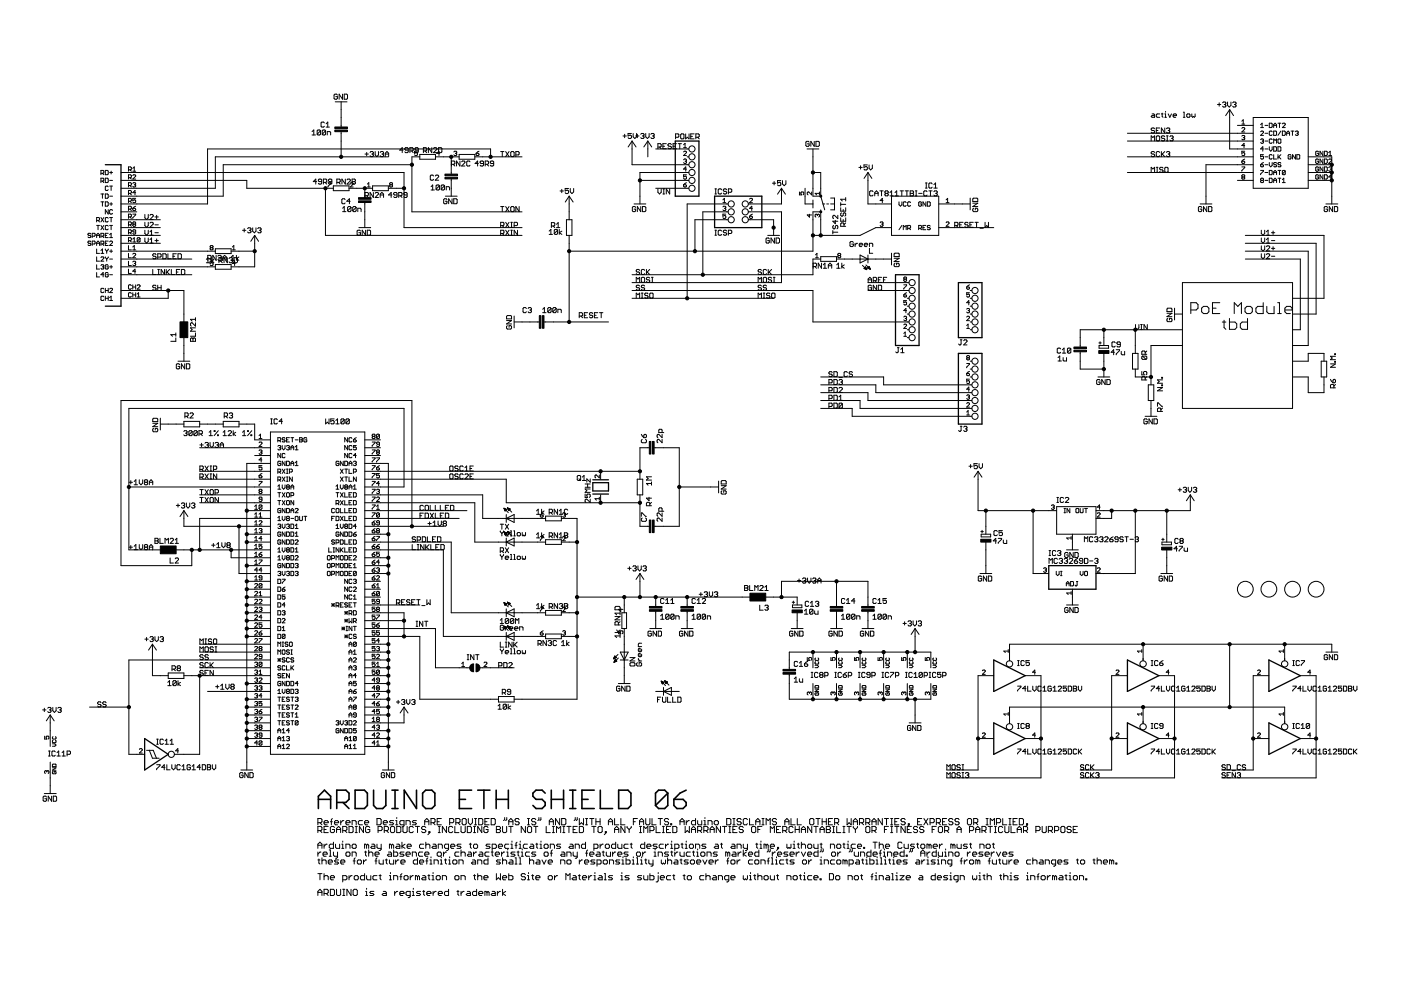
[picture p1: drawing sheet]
<svg xmlns="http://www.w3.org/2000/svg" width="297mm" height="210mm" viewBox="0 0 297 210" stroke-linecap="round" stroke-linejoin="round" font-family="sans-serif">
<g fill="#000" stroke="#000" stroke-width=".21">
<path d="M71 20l-.2 .2zM71 20h.4zM71.9 20l.7 1zM73 20v1zM73 20h.5zM21.4 36.1v.9zM21.4 36.1h.5zM21.4 37.8v.9zM21.4 37.8h.5zM21.7 36.7l.3 .3zM21.7 38.4l.3 .3zM21.9 36.1l.1 .2z"/>
<path d="M21.4 36.7h.5zM21.9 37.8l.1 .2zM21.4 38.4h.5zM22 36.3v.3zM22 36.6l-.1 .1zM22 38v.2zM22 38.2l-.1 .2zM22.3 36.1v.9zM22.3 37h.5zM22.3 37.8v.9zM22.3 38.7h.5zM22.3 39.6v.6z"/>
<path d="M22.5 39.5l-.2 .1zM22.8 37l.1-.1zM22.3 36.1h.5zM22.8 38.7l.1-.1zM22.3 37.8h.5zM22.5 39.5h.3zM22.9 36.3v.6zM22.8 36.1l.1 .2zM22.9 38v.6zM22.8 37.8l.1 .2zM22.8 39.5l.1 .1zM23.2 36.6h.7z"/>
<path d="M23.2 38.2h.7zM23.2 39.5h.7zM23.6 36.3v.6zM27.2 35.4v.9zM27.2 35.4h.5zM27.2 37.1v.9zM27.2 37.1h.5zM27.2 38.7v.9zM27.2 38.7h.5zM27.5 36l.4 .3zM27.5 37.7l.4 .3zM27.5 39.3l.4 .3z"/>
<path d="M27.7 35.4l.2 .1zM27.2 36h.5zM27.7 37.1l.2 .1zM27.2 37.7h.5zM27.7 38.7l.2 .2zM27.2 39.3h.5zM27.9 35.5v.4zM27.7 36l.2-.1zM27.9 37.2v.3zM27.7 37.7l.2-.2zM27.9 38.9v.3zM27.7 39.3l.2-.1z"/>
<path d="M28.2 35.7l.3-.3zM28.2 36.3h.6zM28.2 38l.6-.6zM28.2 38.9l.1-.2zM28.2 37.2l.1-.1zM28.3 38.7h.3zM28.2 39.5l.1 .1zM28.5 35.4v.9zM28.3 37.1h.3zM28.6 38.7l.2 .2zM28.5 39.2h.1zM28.6 39.2l.2 .1z"/>
<path d="M28.3 39.6h.3zM28.2 38h.6zM28.8 37.2v.2zM28.6 37.1l.2 .1zM28.8 38.9v.1zM28.8 39l-.2 .2zM28.8 39.3v.2zM28.8 39.5l-.2 .1zM25.7 36.6h3.3zM25.7 38.2h3.3zM25.7 39.9h3.3zM44 31.6h60z"/>
<path d="M44 31.6v11.6zM45.7 33.3v6.6zM29 39.9h16.7zM47.3 34.9h40zM47.3 34.9v6.7zM52.3 38.2v1.7zM29 38.2h23.3zM66.2 27.9l.3-.3zM66.2 28.6h.7zM66.4 38.5h.7zM66.5 27.6v1zM67 38v1z"/>
<path d="M67 38l-.6 .5zM67.2 27.7v.7zM67.2 27.7l.2-.1zM67.2 28.4l.8-.7zM67.4 27.6h.4zM67.2 28.4l.2 .2zM67.5 38.9l.2 .1zM67.5 38.1v.2zM67.5 38.3l.2 .2zM67.7 39h.3zM67.7 38l-.2 .1zM67.7 38.5h.5z"/>
<path d="M67.8 27.6l.2 .1zM67.4 28.6h.4zM68 27.7v.7zM67.8 28.6l.2-.2zM68 39l.2-.1zM67.7 38h.3zM68.1 26.1v.7zM68.1 26.8l.1 .1zM68.2 38.1v.8zM68 38l.2 .1zM68.1 26.1l.1-.2zM68.2 26.9h.4z"/>
<path d="M68.3 27.7v.7zM68.3 27.7l.2-.1zM69 27.7l-.7 .7zM68.5 27.6h.4zM68.3 28.4l.2 .2zM68.6 38v1zM68.6 38h.5zM68.2 25.9h.4zM68.8 26.8l-.2 .1zM68.6 25.9l.2 .2zM68.9 27.6l.1 .1zM68.5 28.6h.4z"/>
<path d="M68.9 38.7l.4 .3zM69 39.9h1.7zM52.3 39.9h16.7zM69 27.7v.7zM69 28.4l-.1 .2zM69.1 38l.2 .1zM68.6 38.7h.5zM69.5 25.9l-.3 .3zM69.2 26.9h.6zM69.3 38.1v.4zM69.1 38.7l.2-.2zM69.4 27.9v.7z"/>
<path d="M69.4 27.9h.5zM69.5 25.9v1zM69.6 38.7h.6zM69.6 39.5v.1zM69.6 38.9l.2 .1zM69.6 38.1v.2zM69.6 38.3l.2 .2zM69.8 39h.4zM69.6 38.1l.2-.1zM69.8 38.5h.6zM69.9 27.9l.2 .2zM70.1 28.1v.5z"/>
<path d="M70.2 39l.2-.1zM69.8 38h.4zM70.2 38.7v.2zM70.2 38.9l-.6 .6zM70.4 38.1v.8zM70.2 38l.2 .1zM70.7 39.4v1zM70.8 20.2v.6zM70.8 20.8l.2 .2zM71 21h.4zM71.4 21l.1-.2zM71.4 38v1z"/>
<path d="M71.4 38h.5zM71.4 20l.1 .2zM71.5 20.5v.3zM71.2 20.5h.3zM71.8 38.7l.3 .3zM71.9 20v1zM71.9 38l.2 .1zM71.4 38.7h.5zM72.1 38.1v.4zM71.9 38.7l.2-.2zM72.3 27.9v.4zM72.3 26.6v.3z"/>
<path d="M72.3 28.3v1.6zM72.3 24.9v1.7zM72.3 21.6v1.6zM72.3 23.2v1.7zM72.3 29.9v3.4zM72.3 33.3h10zM45.7 33.3h26.6zM72.5 38v1zM72.5 38l.7 1zM72.6 20v1zM73 21h.5zM73.2 38v1z"/>
<path d="M73.7 20.8l-.2 .2zM73.6 39l.7-.7zM71.1 21.6h2.5zM73.7 20.2v.6zM73.5 20l.2 .2zM73.7 38l-.1 .1zM70.7 39.4h3.3zM73.7 38h.4zM74.9 39l-.6 .6zM73.6 39h.7zM74.3 38.1v.2zM74.1 38l.2 .1z"/>
<path d="M74.4 38.7l-.1 .2zM74.7 38v1zM74.7 38h.5zM74.7 38.5h.5zM74.4 38.7h.3zM74.3 39.6h.6zM74.9 38.9v.1zM74.7 38.7l.2 .2zM75.2 38l.2 .1zM75.2 38.5l.2 .2zM74.7 39h.5zM75.4 38.1v.2z"/>
<path d="M75.4 38.3l-.2 .2zM75.4 38.7v.2zM75.4 38.9l-.2 .1zM74 39.9h1.7zM77.3 39.9v1.7zM77.3 39.9h1.7zM75.7 39.9h1.6zM77.4 32.7h.7zM77.7 32.3v.7zM77.9 39l.3-.3zM77.9 39.6h.6zM78.2 38.7v.9z"/>
<path d="M78.6 32.1l-.1 .2zM78.6 32.1h.4zM78.5 33l.1 .2zM79 32.1l.2 .2zM78.8 32.7h.2zM79 32.7l.2 .2zM78.6 33.2h.4zM79 39.4v1zM79.2 32.3v.2zM79.2 32.5l-.2 .2zM79.2 32.9v.1zM79.2 33l-.2 .2z"/>
<path d="M79.5 32.1v.8zM79.5 32.9l.4 .3zM79.9 33.2l.3-.3zM80.2 32.1v.8zM80.6 32.3l.2-.2zM80.8 32.1h.4zM80.6 33l.2 .2zM81.2 32.1l.1 .2zM81 32.7h.2zM81.2 32.7l.1 .2zM80.8 33.2h.4zM81.3 32.3v.2z"/>
<path d="M81.3 32.5l-.1 .2zM81.3 32.9v.1zM81.3 33l-.1 .2zM81.7 32.5v.7zM81.7 32.5l.3-.4zM81.7 32.7h.7zM82 32.1l.4 .4zM79 39.4h3.3zM82.4 32.5v.7zM82.6 38.9l.2-.2zM82.6 39.3v.2zM82.6 39.3l.2-.1z"/>
<path d="M82.6 38.9v.1zM82.8 38.7h.3zM82.6 39.5l.2 .1zM82.6 39l.2 .2zM82.8 39.2h.3zM83.1 38.7l.1 .2zM83.1 39.2l.1 .1zM82.8 39.6h.3zM83.2 38.9v.1zM83.2 39l-.1 .2zM83.2 39.3v.2zM83.2 39.5l-.1 .1z"/>
<path d="M82.3 39.9h1.7zM84 39.9h1.7zM84.8 31.8h.7zM85.3 31.3v1.1zM85.3 31.3l-.5 .5zM85.7 36.6v3.3zM85.7 39.9v8.4zM29 36.6h56.7zM85.8 32.2l.2 .2zM85.8 31.5v.2zM85.8 31.7l.2 .1zM86 32.4h.4z"/>
<path d="M86 31.3l-.2 .2zM86 31.8h.6zM86.4 32.4l.2-.2zM86 31.3h.4zM86.6 31.5v.7zM86.4 31.3l.2 .2zM86.9 31.3v1.1zM86.9 31.3h.5zM87.3 32l.3 .4zM87.3 33.3h1.7zM87.3 34.9v10zM87.3 33.3v1.6z"/>
<path d="M87.4 31.3l.2 .2zM86.9 32h.5zM87.6 31.5v.3zM87.6 31.8l-.2 .2zM87.9 32.1v.4zM87.9 32.5l.3-.1zM88 32.2l.2 .2zM88 31.5v.2zM88 31.7l.2 .1zM87.9 32.8l.2 .2zM88.2 32.4h.3zM88.2 31.3l-.2 .2z"/>
<path d="M88.2 31.8h.5zM88.2 32.4h.1zM88.3 32.4l.2 .1zM88.1 33h.2zM87.9 32.1h.6zM88.5 32.5v.3zM88.5 32.8l-.2 .2zM88.5 32.4l.2-.2zM88.2 31.3h.3zM88.7 31.5v.7zM88.5 31.3l.2 .2zM89 33.8h3.3z"/>
<path d="M89 32.7v1.1zM89.8 31.3v1.1zM89.8 31.3h.5zM90.1 32l.4 .4zM90.3 31.3l.2 .2zM89.8 32h.5zM90.5 31.5v.3zM90.5 31.8l-.2 .2zM90.8 31.3v1.1zM90.8 31.3l.7 1.1zM91.2 37.3v.7zM91.2 38l.2 .2z"/>
<path d="M91.7 39.2l-.3 .4zM91.4 37.1l-.2 .2zM91.4 38.2h.4zM91.5 31.3v1.1zM91.7 39.2v1.1zM91.4 37.1h.4zM91.9 38l-.1 .2zM91.9 32.4l.7-.7zM91.8 37.1l.1 .2zM92.1 31.3l-.2 .2zM92.3 38.2l.7-.7zM89 32.7h3.3z"/>
<path d="M92.3 32.7v1.1zM92.1 31.3h.3zM92.5 39.4l.1-.2zM92.5 37.1l-.2 .2zM92.6 32.5h.6zM91.9 32.4h.7zM92.6 31.5v.2zM92.4 31.3l.2 .2zM92.6 39.2h.4zM92.5 37.1h.3zM93 31.3v1.1zM93 32.4h.5z"/>
<path d="M93 39.2l.2 .2zM92.3 38.2h.7zM93 37.3v.2zM92.8 37.1l.2 .2zM93.1 32.1v.9zM92.6 32.5l.5-.4zM93.2 39.4v.7zM93.5 32.4l.2-.2zM93 31.3h.5zM93.5 39.4l.2-.2zM93.7 31.5v.7zM93.5 31.3l.2 .2z"/>
<path d="M93.7 39.2h.4zM92.3 33.3h1.7zM94.1 39.2l.2 .2zM94.3 39.4v.7zM94.6 39.6h.5zM95.1 39.6l.2 .2zM95.3 39.8v.5zM95.7 37.9v.3zM95.7 36.6v.3zM95.7 38.2v1.7zM95.7 34.9v1.7zM95.7 39.9v1.7z"/>
<path d="M95.7 33.3h1.6zM94 33.3h1.7zM95.7 33.3v1.6zM95.7 34.1v1.1zM95.7 34.1h.6zM96.1 34.8l.3 .4zM96.2 32.2l.2-.1zM96.3 34.1l.1 .2zM95.7 34.8h.6zM96.4 32.1h.3zM96.2 32.8l.2 .2zM96.4 34.3v.4z"/>
<path d="M96.4 34.7l-.1 .1zM96.7 32.1l.1 .1zM96.5 32.5h.2zM96.7 32.5l.1 .2zM96.4 33h.3zM96.8 34.1v1.1zM96.8 34.1l.7 1.1zM96.8 32.2v.2zM96.8 32.4l-.1 .1zM96.8 32.7v.1zM96.8 32.8l-.1 .2zM97.3 33.8h3.4z"/>
<path d="M97.3 32.7v1.1zM97.5 34.1v1.1zM98.6 34.5l-.7 .7zM98 34.1l-.1 .2zM98 34.1h.4zM97.9 35.2h.7zM98.6 34.3v.2zM98.4 34.1l.2 .2zM99 34.3v.7zM99 35l.1 .2zM99.1 34.1l-.1 .2zM99.1 35.2h.4z"/>
<path d="M99.1 34.1h.4zM99.5 35.2l.2-.2zM99.5 34.1l.2 .2zM97.3 32.7h3.4zM100.7 32.7v1.1zM100.7 34.7h.7zM100.9 32.5v.3zM100.9 32.8l.2 .2zM101.1 33h.3zM101.3 34.1v1.1zM101.3 34.1l-.6 .6zM100.9 32.5l.4-.3z"/>
<path d="M101.4 33l.2-.2zM100.9 32.5h.5zM101.3 32.2l.3-.1zM101.6 32.7v.1zM101.4 32.5l.2 .2zM101.8 35l.2 .2zM101.8 34.3v.2zM101.8 34.5l.2 .2zM102 35.2h.3zM101.8 34.3l.2-.2zM102 34.7h.5zM102.3 35.2l.2-.2z"/>
<path d="M102 34.1h.3zM100.7 33.3h1.6zM102.3 33.3h1.7zM102.5 34.3v.7zM102.3 34.1l.2 .2zM102.9 34.1v1.1zM102.9 34.1h.5zM103.2 34.8l.4 .4zM103.4 34.1l.2 .2zM102.9 34.8h.5zM103.6 34.3v.4zM103.4 34.8l.2-.1z"/>
<path d="M103.9 35l.2 .2zM103.9 34.3v.2zM103.9 34.5l.2 .2zM104 33.3h6.7zM104 31.6v1.7zM104.1 35.2h.4zM104.1 34.1l-.2 .2zM104.1 34.7h.6zM104.5 35.2l.2-.2zM104.1 34.1h.4zM104.7 34.3v.7zM104.5 34.1l.2 .2z"/>
<path d="M106.2 32.1h.6zM106.5 32.1v1.1zM107.2 32.1l.7 1.1zM107.9 32.1l-.7 1.1zM108.3 32.3v.7zM108.3 33l.2 .2zM108.5 32.1l-.2 .2zM108.5 33.2h.3zM108.5 32.1h.3zM109 33l-.2 .2zM109 32.3v.7zM108.8 32.1l.2 .2z"/>
<path d="M109.4 32.1v1.1zM109.4 32.1h.5zM109.9 32.1l.2 .2zM109.4 32.9h.5zM110.1 32.3v.4zM110.1 32.7l-.2 .2zM119.8 40v.5zM119.8 40h.7zM120.9 40v.7zM132.1 28.8h.7zM132.4 28.5v.7zM133.2 28.3v.5z"/>
<path d="M133.2 28.8l.3-.1zM133.2 29.2l.1 .2zM133.5 28.7h.2zM133.7 28.7l.2 .1zM133.3 29.4h.4zM133.2 28.3h.7zM133.9 28.8v.4zM133.7 29.4l.2-.2zM134 29.9v1.7zM134 29.9l-.8 1.3zM134 31.6v3.3zM134.2 28.3v.7z"/>
<path d="M134.2 29l.4 .4zM134.6 29.4l.4-.4zM134.8 28.8h.7zM134 29.9l.9 1.3zM135 28.3v.7zM135.1 28.5v.7zM135.7 36.6v1.6zM135.7 38.2v3.4zM135.8 28.5l.2-.2zM136 28.3h.4zM135.8 29.2l.2 .2zM136.4 28.3l.1 .2z"/>
<path d="M136.2 28.8h.2zM136.4 28.8l.1 .2zM136 29.4h.4zM136.5 28.5v.2zM136.5 28.7l-.1 .1zM136.5 29v.2zM136.5 29.2l-.1 .2zM136.9 28.3v.7zM136.9 29l.4 .4zM137.3 29.4l.3-.4zM137.4 29.9v1.7zM137.4 29.9l-.9 1.3z"/>
<path d="M137.4 31.6v1.7zM137.6 28.3v.7zM138 28.5l.2-.2zM138.2 28.3h.3zM138 29.2l.2 .2zM137.4 29.9l.8 1.3zM138.5 28.3l.2 .2zM138.3 28.8h.2zM138.5 28.8l.2 .2zM138.2 29.4h.3zM138.7 28.5v.2zM138.5 28.8l.2-.1z"/>
<path d="M138.7 29v.2zM138.5 29.4l.2-.2zM139 39.9h6.7zM139.5 30.5v1zM139.5 30.5h.5zM139.8 31.2l.4 .3zM140 30.5l.2 .1zM139.5 31.2h.5zM140.2 30.6v.4zM140.2 31l-.2 .2zM140.5 30.5v1zM140.5 31.5h.8z"/>
<path d="M140.5 31h.4zM140.5 30.5h.8zM141.6 30.6v.2zM141.6 30.8l.2 .2zM141.8 30.5l-.2 .1zM141.8 31h.4zM141.6 31.3l.2 .2zM141.8 30.5h.4zM142.2 31l.1 .2zM141.8 31.5h.4zM142.2 30.5l.1 .1zM142.3 31.2v.1z"/>
<path d="M142.3 31.3l-.1 .2zM142.7 30.5v1zM142.7 31.5h.7zM142.7 31h.4zM143.2 28.4v1zM143.2 28.4h.6zM142.7 30.5h.7zM143.8 28.4l.1 .2zM143.2 29.1h.6zM143.8 30.5h.7zM143.9 28.6v.3zM143.9 28.9l-.1 .2z"/>
<path d="M144.1 30.5v1zM144.3 28.6v.7zM144.3 29.3l.2 .1zM144.5 28.4l-.2 .2zM144.5 29.4h.3zM144.5 28.4h.3zM144.8 29.4l.2-.1zM144.9 30.7l.3-.3zM144.9 31.3h.6zM144.9 33l.6-.6zM144.9 33.9l.2-.2zM144.9 35.9h.6z"/>
<path d="M144.9 37.1v.4zM144.9 37.5l.3-.1zM144.9 39.2v.3zM144.9 39.5l.2 .1zM145 28.6v.7zM144.8 28.4l.2 .2zM144.9 32.2l.2-.1zM145.1 33.7h.3zM144.9 34.5l.2 .1zM144.9 37.8l.2 .2zM145.1 39.6h.3zM145.2 30.4v.9z"/>
<path d="M145.2 37.4h.2zM144.9 39.2l.3-.3zM145.4 28.4v1zM145.4 29.4l.3-.3zM145.1 32.1h.3zM145.4 33.7l.1 .2zM145.2 34.2h.2zM145.4 34.2l.1 .1zM145.1 34.6h.3zM145.4 35.4v.9zM145.4 35.4l-.5 .5zM145.4 37.4l.1 .1z"/>
<path d="M145.1 38h.3zM145.4 39.6l.1-.1zM144.9 39.2h.5zM144.9 33h.6zM145.5 32.2v.2zM145.4 32.1l.1 .1zM145.5 33.9v.1zM145.5 34l-.1 .2zM145.5 34.3v.2zM145.5 34.5l-.1 .1zM144.9 37.1h.6zM145.5 37.5v.3z"/>
<path d="M145.5 37.8l-.1 .2zM145.2 38.9l.3-.2zM145.5 39.3v.2zM145.4 39.2l.1 .1zM145.7 31.6h.3zM145.7 33.3h.3zM145.7 34.9h.3zM145.7 36.6h.3zM145.7 38.2h.3zM145.7 39.9h.3zM134 34.9h11.7zM135.7 36.6h10z"/>
<path d="M135.7 38.2h10zM139 31.6h6.7zM145.7 29.1l.4 .3zM146.1 28.4v1zM146.5 28.4v1zM146.5 29.4h.7zM146.5 28.9h.3zM146.5 28.4h.7zM147.5 28.4v1zM147.5 28.4h.6zM147.9 29.1l.4 .3zM148.1 28.4l.2 .2z"/>
<path d="M147.5 29.1h.6zM148.3 28.6v.3zM148.1 29.1l.2-.2zM163.8 38.8h.7zM164.1 38.5v.7zM164.8 38.3v.5zM164.8 38.8l.4-.1zM164.8 39.2l.2 .2zM165.2 38.7h.2zM165.4 38.7l.1 .1zM165 39.4h.4zM164.8 38.3h.7z"/>
<path d="M165.5 38.8v.4zM165.4 39.4l.1-.2zM165.7 39.9l-.9 1.3zM165.9 38.3v.7zM165.9 39l.4 .4zM166.3 39.4l.3-.4zM166.6 38.3v.7zM170.7 39.9v1.7zM170.9 30.1v.8zM170.9 30.9l.1 .1zM171 30l-.1 .1zM171 31h.4z"/>
<path d="M171 30h.4zM171.4 31l.2-.1zM171.4 30l.2 .1zM171.6 30.5v.4zM171.2 30.5h.4zM171.9 30v1zM171.9 30l.7 1zM172.4 31.6v1.7zM172.4 39.9v1.7zM172.4 33.3v3.3zM172.4 36.6v3.3zM172.6 30v1z"/>
<path d="M173 30v1zM173 31h.5zM173.5 31l.2-.1zM173 30h.5zM171.1 31.6h2.5zM173.7 30.1v.8zM173.5 30l.2 .1zM174 39.9v1.7zM172.4 36.6h1.6zM174 36.6v3.3zM182.1 35.5h.7zM182.5 35.1v.8z"/>
<path d="M183.2 35v.5zM183.2 35.5l.3-.2zM183.2 35.9l.1 .1zM183.5 35.3h.2zM183.7 35.3l.2 .2zM183.3 36h.4zM183.2 35h.7zM183.9 35.5v.4zM183.7 36l.2-.1zM184 36.6v1.6zM184 36.6l-.8 1.2zM184.3 35v.7z"/>
<path d="M184.3 35.7l.3 .3zM184.6 36l.4-.3zM184 36.6l.8 1.2zM185 35v.7zM196.2 39.9h.4zM196.2 38.8h.4zM196.4 38.8v1.1zM196.9 39v.7zM196.9 39.7l.2 .2zM197.1 38.8l-.2 .2zM197.1 39.9h.4zM197.1 38.8h.4z"/>
<path d="M197.6 39.7l-.1 .2zM197.5 38.8l.1 .2zM198.4 38.8l-.4 .4zM198 39.9h.7zM198.4 38.8v1.1zM239 36.6h23.4zM239 28.3h23.4zM239 29.9h23.4zM239 33.3h23.4zM244.1 35.5v1zM244.1 35.5l.3 .3zM244.1 27.3v.2z"/>
<path d="M244.1 27.5l.2 .2zM244.1 28.8v1.1zM244.1 28.8l.3 .3zM244.1 32.3v.2zM244.1 32.5l.2 .2zM244.1 24.7l.2-.2zM244.1 27.3l.2-.2zM244.3 27.7h.3zM244.1 28l.2 .2zM244.3 32.1l-.2 .2zM244.3 32.7h.3zM244.1 33l.2 .2z"/>
<path d="M244.3 24.2h.3zM244.1 24.7l.2 .2zM244.3 24.5h.5zM244.4 35.8l.4-.3zM244.4 29.1l.4-.3zM244.3 27.1h.3zM244.6 27.7l.2 .2zM244.3 28.2h.3zM244.3 32.1h.3zM244.6 32.7l.2 .2zM244.3 33.2h.3zM244.6 24.2l.2 .1z"/>
<path d="M244.8 35.5v1zM244.6 27.1l.2 .2zM244.8 27.9v.1zM244.8 28l-.2 .2zM244.8 28.8v1.1zM244.6 32.1l.2 .2zM244.8 32.9v.1zM244.8 33l-.2 .2zM244.8 24.3v.6zM244.3 24.9h.5zM245.2 36.5h.3zM245.2 35.5h.3z"/>
<path d="M245.2 27.1v1.1zM245.2 28.2h.7zM245.2 27.7h.3zM245.2 29v.7zM245.2 29.7l.1 .2zM245.2 32.3v.7zM245.2 33l.1 .2zM245.2 24.3v.4zM245.2 24.7l.1 .2zM245.3 35.5v1zM245.2 29l.1-.2zM245.3 29.9h.4z"/>
<path d="M245.3 32.1l-.1 .2zM245.3 33.2h.4zM245.3 24.2l-.1 .1zM245.3 24.9h.6zM245.3 28.8h.4zM245.7 29.9l.2-.2zM245.3 32.1h.4zM245.7 33.2l.2-.2zM245.9 35.6v.2zM245.9 35.8l.1 .2zM245.2 27.1h.7zM245.9 29v.7z"/>
<path d="M245.7 28.8l.2 .2zM245.7 32.1l.2 .2zM245.3 24.2h.6zM246 35.5l-.1 .1zM246 36h.4zM245.9 36.4l.1 .1zM246.2 27.1v1.1zM246.2 27.1l.8 1.1zM246.2 29v.1zM246.2 29.1l.2 .2zM246.2 32.1v1.1zM246.2 32.9l.8-.8z"/>
<path d="M246.2 24.2h.4zM246 35.5h.4zM246.4 36l.2 .2zM246 36.5h.4zM246.4 28.8l-.2 .2zM246.4 29.3h.4zM246.2 29.7l.2 .2zM246.4 32.7l.6 .5zM246.4 24v.7zM246.4 24.7l.2 .2zM246.4 35.5l.2 .1zM246.6 36.2v.2z"/>
<path d="M246.4 36.5l.2-.1zM246.4 28.8h.4zM246.8 29.3l.2 .2zM246.4 29.9h.4zM247 35.6v.8zM247 36.4l.1 .1zM247 27.1v1.1zM246.8 28.8l.2 .2zM247 29.5v.2zM246.8 29.9l.2-.2zM247 24.2h.1zM247 24.9h.3z"/>
<path d="M247.1 35.5l-.1 .1zM247.1 36.5h.4zM247.1 24.2v.7zM247.1 23.6v.2zM247.3 27.3l.2-.2zM247.3 29.9h.4zM247.3 28.8h.4zM247.5 32.1l-.2 .2zM247.1 35.5h.4zM247.5 36.5l.1-.1zM247.5 27.1h.3zM247.3 28l.2 .2z"/>
<path d="M247.5 28.8v1.1zM247.5 32.1h.3zM247.3 33l.2 .2zM247.6 35.6v.8zM247.5 35.5l.1 .1zM247.7 24.2l.3 .7zM247.8 27.1l.2 .2zM247.7 27.7h.1zM247.8 27.7l.2 .2zM247.5 28.2h.3zM247.8 32.1l.2 .2zM247.7 32.7h.1z"/>
<path d="M247.8 32.7l.2 .2zM247.5 33.2h.3zM248 27.3v.2zM248 27.5l-.2 .2zM248 27.9v.1zM248 28l-.2 .2zM248 32.3v.2zM248 32.5l-.2 .2zM248 32.9v.1zM248 33l-.2 .2zM248 29l.2-.2zM248.4 24.2l-.4 .7z"/>
<path d="M248.2 28.8h.4zM248 29.7l.2 .2zM248.6 28.8l.1 .2zM248.4 29.3h.2zM248.6 29.3l.1 .2zM248.2 29.9h.4zM248.7 29v.1zM248.7 29.1l-.1 .2zM248.7 29.5v.2zM248.7 29.7l-.1 .2zM248.7 24.3v.4zM248.7 24.3l.2-.1z"/>
<path d="M248.7 24.7l.2 .2zM248.9 24.2h.4zM248.9 24.9h.4zM249.3 24.2l.1 .1zM249.4 24.3v.2zM248.7 24.5h.7zM250.9 23.8h.2zM250.9 24.9h.3zM251.1 23.8v1.1zM251.6 24.3v.4zM251.6 24.7l.2 .2zM251.8 24.9h.3z"/>
<path d="M251.8 24.2l-.2 .1zM252.3 24.7l-.2 .2zM251.8 24.2h.3zM252.3 24.3v.4zM252.1 24.2l.2 .1zM252.7 24.2v.5zM252.7 24.7l.2 .2zM253 24.7l-.1 .2zM253 24.7l.2 .2zM253.4 24.7l-.2 .2zM253.4 24.2v.5zM255.7 34.9v6.7z"/>
<path d="M258.1 22.2h.7zM258.5 21.8v.7zM259.2 21.8l.2-.2zM259.4 21.6h.3zM259.2 22.5l.2 .2zM259.7 21.6l.2 .2zM259.5 22.2h.2zM259.7 22.2l.2 .2zM259.4 22.7h.3zM259.9 21.8v.2zM259.9 22l-.2 .2zM259.9 22.4v.1z"/>
<path d="M259.9 22.5l-.2 .2zM260.3 21.6v.8zM260.3 22.4l.3 .3zM260.6 22.7l.4-.3zM260.7 23.2v1.7zM260.7 23.2l-.8 1.3zM260.7 24.9v6.7zM260.7 31.6h1.7zM261 21.6v.8zM261.5 21.6l-.2 .2zM261.5 21.6h.4zM261.3 22.5l.2 .2z"/>
<path d="M260.7 23.2l.8 1.3zM261.9 21.6l.2 .2zM261.7 22.2h.2zM261.9 22.2l.2 .2zM261.5 22.7h.4zM262.1 21.8v.2zM261.9 22.2l.2-.2zM262.1 22.4v.1zM261.9 22.7l.2-.2zM262.4 26.6h3.3zM262.4 28.3h3.3zM262.4 29.9h3.3z"/>
<path d="M262.4 31.6h3.3zM262.4 33.3h3.3zM262.4 34.9h3.3zM262.4 36.6h3.3zM262.4 38.2h3.3zM255.7 34.9h6.7zM263.3 25.7l.3-.3zM263.3 26.3h.6zM263.3 28l.6-.6zM263.3 28.9l.1-.2zM263.3 30.9h.6zM263.3 32.1v.4z"/>
<path d="M263.3 32.5l.3-.1zM263.3 34.2v.3zM263.3 34.5l.1 .1zM263.3 35.4h.6zM263.3 36.2v.1zM263.3 37.2l.1-.1zM263.3 37.7v.1zM263.3 37.7l.1-.2zM263.3 37.2v.2zM263.4 27.1l-.1 .1zM263.4 28.7h.4zM263.3 29.5l.1 .1z"/>
<path d="M263.3 32.8l.1 .2zM263.4 34.6h.4zM263.4 37.1h.4zM263.3 37.8l.1 .2zM263.3 37.4l.1 .1zM263.4 37.5h.4zM263.6 25.4v.9zM263.6 32.4h.2zM263.6 33.9l-.3 .3zM263.4 27.1h.4zM263.8 28.7l.1 .2zM263.6 29.2h.2z"/>
<path d="M263.8 29.2l.1 .1zM263.4 29.6h.4zM263.8 30.4v.9zM263.3 30.9l.5-.5zM263.8 32.4l.1 .1zM263.4 33h.4zM263.9 34.5l-.1 .1zM263.3 34.2h.5zM263.8 37.1l.1 .1zM263.8 37.5l.1 .2zM263.4 38h.4zM263.3 28h.6z"/>
<path d="M263.9 27.2v.2zM263.8 27.1l.1 .1zM263.9 28.9v.1zM263.9 29l-.1 .2zM263.9 29.3v.2zM263.9 29.5l-.1 .1zM263.3 32.1h.6zM263.9 32.5v.3zM263.9 32.8l-.1 .2zM263.6 33.9l.3-.2zM263.9 34.3v.2zM263.8 34.2l.1 .1z"/>
<path d="M263.9 35.4v.1zM263.9 35.5l-.6 .7zM263.9 37.2v.2zM263.9 37.4l-.1 .1zM263.9 37.7v.1zM263.9 37.8l-.1 .2zM265.7 24.9v15zM265.7 39.9h11.7zM267.3 26.4l.3-.3zM267.3 27.1h.6zM267.3 28.7l.6-.6zM267.3 29.6l.1-.1z"/>
<path d="M267.3 31.6h.6zM267.3 32.8v.5zM267.3 33.3l.3-.2zM267.3 34.9v.3zM267.3 35.2l.1 .2zM267.3 36.1h.6zM267.3 36.9v.1zM267.4 37.8l-.1 .2zM267.3 38.4v.2zM267.3 38.4l.1-.2zM267.3 38v.1zM267.3 27.9l.1-.1z"/>
<path d="M267.4 29.5h.3zM267.3 30.2l.1 .2zM267.3 33.5l.1 .2zM267.4 35.4h.3zM267.4 37.8h.3zM267.3 38.6l.1 .1zM267.3 38.1l.1 .1zM267.4 38.2h.3zM267.6 26.1v1zM267.6 33.1h.1zM267.6 34.6l-.3 .3zM267.4 27.8h.3z"/>
<path d="M267.7 29.5l.2 .1zM267.6 29.9h.1zM267.7 29.9l.2 .2zM267.4 30.4h.3zM267.7 31.1v.9zM267.7 31.1l-.4 .5zM267.7 33.1l.2 .2zM267.4 33.7h.3zM267.7 35.4l.2-.2zM267.3 34.9h.4zM267.7 37.8l.2 .2zM267.7 38.2l.2 .2z"/>
<path d="M267.4 38.7h.3zM267.3 28.7h.6zM267.9 27.9v.2zM267.7 27.8l.2 .1zM267.9 29.6v.2zM267.7 29.9l.2-.1zM267.9 30.1v.1zM267.9 30.2l-.2 .2zM267.3 32.8h.6zM267.9 33.3v.2zM267.9 33.5l-.2 .2zM267.6 34.6l.3-.1z"/>
<path d="M267.9 35.1v.1zM267.7 34.9l.2 .2zM267.9 36.1v.2zM267.9 36.3l-.6 .6zM267.9 38v.1zM267.7 38.2l.2-.1zM267.9 38.4v.2zM267.9 38.6l-.2 .1zM268.2 26.6h.6zM268.2 28.3h.6zM268.2 29.9h.6zM268.2 31.6h.6z"/>
<path d="M268.2 33.3h.6zM268.2 34.9h.6zM268.2 36.6h.6zM268.2 38.2h.6zM269.1 26.1v1zM269.1 27.1h.5zM269.1 27.9v.7zM269.1 28.6l.2 .1zM269.1 29.6v.6zM269.1 30.2l.2 .2zM269.1 31.1v.6zM269.1 31.7l.3 .3z"/>
<path d="M269.1 32.9v.6zM269.1 33.5l.2 .2zM269.1 34.5v.6zM269.1 35.1l.3 .3zM269.1 36.1v.9zM269.1 37h.5zM269.1 37.8v.9zM269.1 38.7h.5zM269.1 27.9l.2-.1zM269.3 28.7h.3zM269.1 29.6l.2-.1zM269.3 30.4h.3z"/>
<path d="M269.1 32.9l.2-.1zM269.3 33.7h.3zM269.7 31.7l-.3 .3zM269.4 35.4l.3-.3zM269.7 26.9l-.1 .2zM269.1 26.1h.5zM269.3 27.8h.3zM269.6 28.7l.1-.1zM269.3 29.5h.3zM269.7 30.2l-.1 .2zM269.3 32.8h.3zM269.7 33.5l-.1 .2z"/>
<path d="M269.7 36.9l-.1 .1zM269.1 36.1h.5zM269.7 38.6l-.1 .1zM269.1 37.8h.5zM269.7 26.3v.6zM269.6 26.1l.1 .2zM269.6 27.8l.1 .1zM269.6 29.5l.1 .1zM269.7 31.1v.6zM269.6 32.8l.1 .1zM269.7 34.5v.6zM269.7 36.3v.6z"/>
<path d="M269.6 36.1l.1 .2zM269.7 38v.6zM269.6 37.8l.1 .2zM270 26.4v.7zM270.3 26.1l-.3 .3zM270 26.6h.7zM270 27.8v.9zM270 28.7h.5zM270 29.5v.9zM270 29.5l.3 .3zM270 31.1v.9zM270 32h.5z"/>
<path d="M270 32.8v.9zM270 33.7h.7zM270 34.6v.2zM270 34.8l.2 .1zM270 36.4v.6zM270 36.4l.3-.3zM270 36.6h.7zM270 38.1v.6zM270.3 37.8l-.3 .3zM270 38.2h.7zM270.2 34.5l-.2 .1zM270.2 34.9h.3z"/>
<path d="M270 35.2l.2 .2zM270.3 26.1l.4 .3zM270.3 29.8l.4-.3zM270.3 36.1l.4 .3zM270.3 37.8l.4 .3zM270.5 28.7l.2-.1zM270 27.8h.5zM270.7 31.9l-.2 .1zM270 31.1h.5zM270.2 34.5h.3zM270.5 34.9l.2 .2zM270.2 35.4h.3z"/>
<path d="M270.7 26.4v.7zM270.7 27.9v.7zM270.5 27.8l.2 .1zM270.7 29.5v.9zM270.7 31.3v.6zM270.5 31.1l.2 .2zM270.5 34.5l.2 .1zM270.7 35.1v.1zM270.7 35.2l-.2 .2zM270.7 36.4v.6zM270.7 38.1v.6zM271 26.1h.6z"/>
<path d="M271.6 27.8l-.6 .9zM271 29.6v.6zM271 30.2l.1 .2zM271 31.1v.9zM271 32h.4zM271 32.8v.9zM271 33.4l.6-.6zM271 34.6v.2zM271 34.8l.1 .1zM271 36.1h.6zM271 37.8h.6zM271 29.6l.1-.1z"/>
<path d="M271.1 30.4h.3zM271.1 33.3l.5 .4zM271 34.6l.1-.1zM271.1 34.9h.3zM271 35.2l.1 .2zM271.3 26.1v1zM271.3 36.1v.9zM271.3 37.8v.9zM271.1 29.5h.3zM271.6 30.2l-.2 .2zM271.6 31.9l-.2 .1zM271 31.1h.4z"/>
<path d="M271.1 34.5h.3zM271.4 34.9l.2 .2zM271.1 35.4h.3zM271.6 29.6v.6zM271.4 29.5l.2 .1zM271.6 31.3v.6zM271.4 31.1l.2 .2zM271.4 34.5l.2 .1zM271.6 35.1v.1zM271.6 35.2l-.2 .2zM271.9 27.1l.6-.7zM271.9 27.8v.9z"/>
<path d="M271.9 28.7h.5zM271.9 36.3v.6zM271.9 36.3l.1-.2zM271.9 36.9l.6-.6zM272.2 37.8l-.3 .3zM271.9 38.7h.6zM272 26.1l-.1 .2zM272 36.1h.4zM271.9 36.9l.1 .1zM272.2 37.8v.9zM272 26.1h.4zM272.4 28.7l.1-.1z"/>
<path d="M271.9 27.8h.5zM272.4 36.1l.1 .2zM272 37h.4zM271.9 27.1h.6zM272.5 26.3v.1zM272.4 26.1l.1 .2zM272.5 27.9v.7zM272.4 27.8l.1 .1zM272.5 36.3v.6zM272.5 36.9l-.1 .1zM272.8 28.1v.6zM272.8 28.1l.3-.3z"/>
<path d="M272.8 28.3h.6zM273.1 27.8l.3 .3zM273.1 32.9v.6zM273.1 33.5l.2 .2zM273.3 32.8l-.2 .1zM273.3 33.7h.3zM273.4 28.1v.6zM273.3 32.8h.3zM273.7 33.5l-.1 .2zM273.7 27.8h.6zM273.6 32.8l.1 .1zM273.7 33.3v.2z"/>
<path d="M273.4 33.3h.3zM274 27.8v.9zM274 32.8v.9zM274 32.8l.7 .9zM274.6 27.9l.2-.1zM274.7 32.8v.9zM274.8 27.8h.3zM274.6 28.6l.2 .1zM275 32.8v.9zM275 33.7h.4zM275.1 27.8l.2 .1zM275 28.3h.1z"/>
<path d="M275.1 28.3l.2 .1zM274.8 28.7h.3zM275.3 27.9v.2zM275.3 28.1l-.2 .2zM275.3 28.4v.2zM275.1 28.7l.2-.1zM275.6 33.5l-.2 .2zM275 32.8h.4zM275.6 32.9v.6zM275.4 32.8l.2 .1zM277.4 24.9v15zM265.7 24.9h11.7z"/>
<path d="M279 37.2v.6zM279 37.8l.1 .2zM279 35.5v.7zM279 36.2l.1 .1zM279 33.9v.6zM279 34.5l.1 .1zM279 32.2v.6zM279 32.8l.1 .2zM279 37.2l.1-.1zM279.1 38h.3zM279.1 35.4l-.1 .1zM279.1 36.3h.3z"/>
<path d="M279.1 33.7l-.1 .2zM279.1 34.6h.3zM279 32.2l.1-.1zM279.1 33h.3zM279.1 37.1h.3zM279.4 38l.2-.2zM279.1 35.4h.3zM279.4 36.3l.2-.1zM279.1 33.7h.3zM279.4 34.6l.2-.1zM279.1 32.1h.3zM279.4 33l.2-.2z"/>
<path d="M279.4 37.1l.2 .1zM279.6 37.5v.3zM279.3 37.5h.3zM279.4 35.4l.2 .1zM279.6 35.9v.3zM279.3 35.9h.3zM279.4 33.7l.2 .2zM279.6 34.2v.3zM279.3 34.2h.3zM279.4 32.1l.2 .1zM279.6 32.5v.3zM279.3 32.5h.3z"/>
<path d="M279.9 37.1v.9zM279.9 37.1l.6 .9zM279.9 35.4v.9zM279.9 35.4l.6 .9zM279.9 33.7v.9zM279.9 33.7l.6 .9zM279.9 32.1v.9zM279.9 32.1l.6 .9zM280.5 37.1v.9zM280.5 35.4v.9zM280.5 33.7v.9zM280.5 32.1v.9z"/>
<path d="M277.4 38.2h3.3zM277.4 36.6h3.3zM277.4 34.9h3.3zM277.4 33.3h3.3zM280.7 33.3h1.7zM280.7 34.9h1.7zM280.7 36.6h1.7zM280.7 38.2h1.7zM280.8 37.1v.9zM280.8 38h.4zM280.8 35.4v.9zM280.8 36.3h.4z"/>
<path d="M280.8 33.7v.9zM280.8 34.6h.4zM280.8 32.1v.9zM280.8 33h.4zM281.2 38l.2-.2zM280.8 37.1h.4zM281.2 36.3l.2-.1zM280.8 35.4h.4zM281.2 34.6l.2-.1zM280.8 33.7h.4zM281.2 33l.2-.2zM280.8 32.1h.4z"/>
<path d="M281.4 37.2v.6zM281.2 37.1l.2 .1zM281.4 35.5v.7zM281.2 35.4l.2 .1zM281.4 33.9v.6zM281.2 33.7l.2 .2zM281.4 32.2v.6zM281.2 32.1l.2 .1zM281.7 37.5h.6zM281.7 35.5l.2-.1zM281.7 34.6l.6-.6zM281.7 32.4l.3-.3z"/>
<path d="M281.7 33h.6zM281.9 35.4h.3zM281.7 36.2l.2 .1zM281.9 33.7l-.2 .2zM282 32.1v.9zM282.2 37.1v.9zM281.7 37.5l.5-.4zM282.2 35.4l.1 .1zM282 35.9h.2zM282.2 35.9l.1 .1zM281.9 36.3h.3zM281.9 33.7h.3z"/>
<path d="M282.3 35.5v.2zM282.3 35.7l-.1 .2zM282.3 36v.2zM282.3 36.2l-.1 .1zM281.7 34.6h.6zM282.3 33.9v.1zM282.2 33.7l.1 .2zM282.4 33.3v4.9zM282.4 34.9v1.7zM282.4 36.6v1.6zM282.4 38.2v3.4zM18.6 49.6v.2z"/>
<path d="M18.6 49.8l.2 .1zM18.6 51.3v.1zM18.6 51.4l.2 .2zM18.8 49.5l-.2 .1zM18.8 49.9h.3zM18.6 50.2l.2 .2zM18.8 51.1l-.2 .2zM18.8 51.6h.3zM18.6 51.9l.2 .1zM18.8 49.5h.3zM19.1 49.9l.2 .2zM18.8 50.4h.3z"/>
<path d="M18.8 51.1h.3zM19.1 51.6l.2 .1zM18.8 52h.3zM19.1 49.5l.2 .1zM19.3 50.1v.1zM19.1 50.4l.2-.2zM19.1 51.1l.2 .2zM19.3 51.7v.2zM19.1 52l.2-.1zM19.6 49.5v.9zM19.6 49.5h.4zM19.6 51.1v.9z"/>
<path d="M19.6 51.1h.4zM20 49.5l.2 .1zM19.6 50.1h.4zM20 51.1l.2 .2zM19.6 51.7h.4zM20.2 49.6v.3zM20.2 49.9l-.2 .2zM20.2 51.3v.3zM20.2 51.6l-.2 .1zM20.5 46.1v1zM20.5 46.1h.4zM20.5 47.8h.6z"/>
<path d="M20.5 49.8v.6zM20.5 49.8l.3-.3zM20.5 49.9h.6zM20.5 51.4v.6zM20.8 51.1l-.3 .3zM20.5 51.6h.6zM20.5 52.8v.9zM20.5 53.7h.6zM20.5 54.5v.9zM20.5 55.4h.6zM20.5 56.1v.9zM20.5 57h.6z"/>
<path d="M20.5 57.8v.9zM20.5 58.7h.6zM20.8 46.7l.3 .4zM20.8 47.8v.9zM20.8 49.5l.3 .3zM20.8 51.1l.3 .3zM20.9 46.1l.2 .2zM20.5 46.7h.4zM21.1 46.3v.3zM20.9 46.7l.2-.1zM21.1 49.8v.6zM21.1 51.4v.6z"/>
<path d="M21.4 41.1h.6zM21.4 42.8h.6zM21.4 46.1l.6 1zM21.4 47.8l.6 .9zM21.4 49.5v.9zM21.4 49.5h.5zM21.4 51.1v.9zM21.4 51.1h.5zM21.4 53.1l.3-.3zM21.4 53.7h.6zM21.4 55.4l.6-.6zM21.4 56.3l.1-.2z"/>
<path d="M21.4 58.3h.6zM21.5 54.5l-.1 .1zM21.5 56.1h.4zM21.4 56.9l.1 .1zM21.7 41.1v.9zM21.7 42.8v.9zM21.7 50.1l.3 .3zM21.7 51.7l.3 .3zM21.7 52.8v.9zM21.9 49.5l.1 .1zM21.4 50.1h.5zM21.9 51.1l.1 .2z"/>
<path d="M21.4 51.7h.5zM21.5 54.5h.4zM21.9 56.1l.1 .2zM21.7 56.6h.2zM21.9 56.6l.1 .1zM21.5 57h.4zM21.9 57.8v.9zM21.4 58.3l.5-.5zM22 46.1l-.6 1zM22 47.8l-.6 .9zM22 49.6v.3zM22 49.9l-.1 .2z"/>
<path d="M22 51.3v.3zM22 51.6l-.1 .1zM21.4 55.4h.6zM22 54.6v.2zM21.9 54.5l.1 .1zM22 56.3v.1zM22 56.4l-.1 .2zM22 56.7v.2zM22 56.9l-.1 .1zM22.3 40.2l.2 .2zM22.3 41.1v.9zM22.3 42h.5z"/>
<path d="M22.3 42.8v.9zM22.3 43.7h.5zM22.3 46.3v.6zM22.3 46.9l.2 .2zM22.3 47.9v.7zM22.3 48.6l.2 .1zM22.3 49.5v.9zM22.3 50.4h.6zM22.3 49.9h.3zM22.3 51.1v.9zM22.3 52h.6zM22.3 51.6h.3z"/>
<path d="M22.3 44.4v1zM22.3 44.4l.6 1zM22.3 52.8v.1zM22.3 52.9l.3 .4zM22.3 54.5v.1zM22.3 54.6l.3 .3zM22.3 56.3v.6zM22.3 56.9l.2 .1zM22.3 58v.6zM22.3 58.6l.2 .1zM22.5 40.4h.3zM22.5 46.1l-.2 .2z"/>
<path d="M22.5 47.1h.3zM22.5 47.8l-.2 .1zM22.5 48.7h.3zM22.5 56.1l-.2 .2zM22.5 57h.3zM22.5 57.8l-.2 .2zM22.5 58.7h.3zM22.6 53.3l.3-.4zM22.6 53.3v.4zM22.6 54.9l.3-.3zM22.6 54.9v.5zM22.8 40.4l.1-.2z"/>
<path d="M22.8 42l.1-.1zM22.3 41.1h.5zM22.8 43.7l.1-.1zM22.3 42.8h.5zM22.5 46.1h.3zM22.8 47.1l.1-.2zM22.5 47.8h.3zM22.8 48.7l.1-.1zM22.5 56.1h.3zM22.8 57l.1-.1zM22.5 57.8h.3zM22.8 58.7l.1-.1z"/>
<path d="M22.9 41.3v.6zM22.8 41.1l.1 .2zM22.9 42.9v.7zM22.8 42.8l.1 .1zM22.8 46.1l.1 .2zM22.8 47.8l.1 .1zM22.3 49.5h.6zM22.3 51.1h.6zM22.9 44.4v1zM22.9 52.8v.1zM22.9 54.5v.1zM22.8 56.1l.1 .2z"/>
<path d="M22.9 56.6v.3zM22.6 56.6h.3zM22.8 57.8l.1 .2zM22.9 58.3v.3zM22.6 58.3h.3zM23.2 41.6h.7zM23.2 43.2h.7zM23.2 46.1h.7zM23.2 47.8h.7zM23.2 49.8l.4-.3zM23.2 50.4h.7zM23.2 52l.7-.6z"/>
<path d="M23.2 44.6v.6zM23.2 45.2l.2 .2zM23.2 53.3h.7zM23.2 54.9h.7zM23.2 56.6h.7zM23.2 58.3h.7zM23.4 51.1l-.2 .2zM23.4 44.4l-.2 .2zM23.4 45.4h.3zM23.6 39.5v.9zM23.6 42.9v.7zM23.6 46.1v1z"/>
<path d="M23.6 47.8v.9zM23.6 49.5v.9zM23.6 52.9v.7zM23.6 56.3v.6zM23.4 51.1h.3zM23.4 44.4h.3zM23.7 45.4l.2-.2zM23.2 52h.7zM23.9 51.3v.1zM23.7 51.1l.2 .2zM23.7 44.4l.2 .2zM27.2 40.4v.9z"/>
<path d="M27.2 40.4h.5zM27.2 42.1v.9zM27.2 42.1h.5zM27.2 45.4v.9zM27.2 45.4h.5zM27.2 47.1v.9zM27.2 47.1h.5zM27.2 48.7v.9zM27.2 48.7h.5zM27.2 50.4v.9zM27.2 50.4h.5zM27.2 43.7v.9z"/>
<path d="M27.2 43.7h.5zM27.2 52.1v.9zM27.2 53h.7zM27.2 53.7v1zM27.2 54.7h.7zM27.2 55.4v.9zM27.2 56.3h.7zM27.2 57.1v.9zM27.2 58h.7zM27.5 41l.4 .3zM27.5 42.7l.4 .3zM27.5 46l.4 .3z"/>
<path d="M27.5 47.7l.4 .3zM27.5 49.3l.4 .3zM27.5 51l.4 .3zM27.5 44.3l.4 .3zM27.7 40.4l.2 .2zM27.2 41h.5zM27.7 42.1l.2 .1zM27.2 42.7h.5zM27.7 45.4l.2 .2zM27.2 46h.5zM27.7 47.1l.2 .1zM27.2 47.7h.5z"/>
<path d="M27.7 48.7l.2 .2zM27.2 49.3h.5zM27.7 50.4l.2 .1zM27.2 51h.5zM27.7 43.7l.2 .2zM27.2 44.3h.5zM27.9 40.6v.3zM27.7 41l.2-.1zM27.9 42.2v.3zM27.7 42.7l.2-.2zM27.9 45.6v.2zM27.7 46l.2-.2z"/>
<path d="M27.9 47.2v.3zM27.7 47.7l.2-.2zM27.9 48.9v.3zM27.7 49.3l.2-.1zM27.9 50.5v.3zM27.9 50.8l-.2 .2zM27.9 43.9v.3zM27.9 44.2l-.2 .1zM28.2 40.9h.6zM28.2 42.1v.4zM28.2 42.5l.3-.1zM28.2 45.4h.6z"/>
<path d="M28.2 46.2v.1zM28.3 47.1l-.1 .1zM28.2 47.7v.1zM28.2 47.7l.1-.2zM28.2 47.2v.2zM28.2 49.5l.1 .1zM28.2 48.9v.1zM28.2 49l.1 .2zM28.2 50.7l.3-.3zM28.2 51.3h.6zM28.2 44.2v.3zM28.2 44.5l.1 .1z"/>
<path d="M28.2 52.4l.3-.3zM28.2 53h.6zM28.2 54.7l.6-.7zM28.2 55.5l.1-.1zM28.2 57.5h.6zM28.2 42.8l.1 .2zM28.3 47.1h.3zM28.2 47.8l.1 .2zM28.2 47.4l.1 .1zM28.3 47.5h.3zM28.3 49.6h.3zM28.3 48.7l-.1 .2z"/>
<path d="M28.3 49.2h.5zM28.3 44.6h.3zM28.3 53.7l-.1 .2zM28.3 55.4h.3zM28.2 56.2l.1 .1zM28.5 42.4h.1zM28.5 50.4v.9zM28.2 44.2l.3-.3zM28.5 52.1v.9zM28.6 40.4v.9zM28.6 40.4l-.4 .5zM28.6 42.4l.2 .1z"/>
<path d="M28.3 43h.3zM28.6 47.1l.2 .1zM28.6 47.5l.2 .2zM28.3 48h.3zM28.6 49.6l.2-.1zM28.3 48.7h.3zM28.6 44.6l.2-.1zM28.2 44.2h.4zM28.3 53.7h.3zM28.6 55.4l.2 .1zM28.5 55.9h.1zM28.6 55.9l.2 .1z"/>
<path d="M28.3 56.3h.3zM28.6 57.1v.9zM28.2 57.5l.4-.4zM28.2 42.1h.6zM28.8 42.5v.3zM28.8 42.8l-.2 .2zM28.8 45.4v.2zM28.8 45.6l-.6 .6zM28.8 47.2v.2zM28.8 47.4l-.2 .1zM28.8 47.7v.1zM28.8 47.8l-.2 .2z"/>
<path d="M28.8 48.9v.6zM28.6 48.7l.2 .2zM28.5 43.9l.3-.2zM28.8 44.3v.2zM28.6 44.2l.2 .1zM28.2 54.7h.6zM28.8 53.9v.1zM28.6 53.7l.2 .2zM28.8 55.5v.2zM28.8 55.7l-.2 .2zM28.8 56v.2zM28.8 56.2l-.2 .1z"/>
<path d="M25.7 41.6h3.3zM25.7 43.2h3.3zM25.7 46.6h3.3zM25.7 48.3h3.3zM25.7 49.9h3.3zM25.7 51.6h3.3zM25.7 44.9h3.3zM25.7 53.3h3.3zM25.7 54.9h3.3zM25.7 56.6h3.3zM25.7 58.3h3.3zM29 58.3h11.7z"/>
<path d="M29.1 50.5v.7zM29.1 50.5l.1-.1zM29.7 50.5l-.6 .7zM29.2 50.4h.3zM29.1 51.2l.1 .1zM29.5 50.4l.2 .1zM29.2 51.3h.3zM29.7 50.5v.7zM29.5 51.3l.2-.1zM30.7 50.5v.7zM30.7 51.2l.4 .3zM30.7 48.8v.7z"/>
<path d="M30.7 49.5l.4 .4zM30.7 45.5v.7zM30.7 46.2l.4 .3zM30.7 47.1v.7zM30.7 47.8l.4 .4zM31.1 51.5l.3-.3zM31.1 49.9l.3-.4zM31.1 46.5l.3-.3zM31.1 48.2l.3-.4zM31.4 50.5v.7zM31.4 48.8v.7zM31.4 45.5v.7z"/>
<path d="M31.4 47.1v.7zM32.1 50.5l-.3 .3zM31.8 51.5h.7zM31.8 49.1l.3-.3zM31.8 49.9h.7zM32.5 45.8l-.7 .7zM31.8 48.2l.7-.7zM32 45.5l-.2 .2zM32 47.1l-.2 .2zM32.1 50.5v1zM32.1 48.8v1.1zM32 45.5h.3z"/>
<path d="M32 47.1h.3zM32.4 57.1v1.1zM32.4 58.2h.7zM32.4 54v.2zM32.4 54.2l.2 .1zM31.8 46.5h.7zM32.5 45.7v.1zM32.3 45.5l.2 .2zM31.8 48.2h.7zM32.5 47.3v.2zM32.3 47.1l.2 .2zM32.6 53.8l-.2 .2z"/>
<path d="M32.6 54.3h.3zM32.4 54.7l.2 .2zM32.9 51h.7zM32.9 49.3h.7zM32.9 46h.7zM32.9 47.7h.7zM32.6 53.8h.3zM32.9 54.3l.2 .2zM32.6 54.9h.3zM32.9 53.8l.2 .2zM33.1 54.5v.2zM33.1 54.7l-.2 .2z"/>
<path d="M33.2 50.7v.7zM33.2 45.7v.7zM33.4 58.2h.4zM33.4 57.1h.4zM33.4 53.8v1.1zM33.4 53.8h.6zM33.6 57.1v1.1zM34 53.8l.2 .2zM33.4 54.5h.6zM29 51.6h5zM29 49.9h5zM29 46.6h5z"/>
<path d="M29 48.3h5zM34.2 57.1v1.1zM34.2 57.1l.7 1.1zM34.2 54v.3zM34 54.5l.2-.2zM34.5 53.8v1.1zM34.5 54.9h.6zM34.9 57.1v1.1zM35.1 54.9l.1-.2zM34.5 53.8h.6zM35.2 57.1v1.1zM35.2 57.8l.8-.7z"/>
<path d="M35.2 54v.7zM35.1 53.8l.1 .2zM35.4 57.7l.6 .5zM35.6 53.8v1.1zM35.6 54.9h.7zM36.3 57.1v1.1zM36.3 58.2h.7zM36.7 53.8v1.1zM36.7 54.9h.7zM36.7 54.3h.3zM36.7 53.8h.7zM37.4 57.1v1.1z"/>
<path d="M37.4 58.2h.7zM37.4 57.7h.3zM37.7 53.8v1.1zM37.7 54.9h.6zM37.4 57.1h.7zM38.3 54.9l.2-.2zM37.7 53.8h.6zM38.5 57.1v1.1zM38.5 58.2h.5zM38.5 54v.7zM38.3 53.8l.2 .2zM39.2 58l-.2 .2z"/>
<path d="M38.5 57.1h.5zM39.2 57.3v.7zM39 57.1l.2 .2zM29 54.9h11.7zM44.1 54.6l-.3 .4zM43.8 55.7h.6zM44 53.3h1.7zM44 56.6h1.7zM29 43.2h15zM29 56.6h15zM29 53.3h15zM44 54.1v1.1z"/>
<path d="M44 54.1h.6zM44.1 54.6v1.1zM44.4 54.8l.4 .4zM44.6 52.2l.1-.1zM44.6 52.7v.1zM44.6 52.7l.1-.2zM44.6 52.2v.2zM44.6 55.4v.5zM44.6 55.9l.3-.2zM44.6 54.1l.2 .2zM44 54.8h.6zM44.7 52.1h.3z"/>
<path d="M44.6 52.8l.1 .2zM44.6 52.4l.1 .1zM44.7 52.5h.3zM44.6 56.2l.1 .1zM44.8 54.3v.4zM44.6 54.8l.2-.1zM44.8 54.6v1.1zM44.8 55.4l.6-.4zM44.9 55.7h.1zM45 52.1l.2 .1zM45 52.5l.2 .2zM44.7 53h.3z"/>
<path d="M45 55.7l.2 .2zM44.7 56.3h.3zM45.1 54.1v1.1zM45.1 54.1l.7 1.1zM45.2 52.2v.2zM45 52.5l.2-.1zM45.2 52.7v.1zM45 53l.2-.2zM44.6 55.4h.6zM45.2 55.9v.3zM45 56.3l.2-.1zM44.8 55.4l.6 .3z"/>
<path d="M45.7 53.8h3.3zM45.7 52.7v1.1zM45.7 57.1h3.3zM45.7 56.1v1zM45.8 54.1v1.1zM46.2 54.3l.2-.2zM46.4 54.1h.3zM46.2 55l.2 .2zM46.4 54.6v1.1zM46.4 54.6h.5zM46.7 54.1l.2 .2zM46.5 54.7h.2z"/>
<path d="M46.7 54.7l.2 .1zM46.4 55.2h.3zM46.8 55.4l.3 .3zM46.9 54.3v.2zM46.9 54.5l-.2 .2zM46.9 54.8v.2zM46.9 55l-.2 .2zM46.9 54.6l.2 .2zM46.4 55.4h.5zM47.1 54.8v.4zM47.1 55.2l-.2 .2zM47.3 54.5v.7z"/>
<path d="M47.3 54.5l.3-.4zM47.3 54.7h.7zM29 41.6h18.3zM47.5 54.6v1.1zM47.5 54.6l.7 1.1zM47.6 54.1l.4 .4zM48 54.5v.7zM48.2 54.6v1.1zM48.6 54.8l.1-.2zM48.7 54.6h.4zM48.6 55.5l.1 .2zM45.7 52.7h3.3z"/>
<path d="M49 52.7v1.1zM45.7 56.1h3.3zM49 56.1v1zM49 54.5l.4-.4zM49 55.2h.8zM49.1 54.6l.2 .2zM48.9 55.2h.2zM49.1 55.2l.2 .2zM48.7 55.7h.4zM49.3 52.4l.3-.3zM49.3 53h.6zM49.3 55.9h.6z"/>
<path d="M49.3 54.8v.2zM49.3 55l-.2 .2zM49.3 55.4v.1zM49.3 55.5l-.2 .2zM49.4 54.1v1.1zM49.6 52.1v.9zM49.6 54.6v1.1zM49.6 55.7h.6zM49.7 55.4v.9zM49.7 55.4l-.4 .5zM50.1 54.1v1.1zM50.1 54.8l.6-.3z"/>
<path d="M50.2 55.7l.2-.2zM49.6 54.6h.6zM50.4 54.8v.7zM50.2 54.6l.2 .2zM50.1 54.8l.6 .4zM49 53.3h1.7zM49 56.6h1.7zM50.7 53.3h3.3zM51.4 48.8h.7zM51.8 48.5v.7zM52.5 48.5l.2-.2zM52.7 48.3h.3z"/>
<path d="M52.5 49.2l.2 .2zM53 48.3l.2 .2zM52.9 48.8h.1zM53 48.8l.2 .2zM52.7 49.4h.3zM53.2 48.5v.2zM53 48.8l.2-.1zM53.2 49v.2zM53 49.4l.2-.2zM53.6 48.3v.7zM53.6 49l.3 .4zM53.9 49.4l.4-.4z"/>
<path d="M54 49.9v1.7zM54 49.9l-.8 1.3zM54 53.3v3.3zM50.7 56.6h3.3zM54 51.6v1.7zM54.3 48.3v.7zM54.6 48.5l.2-.2zM54.8 48.3h.4zM54.6 49.2l.2 .2zM54 49.9l.8 1.3zM55.2 48.3l.2 .2zM55 48.8h.2z"/>
<path d="M55.2 48.8l.2 .2zM54.8 49.4h.4zM55.4 48.5v.2zM55.4 48.7l-.2 .1zM55.4 49v.2zM55.4 49.2l-.2 .2zM69 39.9v10zM70.7 40.4h3.3zM72.5 42.3v.7zM72.5 43l.1 .2zM73 43.8l-.4 .4zM72.6 44.9h.7z"/>
<path d="M72.6 42.1l-.1 .2zM72.6 43.2h.4zM73 43.8v1.1zM72.6 42.1h.4zM73 43.2l.2-.2zM73 42.1l.2 .2zM73.5 42.7h.8zM73.7 44v.7zM73.7 44l.2-.2zM73.7 44.7l.7-.7zM73.9 43.8h.4zM73.7 44.7l.2 .2z"/>
<path d="M74 39.4v1zM74.1 42.1v1.1zM73.5 42.7l.6-.6zM74.3 43.8l.1 .2zM73.9 44.9h.4zM74.4 44v.7zM74.4 44.7l-.1 .2zM74.8 44v.7zM74.8 44l.2-.2zM74.8 44.7l.7-.7zM75 43.8h.3zM74.8 44.7l.2 .2z"/>
<path d="M75.3 43.8l.2 .2zM75 44.9h.3zM75.5 44v.7zM75.5 44.7l-.2 .2zM75.7 49v.7zM75.7 49.7l.2 .2zM75.9 44.2v.7zM75.9 44.2h.5zM75.7 49l.2-.2zM75.9 49.9h.4zM76.1 48.3h2.5zM75.9 48.8h.4z"/>
<path d="M76.3 49.9l.1-.2zM76.4 44.2l.2 .1zM76.3 48.8l.1 .2zM76.4 49.3v.4zM76.1 49.3h.3zM76.6 44.3v.6zM76.8 48.8v1.1zM76.8 48.8l.7 1.1zM77.3 42.9v.3zM77.3 41.6v.3zM77.3 43.2v1.7zM77.3 46.6v1.7z"/>
<path d="M77.3 44.9v1.7zM77.4 40.8v1.1zM77.4 40.8h.5zM77.5 48.8v1.1zM77.7 41.5l.4 .4zM77.9 48.8v1.1zM77.9 49.9h.5zM77.9 40.8l.2 .2zM77.4 41.5h.5zM78.1 41v.3zM77.9 41.5l.2-.2zM78.4 49.9l.2-.2z"/>
<path d="M77.9 48.8h.5zM78.5 40.8v1.1zM78.5 40.8l.7 1.1zM78.6 49v.7zM78.4 48.8l.2 .2zM79 40.4h3.3zM79.2 40.8v1.1zM80.2 41.1l-.7 .8zM79.7 40.8l-.2 .2zM79.7 40.8h.4zM79.5 41.9h.7zM80.2 41v.1z"/>
<path d="M80.1 40.8l.1 .2zM80.6 41.1v.8zM80.6 41.1l.4-.3zM80.6 41.3h.7zM81 40.8l.3 .3zM81.3 41.1v.8zM82.3 39.4v1zM82.4 41.3h.7zM82.9 40.8v1.1zM82.4 41.3l.5-.5zM83.5 41.7l.1 .2zM83.5 41v.1z"/>
<path d="M83.5 41.1l.1 .2zM83.6 41.9h.4zM83.6 40.8l-.1 .2zM83.6 41.3h.6zM84 41.9l.2-.2zM83.6 40.8h.4zM84.2 41v.7zM84 40.8l.2 .2zM84.5 40.8v1.1zM84.5 40.8h.6zM84.9 41.5l.3 .4zM85.1 40.8l.1 .2z"/>
<path d="M84.5 41.5h.6zM85.2 41v.3zM85.2 41.3l-.1 .2zM85.6 41.7l.2 .2zM85.6 41v.1zM85.6 41.1l.2 .2zM85.7 48.3h25zM85.8 41.9h.3zM85.6 41l.2-.2zM85.8 41.3h.5zM86.1 41.9l.2-.2zM85.8 40.8h.3z"/>
<path d="M86.3 41v.7zM86.1 40.8l.2 .2zM87.3 44.9h23.4zM91.4 40.3h.7zM92.5 39.4v.7zM92.5 40.1l.7-.7zM92.5 40.1l.1 .2zM92.6 40.3h.4zM93 40.3l.2-.2zM93.5 39.4v.7zM93.5 40.1l.8-.7zM93.5 40.1l.2 .2z"/>
<path d="M93.7 40.3h.4zM94.1 42.3v.7zM94.1 43l.1 .2zM94.2 42.1l-.1 .2zM94.2 43.2h.4zM94.1 40.3l.2-.2zM94.4 41.6h2.5zM94.2 42.1h.4zM94.6 43.2l.2-.2zM94.6 39.6v.7zM94.6 42.1l.2 .2zM94.8 42.7v.3z"/>
<path d="M94.4 42.7h.4zM95.1 42.1v1.1zM95.1 42.1l.7 1.1zM95.8 42.1v1.1zM96.2 42.1v1.1zM96.2 43.2h.5zM96.7 43.2l.2-.2zM96.2 42.1h.5zM96.9 42.3v.7zM96.7 42.1l.2 .2zM106.2 47.1v1.1zM106.2 47.1h.5z"/>
<path d="M106.2 48.8v1.1zM106.2 48.8h.5zM106.2 43.8h.6zM106.5 47.8l.3 .4zM106.5 49.5l.3 .4zM106.5 43.8v1.1zM106.7 47.1l.1 .2zM106.2 47.8h.5zM106.7 48.8l.1 .2zM106.2 49.5h.5zM106.8 47.3v.4zM106.8 47.7l-.1 .1z"/>
<path d="M106.8 49v.3zM106.8 49.3l-.1 .2zM107.2 47.1l.7 1.1zM107.2 48.8l.7 1.1zM107.2 43.8l.7 1.1zM107.9 47.1l-.7 1.1zM107.9 48.8l-.7 1.1zM107.9 43.8l-.7 1.1zM108.3 48.2h.3zM108.3 47.1h.3zM108.3 49.9h.3zM108.3 48.8h.3z"/>
<path d="M108.3 44v.7zM108.3 44.7l.2 .2zM108.5 47.1v1.1zM108.5 48.8v1.1zM108.5 43.8l-.2 .2zM108.5 44.9h.3zM108.5 43.8h.3zM108.8 44.9l.2-.2zM109 47.1v1.1zM109 47.1h.5zM109 48.8v1.1zM109 48.8l.7 1.1z"/>
<path d="M109 44v.7zM108.8 43.8l.2 .2zM109.4 43.8v1.1zM109.4 43.8l.7 1.1zM109.5 47.1l.2 .2zM109 47.8h.5zM109.7 47.3v.4zM109.5 47.8l.2-.1zM109.7 48.8v1.1zM110.1 43.8v1.1zM69 49.9h41.7zM116.4 49l.4-.4z"/>
<path d="M116.4 49.7h.7zM116.8 48.6v1.1zM116.9 47.2v1.1zM116.9 47.2h.6zM117.3 47.9l.3 .4zM117.5 47.2l.1 .2zM116.9 47.9h.6zM117.5 48.8v.7zM117.7 48.6l-.2 .2zM118.2 48.8l-.7 .7zM117.6 47.4v.3zM117.6 47.7l-.1 .2z"/>
<path d="M117.7 48.6h.3zM117.5 49.5l.2 .2zM118 47.6l.3-.4zM118 48.3h.7zM118 48.6l.2 .2zM117.7 49.7h.3zM118.2 48.8v.7zM118.2 49.5l-.2 .2zM118.3 47.2v1.1zM118.6 48.6v1.1zM118.6 49.3l.5-.3zM118.7 40.5h.8z"/>
<path d="M119.1 40.2v.7zM118.6 49.3l.5 .4zM119.8 40.5l.4-.2zM119.8 40.9l.2 .1zM120.1 46.6v3.3zM120.2 40.3h.2zM120.4 40.3l.1 .2zM120 41h.4zM120.5 40.5v.4zM120.5 40.9l-.1 .1zM120.7 49.9v1.7zM120.7 44.9v1.7z"/>
<path d="M120.7 41.6v1.6zM120.7 41.6l-.9 1.2zM120.7 43.2v1.7zM120.7 51.6v1.7zM120.9 40.7l.4 .3zM121.3 41l.3-.3zM121.3 46.6v3.3zM120.1 46.6h1.2zM120.1 49.9h1.2zM120.7 41.6l.8 1.2zM121.6 40v.7zM134.1 44v.7z"/>
<path d="M134.1 44.7l.1 .2zM134.2 43.8l-.1 .2zM134.2 44.9h.4zM134.4 43.2h2.5zM134.2 43.8h.4zM134.8 44.7l-.2 .2zM134.6 43.8l.2 .2zM134.8 44.3v.4zM134.4 44.3h.4zM134.9 57.3v.2zM134.9 57.5l.2 .2zM134.9 58.8v1.1z"/>
<path d="M134.9 58.8l.4 .4zM135.1 57.1l-.2 .2zM135.1 57.7h.3zM134.9 58l.2 .2zM135.1 43.8v1.1zM135.1 43.8l.7 1.1zM135.3 59.2l.3-.4zM135.1 57.1h.3zM135.4 57.7l.2 .1zM135.1 58.2h.3zM135.4 57.1l.2 .2zM135.6 57.8v.2z"/>
<path d="M135.6 58l-.2 .2zM135.6 58.8v1.1zM135.7 41.6v1.6zM135.8 43.8v1.1zM136 57.3v.7zM136 58l.1 .2zM136 59v.7zM136 59.7l.1 .2zM136.1 57.1l-.1 .2zM136.1 58.2h.4zM136.1 58.8l-.1 .2zM136.1 59.9h.4z"/>
<path d="M136.2 43.8v1.1zM136.2 44.9h.5zM136.1 57.1h.4zM136.7 58l-.2 .2zM136.1 58.8h.4zM136.7 59.7l-.2 .2zM136.5 57.1l.2 .2zM136.7 59v.7zM136.5 58.8l.2 .2zM136.7 44.9l.2-.2zM136.2 43.8h.5zM136.9 44v.7z"/>
<path d="M136.7 43.8l.2 .2zM137.1 57.1v1.1zM137.8 57.1l-.7 .7zM137.1 59v.2zM137.1 59.2l.1 .1zM137.2 57.7l.6 .5zM137.2 58.8l-.1 .2zM137.2 59.3h.4zM137.1 59.7l.1 .2zM137.2 58.8h.4zM137.6 59.3l.2 .2zM137.2 59.9h.4z"/>
<path d="M137.6 58.8l.2 .2zM137.8 59.5v.2zM137.8 59.7l-.2 .2zM138.1 59.9h.4zM138.1 58.8h.4zM138.3 58.8v1.1zM139.5 40v.8zM139.5 40.8l.3 .3zM139.8 41.1l.4-.3zM140.2 40v.8zM140.5 41.1h.4zM140.5 40h.4z"/>
<path d="M140.7 40v1.1zM141.3 40v1.1zM141.3 40l.7 1.1zM142 40v1.1zM145.7 43.2v20zM147.3 46.6v6.7zM120.7 53.3h26.6zM149 44.9v13.4zM149 58.3h23.4zM134 58.3h15zM151.6 49.9h.3zM151.6 48.8h.3z"/>
<path d="M151.6 41.1h.3zM151.6 40h.3zM151.7 48.8v1.1zM151.7 40v1.1zM152.3 49v.7zM152.3 49.7l.2 .2zM152.3 40.2v.7zM152.3 40.9l.2 .2zM152.3 49l.2-.2zM152.5 49.9h.3zM152.5 40l-.2 .2zM152.5 41.1h.3z"/>
<path d="M152.5 48.8h.3zM152.8 49.9l.2-.2zM152.5 40h.3zM153 40.9l-.2 .2zM152.8 48.8l.2 .2zM152.8 40l.2 .2zM153.3 42.4l.3-.3zM153.3 43h.6zM153.3 43.9l.1-.2zM153.3 45.4v.4zM153.3 45.8l.3-.1zM153.4 49v.1z"/>
<path d="M153.4 49.1l.1 .2zM153.4 40.2v.2zM153.4 40.4l.1 .2zM153.4 43.7h.3zM153.3 44.5l.1 .1zM153.3 46.2l.1 .1zM153.4 49l.1-.2zM153.5 49.3h.4zM153.4 49.7l.1 .2zM153.5 40l-.1 .2zM153.5 40.6h.4zM153.4 40.9l.1 .2z"/>
<path d="M153.6 42.1v.9zM153.6 45.7h.1zM153.7 43.7l.2 .2zM153.6 44.2h.1zM153.7 44.2l.2 .1zM153.4 44.6h.3zM153.7 45.7l.2 .1zM153.4 46.3h.3zM153.5 48.8h.4zM153.9 49.3l.2 .2zM153.5 49.9h.4zM153.9 43.9v.1z"/>
<path d="M153.9 44l-.2 .2zM153.9 44.3v.2zM153.9 44.5l-.2 .1zM153.3 45.4h.6zM153.9 45.8v.4zM153.9 46.2l-.2 .1zM153.5 40h.4zM153.9 40.6l.2 .2zM153.5 41.1h.4zM154 43.2h.4zM154 44.9h.4zM154 46.6h.4z"/>
<path d="M147.3 46.6h6.7zM149 44.9h5zM145.7 43.2h8.3zM153.9 48.8l.2 .2zM154.1 49.5v.2zM153.9 49.9l.2-.2zM153.9 40l.2 .2zM154.1 40.8v.1zM154.1 40.9l-.2 .2zM154.4 48.8v1.1zM154.4 48.8h.6zM154.4 40v1.1z"/>
<path d="M154.4 40h.6zM155 48.8l.2 .2zM154.4 49.5h.6zM155 40l.2 .2zM154.4 40.8h.6zM155.2 49v.3zM155 49.5l.2-.2zM155.2 40.2v.4zM155.2 40.6l-.2 .2zM158.9 43l.6-.6zM158.9 44.2h.6zM158.9 45.8v.4z"/>
<path d="M158.9 46.2l.2 .1zM158.6 43.2h.4zM158.6 44.9h.4zM158.6 46.6h.4zM159 44.9h6.7zM158.9 42.2l.2-.1zM159.1 46.3h.3zM158.9 45.8l.3-.2zM159.1 42.1h.3zM159.4 43.7v.9zM158.9 44.2l.5-.5zM159.4 46.3l.1-.1z"/>
<path d="M158.9 45.8h.5zM158.9 43h.6zM159.5 42.2v.2zM159.4 42.1l.1 .1zM159.2 45.6l.3-.2zM159.5 46v.2zM159.4 45.8l.1 .2zM160.7 57.3v.2zM160.7 57.5l.2 .2zM160.7 58.8v1.1zM160.7 58.8l.4 .4zM160.9 57.1l-.2 .2z"/>
<path d="M160.9 57.7h.4zM160.7 58l.2 .2zM161.4 58.8l-.3 .4zM160.9 57.1h.4zM161.3 57.7l.1 .1zM160.9 58.2h.4zM161.3 57.1l.1 .2zM161.4 57.8v.2zM161.4 58l-.1 .2zM161.4 58.8v1.1zM161.8 57.3v.7zM161.8 58l.2 .2z"/>
<path d="M161.8 59v.7zM161.8 59.7l.2 .2zM162 57.1l-.2 .2zM162 58.2h.3zM162 58.8l-.2 .2zM162 59.9h.3zM162 57.1h.3zM162.5 58l-.2 .2zM162 58.8h.3zM162.5 59.7l-.2 .2zM162.4 50.7v.7zM162.4 51.4l.2 .1z"/>
<path d="M162.3 57.1l.2 .2zM162.5 59v.7zM162.3 58.8l.2 .2zM162.6 50.5l-.2 .2zM162.6 51.5h.3zM162.8 49.9h2.5zM162.9 57.1v1.1zM162.9 57.8l.7-.7zM162.9 59v.2zM162.9 59.2l.2 .1zM162.6 50.5h.3zM163.1 51.4l-.2 .1z"/>
<path d="M163.1 57.7l.5 .5zM162.9 59l.2-.2zM163.1 59.3h.3zM162.9 59.7l.2 .2zM162.9 50.5l.2 .2zM163.1 51v.4zM162.8 51h.3zM163.1 58.8h.3zM163.4 59.3l.2 .2zM163.1 59.9h.3zM163.5 50.5v1zM163.5 50.5l.7 1z"/>
<path d="M163.4 58.8l.2 .2zM163.6 59.5v.2zM163.6 59.7l-.2 .2zM164 59.9h.3zM164 58.8h.3zM164 48.3v1.6zM164 46.6v1.7zM159 46.6h5zM164.1 58.8v1.1zM164.2 50.5v1zM164.5 50.5v1zM164.5 51.5h.6z"/>
<path d="M165.1 51.5l.2-.1zM164.5 50.5h.6zM165.3 50.7v.7zM165.1 50.5l.2 .2zM165.7 39.9v1.7zM165.7 41.6v1.6zM159 43.2h6.7zM165.7 44.9v15zM134 59.9h31.7zM165.7 39.9l.8 1.3zM169.5 40.7v.6zM169.5 41.3h.4z"/>
<path d="M169.8 40.9v.1zM169.8 40.9l.1-.2zM169.8 41l.1 .3zM169.9 40.7h.4zM170.3 40.7l.1 .2zM170.4 40.9v.2zM170.4 41.1l-.1 .2zM170.7 41.6v1.6zM170.7 43.2h1.7zM171.2 45.6l.4 .4zM171.2 40.9v.2zM171.2 41.1l.1 .2z"/>
<path d="M171.2 40.9l.1-.2zM171.3 40.7h.2zM171.6 45.4v.6zM171.2 45.6h.9zM172.1 40.7v.6zM171.5 40.7l.6 .6zM172.4 54.9h1.6zM172.4 44.9v1.7zM172.4 44.9h1.6zM172.4 41.6h1.6zM172.4 43.2v.9zM172.4 42.4v.8z"/>
<path d="M147.3 53.3h25.1zM172.4 49.9v3.4zM172.4 49.9h1.6zM172.4 46.6v3.3zM172.4 54.9v3.4zM172.4 55.8v1.1zM172.4 55.8h.5zM172.8 56.5l.3 .4zM172.8 41h.9zM172.8 45.6v.3zM172.8 45.6l.2-.2zM173.2 53.7l-.3 .3z"/>
<path d="M172.9 54.7h.6zM172.9 55.8l.2 .2zM172.4 56.5h.5zM172.8 45.9l.2 .1zM173 45.4h.1zM173.1 56v.3zM172.9 56.5l.2-.2zM172.8 41l.3 .3zM173.1 45.4l.2 .2zM173.2 53.7v1zM173.3 45.6v.1zM173.3 45.6l.1-.2z"/>
<path d="M173.4 45.4h.2zM173.5 55.8v1.1zM173.5 55.8l.7 1.1zM173.6 45.4l.1 .2zM173.7 40.7v.6zM173.7 45.6v.3zM173.7 45.9l-.1 .1zM174 55.4h3.4zM174 54.4v1zM174 44.9v1.7zM174 44.5v.4zM174 41.6l.9 2.9z"/>
<path d="M174 49.9h8.4zM174 46.6v3.3zM174.2 55.8v1.1zM174.9 55.8l-.3 .4zM174.6 56.9h.7zM174.4 43.2h.5zM174.9 55.8v1.1zM175.6 56.2v.7zM175.6 56.2l.4-.4zM175.6 56.3h.7zM175.3 43.2h.4zM176 55.8l.3 .4z"/>
<path d="M176.3 56.2v.7zM176.6 48.9v.7zM176.6 48v.3zM176.6 48.3l.1 .2zM176.6 46.9l.5 .5zM176.6 45.8v.4zM176.6 46.2l.1 .2zM176.7 47.8l-.1 .2zM176.7 48.5h.2zM176.7 45.7l-.1 .1zM177.1 48.3l-.2 .2zM176.7 45.7h.2z"/>
<path d="M176.1 44.5h.8zM176.1 42h.8zM176.9 43.2v1.3zM176.9 42v1.2zM176.1 43.2h.8zM177.1 48v.3zM177.1 48l.2-.2zM177.1 46.7v.7zM177.3 47.8h.2zM174 54.4h3.4zM177.4 54.4v1zM177.8 55.8l-.4 .4z"/>
<path d="M177.4 56.9h.7zM177.5 47.8l.1 .2zM176.6 49.2h1zM177.6 48v.3zM177.6 48.3l-.1 .2zM176.6 46.9h1zM177.6 45.7v.7zM176.9 45.7l.7 .7zM177.8 53.7l-.2 .2zM177.6 54.3v.2zM177.6 54.3l.2-.1zM177.6 53.9v.1z"/>
<path d="M177.8 55.8v1.1zM177.8 53.7h.3zM177.6 54.5l.2 .2zM177.6 54l.2 .2zM177.8 54.2h.3zM178.1 53.7l.1 .2zM178.1 54.2l.1 .1zM177.8 54.7h.3zM178.2 53.9v.1zM178.2 54l-.1 .2zM178.2 54.3v.2zM178.2 54.5l-.1 .2z"/>
<path d="M178.2 47.5v.5zM178.4 47.3l-.2 .2zM178.2 46.2v.7zM178.2 46.9h1.1zM178.2 45.3v.4zM178.2 45.7l.2 .1zM178.2 44v.8zM178.2 44.8h1.1zM178.2 43v.7zM178.2 42.2h1.1zM178.4 47.3h.4zM178.4 45.1l-.2 .2z"/>
<path d="M178.4 45.8h.2zM178.5 55.8v1.1zM178.5 56.5l.5-.3zM178.6 45.8l.2-.1zM178.2 42.2l.4 .4zM178.8 47.3l.1 .2zM178.8 46.5v.4zM178.8 45.3v.4zM178.8 45.3l.1-.2zM178.8 44.4v.4zM178.9 47.5v.5zM178.9 47.6l.4-.3z"/>
<path d="M178.9 45.1h.2zM178.5 56.5l.5 .4zM177.4 54.9h1.6zM179.1 45.1l.2 .2zM178.2 48h1.1zM179.3 46.2v.7zM179.3 45.3v.4zM179.3 45.7l-.2 .1zM179.3 44v.8zM178.2 43.3h1.1zM179.3 41.9v.7zM180.2 51.4v.7z"/>
<path d="M180.2 52.1l.2 .2zM180.4 51.2l-.2 .2zM180.4 52.3h.3zM180.7 54.9h1.7zM179 54.9h1.7zM180.4 51.2h.3zM180.7 52.3l.2-.2zM180.7 51.2l.2 .2zM180.9 51.8v.3zM180.6 51.8h.3zM181.3 51.6v.7zM181.3 51.9l.4-.3z"/>
<path d="M181.7 51.6h.1zM182.2 51.8v.3zM182.2 51.8l.2-.2zM182.2 52.1l.2 .2zM182.4 51.6h.3zM182.4 54.1l1.6 .8zM182.4 54.1v.8zM182.4 54.9v.9zM182.4 54.9h1.6zM182.4 49.9l3.3-1.6zM182.4 52.3h.3zM182.7 51.6l.2 .2z"/>
<path d="M182.9 56.3l.9 .9zM182.9 51.8v.1zM182.2 51.9h.7zM183.5 56.6l-.3 .3zM183.2 56.9h.5zM183.3 51.8v.3zM183.3 51.8l.1-.2zM183.3 56.8h.3zM183.3 57h.4zM183.4 56.7h.2zM183.3 52.1l.1 .2zM183.4 51.6h.4z"/>
<path d="M183.5 57h.2zM183.5 56.6l.3 .6zM183.6 56.2l.9 .9zM183.2 56.9l.6 .3zM183.4 52.3h.4zM183.8 51.6l.2 .2zM183.9 56.8l.4-.3zM184 51.8v.1zM183.3 51.9h.7zM184 56.8h.4zM182.4 55.8l1.6-.9zM184 54.1v.8z"/>
<path d="M184 54.9v.9zM184 38.2v5zM184.1 59.2v.7zM184.4 58.8l-.3 .4zM184.1 59.3h.7zM184.1 56.7h.3zM184.1 56.9h.3zM184.1 56.6h.2zM184.3 56.5l.2 .6zM184.3 57h.2zM184.3 51.6v.7zM184.3 51.6h.6z"/>
<path d="M184.3 52.6v1.1zM184.3 53.7h.7zM184.4 40.6v.8zM184.4 41.4l.2 .1zM184.4 58.8l.4 .4zM183.9 56.8l.6 .3zM184.4 40.6l.2-.1zM184.6 41.5h.3zM184.8 59.2v.7zM184.9 51.6l.1 .2zM184.6 40.5h.3zM184.9 41.5l.2-.1z"/>
<path d="M185 51.8v.5zM184.9 40.5l.2 .1zM185.1 58.8v1.1zM185.1 58.8h.6zM185.5 40.8v.7zM185.5 40.8l.3-.3zM185.5 41h.7zM185.5 59.5l.4 .4zM185.7 58.8l.2 .2zM185.1 59.5h.6zM184 54.9h1.7zM185.7 48.3h3.3z"/>
<path d="M185.7 43.2h3.3zM184 43.2h1.7zM185.8 40.5l.4 .3zM185.9 59v.3zM185.7 59.5l.2-.2zM186.2 40.8v.7zM186.2 58.8v1.1zM186.2 59.9h.7zM186.2 59.3h.4zM186.5 40.5h.8zM186.8 47.1l-.2 .1zM186.6 42.5h.6z"/>
<path d="M186.8 47.1h.3zM186.6 47.8l.2 .2zM186.9 40.5v1zM186.2 58.8h.7zM187.1 47.1l.1 .1zM186.9 47.5h.2zM187.1 47.5l.1 .2zM186.8 48h.3zM187.1 42.1v.9zM187.1 42.1l-.5 .4zM187.2 47.2v.2zM187.2 47.4l-.1 .1z"/>
<path d="M187.2 47.7v.1zM187.2 47.8l-.1 .2zM187.3 58.8v1.1zM187.3 58.8h.7zM187.3 59.3h.3zM187.3 54.9h1.7zM185.7 54.9h1.6zM187.6 40.6l.2-.1zM187.6 41.2v.2zM187.6 41.2l.2-.2zM187.6 40.6v.2zM187.8 40.5h.4z"/>
<path d="M187.6 41.4l.2 .1zM187.6 40.8l.2 .2zM187.8 41h.4zM188.2 40.5l.1 .1zM188.2 41l.1 .2zM187.8 41.5h.4zM188.3 40.6v.2zM188.3 40.8l-.1 .2zM188.3 41.2v.2zM188.3 41.4l-.1 .1zM188.7 40.8l.3-.3zM188.7 41.5h.7z"/>
<path d="M189 53.7v2.5zM189 41.6v8.3zM189 41.6h10zM189 40.5v1zM189.6 56v.4zM189.6 56.4l.2 .1zM189.6 55.5l1-.7zM189.6 54.4h1zM189.6 53.8v.6zM189.8 55.8l-.2 .2zM189.8 56.5h.7zM189.6 53.8l.2-.1z"/>
<path d="M189.8 40.8l.3-.3zM189.8 41.5h.7zM190.1 55.8v.4zM190.1 40.5v1zM190.5 56.5l.1-.1zM190.1 55.8h.4zM189.8 53.7h.7zM191.2 47.8l-.6 .9zM190.6 42.8v.6zM190.6 43.4l.3 .3zM190.6 56v.4zM190.5 55.8l.1 .2z"/>
<path d="M189.6 55.5h1zM189.6 54.8h1zM190.6 53.8v.6zM190.5 53.7l.1 .1zM190.8 40.5h.8zM190.9 43.7l.3-.3zM191.2 40.5v1zM191.2 42.8v.6zM191.5 47.8v.9zM191.5 47.8l.3 .3zM191.5 42.9v.7zM191.5 43.6l.2 .1z"/>
<path d="M191.6 58.9l.2-.2zM191.6 59.3v.2zM191.6 59.3l.2-.1zM191.6 58.9v.1zM191.7 42.8l-.2 .1zM191.7 43.7h.3zM191.8 58.7h.3zM191.6 59.5l.2 .1zM191.6 59l.2 .2zM191.8 59.2h.3zM191.8 48.1l.3-.3zM191.9 40.5h.7z"/>
<path d="M191.7 42.8h.3zM192 43.7l.1-.1zM192.1 58.7l.1 .2zM192.1 59.2l.1 .1zM191.8 59.6h.3zM192.1 47.8v.9zM192 42.8l.1 .1zM192.2 58.9v.1zM192.2 59l-.1 .2zM192.2 59.3v.2zM192.2 59.5l-.1 .1zM192.3 40.5v1z"/>
<path d="M192.4 59.9h.3zM184 59.9h8.4zM192.4 47.8v.9zM192.4 47.8h.5zM192.4 42.9v.7zM192.4 43.6l.2 .1zM192.6 42.8l-.2 .1zM192.6 43.7h.3zM192.7 48.4l.4 .3zM192.9 47.8l.2 .1zM192.4 48.4h.5zM192.6 42.8h.3z"/>
<path d="M192.9 43.7l.2-.1zM193 40.5v1zM193 40.5h.5zM193 41h.5zM193.1 47.9v.4zM192.9 48.4l.2-.1zM192.9 42.8l.2 .1zM193.5 40.5l.2 .1zM193.5 41l.2 .2zM193 41.5h.5zM193.7 40.6v.2zM193.7 40.8l-.2 .2z"/>
<path d="M193.7 41.2v.2zM193.7 41.4l-.2 .1zM194.1 41.5h.3zM194.1 40.5h.3zM194.2 40.5v1zM194.8 42.9v.7zM194.8 43.6l.1 .1zM194.8 47.8v.9zM194.8 47.8h.4zM194.8 41h.7zM194.9 42.8l-.1 .1zM194.9 43.7h.3z"/>
<path d="M195.1 48.4l.3 .3zM194.9 42.8h.3zM195.2 43.7l.2-.1zM195.2 47.8l.2 .1zM194.8 48.4h.4zM195.2 42.8l.2 .1zM195.4 43.2v.4zM195.1 43.2h.3zM195.4 47.9v.4zM195.2 48.4l.2-.1zM195.7 42.8v.9zM195.7 42.8l.6 .9z"/>
<path d="M195.7 47.8v.9zM195.7 48.7h.6zM195.7 48.3h.3zM195.9 40.6v.8zM195.9 41.4l.1 .1zM196 40.5l-.1 .1zM196 41.5h.4zM196.3 42.8v.9zM195.7 47.8h.6zM196 40.5h.4zM196.4 41.5l.2-.1zM196.4 40.5l.2 .1z"/>
<path d="M196.6 42.8v.9zM196.6 43.7h.5zM196.6 47.9v.2zM196.6 48.1l.2 .2zM196.8 47.8l-.2 .1zM196.8 48.3h.3zM196.6 48.6l.2 .1zM196.9 40.5h.7zM197.1 43.7l.1-.1zM196.6 42.8h.5zM196.8 47.8h.3zM197.1 48.3l.1 .1z"/>
<path d="M196.8 48.7h.3zM197.2 42.9v.7zM197.1 42.8l.1 .1zM197.1 47.8l.1 .1zM197.2 48.4v.2zM197.1 48.7l.1-.1zM197.3 40.5v1zM198 40.6l.2-.1zM198.2 40.5h.3zM198 41.4l.2 .1zM198.5 40.5l.2 .1zM198.4 41h.1z"/>
<path d="M198.5 41l.2 .2zM198.2 41.5h.3zM198.7 40.6v.2zM198.7 40.8l-.2 .2zM198.7 41.2v.2zM198.7 41.4l-.2 .1zM199 41.6v8.3zM189 49.9h10zM200.6 42.4l.3-.3zM200.6 43h.6zM200.6 48l.6-.6zM200.7 47.1l-.1 .1z"/>
<path d="M200.9 42.1v.9zM200.7 47.1h.4zM200.6 48h.6zM201.2 47.2v.2zM201.1 47.1l.1 .1zM199 43.2h3.4zM199 48.3h3.4zM202.4 48.3h8.3zM202.4 47.1v1.1zM202.4 47.1h.5zM202.8 47.8l.3 .4zM202.9 47.1l.2 .2z"/>
<path d="M202.4 47.8h.5zM203.1 47.3v.4zM203.1 47.7l-.2 .1zM203.5 47.1v1.1zM203.5 48.2h.7zM203.5 47.7h.3zM204 43.2h1.7zM202.4 43.2h1.6zM203.5 47.1h.7zM204.6 47.3v.2zM204.6 47.5l.1 .2zM204.6 47.3l.1-.2z"/>
<path d="M204.7 47.7h.4zM204.6 48l.1 .2zM204.7 47.1h.4zM205.1 47.7l.2 .1zM204.7 48.2h.4zM205.1 47.1l.2 .2zM205.3 47.8v.2zM205.1 48.2l.2-.2zM205.6 47.1v1.1zM205.6 48.2h.8zM205.6 47.7h.4zM205.7 42v2.5z"/>
<path d="M206.2 44.3v.4zM206.2 44.7l.2 .2zM206.2 43.8l1.1-.7zM206.2 42.7h1.1zM206.2 42.2v.5zM205.6 47.1h.8zM206.4 44.2l-.2 .1zM206.4 44.9h.7zM206.4 42l-.2 .2zM206.7 47.1h.7zM206.8 44.2v.3zM207.1 47.1v1.1z"/>
<path d="M207.3 44.7l-.2 .2zM206.8 44.2h.3zM206.4 42h.7zM207.3 44.3v.4zM207.1 44.2l.2 .1zM206.2 43.8h1.1zM206.2 43.1h1.1zM207.3 42.2v.5zM207.1 42l.2 .2zM207.8 48.4h.7zM208.9 47.1v1.1zM208.9 48.2l.3-.4z"/>
<path d="M209.2 47.8l.4 .4zM209.6 47.1v1.1zM250.7 59.9h23.3zM254.1 44v.7zM254.1 44.7l.2 .2zM254.3 43.8l-.2 .2zM254.3 44.9h.3zM254.4 43.2h2.5zM254.3 43.8h.3zM254.6 44.9l.2-.2zM254.6 43.8l.2 .2zM254.8 44.3v.4z"/>
<path d="M254.4 44.3h.4zM255.2 43.8v1.1zM255.2 43.8l.7 1.1zM255.7 41.6v1.6zM255.9 43.8v1.1zM256.2 43.8v1.1zM256.2 44.9h.6zM256.9 44.7l-.1 .2zM256.2 43.8h.6zM256.9 44v.7zM256.8 43.8l.1 .2zM264 49.9h16.7z"/>
<path d="M264 51.6h15zM264 53.3h13.4zM264 54.9h11.7zM267.4 48.8v.7zM267.4 49.5l.4 .4zM267.4 50.5v.7zM267.4 51.2l.4 .3zM267.4 52.1v.8zM267.4 52.9l.4 .3zM267.4 53.8v.7zM267.4 54.5l.4 .4zM267.8 49.9l.3-.4z"/>
<path d="M267.8 51.5l.3-.3zM268.1 52.9l-.3 .3zM267.8 54.9l.3-.4zM268.1 48.8v.7zM268.1 50.5v.7zM268.1 52.1v.8zM268.1 53.8v.7zM268.5 49.1l.4-.3zM268.5 49.9h.7zM268.5 50.8l.4-.3zM268.5 51.5h.7zM269.2 52.5l-.7 .7z"/>
<path d="M268.5 54.9l.7-.7zM268.7 52.1l-.2 .2zM268.7 53.8l-.2 .2zM268.9 48.8v1.1zM268.9 50.5v1zM268.7 52.1h.3zM268.7 53.8h.3zM268.5 53.2h.7zM269.2 52.3v.2zM269 52.1l.2 .2zM268.5 54.9h.7zM269.2 54v.2z"/>
<path d="M269 53.8l.2 .2zM269.6 49.3h.7zM269.6 51h.7zM269.6 52.7h.7zM269.6 54.3h.7zM269.9 49v.7zM269.9 52.3v.7zM274 59.9v26.7zM275.7 54.9v15zM277.4 53.3v20zM279 51.6v15zM280.7 49.9v13.3z"/>
<path d="M280.8 44v.7zM280.8 44.7l.1 .2zM280.9 43.8l-.1 .2zM280.9 44.9h.4zM281.1 43.2h2.5zM280.9 43.8h.4zM281.3 44.9l.2-.2zM281.3 43.8l.2 .2zM281.5 44.3v.4zM281.1 44.3h.4zM281.8 43.8v1.1zM281.8 43.8l.7 1.1z"/>
<path d="M282.4 41.6v1.6zM282.5 43.8v1.1zM282.9 43.8v1.1zM282.9 44.9h.5zM283.6 44.7l-.2 .2zM282.9 43.8h.5zM283.6 44v.7zM283.4 43.8l.2 .2zM21.4 61.3v.6zM21.4 61.9l.1 .1zM21.4 62.9v.7zM21.4 63.6l.1 .1z"/>
<path d="M21.5 61.1l-.1 .2zM21.5 62h.4zM21.5 62.8l-.1 .1zM21.5 63.7h.4zM21.5 61.1h.4zM21.9 62l.1-.1zM21.5 62.8h.4zM21.9 63.7l.1-.1zM21.9 61.1l.1 .2zM21.9 62.8l.1 .1zM22.3 61.1v.9zM22.3 61.6h.6z"/>
<path d="M22.3 62.8v.9zM22.3 63.2h.6zM22.9 61.1v.9zM22.9 62.8v.9zM23.2 62l.7-.6zM23.2 63.1l.4-.3zM23.2 63.7h.7zM23.2 61.3l.2-.2zM23.6 62.8v.9zM23.4 61.1h.3zM23.2 62h.7zM23.9 61.3v.1z"/>
<path d="M23.7 61.1l.2 .2zM27.2 60.6v.6zM27.2 61.2l.2 .1zM27.2 62.2v.6zM27.2 62.8l.2 .2zM27.4 60.4l-.2 .2zM27.4 61.3h.3zM27.4 62.1l-.2 .1zM27.4 63h.3zM27.4 60.4h.3zM27.7 61.3l.2-.1zM27.4 62.1h.3z"/>
<path d="M27.7 63l.2-.2zM27.7 60.4l.2 .2zM27.7 62.1l.2 .1zM28.2 60.4v.9zM28.2 60.9h.6zM28.2 62.1v.9zM28.2 62.5h.6zM28.8 60.4v.9zM28.8 62.1v.9zM25.7 61.6h3.3zM25.7 63.2h3.3zM29 61.6h6.7z"/>
<path d="M29.7 60.7l-.6 .6zM29.1 62.4l.3-.3zM29.1 63h.6zM29.2 60.4l-.1 .2zM29.4 62.1v.9zM29.2 60.4h.3zM29.1 61.3h.6zM29.7 60.6v.1zM29.5 60.4l.2 .2zM32.4 60.6v.2zM32.4 60.8l.2 .2zM32.6 60.5l-.2 .1z"/>
<path d="M32.6 61h.3zM32.4 61.4l.2 .1zM32.6 60.5h.3zM32.9 61l.2 .2zM32.6 61.5h.3zM32.9 60.5l.2 .1zM33.1 61.2v.2zM33.1 61.4l-.2 .1zM33.4 60.5v1zM33.4 61h.8zM34.2 60.5v1zM29 63.2h6.7z"/>
<path d="M35.7 61.6v1.6zM36.2 72.4h1.1zM36.2 71h1.1zM36.2 71l.4 .3zM37.3 71.6v.8zM37.3 70.6v.7zM37.4 77.3v.7zM37.4 78l.1 .2zM37.5 77.1l-.1 .2zM37.5 78.2h.4zM37.7 76.6h2.5zM37.5 77.1h.4z"/>
<path d="M37.9 78.2l.2-.2zM37.9 77.1l.2 .2zM38.1 77.7v.3zM37.7 77.7h.4zM38.5 77.1v1.1zM38.5 77.1l.7 1.1zM39 74.9v1.7zM39 71.6v1.7zM39 66.6v1.7zM39 73.3v1.6zM39 61.6v5zM35.7 61.6h3.3z"/>
<path d="M39.2 77.1v1.1zM39.5 77.1v1.1zM39.5 78.2h.6zM40.2 78l-.1 .2zM39.5 77.1h.6zM40.2 77.3v.7zM40.1 77.1l.1 .2zM40.4 71.8v.6zM40.6 71.6l-.2 .2zM40.4 71.3h1zM40.7 69.9l-.3 .3zM40.4 69.5h1z"/>
<path d="M40.4 68.6v.4zM40.4 69l.2 .2zM40.4 67.7h1zM40.6 71.6h.1zM40.6 68.4l-.2 .2zM40.7 71.6l.2 .2zM40.4 69.5l.3 .4zM40.6 68.4h.1zM40.4 67.7l.3 .4zM41.1 71.6l-.2 .2zM40.9 71.8v.6zM41.1 71.6h.2z"/>
<path d="M41.3 71.6l.1 .2zM40.4 72.4h1zM41.4 71.8v.6zM41.4 70.6v.7zM40.4 70.2h1zM41.4 68.4v.8zM40.7 68.4l.7 .8zM41.4 67.4v.7zM107.4 69.2v.4zM107.4 69.6l.2 .2zM107.4 68.7l1.1-.7zM107.4 67.6h1.1z"/>
<path d="M107.4 67.1v.5zM107.6 69l-.2 .2zM107.6 69.8h.7zM107.6 66.9l-.2 .2zM107.9 69v.4zM108.5 69.6l-.2 .2zM107.9 69h.4zM107.6 66.9h.7zM108.5 69.2v.4zM108.3 69l.2 .2zM107.4 68.7h1.1zM107.4 68h1.1z"/>
<path d="M108.5 67.1v.5zM108.3 66.9l.2 .2zM109 67v2.5zM109 68.3h1.7zM110.7 68.3h1.7zM110.9 65.4v.7zM110.9 66.1l.2 .2zM111.1 65.2l-.2 .2zM111.1 66.3h.3zM111.1 65.2h.3zM111.4 66.3l.2-.2zM111.4 65.2l.2 .2z"/>
<path d="M112.1 65.2l-.1 .2zM112.1 65.2h.4zM112 66.1l.1 .2zM112.4 68.3h1.6zM112.5 65.2l.2 .2zM112.3 65.7h.2zM112.5 65.7l.2 .2zM112.1 66.3h.4zM112.7 65.4v.2zM112.7 65.6l-.2 .1zM112.7 65.9v.2zM112.7 66.1l-.2 .2z"/>
<path d="M114 68.3h.3zM115.1 65.6l.3-.4zM115.1 66.3h.7zM115.4 65.2v1.1zM115.3 68.3h.4zM116.1 65.4v.7zM116.3 65.2l-.2 .2zM116.1 66.1l.7-.7zM116.3 65.2h.4zM116.1 66.1l.2 .2zM116.7 65.2l.1 .2zM116.3 66.3h.4z"/>
<path d="M116.8 65.4v.7zM116.8 66.1l-.1 .2zM117.2 65.4v.7zM117.2 65.4l.2-.2zM117.2 66.1l.7-.7zM115.7 68.3h1.6zM117.3 68.3h3.4zM117.4 65.2h.4zM117.2 66.1l.2 .2zM117.8 65.2l.1 .2zM117.4 66.3h.4zM117.9 65.4v.7z"/>
<path d="M117.9 66.1l-.1 .2zM118.3 65.6v.7zM118.3 65.6h.5zM118.8 65.6l.2 .1zM119 65.7v.6zM120.7 53.3v15zM122.8 66.3v1.1zM122.8 66.3h.5zM123.2 67l.3 .4zM123.3 66.3l.2 .2zM122.8 67h.5zM123.5 66.5v.3z"/>
<path d="M123.3 67l.2-.2zM123.9 66.3v1.1zM123.9 67.4h.7zM123.9 66.8h.3zM123.9 66.3h.7zM125 66.5v.2zM125 66.7l.1 .1zM125.1 66.3l-.1 .2zM125.1 66.8h.4zM125 67.2l.1 .2zM125.1 66.3h.4zM125.5 66.8l.2 .2z"/>
<path d="M125.1 67.4h.4zM125.5 66.3l.2 .2zM125.7 67v.2zM125.7 67.2l-.2 .2zM126 66.3v1.1zM126 67.4h.7zM126 66.8h.4zM126 66.3h.7zM127.1 66.3h.7zM127.5 66.3v1.1zM120.7 68.3h8.3zM134.9 62.1v1.1z"/>
<path d="M134.9 62.1l.4 .4zM134.9 60.6v.2zM134.9 60.8l.2 .2zM135.1 60.5l-.2 .1zM135.1 61h.3zM134.9 61.4l.2 .1zM135.3 62.5l.3-.4zM135.1 60.5h.3zM135.4 61l.2 .2zM135.1 61.5h.3zM135.6 62.1v1.1zM135.4 60.5l.2 .1z"/>
<path d="M135.6 61.2v.2zM135.4 61.5l.2-.1zM136 63.2h.3zM136 62.1h.3zM136 60.6v.2zM136 60.8l.1 .2zM136.1 62.1v1.1zM136.1 60.5l-.1 .1zM136.1 61h.4zM136 61.4l.1 .1zM136.1 60.5h.4zM136.5 61l.2 .2z"/>
<path d="M136.1 61.5h.4zM136.5 60.5l.2 .1zM136.7 61.2v.2zM136.7 61.4l-.2 .1zM136.7 62.3v.2zM136.7 62.5l.2 .2zM136.9 62.1l-.2 .2zM136.9 62.7h.3zM136.7 63l.2 .2zM136.9 62.1h.3zM137.2 62.7l.2 .1zM136.9 63.2h.3z"/>
<path d="M137.2 62.1l.2 .2zM137.4 62.8v.2zM137.4 63l-.2 .2zM137.8 62.3v.7zM137.8 63l.1 .2zM137.8 62.3l.1-.2zM137.9 63.2h.4zM137.9 62.1h.4zM138.3 63.2l.2-.2zM138.5 62.3v.7zM138.3 62.1l.2 .2zM145.7 63.2h18.3z"/>
<path d="M134 63.2h11.7zM160.7 62.1v1.1zM160.7 62.1l.4 .4zM160.7 60.6v.2zM160.7 60.8l.2 .2zM160.9 60.5l-.2 .1zM160.9 61h.4zM160.7 61.4l.2 .1zM161.1 62.5l.3-.4zM160.9 60.5h.4zM161.3 61l.1 .2zM160.9 61.5h.4z"/>
<path d="M161.4 62.1v1.1zM161.3 60.5l.1 .1zM161.4 61.2v.2zM161.4 61.4l-.1 .1zM161.8 63.2h.4zM161.8 62.1h.4zM161.8 60.6v.2zM161.8 60.8l.2 .2zM162 62.1v1.1zM162 60.5l-.2 .1zM162 61h.3zM161.8 61.4l.2 .1z"/>
<path d="M162 60.5h.3zM162.3 61l.2 .2zM162 61.5h.3zM162.5 62.3v.2zM162.5 62.5l.2 .2zM162.3 60.5l.2 .1zM162.5 61.2v.2zM162.5 61.4l-.2 .1zM162.5 62.3l.2-.2zM162.7 62.7h.4zM162.5 63l.2 .2zM162.7 62.1h.4z"/>
<path d="M163.1 62.7l.1 .1zM162.7 63.2h.4zM163.1 62.1l.1 .2zM163.2 62.8v.2zM163.2 63l-.1 .2zM163.6 62.3v.7zM163.6 63l.2 .2zM163.6 62.3l.2-.2zM163.8 63.2h.3zM163.8 62.1h.3zM164.1 63.2l.2-.2zM164.3 62.3v.7z"/>
<path d="M164.1 62.1l.2 .2zM172.4 61.6v6.7zM134 61.6h38.4zM175.7 79v.2zM175.7 79.2l.2 .1zM175.9 78.8l-.2 .2zM175.9 79.3h.4zM175.7 79.7l.2 .2zM175.9 78.8h.4zM176.3 79.3l.1 .2zM175.9 79.9h.4zM176.3 78.8l.1 .2z"/>
<path d="M176.4 79.5v.2zM176.4 79.7l-.1 .2zM176.8 78.8v1.1zM176.8 79.9h.6zM177.4 79.9l.1-.2zM176.8 78.8h.6zM177.5 79v.7zM177.4 78.8l.1 .2zM179 79v.7zM179 79.7l.1 .2zM179.1 78.8l-.1 .2zM179.1 79.9h.4z"/>
<path d="M179.1 78.8h.4zM179.5 79.9l.2-.2zM179.5 78.8l.2 .2zM180 79v.2zM180 79.2l.2 .1zM180.2 78.8l-.2 .2zM180.2 79.3h.4zM180 79.7l.2 .2zM180.2 78.8h.4zM180.6 79.3l.1 .2zM180.2 79.9h.4zM180.6 78.8l.1 .2z"/>
<path d="M180.7 79.5v.2zM180.7 79.7l-.1 .2zM184.1 60.6v.8zM184.1 61.4l.2 .1zM184.1 60.6l.2-.1zM184.3 61.5h.3zM184.3 60.5h.3zM184.6 61.5l.2-.1zM184.6 60.5l.2 .1zM184.8 61v.4zM184.4 61h.4zM185.1 60.5v1z"/>
<path d="M185.1 60.5l.8 1zM185.9 60.5v1zM186.2 60.5v1zM186.2 61.5h.6zM186.8 61.5l.1-.1zM186.2 60.5h.6zM186.9 60.6v.8zM186.8 60.5l.1 .1zM174 79.9h13.3zM189.9 74.6l.2 .2zM190.1 74.8h.2zM190.3 74.8l.1-.2z"/>
<path d="M190.3 73.7h.3zM190.4 73.7v.9zM191 74.1l.3-.4zM191 74.8h.7zM191.3 73.7v1.1zM191.6 70.7l.3-.3zM191.6 71.3h.6zM192.2 69l-.6 .6zM191.8 67.1l-.2 .1zM191.6 65.8h.6zM191.6 63.7v.5zM191.6 64.2l.3-.2z"/>
<path d="M191.6 62.5v.3zM191.6 62.8l.2 .2zM191.6 60.4h.6zM191.6 61.2v.1zM191.8 68.7l-.2 .2zM191.8 67.1h.3zM191.6 67.8l.2 .2zM191.6 64.5l.2 .1zM191.8 63h.3zM191.9 70.4v.9zM191.9 64h.2zM191.9 62.2l-.3 .3z"/>
<path d="M191.8 68.7h.3zM192.1 67.1l.1 .1zM191.9 67.5h.2zM192.1 67.5l.1 .2zM191.8 68h.3zM192.1 65.4v.9zM192.1 65.4l-.5 .4zM192.1 64l.1 .2zM191.8 64.6h.3zM192.1 63l.1-.2zM191.6 62.5h.5zM191.6 69.6h.6z"/>
<path d="M192.2 68.9v.1zM192.1 68.7l.1 .2zM192.2 67.2v.2zM192.2 67.4l-.1 .1zM192.2 67.7v.1zM192.2 67.8l-.1 .2zM191.6 63.7h.6zM192.2 64.2v.3zM192.2 64.5l-.1 .1zM191.9 62.2l.3-.1zM192.2 62.7v.1zM192.1 62.5l.1 .2z"/>
<path d="M192.2 60.4v.2zM192.2 60.6l-.6 .6zM192.4 71.6h.3zM192.4 69.9h.3zM192.4 68.3h.3zM192.4 66.6h.3zM192.4 64.9h.3zM192.4 63.2h.3zM192.4 61.6h.3zM184 61.6h8.4zM172.4 68.3h20zM203.2 72.9l.2 .2z"/>
<path d="M203.4 73.1h.2zM203.8 72.9l-.2 .2zM203.6 72.1h.4zM203.8 72.1v.8zM205 72.4l-.7 .7zM204.5 72.1l-.2 .1zM204.5 72.1h.4zM205 79.2v.3zM205 79.5l.1 .2zM205 77.1h.5zM205 77.8v.2zM205 75.5l.1-.1z"/>
<path d="M205 76v.2zM205 76l.1-.1zM205 75.5v.2zM205 69l.3-.3zM205 69.6h.5zM205.5 67.4l-.5 .6zM205 65.6l.1-.2zM205 64.2h.5zM205 62.1v.4zM205 62.5l.3-.1zM205 60.9v.3zM205 61.2l.1 .1z"/>
<path d="M204.3 73.1h.7zM205 72.2v.2zM204.9 72.1l.1 .1zM205.1 79.7h.3zM205.1 75.4h.3zM205 76.2l.1 .1zM205 75.7l.1 .2zM205.1 75.9h.3zM205.1 67.1l-.1 .1zM205.1 65.4h.3zM205 66.2l.1 .1zM205 62.8l.1 .2z"/>
<path d="M205.1 61.3h.3zM205.3 78.9l-.3 .3zM205.3 68.7v.9zM205.3 62.4h.1zM205.3 60.6l-.3 .3zM205.5 79.5l-.1 .2zM205 79.2h.4zM205.4 75.4l.1 .1zM205.4 75.9l.1 .1zM205.1 76.3h.3zM205.1 67.1h.3zM205.4 65.4l.1 .2z"/>
<path d="M205.3 65.8h.1zM205.4 65.8l.1 .2zM205.1 66.3h.3zM205.4 63.7v.9zM205 64.2l.4-.5zM205.4 62.4l.1 .1zM205.1 63h.3zM205.5 61.2l-.1 .1zM205 60.9h.4zM205.3 78.9l.2-.2zM205.5 79.3v.2zM205.4 79.2l.1 .1z"/>
<path d="M205.5 77.1v.1zM205.5 77.2l-.5 .6zM205.5 75.5v.2zM205.5 75.7l-.1 .2zM205.5 76v.2zM205.5 76.2l-.1 .1zM205 68h.5zM205.5 67.2v.2zM205.4 67.1l.1 .1zM205.5 65.6v.1zM205.5 65.7l-.1 .1zM205.5 66v.2z"/>
<path d="M205.5 66.2l-.1 .1zM205 62.1h.5zM205.5 62.5v.3zM205.5 62.8l-.1 .2zM205.3 60.6l.2-.2zM205.5 61v.2zM205.4 60.9l.1 .1zM205.7 79.9h.4zM205.7 78.3h.4zM205.7 76.6h.4zM205.7 69.9h.4zM205.7 68.3h.4z"/>
<path d="M205.7 66.6h.4zM205.7 64.9h.4zM205.7 63.2h.4zM205.7 61.6h.4zM224.2 74v.7zM224.2 74.7l.1 .2zM224.3 75.8l.4-.3zM224.3 76.5h.7zM224.2 74l.1-.2zM224.3 74.9h.4zM224.7 75.5v1zM224.3 73.8h.4z"/>
<path d="M224.7 74.9l.2-.2zM224.7 73.8l.2 .2zM225.2 74.2l.4-.4zM225.2 74.9h.8zM225.4 75.8v.6zM225.4 76.4l.2 .1zM225.6 76.5h.5zM225.6 73.8v1.1zM226.1 75.8v.7zM226.3 74v.7zM226.3 74l.2-.2zM226.3 74.7l.7-.7z"/>
<path d="M226.5 73.8h.3zM226.3 74.7l.2 .2zM226.8 73.8l.2 .2zM226.5 74.9h.3zM227 74v.7zM226.8 74.9l.2-.2zM229 74.6v.3zM229 73.3v.3zM229 74.9v1.7zM229 71.6v1.7zM229 76.6v1.7zM229 78.3h5z"/>
<path d="M229 69.9v1.7zM233 72.7h.5zM233 73.8h2zM233 73.3v.5zM233 73.3h2zM233.2 72.5v.5zM234 74.9v1.7zM234 71.6v1.7zM234 78.3v1.6zM234 76.6v1.7zM234 69.9v1.7zM229 69.9h5z"/>
<path d="M235 73.3v.5zM232.8 79.9h2.5zM235.6 74.7h.7zM235.8 72.7v.7zM235.8 73.4l.1 .2zM235.9 72.5l-.1 .2zM235.9 73.6h.4zM236.1 74.1v1.1zM236.1 74.1l-.5 .6zM235.9 72.5h.4zM236.3 73.6l.2-.2zM236.3 72.5l.2 .2z"/>
<path d="M236.7 74.1h.7zM236.7 75v.2zM236.8 73.4l.2 .2zM236.8 72.7v.1zM236.8 72.8l.2 .2zM237 73.6h.4zM236.8 72.7l.2-.2zM237 73h.5zM237.4 74.1v.2zM236.7 75l.7-.7zM237.4 73.6l.1-.2zM237 72.5h.4z"/>
<path d="M237.5 72.7v.7zM237.4 72.5l.1 .2zM237.7 74.5v.5zM237.7 75l.2 .2zM237.9 75.2h.5zM238.4 74.5v.7zM240.1 74.9v3.4zM240.1 78.3h1.2zM240.1 74.9h1.2zM240.7 73.3v1.6zM240.7 78.3v1.6zM234 69.9h6.7z"/>
<path d="M240.7 69.9v3.4zM240.7 79.9h3.3zM240.7 68.8v.7zM240.7 69.5l.4 .4zM241.1 69.9l.4-.4zM241.3 74.9v3.4zM241.5 68.8v.7zM241.8 69.9h.4zM241.8 68.8h.4zM242 68.8v1.1zM242.1 75.7v.3zM242.1 75.7l.2-.2z"/>
<path d="M242.1 74.6v.5zM242.1 74.6l.2-.2zM242.1 78.8v.7zM242.1 79.5h.5zM242.1 76l.2 .2zM242.3 75.5h.7zM242.3 74.4h.3zM242.3 79.8h.3zM242.4 79v.1zM242.6 78.8l-.2 .2zM242.5 68.8v1.1zM242.5 68.8l.7 1.1z"/>
<path d="M242.6 74.4l.2 .2zM242.6 79.8l.2 .2zM242.4 79.1l.2 .4zM242.6 78.8h.4zM242.8 74.6v.5zM243.1 74.4l-.3 .4zM242.3 76.2h.7zM243 75.5l.1 .2zM242.3 75.5l.7 .7zM243 78.8l.1 .2zM243.1 75.7v.3zM243.1 76l-.1 .2z"/>
<path d="M242.1 75.1h1zM243.1 79v.3zM243.1 79.3l-.1 .2zM243.2 68.8v1.1zM244 79.9v1.7zM244 73.3v6.6zM247.4 67.7v.3zM247.4 68l.2 .2zM247.4 67.1l1.1-.7zM247.4 66.1h1.1zM247.4 65.5v.6zM247.6 67.5l-.2 .2z"/>
<path d="M247.6 68.2h.7zM247.6 65.3l-.2 .2zM247.9 67.5v.3zM248.3 68.2l.2-.2zM247.9 67.5h.4zM247.6 65.3h.7zM248.5 67.7v.3zM248.3 67.5l.2 .2zM247.4 67.1h1.1zM247.4 66.4h1.1zM248.5 65.5v.6zM248.3 65.3l.2 .2z"/>
<path d="M249 65.3v2.5zM249 66.6h1.7zM240.7 69.9h10zM244 73.3h6.7zM252.5 64.2v2.3zM252.5 64.2h1.1zM253.6 64.2l.4 .4zM252.5 65.7h1.1zM254 64.6v.7zM253.6 65.7l.4-.4zM254.8 65.3v.8zM254.8 66.1l.4 .4z"/>
<path d="M255.2 66.5h.7zM254.8 65.3l.4-.3zM255.9 66.5l.4-.4zM255.2 65h.7zM256.3 65.3v.8zM255.9 65l.4 .3zM257.1 64.2v2.3zM257.1 66.5h1.5zM257.1 65.3h.7zM257.1 64.2h1.5zM259.1 68.3h.8zM259.5 67.9v1.5z"/>
<path d="M259.5 69.4l.4 .4zM260.7 67.5v2.3zM260.7 69.8h1.1zM261.7 64.2v2.3zM261.7 64.2l.7 .8zM261.8 69.8l.4-.4zM260.7 68.3h1.1zM262.2 68.7v.7zM261.8 68.3l.4 .4zM263.2 64.2l-.8 .8zM263 68.7v.7zM263 68.7l.4-.4z"/>
<path d="M263.2 64.2v2.3zM263 69.4l.4 .4zM263.4 68.3h1.1zM264 65.3v.8zM264 66.1l.4 .4zM264.4 66.5h.7zM264 65.3l.4-.3zM264.5 67.5v2.3zM263.4 69.8h1.1zM265.1 66.5l.4-.4zM264.4 65h.7zM265.5 65.3v.8z"/>
<path d="M265.1 65l.4 .3zM266.3 65.3v.8zM266.3 65.3l.4-.3zM266.3 66.1l.4 .4zM266.7 65h1.1zM267.8 64.2v2.3zM266.7 66.5h1.1zM268.6 65v1.1zM268.6 66.1l.4 .4zM269 66.5h1.1zM270.1 65v1.5zM270.9 64.2h.4z"/>
<path d="M270.9 66.5h.8zM271.3 64.2v2.3zM272.4 65.3v.8zM272.8 65l-.4 .3zM272.4 66.1l.4 .4zM272.8 65h.8zM272.8 66.5h.8zM273.6 65l.4 .3zM274 65.3v.4zM272.4 65.7h1.6zM274 76.6h3.4zM274 79.9h3.4z"/>
<path d="M274 69.9h1.7zM277.4 74.9v1.7zM277.4 74.9h3.3zM277.4 79.9v3.3zM274 73.3h3.4zM274 66.6h5zM280.1 76.6v3.3zM280.1 79.9h1.2zM280.1 76.6h1.2zM280.7 74.9v1.7zM274 63.2h6.7zM281.3 76.6v3.3z"/>
<path d="M282.1 77.9l1-.7zM282.1 76.3l.3-.4zM282.1 75.5h1zM282.1 75.5l.3 .4zM283 76.6v.2zM283 76.6h.1zM283 75v.2zM283 75h.1zM282.1 77.9h1zM282.1 77.2h1zM283 76.8h.1zM283.1 76.6v.2z"/>
<path d="M282.1 76.3h1zM283 75.2h.1zM283.1 75v.2zM25.7 84.9v35zM27.3 86.6v16.7zM32.4 91v.4zM32.4 91.4l.2 .1zM32.4 90.5l1-.8zM32.4 89.4h1zM32.4 88.9v.5zM32.6 90.8l-.2 .2zM32.6 91.5h.7z"/>
<path d="M32.6 88.7l-.2 .2zM32.9 90.8v.4zM33.4 91.4l-.1 .1zM32.9 90.8h.4zM32.6 88.7h.7zM33.4 91v.4zM33.3 90.8l.1 .2zM32.4 90.5h1zM32.4 89.7h1zM33.4 88.9v.5zM33.3 88.7l.1 .2zM34 88.7v2.5z"/>
<path d="M34 89.9h1.7zM37.3 89.9h1.7zM35.7 89.9h1.6zM39 91.5l.1-.2zM39 90.5h3.3zM39 89.3v1.2zM39.1 91.3h.4zM39 92.2l.1 .2zM39.2 87.5v1.1zM39.2 87.5h.5zM39.5 91.3l.2 .2zM39.3 91.8h.2z"/>
<path d="M39.5 91.8l.2 .2zM39.1 92.4h.4zM39.6 88.3l.3 .3zM39.7 91.5v.2zM39.7 91.7l-.2 .1zM39.7 92v.2zM39.7 92.2l-.2 .2zM39.7 87.5l.2 .2zM39.2 88.3h.5zM39.9 87.7v.4zM39.9 88.1l-.2 .2zM40 91.5v.7z"/>
<path d="M40 91.5l.2-.2zM40.7 91.5l-.7 .7zM40.2 91.3h.4zM40 92.2l.2 .2zM41 87.9l-.7 .7zM40.4 87.5l-.1 .2zM40.6 91.3l.1 .2zM40.2 92.4h.4zM40.7 91.5v.7zM40.7 92.2l-.1 .2zM40.4 87.5h.4zM40.3 88.6h.7z"/>
<path d="M41 87.7v.2zM40.8 87.5l.2 .2zM41.1 91.5v.7zM41.1 91.5l.2-.2zM41.1 92.2l.7-.7zM41.3 91.3h.3zM41.1 92.2l.2 .2zM41.6 91.3l.2 .2zM41.3 92.4h.3zM41.8 91.5v.7zM41.6 92.4l.2-.2zM42.2 91.3v1.1z"/>
<path d="M42.2 91.3h.5zM39 89.3h3.3zM42.3 89.3v1.2zM42.4 98.8v1.1zM42.4 98.8h.5zM42.4 94.3h.7zM42.5 92l.4 .4zM42.7 91.3l.2 .2zM42.2 92h.5zM42.7 99.5l.4 .4zM42.7 94v.7zM42.9 91.5v.3z"/>
<path d="M42.7 92l.2-.2zM42.9 98.8l.2 .2zM42.4 99.5h.5zM43.1 99v.3zM43.1 99.3l-.2 .2zM43.5 98.8l.7 1.1zM43.5 94l.1-.2zM43.6 93.8h.4zM43.5 94.7l.1 .2zM44 93.8l.2 .2zM43.8 94.3h.2zM44 94.3l.2 .2z"/>
<path d="M43.6 94.9h.4zM42.3 89.9h1.7zM44 89.9h1.7zM44.2 98.8l-.7 1.1zM44.2 94v.2zM44 94.3l.2-.1zM44.2 94.5v.2zM44 94.9l.2-.2zM44.3 91.7l.4-.4zM44.3 92.4h.7zM44.5 99.9h.4zM44.5 98.8h.4z"/>
<path d="M44.5 93.8v.7zM44.5 94.5l.4 .4zM44.7 91.3v1.1zM44.7 98.8v1.1zM45.2 94.5l-.3 .4zM45.2 93.8v.7zM45.3 98.8v1.1zM45.3 98.8h.5zM45.4 91.3h.2zM45.4 91.3v.2zM46.3 91.3l-.9 1.1zM45.6 91.3v.2z"/>
<path d="M45.4 91.5h.2zM45.6 94l.2-.2zM45.7 89.9h1.6zM45.8 98.8l.2 .2zM45.3 99.5h.5zM45.8 93.8h.3zM45.6 94.7l.2 .2zM46 99v.3zM46 99.3l-.2 .2zM46.1 92.2v.2zM46.1 92.2h.2zM46.1 93.8l.2 .2z"/>
<path d="M46 94.3h.1zM46.1 94.3l.2 .2zM45.8 94.9h.3zM46.3 92.2v.2zM46.1 92.4h.2zM46.3 94v.2zM46.1 94.3l.2-.1zM46.3 94.5v.2zM46.3 94.7l-.2 .2zM46.7 94.2v.7zM46.7 94.2l.3-.4zM46.7 94.3h.7z"/>
<path d="M47 93.8l.4 .4zM47.3 91.7l.3-.4zM47.3 92.4h.7zM47.3 90.5h3.4zM47.3 89.3v1.2zM47.4 94.2v.7zM47.5 87.5v1.1zM47.5 87.5h.6zM47.6 91.3v1.1zM47.9 88.3l.3 .3zM48.1 87.5l.1 .2zM47.5 88.3h.6z"/>
<path d="M48.2 87.7v.4zM48.2 88.1l-.1 .2zM48.4 92.4l.7-.7zM48.4 91.5l.2-.2zM48.6 87.7l.2-.2zM48.8 87.5h.3zM48.6 88.5l.2 .1zM48.6 91.3h.3zM48.4 92.4h.7zM49.1 91.5v.2zM48.9 91.3l.2 .2zM49.1 87.5l.2 .2z"/>
<path d="M49 88.1h.1zM49.1 88.1l.2 .2zM48.8 88.6h.3zM49.3 87.7v.2zM49.3 87.9l-.2 .2zM49.3 88.3v.2zM49.3 88.5l-.2 .1zM49.4 91.3v1.1zM49.4 92l.6-.3zM49.4 92l.6 .4zM47.3 89.3h3.4zM50.7 89.3v1.2z"/>
<path d="M51.4 91.7l.4-.4zM51.4 92.4h.7zM51.8 91.3v1.1zM50.7 89.9h1.6zM52.3 98.3h1.7zM52.5 91.3h.2zM52.5 91.3v.2zM53.4 91.3l-.9 1.1zM52.7 91.3v.2zM52.5 91.5h.2zM53.2 92.2v.2zM53.2 92.2h.2z"/>
<path d="M53.4 92.2v.2zM53.2 92.4h.2zM54 93.3h3.3zM54 94.9h3.3zM54 96.6h3.3zM54 98.3h3.3zM54 99.9h3.3zM42.3 99.9h11.7zM42.3 94.9h11.7zM54 89.9v3.4zM52.3 89.9h1.7zM55.2 92.1l-.3 .3z"/>
<path d="M54.9 93h.6zM54.9 94.7l.6-.7zM54.9 95.5l.2-.1zM54.9 97.5h.6zM54.9 98.7v.5zM54.9 99.2l.3-.2zM55.1 93.7l-.2 .2zM55.1 95.4h.3zM54.9 96.2l.2 .1zM54.9 99.5l.2 .2zM55.2 92.1v.9zM55.2 99h.2z"/>
<path d="M55.1 93.7h.3zM55.4 95.4l.1 .1zM55.2 95.9h.2zM55.4 95.9l.1 .1zM55.1 96.3h.3zM55.4 97.1v.9zM55.4 97.1l-.5 .4zM55.4 99l.1 .2zM55.1 99.7h.3zM54.9 94.7h.6zM55.5 93.9v.1zM55.4 93.7l.1 .2z"/>
<path d="M55.5 95.5v.2zM55.5 95.7l-.1 .2zM55.5 96v.2zM55.4 96.3l.1-.1zM54.9 98.7h.6zM55.5 99.2v.3zM55.4 99.7l.1-.2zM57.3 91.6h20zM57.4 89.9h.3zM57.4 88.8h.3zM57.6 88.8v1.1zM58.1 89v.7z"/>
<path d="M58.1 89.7l.2 .2zM58.3 88.8l-.2 .2zM58.3 89.9h.3zM58.3 88.8h.3zM58.6 89.9l.2-.2zM58.6 88.8l.2 .2zM58.9 92.8v.9zM58.9 92.8h.5zM58.9 94.6l.2-.1zM58.9 96.1v.9zM58.9 96.1l.6 .9zM58.9 98v.6z"/>
<path d="M58.9 98.6l.2 .1zM58.9 99.5h.5zM59.1 94.5h.3zM58.9 95.2l.2 .2zM59.1 97.8l-.2 .2zM59.1 98.7h.3zM59.2 89.3h.7zM59.2 93.4l.3 .3zM59.4 92.8l.1 .1zM58.9 93.4h.5zM59.4 94.5l.1 .1zM59.2 94.9h.2z"/>
<path d="M59.4 94.9l.1 .2zM59.1 95.4h.3zM59.1 97.8h.3zM59.5 98.6l-.1 .1zM59.4 99.5l.1 .1zM59.5 92.9v.4zM59.5 93.3l-.1 .1zM59.5 94.6v.2zM59.5 94.8l-.1 .1zM59.5 95.1v.1zM59.5 95.2l-.1 .2zM59.5 96.1v.9z"/>
<path d="M59.4 97.8l.1 .2zM59.5 98.3v.3zM59.2 98.3h.3zM59.5 99.6v.3zM59.5 99.9l-.1 .2zM59.7 88.8v1.1zM59.2 89.3l.5-.5zM59.8 92.9v.2zM59.8 93.1l.2 .2zM59.8 94.5v.6zM59.8 95.1l.3 .3zM59.8 96.3v.6z"/>
<path d="M59.8 96.9l.2 .1zM59.8 97.8v.9zM59.8 97.8l.6 .9zM59.8 99.5l.6 .9zM60 92.8l-.2 .1zM60 93.3h.3zM59.8 93.6l.2 .1zM60 96.1l-.2 .2zM60 97h.3zM60.1 95.4l.3-.3zM60 92.8h.3zM60.3 93.3l.1 .1z"/>
<path d="M60 93.7h.3zM60 96.1h.3zM60.3 97l.1-.1zM60.3 92.8l.1 .1zM60.4 93.4v.2zM60.4 93.6l-.1 .1zM60.4 94.5v.6zM60.3 96.1l.1 .2zM60.4 97.8v.9zM60.4 99.5l-.6 .9zM60.7 92.8v.9zM60.7 93.7h.7z"/>
<path d="M60.7 93.3h.4zM60.7 94.6l.2-.1zM60.7 97.8v.9zM60.7 98.7h.5zM60.7 99.5h.4zM60.9 94.5h.3zM60.7 95.2l.2 .2zM61.2 94.5l.2 .1zM61.1 94.9h.1zM61.2 94.9l.2 .2zM60.9 95.4h.3zM61.4 98.6l-.2 .1z"/>
<path d="M60.7 97.8h.5zM60.7 92.8h.7zM61.4 94.6v.2zM61.4 94.8l-.2 .1zM61.4 95.1v.1zM61.4 95.2l-.2 .2zM61.4 98v.6zM61.2 97.8l.2 .2zM61.4 99.5h.4zM61.7 92.8h.6zM61.7 94.8v.6zM62 94.5l-.3 .3z"/>
<path d="M61.7 94.9h.6zM61.7 98.1v.6zM62 97.8l-.3 .3zM61.7 98.3h.6zM61.8 99.5l.2 .1zM62 92.8v.9zM62 94.5l.3 .3zM62 97.8l.3 .3zM62 99.6v.3zM61.8 100.1l.2-.2zM62.3 94.8v.6zM62.3 98.1v.6z"/>
<path d="M62.6 93.3h.6zM62.6 94.8l.3-.3zM62.6 95.4h.6zM62.6 98.1l.3-.3zM62.6 98.7h.6zM62.9 94.5v.9zM62.9 97.8v.9zM63.5 92.8v.9zM63.5 92.8h.5zM63.5 93.3h.5zM64 92.8l.1 .1zM64 93.3l.1 .1z"/>
<path d="M63.5 93.7h.5zM64.1 92.9v.2zM64.1 93.1l-.1 .2zM64.1 93.4v.2zM64.1 93.6l-.1 .1zM64.4 92.9v.7zM64.4 93.6l.2 .1zM64.6 92.8l-.2 .1zM64.6 93.7h.3zM64.6 92.8h.3zM64.9 93.7l.1-.1zM64.9 92.8l.1 .1z"/>
<path d="M65 93.3v.3zM64.7 93.3h.3zM69 88.8v1.1zM69.4 89.5l-.4 .4zM69.4 89.5l.4 .4zM69.8 88.8v1.1zM70.1 88.8v.5zM70.1 89.3l.4-.1zM70.1 89.7l.2 .2zM70.5 89.2h.2zM70.7 89.2l.1 .1zM70.3 89.9h.4z"/>
<path d="M70.1 88.8h.7zM70.8 89.3v.4zM70.7 89.9l.1-.2zM71.2 89.2l.4-.4zM71.2 89.9h.7zM71.2 98v.6zM71.2 98.6l.2 .1zM71.4 97.8l-.2 .2zM71.4 98.7h.3zM71.6 88.8v1.1zM71.4 97.8h.3zM71.7 98.7l.2-.1z"/>
<path d="M71.7 97.8l.2 .2zM71.9 98.3v.3zM71.5 98.3h.4zM72.2 99.5l.6 .9zM72.2 97.8v.9zM72.2 97.8l.6 .9zM72.3 89v.7zM72.3 89l.2-.2zM73 89l-.7 .7zM72.5 88.8h.3zM72.3 89.7l.2 .2zM72.8 99.5l-.6 .9z"/>
<path d="M72.8 97.8v.9zM72.8 88.8l.2 .2zM72.5 89.9h.3zM73 89v.7zM73 89.7l-.2 .2zM73.1 99.5h.6zM73.1 97.8v.9zM73.1 98.7h.4zM73.1 96.1v.9zM73.1 96.1l.6 .9zM73.1 94.5v.9zM73.1 94.5l.6 .9z"/>
<path d="M73.1 92.8v.9zM73.1 92.8l.6 .9zM73.3 89v.7zM73.3 89l.2-.2zM73.3 89.7l.8-.7zM73.5 98.7l.2-.1zM73.1 97.8h.4zM73.5 88.8h.4zM73.3 89.7l.2 .2zM73.7 98v.6zM73.5 97.8l.2 .2zM73.7 96.1v.9z"/>
<path d="M73.7 94.5v.9zM73.7 92.8v.9zM73.9 88.8l.2 .2zM73.5 89.9h.4zM74 99.5v.9zM74 98.1v.6zM74 98.1l.3-.3zM74 98.3h.6zM74 96.3v.6zM74 96.9l.1 .1zM74 94.6v.6zM74 95.2l.1 .2z"/>
<path d="M74 92.9v.7zM74 93.6l.1 .1zM74.1 89v.7zM74.1 89.7l-.2 .2zM74.1 96.1l-.1 .2zM74.1 97h.4zM74.1 94.5l-.1 .1zM74.1 95.4h.4zM74.1 92.8l-.1 .1zM74.1 93.7h.4zM74.3 97.8l.3 .3zM74.1 96.1h.4z"/>
<path d="M74.5 97l.1-.1zM74.1 94.5h.4zM74.5 95.4l.1-.2zM74.1 92.8h.4zM74.5 93.7l.1-.1zM74.6 98.1v.6zM74.5 96.1l.1 .2zM74.5 94.5l.1 .1zM74.5 92.8l.1 .1zM74.9 99.5h.5zM75.1 97.8l-.2 .2zM74.9 96.6h.6z"/>
<path d="M74.9 94.5v.4zM74.9 94.9l.3-.1zM74.9 93.3v.3zM74.9 93.6l.2 .1zM75.1 97.8h.3zM74.9 98.6l.2 .1zM74.9 95.2l.2 .2zM75.1 93.7h.3zM75.2 94.8h.2zM75.2 92.9l-.3 .4zM75.4 99.5l.1 .1zM75.4 97.8l.1 .2z"/>
<path d="M75.2 98.3h.2zM75.4 98.3l.1 .1zM75.1 98.7h.3zM75.4 96.1v.9zM75.4 96.1l-.5 .5zM75.4 94.8l.1 .1zM75.1 95.4h.3zM75.4 93.7l.1-.1zM74.9 93.3h.5zM75.5 99.6v.3zM75.4 100.1l.1-.2zM75.5 98v.1z"/>
<path d="M75.4 98.3l.1-.2zM75.5 98.4v.2zM75.5 98.6l-.1 .1zM74.9 94.5h.6zM75.5 94.9v.3zM75.4 95.4l.1-.2zM75.2 92.9l.3-.1zM75.5 93.4v.2zM75.4 93.3l.1 .1zM77.3 91.6v68.3zM78.9 98.7h.6zM78.9 99.5v.2z"/>
<path d="M78.9 97.1h.6zM78.9 97.8v.2zM78.9 95.4h.6zM78.9 96.2v.1zM78.9 93.7h.6zM78.9 94.5v.2zM79.1 92.1l-.2 .1zM78.9 92.7v.1zM78.9 92.7l.2-.2zM78.9 92.2v.2zM79.1 92.1h.3zM78.9 92.8l.2 .2z"/>
<path d="M78.9 92.4l.2 .1zM79.1 92.5h.3zM79.4 92.1l.1 .1zM79.4 92.5l.1 .2zM79.1 93h.3zM79.5 98.7v.2zM79.5 98.9l-.6 .6zM79.5 97.1v.1zM78.9 97.8l.6-.6zM79.5 95.4v.1zM79.5 95.5l-.6 .7zM79.5 93.7v.2z"/>
<path d="M79.5 93.9l-.6 .6zM79.5 92.2v.2zM79.5 92.4l-.1 .1zM79.5 92.7v.1zM79.5 92.8l-.1 .2zM79.8 99.2v.3zM79.8 99.5l.2 .2zM79.8 97.1h.7zM79.8 97.8v.2zM79.8 95.5l.2-.1zM79.8 96v.2zM80 95.9l-.2 .1z"/>
<path d="M79.8 95.5v.2zM79.8 94.5l.2 .2zM79.8 93.9v.1zM79.8 94l.2 .2zM79.8 92.2v.6zM80 92.1l-.2 .1zM79.8 92.8l.7-.6zM80 99.7h.3zM80 95.4h.3zM79.8 96.2l.2 .1zM79.8 95.7l.2 .2zM80 95.9h.3z"/>
<path d="M80 94.7h.3zM80 93.7l-.2 .2zM80 94.2h.5zM80 92.1h.3zM79.8 92.8l.2 .2zM80.1 98.9l-.3 .3zM80.3 99.7l.2-.2zM79.8 99.2h.5zM80.3 95.4l.2 .1zM80.3 95.9l.2 .1zM80 96.3h.3zM80.3 94.7l.2-.2z"/>
<path d="M80 93.7h.3zM80.3 92.1l.2 .1zM80 93h.3zM80.1 98.9l.4-.2zM80.5 99.3v.2zM80.3 99.2l.2 .1zM80.5 97.1v.1zM80.5 97.2l-.7 .6zM80.5 95.5v.2zM80.5 95.7l-.2 .2zM80.5 96v.2zM80.3 96.3l.2-.1z"/>
<path d="M80.5 93.9v.6zM80.3 93.7l.2 .2zM80.5 92.2v.6zM80.3 93l.2-.2zM77.3 99.9h3.4zM77.3 98.3h3.4zM77.3 96.6h3.4zM77.3 94.9h3.4zM77.3 93.3h3.4zM80.7 99.9h46.6zM82.3 98.3v15zM80.7 98.3h1.6z"/>
<path d="M27.3 86.6h58.4zM25.7 84.9h61.6zM95.4 99v.7zM95.4 99.7l.1 .2zM95.5 98.8l-.1 .2zM95.5 99.9h.4zM95.5 98.8h.4zM95.9 99.9l.2-.2zM96.1 99v.7zM95.9 98.8l.2 .2zM96.4 99v.2zM96.4 99.2l.2 .1z"/>
<path d="M96.6 98.8l-.2 .2zM96.6 99.3h.4zM96.4 99.7l.2 .2zM96.6 98.8h.4zM97 99.3l.1 .2zM96.6 99.9h.4zM97 98.8l.1 .2zM97.1 99.5v.2zM97.1 99.7l-.1 .2zM97.5 99v.7zM97.5 99.7l.2 .2zM97.5 99l.2-.2z"/>
<path d="M97.7 99.9h.3zM97.7 98.8h.3zM98 99.9l.2-.2zM98 98.8l.2 .2zM98.9 98.8l-.3 .4zM98.6 99.9h.7zM98.9 98.8v1.1zM99.7 98.8v1.1zM99.7 99.9h.7zM99.7 99.3h.3zM99.7 98.8h.7zM127.3 99.9v1.7z"/>
<path d="M127.3 99.9h8.4zM135.7 99.9v1.7zM135.7 94.9h1.7zM135.7 94.9v5zM136 93.3v.4zM136 93.7l.2 .2zM136 92.1l.2 .3zM136.2 93.2l-.2 .1zM136.2 93.9h.7zM136.2 92.4l.3 .4zM136.5 92.8h.4zM136.5 92.3v.5z"/>
<path d="M136.5 92.3l.2-.2zM136.9 93.9l.2-.2zM136.9 92.8l.2-.2zM136.7 92.1h.2zM137.1 93.3v.4zM136.9 93.2l.2 .1zM137.1 92.3v.3zM136.9 92.1l.2 .2zM137.4 94.9h.3zM138.7 94.9h.3zM139.3 93.3v.4zM139.3 93.7l.2 .2z"/>
<path d="M139.3 92.3v.3zM139.3 92.6l.2 .2zM139.5 93.2l-.2 .1zM139.5 92.1l-.2 .2zM139.5 93.2h.2zM139.5 92.1h.2zM139.7 91.2v.5zM139.7 91.2l.1-.2zM139.8 91h.4zM140.2 91l.2 .2zM140.4 93.2v.7zM139.7 93.2l.7 .7z"/>
<path d="M140.4 92.1v.7zM139.7 92.1l.7 .7zM140.4 91.2v.5zM139 94.9h1.7zM140.7 94.9h3.3zM139.7 91.7h1zM144 94.9v8.4zM174 84.9h8.4zM174 81.6h11.7zM175.7 85.5v1zM175.7 85.5h.6zM175.7 83.8v1.1z"/>
<path d="M175.7 83.8h.6zM175.7 82.1v1.1zM175.7 82.1h.6zM175.7 80.5v1zM175.7 80.5h.6zM176.3 85.5l.1 .1zM175.7 86.2h.6zM176.3 83.8l.1 .2zM175.7 84.5h.6zM176.3 82.1l.1 .2zM175.7 82.8h.6zM176.3 80.5l.1 .1z"/>
<path d="M175.7 81.2h.6zM176.4 85.6v.4zM176.4 86l-.1 .2zM176.4 84v.3zM176.4 84.3l-.1 .2zM176.4 82.3v.4zM176.4 82.7l-.1 .1zM176.4 80.6v.4zM176.4 81l-.1 .2zM176.8 85.5v1zM176.8 86.5h.6zM176.8 83.8v1.1z"/>
<path d="M176.8 84.9h.6zM176.8 82.1v1.1zM176.8 83.2h.6zM176.8 80.5v1zM176.8 81.5h.6zM177.4 86.5l.1-.1zM176.8 85.5h.6zM177.5 84.7l-.1 .2zM176.8 83.8h.6zM177.4 83.2l.1-.2zM176.8 82.1h.6zM177.4 81.5l.1-.1z"/>
<path d="M176.8 80.5h.6zM177.5 85.6v.8zM177.4 85.5l.1 .1zM177.5 84v.7zM177.4 83.8l.1 .2zM177.5 82.3v.7zM177.4 82.1l.1 .2zM177.5 80.6v.8zM177.4 80.5l.1 .1zM177.9 85.6v.8zM177.9 85.6l.2-.1zM177.9 86.4l.7-.8z"/>
<path d="M177.9 84.2l.3-.4zM177.9 84.9h.7zM177.9 83.2l.7-.7zM177.9 80.6l.2-.1zM177.9 80.1h.7zM178.1 85.5h.3zM177.9 86.4l.2 .1zM178.1 82.1l-.2 .2zM178.1 80.5h.3zM177.9 81.4l.2 .1zM178.2 83.8v1.1zM178.4 85.5l.2 .1z"/>
<path d="M178.1 86.5h.3zM178.1 82.1h.3zM178.4 80.5l.2 .1zM178.2 81h.2zM178.4 81l.2 .2zM178.1 81.5h.3zM178.6 85.6v.8zM178.4 86.5l.2-.1zM177.9 83.2h.7zM178.6 82.3v.2zM178.4 82.1l.2 .2zM178.6 80.6v.2z"/>
<path d="M178.4 81l.2-.2zM178.6 81.2v.2zM178.4 81.5l.2-.1zM180.7 86.6v1.7zM174 86.6h6.7zM182.4 86.6h23.3zM182.4 84.9v1.7zM184 83.2v1.7zM174 83.2h10zM185.7 81.6v1.6zM185.7 83.2h20zM187.3 79.9v1.7z"/>
<path d="M203.2 91.3l.2 .2zM203.4 91.5h.2zM203.8 91.3l-.2 .2zM203.6 90.4h.4zM203.8 90.4v.9zM204.5 90.4l-.2 .2zM204.5 90.4h.4zM204.3 91.3l.2 .2zM204.9 90.4l.1 .2zM204.7 90.9h.2zM204.9 90.9l.1 .2zM204.5 91.5h.4z"/>
<path d="M205.3 87.1l-.3 .3zM205 88h.5zM205.5 85.7l-.5 .6zM205 83.9l.1-.2zM205 82.5h.5zM205 80.4v.5zM205 80.9l.3-.2zM205 90.6v.1zM205 90.7l-.1 .2zM205 91.1v.2zM205 91.3l-.1 .2zM205.1 85.4l-.1 .2z"/>
<path d="M205.1 83.7h.3zM205 84.5l.1 .1zM205 81.2l.1 .1zM205.3 87.1v.9zM205.3 80.7h.1zM205.1 85.4h.3zM205.4 83.7l.1 .2zM205.3 84.2h.1zM205.4 84.2l.1 .1zM205.1 84.6h.3zM205.4 82.1v.9zM205.4 82.1l-.4 .4z"/>
<path d="M205.4 80.7l.1 .2zM205.1 81.3h.3zM205.4 98.8h.7zM205 86.3h.5zM205.5 85.6v.1zM205.4 85.4l.1 .2zM205.5 83.9v.1zM205.5 84l-.1 .2zM205.5 84.3v.2zM205.5 84.5l-.1 .1zM205 80.4h.5zM205.5 80.9v.3z"/>
<path d="M205.5 81.2l-.1 .1zM205.7 88.3h.4zM205.7 86.6h.4zM205.7 84.9h.4zM205.7 83.2h.4zM205.7 81.6h.4zM180.7 88.3h25zM184 84.9h21.7zM187.3 81.6h18.4zM205.8 98.5v.7zM206.5 98.3v.5zM206.5 98.8l.4-.1z"/>
<path d="M206.5 99.2l.2 .2zM206.9 98.7h.2zM207.1 98.7l.1 .1zM206.7 99.4h.4zM206.5 98.3h.7zM207.2 98.8v.4zM207.2 99.2l-.1 .2zM207.4 99.9l-.9 1.3zM207.6 98.3v.7zM207.6 99l.3 .4zM207.9 99.4l.4-.4zM208.3 98.3v.7z"/>
<path d="M232.5 80.6v.8zM232.5 81.4l.2 .1zM232.5 80.6l.2-.1zM232.7 81.5h.4zM232.7 80.5h.4zM233.1 81.5l.1-.1zM233.1 80.5l.1 .1zM233.2 81v.4zM232.9 81h.3zM233.6 80.5v1zM233.6 80.5l.7 1zM234.3 80.5v1z"/>
<path d="M234.7 80.5v1zM234.7 81.5h.5zM235.2 81.5l.2-.1zM234.7 80.5h.5zM235.4 80.6v.8zM235.2 80.5l.2 .1zM242.1 80v.6zM242.3 79.8l-.2 .2zM242.5 89v.7zM242.5 89.7l.2 .2zM242.7 88.8l-.2 .2zM242.7 89.9h.4z"/>
<path d="M242.8 80v.6zM243.1 79.8l-.3 .4zM242.7 88.8h.4zM243.1 89.9l.1-.2zM242.1 80.6h1zM243.1 88.8l.1 .2zM243.2 89.3v.4zM242.9 89.3h.3zM243.5 81.6v3.3zM243.5 84.9h1.1zM243.5 81.6h1.1zM243.6 88.8v1.1z"/>
<path d="M243.6 88.8l.7 1.1zM244 84.9v1.7zM244 86.6v1.7zM244.3 88.8v1.1zM244.6 81.6v3.3zM244.7 88.8v1.1zM244.7 89.9h.5zM245.2 89.9l.2-.2zM244.7 88.8h.5zM242.8 88.3h2.5zM245.4 89v.7zM245.2 88.8l.2 .2z"/>
<path d="M245.4 82.9l1.1-.7zM245.4 81.3l.4-.4zM245.4 80.5h1.1zM245.4 86.7v.5zM245.4 86.7l.2-.2zM245.4 85.4v.7zM245.4 85.4h.2zM245.6 86.5h.4zM245.6 85.4l.7 .7zM245.4 80.5l.4 .4zM246 86.5l.1 .2zM246.1 86.7v.5z"/>
<path d="M246.1 86.9l.4-.4zM246.3 81.6v.2zM246.3 81.6h.2zM246.3 80v.2zM246.3 80h.2zM246.3 86.1h.2zM245.4 82.9h1.1zM245.4 82.2h1.1zM246.3 81.8h.2zM246.5 81.6v.2zM245.4 81.3h1.1zM246.3 80.2h.2z"/>
<path d="M246.5 80v.2zM245.4 87.2h1.1zM250.7 59.9v26.7zM250.7 86.6h23.3zM277.4 83.2h3.3zM280.7 79.9v1.7zM280.7 81.6v1.6zM282.1 81.7v.5zM282.1 81.7l.2-.2zM282.1 80.4l.2 .4zM282.3 81.5h.3zM282.3 80.8l.3 .4z"/>
<path d="M282.6 81.5l.2 .2zM282.6 81.2h.4zM282.6 80.6v.6zM282.8 81.7v.5zM283.1 81.5l-.3 .4zM282.8 80.4l-.2 .2zM283.1 81l-.1 .2zM282.8 80.4h.2zM282.1 82.2h1zM283.1 80.6v.4zM283 80.4l.1 .2zM25.7 119.9h15z"/>
<path d="M27.3 103.3v13.3zM27.3 103.3h26.7zM27.4 116h.7zM27.4 102.3h.7zM27.7 115.7v.7zM27.7 101.9v.7zM28.8 115.5l-.4 .3zM28.4 116.5h.8zM28.4 102.1l.4-.4zM28.4 102.8h.8zM28.8 115.5v1zM28.8 101.7v1.1z"/>
<path d="M29.5 115.5v.7zM29.5 116.2l.4 .3zM29.5 101.7v.7zM29.5 102.4l.4 .4zM29.9 116.5l.3-.3zM29.9 102.8l.3-.4zM30.2 115.5v.7zM30.2 101.7v.7zM30.8 115.5l-.2 .2zM30.6 116.2v.2zM30.6 116.2l.2-.2zM30.6 115.7v.1z"/>
<path d="M30.6 101.9l.2-.2zM30.6 102.4v.2zM30.6 102.4l.2-.1zM30.6 101.9v.2zM30.8 115.5h.3zM30.6 116.4l.2 .1zM30.6 115.8l.2 .2zM30.8 116h.3zM30.8 101.7h.3zM30.6 102.6l.2 .2zM30.6 102.1l.2 .2zM30.8 102.3h.3z"/>
<path d="M31.1 115.5l.2 .2zM31.1 116l.2 .2zM30.8 116.5h.3zM31.1 101.7l.2 .2zM31.1 102.3l.2 .1zM30.8 102.8h.3zM31.3 115.7v.1zM31.3 115.8l-.2 .2zM31.3 116.2v.2zM31.3 116.4l-.2 .1zM31.3 101.9v.2zM31.3 102.1l-.2 .2z"/>
<path d="M31.3 102.4v.2zM31.3 102.6l-.2 .2zM31.7 115.8v.7zM31.7 115.8l.3-.3zM31.7 116h.7zM31.7 102.1v.7zM31.7 102.1l.3-.4zM31.7 102.3h.7zM32 115.5l.4 .3zM32 101.7l.4 .4zM32.3 116.6h1.7zM27.3 116.6h5z"/>
<path d="M32.4 115.8v.7zM32.4 102.1v.7zM32.9 114.1v1.1zM32.9 114.1h.5zM32.9 114.7h.5zM33.4 114.1l.1 .2zM33.4 114.7l.1 .2zM32.9 115.2h.5zM33.5 114.3v.2zM33.5 114.5l-.1 .2zM33.5 114.9v.1zM33.5 115l-.1 .2z"/>
<path d="M33.9 114.1v1.1zM33.9 115.2h.7zM35 114.1v1.1zM35 114.1l.3 .4zM35.3 114.5l.4-.4zM35.7 114.1v1.1zM36.8 114.5l-.7 .7zM36.1 118.3v1.1zM36.1 119.4h.7zM36.2 114.1l-.1 .2zM36.2 114.1h.4zM36.1 115.2h.7z"/>
<path d="M36.8 114.3v.2zM36.6 114.1l.2 .2zM37.5 114.1l-.4 .4zM37.1 115.2h.7zM37.8 118.7l-.7 .7zM37.3 118.3l-.2 .2zM37.4 107.2h.7zM37.5 114.1v1.1zM37.3 118.3h.4zM37.7 106.8v.7zM37.1 119.4h.7zM37.8 118.5v.2z"/>
<path d="M37.7 118.3l.1 .2zM39 108.3l-.8 1.2zM38.6 106.6l-.1 .2zM38.6 106.6h.4zM38.5 107.5l.1 .2zM39 106.6l.2 .2zM38.8 107.2h.2zM39 107.2l.2 .2zM38.6 107.7h.4zM39 108.3v1.6zM39 108.3l.8 1.2zM37.3 116.6h1.7z"/>
<path d="M39 109.9v1.7zM39.2 106.8v.2zM39.2 107l-.2 .2zM39.2 107.4v.1zM39.2 107.5l-.2 .2zM39.5 106.6v.8zM39.5 107.4l.4 .3zM39.9 107.7l.3-.3zM40.2 106.6v.8zM40.8 106.6l-.2 .2zM39 116.6h1.7zM40.7 116.6v3.3z"/>
<path d="M40.8 106.6h.3zM40.6 107.5l.2 .2zM41.1 106.6l.2 .2zM41 107.2h.1zM41.1 107.2l.2 .2zM40.8 107.7h.3zM41.3 106.8v.2zM41.1 107.2l.2-.2zM41.3 107.4v.1zM41.3 107.5l-.2 .2zM42.3 104.9h11.7zM42.3 106.6h11.7z"/>
<path d="M42.3 109.9v6.7zM40.7 116.6h1.6zM42.4 103.8h.7zM42.4 100.5v1zM42.4 100.5h.5zM42.4 105.5h.7zM42.7 103.8v1.1zM42.7 101.2l.4 .3zM42.7 105.5v1zM42.9 100.5l.2 .1zM42.4 101.2h.5zM43.1 100.6v.4z"/>
<path d="M42.9 101.2l.2-.2zM43.5 103.8l.7 1.1zM43.5 100.5l.7 1zM43.5 105.5l.7 1zM44.2 103.8l-.7 1.1zM44.2 100.5l-.7 1zM44.2 105.5l-.7 1zM44.5 104v.7zM44.5 104.7l.2 .2zM44.5 101.5h.4zM44.5 100.5h.4zM44.5 105.6v.8z"/>
<path d="M44.5 106.4l.2 .1zM44.7 103.8l-.2 .2zM44.7 104.9h.4zM44.7 100.5v1zM44.7 105.5l-.2 .1zM44.7 106.5h.4zM44.9 115.6h.7zM44.7 103.8h.4zM45.2 104.7l-.1 .2zM44.7 105.5h.4zM45.1 106.5l.1-.1zM45.2 104v.7z"/>
<path d="M45.1 103.8l.1 .2zM45.2 105.6v.8zM45.1 105.5l.1 .1zM45.2 115.2v.8zM45.3 100.5v1zM45.3 100.5l.7 1zM45.6 103.8v1.1zM45.6 103.8h.5zM45.6 105.5v1zM45.6 105.5l.7 1zM46 100.5v1zM46 115.4l.3-.3z"/>
<path d="M46 116.1h.7zM46.1 103.8l.2 .2zM45.6 104.5h.5zM46.3 104v.3zM46.3 104.3l-.2 .2zM46.3 105.5v1zM46.3 115.1v1zM47 115.1v.7zM47 115.8l.4 .3zM47.7 115.8l-.3 .3zM47.7 115.1v.7zM48.1 115.2l.2-.1z"/>
<path d="M48.1 115.8v.2zM48.1 115.8l.2-.2zM48.1 115.2v.2zM48.3 115.1h.3zM48.1 116l.2 .1zM48.1 115.4l.2 .2zM48.3 115.6h.3zM48.6 115.1l.2 .1zM48.6 115.6l.2 .2zM48.3 116.1h.3zM48.8 115.2v.2zM48.8 115.4l-.2 .2z"/>
<path d="M48.8 115.8v.2zM48.8 116l-.2 .1zM42.3 116.6h6.7zM49 116.6v1.7zM39 111.6h11.7zM50.7 111.6v10zM52.3 114.9v5zM52.3 113.3v1.6zM52.3 108.3v5zM52.3 108.3h1.7zM52.3 98.3v10zM54 107.4l.3-.3z"/>
<path d="M54 108h.6zM54 109l.3-.3zM54 109.6h.6zM54 110.7l.3-.3zM54 111.3h.6zM54 112.4l.3-.3zM54 113h.6zM54 114l.3-.3zM54 114.7h.6zM54 115.7l.3-.3zM54 116.3h.6zM54 117.4l.3-.3z"/>
<path d="M54 118h.6zM54 119l.3-.3zM54 119.7h.6zM54 101.6h3.3zM54 103.3h3.3zM54 104.9h3.3zM54 106.6h3.3zM54 108.3h3.3zM54 109.9h3.3zM54 111.6h3.3zM54 113.3h3.3zM54 114.9h3.3z"/>
<path d="M54 116.6h3.3zM54 118.3h3.3zM54 119.9h3.3zM52.3 113.3h1.7zM52.3 114.9h1.7zM52.3 119.9h1.7zM50.7 111.6h3.3zM42.3 101.6h11.7zM49 116.6h5zM49 118.3h5zM42.3 109.9h11.7zM54.3 107.1v.9z"/>
<path d="M54.3 108.7v.9zM54.3 110.4v.9zM54.3 112.1v.9zM54.3 113.7v1zM54.3 115.4v.9zM54.3 117.1v.9zM54.3 118.7v1zM54.9 100.9v.3zM54.9 101.2l.2 .1zM54.9 102.1h.6zM54.9 102.8v.2zM54.9 103.9l.2-.2z"/>
<path d="M54.9 104.4v.1zM55.1 104.2l-.2 .2zM54.9 103.9v.1zM54.9 106.2l.2 .1zM54.9 105.6v.1zM54.9 105.7l.2 .2zM54.9 107.2v.6zM54.9 107.2l.2-.1zM54.9 107.8l.6-.6zM54.9 109l.3-.3zM54.9 109.6h.6zM54.9 111.3l.6-.6z"/>
<path d="M55.1 112.1l-.2 .1zM54.9 114.2h.6zM54.9 115.4v.5zM54.9 115.9l.3-.2zM54.9 117.5v.3zM54.9 117.8l.2 .2zM54.9 118.7h.6zM54.9 119.5v.2zM55.1 101.3h.3zM55.1 103.7h.3zM54.9 104.5l.2 .1zM54.9 104l.2 .2z"/>
<path d="M55.1 104.2h.3zM55.1 106.3h.3zM55.1 105.4l-.2 .2zM55.1 105.9h.4zM55.1 107.1h.3zM54.9 107.8l.2 .2zM55.1 110.4l-.2 .2zM55.1 112.1h.3zM54.9 112.8l.2 .2zM54.9 116.2l.2 .1zM55.1 118h.3zM55.2 100.5l-.3 .4z"/>
<path d="M55.2 108.7v.9zM55.2 115.7h.2zM55.2 117.2l-.3 .3zM55.4 101.3l.1-.1zM54.9 100.9h.5zM55.4 103.7l.1 .2zM55.4 104.2l.1 .2zM55.1 104.6h.3zM55.4 106.3l.1-.1zM55.1 105.4h.3zM55.4 107.1l.1 .1zM55.1 108h.3z"/>
<path d="M55.1 110.4h.3zM55.4 112.1l.1 .1zM55.2 112.5h.2zM55.4 112.5l.1 .2zM55.1 113h.3zM55.4 113.7v1zM55.4 113.7l-.5 .5zM55.4 115.7l.1 .2zM55.1 116.3h.3zM55.4 118l.1-.2zM54.9 117.5h.5zM55.2 100.5l.3-.1z"/>
<path d="M55.5 101v.2zM55.4 100.9l.1 .1zM55.5 102.1v.1zM55.5 102.2l-.6 .6zM55.5 103.9v.1zM55.4 104.2l.1-.2zM55.5 104.4v.1zM55.4 104.6l.1-.1zM55.5 105.6v.6zM55.4 105.4l.1 .2zM55.5 107.2v.6zM55.5 107.8l-.1 .2z"/>
<path d="M54.9 111.3h.6zM55.5 110.6v.1zM55.4 110.4l.1 .2zM55.5 112.2v.2zM55.4 112.5l.1-.1zM55.5 112.7v.1zM55.4 113l.1-.2zM54.9 115.4h.6zM55.5 115.9v.3zM55.4 116.3l.1-.1zM55.2 117.2l.3-.1zM55.5 117.7v.1z"/>
<path d="M55.4 117.5l.1 .2zM55.5 118.7v.2zM54.9 119.5l.6-.6zM58.9 99.5v.9zM58.9 101.1v.9zM58.9 101.1h.5zM58.9 103.1l.3-.3zM58.9 103.7h.6zM58.9 104.5h.6zM58.9 106.1h.6zM58.9 107.9v.7zM58.9 108.6l.2 .1z"/>
<path d="M58.9 109.8l.3-.3zM58.9 110.4h.6zM59.1 111.1l-.2 .2zM58.9 112.9v.7zM58.9 113.6l.2 .1zM58.9 114.6v.6zM58.9 115.2l.2 .2zM58.9 116.4l.3-.3zM58.9 117.1h.6zM59.2 117.8l-.3 .3zM58.9 118.7h.6zM58.9 119.6v.6z"/>
<path d="M59.1 107.8l-.2 .1zM59.1 108.7h.3zM59.1 111.1h.3zM58.9 111.9l.2 .2zM59.1 112.8l-.2 .1zM59.1 113.7h.3zM59.1 114.5l-.2 .1zM59.1 115.4h.3zM59.1 119.5l-.2 .1zM59.2 100.1l.3 .3zM59.2 101.7l.3 .3zM59.2 102.8v.9z"/>
<path d="M59.2 104.5v.9zM59.2 106.1v.9zM59.2 109.5v.9zM59.2 116.1v1zM59.2 117.8v.9zM58.9 100.1h.5zM59.4 101.1l.1 .2zM58.9 101.7h.5zM59.1 107.8h.3zM59.4 108.7l.1-.1zM59.4 111.1l.1 .2zM59.2 111.6h.2z"/>
<path d="M59.4 111.6l.1 .1zM59.1 112.1h.3zM59.1 112.8h.3zM59.4 113.7l.1-.1zM59.1 114.5h.3zM59.4 115.4l.1-.2zM59.1 119.5h.3zM59.5 101.3v.3zM59.5 101.6l-.1 .1zM59.4 107.8l.1 .1zM59.5 108.3v.3zM59.2 108.3h.3z"/>
<path d="M59.5 111.3v.1zM59.5 111.4l-.1 .2zM59.5 111.7v.2zM59.5 111.9l-.1 .2zM59.4 112.8l.1 .1zM59.5 113.3v.3zM59.2 113.3h.3zM59.4 114.5l.1 .1zM59.5 114.9v.3zM59.2 114.9h.3zM59.4 119.5l.1 .1zM59.2 119.9h.3z"/>
<path d="M59.8 101.1l.6 .9zM59.8 102.8v.6zM59.8 103.4l.3 .3zM59.8 104.5l.6 .9zM59.8 106.1l.6 .9zM59.8 107.8v.9zM59.8 107.8l.6 .9zM59.8 109.5v.6zM59.8 110.1l.3 .3zM59.8 111.1v.6zM59.8 111.7l.3 .4zM59.8 112.8v.9z"/>
<path d="M59.8 112.8l.6 .9zM59.8 114.5v.9zM59.8 114.5l.6 .9zM59.8 116.1v.6zM59.8 116.7l.3 .4zM59.8 117.8v.6zM59.8 118.4l.3 .3zM59.8 119.5l.6 .9zM60.1 103.7l.3-.3zM60.1 110.4l.3-.3zM60.4 111.7l-.3 .4zM60.4 116.7l-.3 .4z"/>
<path d="M60.4 118.4l-.3 .3zM60.4 101.1l-.6 .9zM60.4 102.8v.6zM60.4 104.5l-.6 .9zM60.4 106.1l-.6 .9zM60.4 107.8v.9zM60.4 109.5v.6zM60.4 111.1v.6zM60.4 112.8v.9zM60.4 114.5v.9zM60.4 116.1v.6zM60.4 117.8v.6z"/>
<path d="M60.7 100.4h.4zM60.7 102h.4zM60.7 101.1h.4zM60.7 103l.2-.2zM60.7 103.4v.2zM60.9 103.3l-.2 .1zM60.7 103v.1zM60.7 104.6v.6zM60.7 105.2l.2 .2zM60.7 106.3v.6zM60.7 106.9l.2 .1zM60.7 107.8v.9z"/>
<path d="M60.7 108.7h.5zM60.7 109.6l.2-.1zM60.7 110.1v.1zM60.9 109.9l-.2 .2zM60.7 109.6v.2zM60.9 111.1l-.2 .2zM60.7 112.8v.9zM60.7 113.7h.5zM60.7 114.5v.9zM60.7 115.4h.5zM60.7 116.3l.2-.2zM60.7 116.7v.2z"/>
<path d="M60.7 116.7l.2-.1zM60.7 116.3v.1zM60.9 117.8l-.2 .2zM60.7 118.4v.2zM60.7 118.4l.2-.1zM60.7 118v.1zM60.7 119.5v.9zM60.9 99.5v.9zM60.9 101.1v.9zM60.9 102.8h.3zM60.7 103.6l.2 .1zM60.7 103.1l.2 .2z"/>
<path d="M60.9 103.3h.3zM60.9 104.5l-.2 .1zM60.9 105.4h.3zM60.9 106.1l-.2 .2zM60.9 107h.3zM60.9 109.5h.3zM60.7 110.2l.2 .2zM60.7 109.8l.2 .1zM60.9 109.9h.3zM60.9 111.1h.3zM60.7 111.9l.2 .2zM60.9 116.1h.3z"/>
<path d="M60.7 116.9l.2 .2zM60.7 116.4l.2 .2zM60.9 116.6h.3zM60.9 117.8h.3zM60.7 118.6l.2 .1zM60.7 118.1l.2 .2zM60.9 118.3h.3zM61.2 102.8l.2 .2zM61.2 103.3l.2 .1zM60.9 103.7h.3zM60.9 104.5h.3zM61.4 105.2l-.2 .2z"/>
<path d="M60.9 106.1h.3zM61.2 107l.2-.1zM61.2 108.7l.2-.1zM60.7 107.8h.5zM61.2 109.5l.2 .1zM61.2 109.9l.2 .2zM60.9 110.4h.3zM61.2 111.1l.2 .2zM61.1 111.6h.1zM61.2 111.6l.2 .1zM60.9 112.1h.3zM61.2 113.7l.2-.1z"/>
<path d="M60.7 112.8h.5zM61.2 115.4l.2-.2zM60.7 114.5h.5zM61.2 116.1l.2 .2zM61.2 116.6l.2 .1zM60.9 117.1h.3zM61.2 117.8l.2 .2zM61.2 118.3l.2 .1zM60.9 118.7h.3zM60.7 119.5h.5zM61.4 99.5v.9zM61.4 101.1v.9z"/>
<path d="M61.4 101.1l.6 .9zM61.4 103v.1zM61.4 103.1l-.2 .2zM61.4 103.4v.2zM61.4 103.6l-.2 .1zM61.4 104.6v.6zM61.2 104.5l.2 .1zM61.4 106.3v.6zM61.2 106.1l.2 .2zM61.4 107.9v.7zM61.2 107.8l.2 .1zM61.4 109.6v.2z"/>
<path d="M61.4 109.8l-.2 .1zM61.4 110.1v.1zM61.4 110.2l-.2 .2zM61.4 111.3v.1zM61.4 111.4l-.2 .2zM61.4 111.7v.2zM61.4 111.9l-.2 .2zM61.4 112.9v.7zM61.2 112.8l.2 .1zM61.4 114.6v.6zM61.2 114.5l.2 .1zM61.4 116.3v.1z"/>
<path d="M61.4 116.4l-.2 .2zM61.4 116.7v.2zM61.4 116.9l-.2 .2zM61.4 118v.1zM61.4 118.1l-.2 .2zM61.4 118.4v.2zM61.4 118.6l-.2 .1zM61.2 119.5l.2 .1zM61.7 103.1v.6zM61.7 103.1l.3-.3zM61.7 103.3h.6zM61.7 104.5v.9z"/>
<path d="M61.7 104.5h.4zM61.7 106.1v.9zM61.7 106.1l.6 .9zM61.7 108.1v.6zM62 107.8l-.3 .3zM61.7 108.3h.6zM61.7 109.9h.6zM61.7 111.1v1zM61.7 112.1h.4zM61.7 112.8v.9zM61.7 113.7h.4zM61.7 114.5v.9z"/>
<path d="M61.7 115.4h.4zM61.7 116.1v1zM61.7 117.1h.4zM61.7 117.8v.9zM61.7 118.7h.4zM61.7 119.5v.9zM61.4 100.1h.4zM62 101.1v.9zM62 102.8l.3 .3zM62 107.8l.3 .3zM62.1 104.5l.2 .1zM61.7 105.1h.4z"/>
<path d="M62.3 111.9l-.2 .2zM61.7 111.1h.4zM62.1 113.7l.2-.1zM61.7 112.8h.4zM62.1 115.4l.2-.2zM61.7 114.5h.4zM62.1 117.1l.2-.2zM61.7 116.1h.4zM62.3 118.6l-.2 .1zM61.7 117.8h.4zM61.7 119.5h.4zM62.3 103.1v.6z"/>
<path d="M62.3 104.6v.3zM62.3 104.9l-.2 .2zM62.3 106.1v.9zM62.3 108.1v.6zM62.3 111.3v.6zM62.1 111.1l.2 .2zM62.3 112.9v.7zM62.1 112.8l.2 .1zM62.3 114.6v.6zM62.1 114.5l.2 .1zM62.3 116.3v.6zM62.1 116.1l.2 .2z"/>
<path d="M62.3 118v.6zM62.1 117.8l.2 .2zM62.1 119.5l.2 .1zM62.6 108.7l.6-.6zM62.6 109.6v.6zM62.6 110.2l.1 .2zM62.6 111.4l.3-.3zM62.6 112.1h.6zM62.6 113.1l.3-.3zM62.6 113.7h.6zM62.6 115.4l.6-.6zM62.6 116.4l.3-.3z"/>
<path d="M62.6 117.1h.6zM62.6 118.7l.6-.6zM62.6 119.6l.1-.1zM62.7 107.8l-.1 .1zM62.7 109.5l-.1 .1zM62.7 110.4h.4zM62.7 114.5l-.1 .1zM62.7 117.8l-.1 .2zM62.7 119.5h.4zM62.9 111.1v1zM62.9 112.8v.9zM62.9 116.1v1z"/>
<path d="M62.7 107.8h.4zM62.7 109.5h.4zM63.1 110.4l.1-.2zM62.7 114.5h.4zM62.7 117.8h.4zM63.1 119.5l.1 .1zM62.9 119.9h.2zM63.1 119.9l.1 .2zM62.6 108.7h.6zM63.2 107.9v.2zM63.1 107.8l.1 .1zM63.2 109.6v.6z"/>
<path d="M63.1 109.5l.1 .1zM62.6 115.4h.6zM63.2 114.6v.2zM63.1 114.5l.1 .1zM62.6 118.7h.6zM63.2 118v.1zM63.1 117.8l.1 .2zM63.2 119.6v.2zM63.2 119.8l-.1 .1zM63.5 109.5v.7zM63.5 110.2l.2 .2zM63.7 110.4h.3z"/>
<path d="M64 110.4l.1-.2zM64.1 109.5v.7zM64.4 109.5h.6zM64.7 109.5v.9zM69.4 119.6v.6zM69.4 118v.6zM69.4 118.6l.2 .1zM69.6 119.5l-.2 .1zM69.6 117.8l-.2 .2zM69.6 118.7h.2zM69.7 116.1v1zM69.7 117.1h.6z"/>
<path d="M69.6 119.5h.2zM69.6 117.8h.2zM69.8 118.7l.2-.1zM69.8 119.5l.2 .1zM70 118v.6zM69.8 117.8l.2 .2zM70.3 119.5h.5zM70.3 117.8v.9zM70.3 117.8h.5zM70.3 114.6v.2zM70.3 114.8l.2 .1zM70.3 109.5v.9z"/>
<path d="M70.3 109.5h.6zM70.3 109.9h.3zM70.3 107.9v.7zM70.3 108.6l.2 .1zM70.5 114.5l-.2 .1zM70.5 114.9h.3zM70.3 115.2l.2 .2zM70.5 107.8l-.2 .1zM70.5 108.7h.3zM70.6 117.1h.3zM70.6 116.1h.3zM70.8 119.5l.1 .1z"/>
<path d="M70.8 117.8l.1 .2zM70.3 118.4h.5zM70.8 116.1v1zM70.5 114.5h.3zM70.8 114.9l.1 .2zM70.5 115.4h.3zM70.5 107.8h.3zM70.8 108.7l.1-.1zM70.9 119.6v.3zM70.9 119.9l-.1 .2zM70.9 118v.3zM70.9 118.3l-.1 .1z"/>
<path d="M70.8 114.5l.1 .1zM70.9 115.1v.1zM70.9 115.2l-.1 .2zM70.8 107.8l.1 .1zM71.2 119.5l.3 .3zM71.2 117.8v.9zM71.2 117.8l.3 .3zM71.2 116.1v1zM71.2 116.1l.7 1zM71.2 114.5v.9zM71.2 114.5h.5zM71.2 112.9v.7z"/>
<path d="M71.2 113.6l.2 .1zM71.5 111.1l-.3 .3zM71.2 112.1h.7zM71.2 109.5v.9zM71.2 110.4h.5zM71.2 107.9v.7zM71.2 108.6l.2 .1zM71.2 106.1v.9zM71.2 106.1h.5zM71.2 104.5h.7zM71.2 103.1l.3-.3zM71.2 103.7h.7z"/>
<path d="M71.4 112.8l-.2 .1zM71.4 113.7h.3zM71.4 107.8l-.2 .1zM71.4 108.7h.3zM71.5 119.8l.4-.3zM71.5 118.1l.4-.3zM71.5 111.1v1zM71.5 106.7l.4 .3zM71.5 104.5v.9zM71.5 102.8v.9zM71.7 114.5l.2 .1zM71.2 115.1h.5z"/>
<path d="M71.4 112.8h.3zM71.7 113.7l.2-.1zM71.7 110.4l.2-.2zM71.2 109.5h.5zM71.4 107.8h.3zM71.7 108.7l.2-.1zM71.7 106.1l.2 .2zM71.2 106.7h.5zM71.9 119.5v.9zM71.9 117.8v.9zM71.9 116.1v1zM71.9 114.6v.3z"/>
<path d="M71.7 115.1l.2-.2zM71.7 112.8l.2 .1zM71.9 113.3v.3zM71.5 113.3h.4zM71.9 109.6v.6zM71.7 109.5l.2 .1zM71.9 107.9v.7zM71.7 107.8l.2 .1zM71.9 106.3v.3zM71.7 106.7l.2-.1zM72.2 119.6v.6zM72.2 118v.6z"/>
<path d="M72.2 118.6l.1 .1zM72.2 116.1v1zM72.2 116.7l.6-.6zM72.2 114.5v.9zM72.2 115.4h.4zM72.2 112.8v.9zM72.2 112.8l.6 .9zM72.2 111.1v.6zM72.2 111.7l.3 .4zM72.2 109.5l.6 .9zM72.2 107.8v.9zM72.2 108.7h.6z"/>
<path d="M72.2 106.1l.6 .9zM72.2 104.5l.6 .9zM72.2 102.8v.6zM72.2 103.4l.3 .3zM72.2 101.1l.6 .9zM72.3 119.5l-.1 .1zM72.3 117.8l-.1 .2zM72.3 118.7h.3zM72.3 116.6l.5 .5zM72.8 111.7l-.3 .4zM72.5 103.7l.3-.3zM72.3 119.5h.3z"/>
<path d="M72.3 117.8h.3zM72.8 118.6l-.2 .1zM72.6 115.4l.2-.2zM72.2 114.5h.4zM72.6 119.5l.2 .1zM72.8 118v.6zM72.6 117.8l.2 .2zM72.8 114.6v.6zM72.6 114.5l.2 .1zM72.8 112.8v.9zM72.8 111.1v.6zM72.8 109.5l-.6 .9z"/>
<path d="M72.8 106.1l-.6 .9zM72.8 104.5l-.6 .9zM72.8 102.8v.6zM72.8 101.1l-.6 .9zM73.1 119.5v.9zM73.1 117.8v.9zM73.1 118.7h.4zM73.1 116.1v1zM73.1 117.1h.6zM73.1 114.5v.9zM73.1 115.4h.6zM73.1 112.8v.9z"/>
<path d="M73.1 113.7h.4zM73.2 111.1l-.1 .2zM73.1 111.7v.2zM73.1 111.7l.1-.1zM73.1 111.3v.1zM73.1 109.5v.9zM73.1 110.4h.6zM73.1 107.8v.9zM73.1 108.7h.6zM73.1 106.1v.9zM73.1 107h.6zM73.1 104.5v.9z"/>
<path d="M73.1 105.4h.6zM73.2 102.8l-.1 .2zM73.1 103.4v.2zM73.2 103.3l-.1 .1zM73.1 103v.1zM73.1 101.1h.6zM73.2 111.1h.3zM73.1 111.9l.1 .2zM73.1 111.4l.1 .2zM73.2 111.6h.3zM73.2 102.8h.3zM73.1 103.6l.1 .1z"/>
<path d="M73.1 103.1l.1 .2zM73.2 103.3h.3zM73.4 101.1v.9zM73.4 99.5v.9zM73.1 119.5h.4zM73.5 118.7l.2-.1zM73.1 117.8h.4zM73.5 113.7l.2-.1zM73.1 112.8h.4zM73.5 111.1l.2 .2zM73.5 111.6l.2 .1zM73.2 112.1h.3z"/>
<path d="M73.5 102.8l.2 .2zM73.5 103.3l.2 .1zM73.2 103.7h.3zM73.5 119.5l.2 .1zM73.7 118v.6zM73.5 117.8l.2 .2zM73.7 112.9v.7zM73.5 112.8l.2 .1zM73.7 111.3v.1zM73.5 111.6l.2-.2zM73.7 111.7v.2zM73.7 111.9l-.2 .2z"/>
<path d="M73.7 103v.1zM73.5 103.3l.2-.2zM73.7 103.4v.2zM73.5 103.7l.2-.1zM74 119.5v.9zM74 119.9h.3zM74 117.8v.9zM74 118.7h.6zM74 118.3h.3zM74 116.1v1zM74 117.1h.6zM74 116.6h.3z"/>
<path d="M74 114.5v.9zM74 115.4h.6zM74 114.9h.3zM74 112.8v.9zM74 113.7h.5zM74 111.1v1zM74 112.1h.5zM74 109.5v.9zM74 110.4h.6zM74 109.9h.3zM74 107.8v.9zM74 108.7h.6z"/>
<path d="M74 108.3h.3zM74 106.1v.9zM74 107h.6zM74 106.6h.3zM74 104.5v.9zM74 105.4h.6zM74 104.9h.3zM74 103.1v.6zM74 103.1l.3-.3zM74 103.3h.6zM74 101.1v.9zM74 102h.6z"/>
<path d="M74 100.4h.6zM74.3 102.8l.3 .3zM74.5 113.7l.1-.1zM74 112.8h.5zM74.6 111.9l-.1 .2zM74 111.1h.5zM74 119.5h.6zM74 117.8h.6zM74 116.1h.6zM74 114.5h.6zM74.6 112.9v.7zM74.5 112.8l.1 .1z"/>
<path d="M74.6 111.3v.6zM74.5 111.1l.1 .2zM74 109.5h.6zM74 107.8h.6zM74 106.1h.6zM74 104.5h.6zM74.6 103.1v.6zM75.2 119.5l-.3 .3zM74.9 118.7l.6-.6zM74.9 116.1v1zM74.9 117.1h.5zM74.9 114.5v.9z"/>
<path d="M74.9 115.4h.5zM74.9 113.3v.3zM74.9 113.6l.2 .1zM74.9 111.6h.6zM74.9 109.5v.9zM74.9 110.4h.5zM74.9 107.8v.9zM74.9 108.7h.5zM74.9 106.1v.9zM74.9 107h.5zM74.9 104.5v.9zM74.9 105.4h.5z"/>
<path d="M74.9 103.1l.3-.3zM74.9 103.7h.6zM74.9 101.1v.9zM74.9 101.1l.6 .9zM74.9 99.5v.9zM75.1 117.8l-.2 .2zM75.1 113.7h.3zM75.2 119.5v.9zM75.2 112.9l-.3 .4zM75.2 102.8v.9zM75.1 117.8h.3zM75.4 117.1l.1-.2z"/>
<path d="M74.9 116.1h.5zM75.4 115.4l.1-.2zM74.9 114.5h.5zM75.4 113.7l.1-.1zM74.9 113.3h.5zM75.4 111.1v1zM75.4 111.1l-.5 .5zM75.4 110.4l.1-.2zM74.9 109.5h.5zM75.4 108.7l.1-.1zM74.9 107.8h.5zM75.4 107l.1-.1z"/>
<path d="M74.9 106.1h.5zM75.4 105.4l.1-.2zM74.9 104.5h.5zM74.9 100.1h.5zM74.9 118.7h.6zM75.5 118v.1zM75.4 117.8l.1 .2zM75.5 116.3v.6zM75.4 116.1l.1 .2zM75.5 114.6v.6zM75.4 114.5l.1 .1zM75.2 112.9l.3-.1z"/>
<path d="M75.5 113.4v.2zM75.4 113.3l.1 .1zM75.5 109.6v.6zM75.4 109.5l.1 .1zM75.5 107.9v.7zM75.4 107.8l.1 .1zM75.5 106.3v.6zM75.4 106.1l.1 .2zM75.5 104.6v.6zM75.4 104.5l.1 .1zM75.5 101.1v.9zM78.9 119.2v.3z"/>
<path d="M78.9 119.5l.2 .2zM78.9 117.5v.3zM78.9 117.8l.2 .2zM78.9 115.9v.3zM78.9 116.2l.2 .1zM78.9 114.2v.3zM78.9 114.5l.2 .2zM78.9 112.5v.3zM78.9 112.8l.2 .2zM78.9 110.8v.4zM78.9 111.2l.2 .1zM78.9 108.7h.6z"/>
<path d="M78.9 109.5v.1zM78.9 107.1h.6zM78.9 107.8v.2zM78.9 105.4h.6zM78.9 106.2v.1zM78.9 103.7h.6zM78.9 104.5v.1zM78.9 102.1h.6zM78.9 102.8v.2zM78.9 100.4h.6zM78.9 101.2v.1zM79.1 119.7h.3z"/>
<path d="M79.1 118h.3zM79.1 116.3h.3zM79.1 114.7h.3zM79.1 113h.3zM79.1 111.3h.3zM78.9 119.2l.3-.3zM78.9 117.5l.3-.3zM79.2 115.5l-.3 .4zM79.2 113.9l-.3 .3zM78.9 112.5l.3-.3zM78.9 110.8l.3-.2zM79.4 119.7l.1-.2z"/>
<path d="M78.9 119.2h.5zM79.4 118l.1-.2zM78.9 117.5h.5zM79.4 116.3l.1-.1zM78.9 115.9h.5zM79.5 114.5l-.1 .2zM78.9 114.2h.5zM79.4 113l.1-.2zM78.9 112.5h.5zM79.4 111.3l.1-.1zM78.9 110.8h.5zM79.2 118.9l.3-.2z"/>
<path d="M79.5 119.3v.2zM79.4 119.2l.1 .1zM79.2 117.2l.3-.1zM79.5 117.7v.1zM79.4 117.5l.1 .2zM79.2 115.5l.3-.1zM79.5 116v.2zM79.4 115.9l.1 .1zM79.2 113.9l.3-.2zM79.5 114.3v.2zM79.4 114.2l.1 .1zM79.2 112.2l.3-.1z"/>
<path d="M79.5 112.7v.1zM79.4 112.5l.1 .2zM79.2 110.6l.3-.2zM79.5 111v.2zM79.4 110.8l.1 .2zM79.5 108.7v.2zM79.5 108.9l-.6 .6zM79.5 107.1v.1zM79.5 107.2l-.6 .6zM79.5 105.4v.2zM79.5 105.6l-.6 .6zM79.5 103.7v.2z"/>
<path d="M79.5 103.9l-.6 .6zM79.5 102.1v.1zM79.5 102.2l-.6 .6zM79.5 100.4v.1zM79.5 100.5l-.6 .7zM79.8 119.2h.7zM79.8 117.1v.4zM79.8 117.5l.3-.1zM79.8 115.9v.3zM79.8 116.2l.2 .1zM79.8 113.7h.7zM79.8 114.5v.2z"/>
<path d="M80 112.1l-.2 .1zM79.8 112.7v.1zM79.8 112.7l.2-.2zM79.8 112.2v.2zM79.8 111.2l.2 .1zM79.8 110.6v.1zM79.8 110.7l.2 .1zM79.8 108.9v.6zM79.8 108.9l.2-.2zM79.8 109.5l.7-.6zM80.1 107.1l-.3 .3zM79.8 108h.7z"/>
<path d="M79.8 106.3l.7-.6zM79.8 103.9l.2-.2zM79.8 102.5h.7zM79.8 100.4v.5zM79.8 100.9l.3-.2zM79.8 117.8l.2 .2zM80 116.3h.3zM80 112.1h.3zM79.8 112.8l.2 .2zM79.8 112.4l.2 .1zM80 112.5h.3zM80 111.3h.3z"/>
<path d="M80 110.4l-.2 .2zM80 110.8h.5zM80 108.7h.3zM79.8 109.5l.2 .1zM80 105.4l-.2 .2zM80 103.7h.3zM79.8 104.5l.2 .1zM79.8 101.2l.2 .1zM80.1 117.4h.2zM80.1 115.5l-.3 .4zM80.1 107.1v.9zM80.1 100.7h.2z"/>
<path d="M80.3 118.7v1zM80.3 118.7l-.5 .5zM80.3 117.4l.2 .1zM80 118h.3zM80.3 116.3l.2-.1zM79.8 115.9h.5zM80.3 112.1l.2 .1zM80.3 112.5l.2 .2zM80 113h.3zM80.3 111.3l.2-.1zM80 110.4h.3zM80.3 108.7l.2 .2z"/>
<path d="M80 109.6h.3zM80 105.4h.3zM80.3 103.7l.2 .2zM80.1 104.2h.2zM80.3 104.2l.2 .2zM80 104.6h.3zM80.3 102.1v.9zM80.3 102.1l-.5 .4zM80.3 100.7l.2 .2zM80 101.3h.3zM79.8 117.1h.7zM80.5 117.5v.3z"/>
<path d="M80.3 118l.2-.2zM80.1 115.5l.4-.1zM80.5 116v.2zM80.3 115.9l.2 .1zM80.5 113.7v.2zM80.5 113.9l-.7 .6zM80.5 112.2v.2zM80.3 112.5l.2-.1zM80.5 112.7v.1zM80.3 113l.2-.2zM80.5 110.6v.6zM80.3 110.4l.2 .2z"/>
<path d="M80.5 108.9v.6zM80.3 109.6l.2-.1zM79.8 106.3h.7zM80.5 105.6v.1zM80.3 105.4l.2 .2zM80.5 103.9v.1zM80.3 104.2l.2-.2zM80.5 104.4v.1zM80.3 104.6l.2-.1zM79.8 100.4h.7zM80.5 100.9v.3zM80.5 101.2l-.2 .1z"/>
<path d="M77.3 119.9h3.4zM77.3 118.3h3.4zM77.3 116.6h3.4zM77.3 114.9h3.4zM77.3 113.3h3.4zM77.3 111.6h3.4zM77.3 109.9h3.4zM77.3 108.3h3.4zM77.3 106.6h3.4zM77.3 104.9h3.4zM77.3 103.3h3.4zM77.3 101.6h3.4z"/>
<path d="M80.7 113.3h1.6zM80.7 118.3h1.6zM80.7 119.9h1.6zM80.7 101.6h26.6zM80.7 109.9h16.6zM80.7 116.6h13.3zM80.7 103.3h5zM80.7 111.6h6.6zM80.7 104.9h21.6zM80.7 106.6h20zM80.7 108.3h18.3zM80.7 114.9h15z"/>
<path d="M82.3 113.3v5zM82.3 118.3v1.6zM82.3 119.9v1.7zM85.7 86.6v16.7zM87.3 111.6h6.7zM87.3 84.9v26.7zM87.4 115.5v1zM87.4 116.5h.7zM87.4 114v.2zM87.4 114.2l.2 .1zM87.6 113.8l-.2 .2zM87.6 114.3h.3z"/>
<path d="M87.4 114.7l.2 .2zM87.6 113.8h.3zM87.9 114.3l.2 .2zM87.6 114.9h.3zM87.9 113.8l.2 .2zM88.1 114.5v.2zM87.9 114.9l.2-.2zM88.5 116.5h.3zM88.5 115.5h.3zM88.5 113.8v1.1zM88.5 113.8h.5zM88.6 115.5v1z"/>
<path d="M89 113.8l.2 .2zM88.5 114.5h.5zM89 108.8v1.1zM89 108.8h.8zM89 109.3h.4zM89 107.3v.7zM89 108l.2 .2zM89.2 115.5v1zM89.2 115.5l.7 1zM89.2 114v.3zM89.2 114.3l-.2 .2zM89 107.3l.2-.2z"/>
<path d="M89.2 108.2h.4zM89.5 113.8v1.1zM89.5 114.9h.6zM89.2 107.1h.4zM89.6 108.2l.2-.2zM89.6 107.1l.2 .2zM89.9 115.5v1zM90.1 114.9l.2-.2zM89.5 113.8h.6zM90.1 108.8v1.1zM90.1 109.9h.6zM90.1 107.3v.7z"/>
<path d="M90.1 108l.2 .2zM90.3 115.5v1zM90.3 116.2l.7-.7zM90.3 114v.7zM90.1 113.8l.2 .2zM90.3 107.1l-.2 .2zM90.3 108.2h.4zM90.4 116l.6 .5zM90.6 113.8v1.1zM90.6 114.9h.7zM90.7 109.9l.1-.2zM90.1 108.8h.6z"/>
<path d="M90.3 107.1h.4zM90.7 108.2l.1-.2zM90.7 111h.7zM90.8 109v.7zM90.7 108.8l.1 .2zM90.8 107.3v.7zM90.7 107.1l.1 .2zM91.1 110.7v.7zM91.2 108.8l.7 1.1zM91.2 107.1v1.1zM91.2 108.2h.7zM91.3 115.5v1z"/>
<path d="M91.3 116.5h.7zM91.7 113.8v1.1zM91.7 114.9h.7zM91.7 114.3h.3zM91.8 110.8l.4-.3zM91.8 111.5h.7zM91.9 108.8l-.7 1.1zM92.2 110.5v1zM92.3 108.8v1.1zM92.3 109.9h.7zM92.3 107.1v1.1zM92.3 108.2h.7z"/>
<path d="M92.4 115.5v1zM92.4 116.5h.7zM92.4 116h.4zM91.7 113.8h.7zM92.8 113.8v1.1zM92.8 114.9h.5zM92.9 110.5v.7zM92.9 111.2l.3 .3zM92.4 115.5h.7zM93.2 111.5l.4-.3zM93.3 114.9l.2-.2zM92.8 113.8h.5z"/>
<path d="M93.3 108.8v1.1zM93.3 109.9h.8zM93.3 109.3h.4zM93.3 107.1v1.1zM93.3 108.2h.8zM93.5 115.5v1zM93.5 116.5h.5zM93.5 114v.7zM93.3 113.8l.2 .2zM93.6 110.5v.7zM93.9 110.7l.2-.2zM93.9 111.2v.2z"/>
<path d="M93.9 111.2l.2-.2zM93.9 110.7v.1zM94 116.5l.2-.1zM93.5 115.5h.5zM94 116.6v18.3zM93.3 108.8h.8zM94.1 110.5h.4zM93.9 111.4l.2 .1zM93.9 110.8l.2 .2zM94.1 111h.4zM94.2 115.7v.7zM94 115.5l.2 .2z"/>
<path d="M94.4 108.8v1.1zM94.4 109.9h.6zM94.4 107.1v1.1zM94.4 108.2h.7zM94.4 107.7h.4zM94.5 110.5l.2 .2zM94.5 111l.2 .2zM94.1 111.5h.4zM94.7 110.7v.1zM94.7 110.8l-.2 .2zM94.7 111.2v.2zM94.7 111.4l-.2 .1z"/>
<path d="M95 109.9l.1-.2zM94.4 108.8h.6zM95.1 109v.7zM95 108.8l.1 .2zM94.4 107.1h.7zM95.4 100.6v.8zM95.4 101.4l.1 .1zM95.5 107.1v1.1zM95.5 108.2h.5zM95.5 100.5l-.1 .1zM95.5 101.5h.4zM95.7 114.9v15z"/>
<path d="M95.5 100.5h.4zM95.9 101.5l.2-.1zM96 108.2l.2-.2zM95.5 107.1h.5zM96.1 100.6v.8zM95.9 100.5l.2 .1zM96.2 107.3v.7zM96 107.1l.2 .2zM96.4 100.6v.2zM96.4 100.8l.2 .2zM96.6 100.5l-.2 .1zM96.6 101h.4z"/>
<path d="M96.4 101.4l.2 .1zM96.6 100.5h.4zM97 101l.1 .2zM96.6 101.5h.4zM97 100.5l.1 .1zM97.1 101.2v.2zM97.1 101.4l-.1 .1zM97.5 100.6v.8zM97.5 101.4l.2 .1zM97.5 100.6l.2-.1zM97.7 101.5h.3zM97.7 100.5h.3z"/>
<path d="M98 101.5l.2-.1zM98 100.5l.2 .1zM98.6 101.5l.7-.7zM98.7 100.5l-.1 .1zM98.7 100.5h.4zM98.6 101.5h.7zM99.3 100.6v.2zM99.1 100.5l.2 .1zM99.7 100.5v1zM99.7 101.5h.7zM99.7 101h.3zM99.7 100.5h.7z"/>
<path d="M100.7 106.6v8.3zM100.7 114.9h5zM102.3 104.9v5zM102.3 109.9h3.4zM105.7 114.9h1.6zM105.7 109.9h1.6zM106.1 117.6v.1zM106.1 117.7l.3 .4zM106.1 112.6v.1zM106.1 112.7l.3 .4zM106.1 116.1v1.1zM106.1 116.1h.5z"/>
<path d="M106.1 111.1h.7zM106.4 118.1l.4-.4zM106.4 118.1v.5zM106.4 113.1l.4-.4zM106.4 113.1v.5zM106.4 116.9l.4 .3zM106.4 111.1v1.1zM106.6 116.1l.2 .2zM106.1 116.9h.5zM106.8 117.6v.1zM106.8 112.6v.1zM106.8 116.3v.4z"/>
<path d="M106.8 116.7l-.2 .2zM106.8 112.8l.6 .2zM106.8 107.8l.6 .2zM106.9 107.8h.1zM106.9 112.9h.2zM106.9 107.9h.2zM106.9 112.9h.4zM106.9 107.9h.4zM107 113h.4zM107 108h.4zM107 113.1h.4zM107 108.1h.3z"/>
<path d="M107 113.1h.3zM107 108.2h.3zM107 113.2h.2zM107 108.2h.2zM106.8 112.8l.3 .5zM106.8 107.8l.3 .5zM107.1 118.1v.3zM107.1 118.1l.2-.2zM107.1 113.1v.4zM107.1 113.1l.2-.2zM107.1 116.1l.7 1.1zM107.1 111.1l.7 1.1z"/>
<path d="M107.1 118.4l.2 .2zM107.3 117.9h.4zM107.1 113.5l.2 .1zM107.3 112.9h.4zM107.3 114.9l1.7-.8zM107.3 114.9v.9zM107.3 114.1v.8zM107.3 109.9l1.7-.8zM107.3 109.9v.9zM107.3 109.1v.8zM107.3 101.6v5zM107.4 113l-.3 .3z"/>
<path d="M107.1 108.3l.3-.3zM107.6 112.7l.6 .2zM107.6 107.7l.6 .2zM107.6 112.7h.1zM107.6 107.8h.2zM107.7 112.8h.2zM107.7 107.8h.2zM107.3 118.6h.4zM107.7 117.9l.1 .2zM107.3 113.6h.4zM107.7 112.9l.1 .2zM107.7 112.9h.4z"/>
<path d="M107.7 107.9h.4zM107.7 112.9h.5zM107.7 113h.4zM107.7 108h.4zM106.8 112.8l1 .9zM107.8 113.1h.2zM106.8 107.8l1 .9zM107.8 108.1h.2zM107.8 113.1h.1zM107.8 108.2h.1zM107.8 118.1v.2zM107.1 118.3h.7z"/>
<path d="M107.8 113.1v.2zM107.1 113.3h.7zM107.8 116.1l-.7 1.1zM107.8 111.1l-.7 1.1zM107.6 112.7l.2 .6zM107.6 107.7l.2 .6zM108.2 112.9l-.4 .4zM108.2 107.9l-.4 .4zM108.2 117.6h.2zM108.2 118.6h.4zM108.2 112.6h.2zM108.2 113.6h.4z"/>
<path d="M108.4 117.6v1zM108.4 112.6v1zM107.6 112.7l.9 .9zM107.6 107.7l.9 .9zM108.9 117.6h.2zM108.9 118.6h.4zM108.9 112.6h.2zM108.9 113.6h.4zM107.3 114.9l1.7 .9zM109 114.9v.9zM109 114.1v.8zM107.3 114.9h1.7z"/>
<path d="M107.3 109.9l1.7 .9zM109 109.9v.9zM109 109.1v.8zM107.3 109.9h1.7zM109.1 117.6v1zM109.1 112.6v1zM109.6 118.1v.3zM109.6 118.4l.2 .2zM109.6 113.1v.4zM109.6 113.5l.2 .1zM109.8 118.6h.4zM109.8 117.9l-.2 .2z"/>
<path d="M109.8 113.6h.4zM109.8 112.9l-.2 .2zM110.2 118.6l.1-.2zM109.8 117.9h.4zM110.2 113.6l.1-.1zM109.8 112.9h.4zM110.3 118.1v.3zM110.2 117.9l.1 .2zM110.3 113.1v.4zM110.2 112.9l.1 .2zM109 114.9h1.7zM109 109.9h1.7z"/>
<path d="M110.7 117.9v.5zM110.7 118.4l.2 .2zM110.7 112.9v.6zM110.7 113.5l.2 .1zM110.9 118.6l.2-.2zM110.9 113.6l.2-.1zM111.1 118.4l.2 .2zM111.1 113.5l.2 .1zM111.3 118.6l.1-.2zM111.3 113.6l.1-.1zM111.4 117.9v.5zM111.4 112.9v.6z"/>
<path d="M113.7 113.3l.4-.3zM113.7 114h.8zM113.7 108.3l.4-.3zM113.7 109.1h.8zM114 114.9h1.7zM114 109.9h1.7zM110.7 109.9h3.3zM110.7 114.9h3.3zM114.1 113v1zM114.1 108v1.1zM114.6 113.7h.6zM114.6 114.5v.2z"/>
<path d="M114.6 109.2v.3zM114.6 109.5l.1 .1zM114.7 109.6h.3zM114.8 113v1zM114.8 113.7l.6-.4zM114.8 108v1.1zM114.8 108.7l.6-.4zM114.9 108.9l-.3 .3zM115 109.6l.2-.1zM114.6 109.2h.4zM115.2 113.7v.2zM115.2 113.9l-.6 .6z"/>
<path d="M114.9 108.9l.3-.2zM115.2 109.3v.2zM115 109.2l.2 .1zM114.8 113.7l.6 .3zM114.8 108.7l.6 .4zM115.7 115.4h3.3zM115.7 114.4v1zM115.7 110.4h3.3zM115.7 109.4v1zM116.4 113v1zM116.4 113h.6zM116.4 108v1.1z"/>
<path d="M116.4 108h.6zM116.8 113.7l.3 .3zM116.8 108.7l.3 .4zM117 113l.1 .2zM116.4 113.7h.6zM117 108l.1 .2zM116.4 108.7h.6zM117.1 113.2v.3zM117.1 113.5l-.1 .2zM117.1 108.2v.3zM117.1 108.5l-.1 .2zM117.5 113v1z"/>
<path d="M117.5 113l.7 1zM117.5 108v1.1zM117.5 108l.7 1.1zM118.2 113v1zM118.2 108v1.1zM118.6 113.3l.3-.3zM118.6 114h.7zM118.6 108.3l.3-.3zM118.6 109.1h.7zM118.9 113v1zM118.9 108v1.1zM115.7 114.4h3.3z"/>
<path d="M119 114.4v1zM115.7 109.4h3.3zM119 109.4v1zM119.9 114l-.6 .7zM119.3 108.9l.1-.2zM119.4 113.7l-.1 .2zM119.4 108.7h.3zM119.3 109.5l.1 .1zM119.7 113v1zM119.7 113h.5zM119.7 113.5h.5zM119.7 108.2v.7z"/>
<path d="M119.7 108.9l.1 .2zM119.4 113.7h.3zM119.7 108.7l.2 .2zM119.6 109.2h.1zM119.7 109.2l.2 .1zM119.4 109.6h.3zM119.8 108l-.1 .2zM119.8 109.1h.4zM119.3 114.7h.6zM119.9 113.9v.1zM119.7 113.7l.2 .2zM119.9 108.9v.1z"/>
<path d="M119.9 109l-.2 .2zM119.9 109.3v.2zM119.9 109.5l-.2 .1zM120.2 113l.2 .2zM120.2 113.5l.2 .2zM119.7 114h.5zM119.8 108h.4zM120.2 109.1l.2-.2zM120.4 113.2v.1zM120.4 113.3l-.2 .2zM120.4 113.7v.2zM120.4 113.9l-.2 .1z"/>
<path d="M120.2 108l.2 .2zM119 114.9h1.7zM119 109.9h1.7zM120.7 109.9h1.6zM120.7 114.9h1.6zM122.3 109.9v5zM122.3 114.9v11.7zM122.4 101v.7zM122.4 101l.2-.2zM122.6 100.8h.3zM122.4 101.7l.2 .2zM122.7 101.5l.4 .4z"/>
<path d="M122.9 100.8l.2 .2zM122.6 101.9h.3zM123.1 101v.7zM123.1 101.7l-.2 .2zM123.5 101.2l.3-.4zM123.5 101.9h.7zM123.8 100.8v1.1zM124.1 106v.4zM124.1 106.4l.1 .1zM124.1 104.8v.7zM124.1 105.5h.5zM124.4 104l-.3 .4z"/>
<path d="M124.1 103.7h1zM124.1 102.6h1zM124.1 106l.1-.2zM124.2 105.8h.2zM124.4 104.9v.2zM124.4 104.9l.2-.1zM124.1 103.7l.3 .3zM124.4 101.5v.7zM124.4 101.5l.7 .7zM124.4 105.1l.2 .4zM124.6 104.8h.3zM124.6 102.6v.7z"/>
<path d="M124.9 104.8l.2 .1zM125.1 105.8v.7zM124.4 105.8l.7 .7zM125.1 104.9v.4zM125.1 105.3l-.2 .2zM124.1 104.4h1zM124.1 103.3h1zM125.1 101.5v.7zM126.2 100.9v.3zM126.2 101.2l.1 .1zM126.2 105.7h.9zM126.3 100.7l-.1 .2z"/>
<path d="M126.3 100.7h.1zM126.2 105.7l.2 .3zM127.1 100.7v.6zM126.4 100.7l.7 .6zM127.1 105.4v.6zM127.3 104.9v1.7zM107.3 106.6h20zM134.3 120h.4zM134.7 120l.2 .2zM135.1 101.6v3.3zM135.1 104.9h1.2zM135.1 101.6h1.2z"/>
<path d="M135.3 120v.7zM135.7 104.9v1.7zM135.7 111.6h1.7zM135.7 106.6v5zM127.3 106.6h8.4zM136 110v.4zM136 110.4l.2 .1zM136 108.8v.7zM136 108.8h.2zM136 110l.2-.2zM136.2 110.5h.7zM136.2 108.8l.7 .7z"/>
<path d="M136.3 101.6v3.3zM136.5 120h.4zM136.9 120l.1 .2zM136.9 110.5l.2-.1zM136.9 109.5h.2zM137.1 102.5h1zM137.1 101.8l.3-.3zM137.1 101.1h1zM137.1 106.7v.5zM137.1 106.7l.1-.2zM137.1 105.6l.5 .6zM137.1 110v.4z"/>
<path d="M136.9 109.8l.2 .2zM137.2 106.5h.4zM137.4 111.6h.3zM137.1 102.5l.3 .4zM137.1 101.1l.3 .4zM137.6 106.5l.2 .2zM137.6 105.4v.8zM137.8 106.7v.5zM137.8 106.9l.3-.4zM138.1 102.2v.7zM137.1 101.8h1zM137.1 107.2h1z"/>
<path d="M137.1 105.6h1zM138.7 111.6h.3zM139.3 110v.4zM139.3 110.4l.2 .1zM139.3 108.9v.4zM139.3 109.3l.2 .2zM139.5 109.8l-.2 .2zM139.5 108.8l-.2 .1zM139.5 109.8h.2zM139.5 108.8h.2zM139.7 107.9v.5zM139.8 107.7l-.1 .2z"/>
<path d="M139.8 107.7h.4zM140.2 107.7l.2 .2zM140.4 109.8v.7zM139.7 109.8l.7 .7zM140.4 108.8v.7zM139.7 108.8l.7 .7zM140.4 107.9v.5zM139 111.6h1.7zM140.7 111.6h3.3zM139.7 108.4h1zM144 103.3v8.3zM150.7 103.3h1.7z"/>
<path d="M144 103.3h6.7zM152.4 102v2.5zM152.9 104.2v.4zM152.9 104.6l.2 .2zM152.9 103.7l1.1-.7zM152.9 102.6h1.1zM152.9 102.1v.5zM153.1 104.1l-.2 .1zM153.1 104.8h.7zM153.1 101.9l-.2 .2zM153.4 104.1v.3zM153.8 104.8l.2-.2z"/>
<path d="M153.4 104.1h.4zM153.1 101.9h.7zM154 104.2v.4zM153.8 104.1l.2 .1zM152.9 103.7h1.1zM152.9 103h1.1zM154 102.1v.5zM153.8 101.9l.2 .2zM207.4 99.9v1.7zM207.4 101.6v6.7zM208 112.7h.5zM208 113.8h2z"/>
<path d="M208 113.3v.5zM208 113.3h2zM207.4 99.9l.8 1.3zM208.2 112.4v.6zM209 114.9v1.7zM209 111.6v1.7zM209 119.9v1.7zM207.4 108.3h1.6zM209 108.3v3.3zM209 108.3h10zM209 116.6v3.3zM210 113.3v.5z"/>
<path d="M210.6 114.7h.7zM210.7 112.7v.7zM210.7 113.4l.2 .2zM210.7 112.7l.2-.2zM210.9 113.6h.4zM211.1 114.2v1zM210.6 114.7l.5-.5zM210.9 112.5h.4zM211.3 113.6l.2-.2zM211.3 112.5l.2 .2zM211.6 114.2h.8zM211.6 115v.2z"/>
<path d="M211.8 112.5v.5zM211.8 113l.4-.2zM211.8 113.4l.2 .2zM212.2 112.8h.1zM212.3 112.8l.2 .2zM212 113.6h.3zM212.4 114.2v.1zM211.6 115l.8-.7zM211.8 112.5h.7zM212.5 113v.4zM212.3 113.6l.2-.2zM212.7 114.5v.5z"/>
<path d="M212.7 115l.2 .2zM212.9 115.2h.5zM213.4 114.5v.7zM219 108.3h3.4zM219 108.3v13.3zM222.4 108.3h1.6zM222.4 118.4v1.1zM222.4 118.4l.4 .3zM222.4 117.8h.4zM222.4 116.7h.4zM222.6 116.7v1.1zM223.1 118.4l-.3 .3z"/>
<path d="M222.9 107.2l.2-.1zM223.1 107.1h.3zM222.9 107.8l.2 .2zM223.1 118.4v1.1zM223.1 116.9v.7zM223.1 117.6l.2 .2zM223.3 116.7l-.2 .2zM223.3 117.8h.4zM223.4 107.1l.1 .1zM223.2 107.5h.2zM223.4 107.5l.1 .2zM223.1 108h.3z"/>
<path d="M223.5 118.6v.7zM223.5 119.3l.2 .2zM223.5 107.2v.2zM223.5 107.4l-.1 .1zM223.5 107.7v.1zM223.5 107.8l-.1 .2zM223.7 118.4l-.2 .2zM223.7 119.5h.3zM223.3 116.7h.4zM223.7 117.8l.1-.2zM223.7 116.7l.1 .2zM223.7 118.4h.3z"/>
<path d="M224.2 119.3l-.2 .2zM224 107.4h8.4zM224 107.4v5.9zM224.1 106.5h.3zM224.1 105.5h.3zM224 118.4l.2 .2zM224.2 116.9l.2-.2zM224.3 105.5v1zM224.4 116.7h.3zM224.2 117.6l.2 .2zM224.7 118.4l-.1 .2zM224.7 118.4h.4z"/>
<path d="M224.6 119.3l.1 .2zM224.7 116.7l.2 .2zM224.6 117.3h.1zM224.7 117.3l.2 .1zM224.4 117.8h.3zM224.8 105.6v.8zM224.8 106.4l.2 .1zM224.9 116.9v.2zM224.9 117.1l-.2 .2zM224.9 117.4v.2zM224.9 117.6l-.2 .2zM224.8 105.6l.2-.1z"/>
<path d="M225 106.5h.3zM225.1 118.4l.2 .2zM224.9 118.9h.2zM225.1 118.9l.2 .2zM224.7 119.5h.4zM225.3 118.6v.1zM225.3 118.7l-.2 .2zM225.3 119.1v.2zM225.3 119.3l-.2 .2zM225 105.5h.3zM225.3 106.5l.2-.1zM225.3 105.5l.2 .1z"/>
<path d="M225.6 108.7h.3zM225.6 107.8h.3zM225.8 118.4l-.2 .2zM225.7 117.3v.7zM225.7 118l.2 .2zM225.8 107.8v.9zM225.8 118.4h.4zM225.6 119.3l.2 .2zM225.9 106.5l.7-.7zM225.9 117.1l-.2 .2zM225.9 118.2h.4zM226 105.5l-.1 .1z"/>
<path d="M226.1 116.6h2.5zM226.2 118.4l.2 .2zM226 118.9h.2zM226.2 118.9l.2 .2zM225.8 119.5h.4zM226.2 114.1h.9zM226.2 107.8v.9zM226.2 107.8l.6 .9zM225.9 117.1h.4zM226.3 118.2l.2-.2zM226.4 118.6v.1zM226.2 118.9l.2-.2z"/>
<path d="M226.4 119.1v.2zM226.2 119.5l.2-.2zM226 105.5h.4zM226.3 117.1l.2 .2zM226.5 117.7v.3zM226.1 117.7h.4zM226.2 114.1l.3 .3zM225.9 106.5h.7zM226.6 105.6v.2zM226.4 105.5l.2 .1zM227.4 118.7l-.7 .8zM226.8 117.1v1.1z"/>
<path d="M226.8 117.1l.7 1.1zM226.8 107.8v.9zM226.9 118.4l-.2 .2zM227.1 113.7v.7zM226.9 118.4h.3zM227.4 113.3v1.6zM227.4 114.9v1.7zM226.7 119.5h.7zM227.4 118.6v.1zM227.2 118.4l.2 .2zM227.5 117.1v1.1zM227.8 118.9v.4z"/>
<path d="M227.8 119.3l.2 .2zM227.9 117.1v1.1zM227.9 118.2h.5zM228 119.5h.3zM228.1 107.9v.7zM228.1 108.6l.2 .1zM228.1 118.6l-.3 .3zM228.3 107.8l-.2 .1zM228.3 108.7h.3zM228.5 119.3l-.2 .2zM227.8 118.9h.5zM228.6 118l-.2 .2z"/>
<path d="M227.9 117.1h.5zM228.1 118.6l.4-.2zM228.5 119.1v.2zM228.3 118.9l.2 .2zM228.3 107.8h.3zM228.6 108.7l.1-.1zM228.6 117.3v.7zM228.4 117.1l.2 .2zM228.7 107.9v.7zM228.6 107.8l.1 .1zM228.9 119.3l.1 .2zM228.9 118.6v.1z"/>
<path d="M228.9 118.7l.1 .2zM229 107.8v.8zM229 108.6l.2 .1zM229 119.5h.4zM229 118.4l-.1 .2zM229 118.9h.6zM229.2 108.7h.3zM229.4 119.5l.2-.2zM229 118.4h.4zM229.5 108.7l.1-.1zM229.6 118.6v.7zM229.4 118.4l.2 .2z"/>
<path d="M229.6 107.8v.8zM229.9 113.8v1.1zM229.9 113.8l.4 .4zM229.9 118.4v1.1zM229.9 119.5h.6zM230 107.8h.6zM230.3 107.8v.9zM230.3 114.2l.3-.4zM230.5 119.5l.2-.2zM229.9 118.4h.6zM230.6 113.8v1.1zM230.7 118.6v.7z"/>
<path d="M230.5 118.4l.2 .2zM231 114v.7zM231 114.7l.2 .2zM231 118.9h.7zM231.2 113.8l-.2 .2zM231.2 114.9h.3zM231.2 113.8h.3zM231.5 114.9l.2-.2zM231.5 113.8l.2 .2zM232.1 114l.1-.2zM232.3 118.4l-.2 .2zM232.2 113.8h.4z"/>
<path d="M232.1 114.7l.1 .2zM232.3 118.4h.3zM232.1 119.3l.2 .2zM232.4 107.4v5.9zM224 113.3h8.4zM232.6 113.8l.2 .2zM232.4 114.3h.2zM232.6 114.3l.2 .2zM232.2 114.9h.4zM232.6 118.4l.2 .2zM232.4 118.9h.2zM232.6 118.9l.2 .2z"/>
<path d="M232.3 119.5h.3zM232.6 107.5h.7zM232.6 109.6l.7-.6zM232.8 114v.2zM232.8 114.2l-.2 .1zM232.8 114.5v.2zM232.8 114.7l-.2 .2zM232.8 118.6v.1zM232.8 118.7l-.2 .2zM232.8 119.1v.2zM232.8 119.3l-.2 .2zM232.8 108.7l-.2 .2z"/>
<path d="M233.1 107.1v.9zM233.1 107.1l-.5 .4zM232.8 108.7h.3zM233.1 114l.2-.2zM232.6 109.6h.7zM233.3 108.9v.1zM233.1 108.7l.2 .2zM233.3 113.8h.4zM233.1 114.7l.2 .2zM233.7 113.8l.1 .2zM233.5 114.3h.2zM233.7 114.3l.1 .2z"/>
<path d="M233.3 114.9h.4zM233.8 114v.2zM233.8 114.2l-.1 .1zM233.8 114.5v.2zM233.8 114.7l-.1 .2zM232.4 108.3h1.6zM232.4 109.9h1.6zM234 108.3h1.7zM234 109.9h1.7zM234.2 114.9l.7-.7zM234.2 114l.2-.2zM234.4 113.8h.3z"/>
<path d="M234.2 114.9h.7zM234.9 114v.2zM234.7 113.8l.2 .2zM235.3 114.3v.4zM235.3 114.7l.2 .2zM235.5 114.9h.3zM235.6 114l-.3 .3zM235.7 108.3h5zM235.7 108.3v1.6zM235.8 114.9l.2-.2zM235.3 114.3h.5zM235.6 114l.4-.2z"/>
<path d="M236 114.5v.2zM235.8 114.3l.2 .2zM236.4 114.7l.1 .2zM236.4 114v.2zM236.4 114.2l.1 .1zM236.5 114.9h.4zM236.5 113.8l-.1 .2zM236.5 114.3h.6zM236.9 114.9l.2-.2zM236.5 113.8h.4zM237.1 114v.7zM236.9 113.8l.2 .2z"/>
<path d="M237.4 114v.2zM237.4 114.2l.2 .1zM237.4 114l.2-.2zM237.6 114.3h.4zM237.4 114.7l.2 .2zM237.6 113.8h.4zM238 114.3l.1 .2zM237.6 114.9h.4zM238 113.8l.1 .2zM238.1 114.5v.2zM238.1 114.7l-.1 .2zM238.5 113.8h.7z"/>
<path d="M238.9 113.8v1.1zM239.6 114.3h.7zM240.7 114l.1-.2zM240.7 108.3v13.3zM240.7 108.3h6.7zM240.8 113.8h.4zM240.7 114.7l.1 .2zM241.2 113.8l.2 .2zM241 114.3h.2zM241.2 114.3l.2 .2zM240.8 114.9h.4zM241.4 114v.2z"/>
<path d="M241.4 114.2l-.2 .1zM241.4 114.5v.2zM241.4 114.7l-.2 .2zM246.3 114.4h.5zM246.4 115.5h2zM246.4 114.9v.6zM246.4 114.9h2zM246.6 114.1v.5zM247.4 116.6v1.7zM247.4 113.3v1.6zM247.4 119.9v1.7zM247.4 118.3v1.6z"/>
<path d="M247.4 108.3h5zM247.4 108.3v5zM248.4 114.9v.6zM248.9 116.4h.7zM249.1 114.3v.7zM249.1 115l.2 .2zM249.3 114.2l-.2 .1zM249.3 115.2h.3zM249.4 115.8v1.1zM249.4 115.8l-.5 .6zM249.3 114.2h.3zM249.8 115l-.2 .2z"/>
<path d="M249.8 103.8h.7zM249.6 114.2l.2 .1zM250 115.8h.7zM250 116.7v.2zM250.1 103.5v.7zM250.3 114.2l-.1 .1zM250.2 114.9v.1zM250.3 114.7l-.1 .2zM250.2 114.3v.2zM250.3 114.2h.4zM250.2 115l.1 .2zM250.2 114.5l.1 .2z"/>
<path d="M250.3 114.7h.4zM250.7 115.8v.2zM250.7 116l-.7 .7zM250.7 114.2l.2 .1zM250.7 114.7l.2 .2zM250.3 115.2h.4zM250.9 103.5l.1-.2zM250.9 114.3v.2zM250.9 114.5l-.2 .2zM250.9 114.9v.1zM250.9 115l-.2 .2zM251 103.3h.4z"/>
<path d="M250.9 104.2l.1 .2zM251.1 116.2v.5zM251.1 116.7l.1 .2zM251.2 116.9h.6zM251.4 103.3l.2 .2zM251.2 103.8h.2zM251.4 103.8l.2 .2zM251 104.4h.4zM251.6 103.5v.2zM251.6 103.7l-.2 .1zM251.6 104v.2zM251.6 104.2l-.2 .2z"/>
<path d="M251.8 116.2v.7zM251.9 103.3v.7zM251.9 104l.4 .4zM252.3 104.4l.3-.4zM252.4 104.9v1.7zM252.4 104.9l-.9 1.3zM252.4 106.6v1.7zM252.6 103.3v.7zM253 103.5l.2-.2zM253.2 103.3h.3zM253 104.2l.2 .2zM252.4 104.9l.8 1.3z"/>
<path d="M253.5 103.3l.2 .2zM253.4 103.8h.1zM253.5 103.8l.2 .2zM253.2 104.4h.3zM253.7 103.5v.2zM253.7 103.7l-.2 .1zM253.7 104v.2zM253.5 104.4l.2-.2zM27.3 139.9v10zM30.7 135.5h.7zM31.1 135.1v.8zM32.3 136.6l-.8 1.2z"/>
<path d="M31.8 135.1l.2-.1zM32 135h.3zM31.8 135.9l.2 .1zM32.3 135l.2 .1zM32.1 135.5h.2zM32.3 135.5l.2 .2zM32 136h.3zM32.3 136.6v1.7zM32.3 136.6l.9 1.2zM32.3 138.3v5zM32.5 135.1v.2zM32.5 135.3l-.2 .2z"/>
<path d="M32.5 135.7v.2zM32.5 135.9l-.2 .1zM32.9 135v.7zM32.9 135.7l.3 .3zM33.2 136l.4-.3zM33.6 135v.7zM33.9 135.1l.2-.1zM34.1 135h.4zM33.9 135.9l.2 .1zM34.5 135l.1 .1zM34.3 135.5h.2zM34.5 135.5l.1 .2z"/>
<path d="M34.1 136h.4zM34.6 135.1v.2zM34.5 135.5l.1-.2zM34.6 135.7v.2zM34.5 136l.1-.1zM42.4 135.5v1zM42.4 135.5l.3 .3zM42.4 137.1v1.1zM42.4 137.1l.3 .4zM42.4 139v.2zM42.4 139.2l.2 .1zM42.4 139l.2-.2z"/>
<path d="M42.6 139.3h.3zM42.4 139.7l.2 .2zM42.7 135.8l.4-.3zM42.7 137.5l.4-.4zM42.6 138.8h.3zM42.9 139.3l.2 .2zM42.6 139.9h.3zM43.1 135.5v1zM43.1 137.1v1.1zM42.9 138.8l.2 .2zM43.1 139.5v.2zM42.9 139.9l.2-.2z"/>
<path d="M43.5 136.5h.3zM43.5 135.5h.3zM43.5 137.3v.7zM43.5 138l.1 .2zM43.5 139v.2zM43.5 139.2l.1 .1zM43.6 135.5v1zM43.6 137.1l-.1 .2zM43.6 138.2h.4zM43.6 138.8l-.1 .2zM43.6 139.3h.4zM43.5 139.7l.1 .2z"/>
<path d="M43.6 137.1h.4zM44 138.2l.2-.2zM43.6 138.8h.4zM44 139.3l.2 .2zM43.6 139.9h.4zM44.2 135.7v.1zM44.2 135.8l.1 .2zM44.2 137.3v.7zM44 137.1l.2 .2zM44 138.8l.2 .2zM44.2 139.5v.2zM44 139.9l.2-.2z"/>
<path d="M44.3 135.5l-.1 .2zM44.3 136h.4zM44.2 136.4l.1 .1zM44.5 137.3v.2zM44.5 137.5l.2 .2zM44.3 135.5h.4zM44.7 136l.2 .2zM44.3 136.5h.4zM44.7 137.1l-.2 .2zM44.7 137.7h.4zM44.5 138l.2 .2zM44.7 135.5l.2 .2z"/>
<path d="M44.9 136.2v.2zM44.9 136.4l-.2 .1zM44.7 137.1h.4zM45.1 137.7l.1 .2zM44.7 138.2h.4zM45.1 137.1l.1 .2zM45.2 137.9v.1zM45.2 138l-.1 .2zM45.3 135.7v.7zM45.3 136.4l.1 .1zM45.4 135.5l-.1 .2zM45.4 136.5h.4z"/>
<path d="M45.6 138.2h.4zM45.6 137.1h.4zM45.4 135.5h.4zM46 136.4l-.2 .1zM45.8 137.1v1.1zM46 135.7v.7zM45.8 135.5l.2 .2zM50.7 121.6h3.3zM52.3 133.3v1.6zM52.3 131.6v1.7zM52.3 129.9v1.7zM52.3 128.3v1.6z"/>
<path d="M52.3 126.6v1.7zM52.3 124.9v1.7zM52.3 123.3v1.6zM52.3 119.9v3.4zM54 122.4l.3-.3zM54 123h.6zM54 124.7l.6-.7zM54 126.3l.6-.6zM54 128l.6-.6zM54 129.6l.6-.6zM54 131.3l.6-.6zM54 133l.6-.6z"/>
<path d="M54 134.7l.6-.7zM54 136.3l.6-.6zM54 138l.6-.6zM54 139.7l.6-.7zM54 120.9h.6zM54 123.3h3.3zM54 124.9h3.3zM54 126.6h3.3zM54 128.3h3.3zM54 129.9h3.3zM54 131.6h3.3zM54 133.3h3.3z"/>
<path d="M54 134.9h3.3zM54 136.6h3.3zM54 138.3h3.3zM54 139.9h3.3zM54 121.6h3.3zM52.3 123.3h1.7zM52.3 124.9h1.7zM52.3 126.6h1.7zM52.3 128.3h1.7zM52.3 129.9h1.7zM52.3 131.6h1.7zM52.3 133.3h1.7z"/>
<path d="M52.3 134.9h1.7zM42.3 136.6h11.7zM42.3 138.3h11.7zM27.3 139.9h26.7zM54.1 123.7l-.1 .2zM54.1 125.4l-.1 .2zM54.1 127.1l-.1 .1zM54.1 128.7l-.1 .2zM54.1 130.4l-.1 .2zM54.1 132.1l-.1 .1zM54.1 133.7l-.1 .2zM54.1 135.4l-.1 .2z"/>
<path d="M54.1 137.1l-.1 .1zM54.1 138.7l-.1 .2zM54.3 122.1v.9zM54.1 123.7h.4zM54.1 125.4h.4zM54.1 127.1h.4zM54.1 128.7h.4zM54.1 130.4h.4zM54.1 132.1h.4zM54.1 133.7h.4zM54.1 135.4h.4zM54.1 137.1h.4z"/>
<path d="M54.1 138.7h.4zM54.5 120.4v.9zM54.5 120.4l-.5 .5zM54 124.7h.6zM54.6 123.9v.1zM54.5 123.7l.1 .2zM54 126.3h.6zM54.6 125.6v.1zM54.5 125.4l.1 .2zM54 128h.6zM54.6 127.2v.2zM54.5 127.1l.1 .1z"/>
<path d="M54 129.6h.6zM54.6 128.9v.1zM54.5 128.7l.1 .2zM54 131.3h.6zM54.6 130.6v.1zM54.5 130.4l.1 .2zM54 133h.6zM54.6 132.2v.2zM54.5 132.1l.1 .1zM54 134.7h.6zM54.6 133.9v.1zM54.5 133.7l.1 .2z"/>
<path d="M54 136.3h.6zM54.6 135.6v.1zM54.5 135.4l.1 .2zM54 138h.6zM54.6 137.2v.2zM54.5 137.1l.1 .1zM54 139.7h.6zM54.6 138.9v.1zM54.5 138.7l.1 .2zM54.9 122.8l.2 .2zM54.9 122.2v.2zM54.9 122.4l.2 .1z"/>
<path d="M54.9 123.9v.6zM54.9 123.9l.2-.2zM54.9 124.5l.6-.6zM55.2 125.4l-.3 .3zM54.9 126.3h.6zM54.9 128l.6-.6zM54.9 128.9l.2-.2zM54.9 130.9h.6zM54.9 132.1v.4zM54.9 132.5l.3-.1zM54.9 134.2v.3zM54.9 134.5l.2 .2z"/>
<path d="M54.9 135.4h.6zM54.9 136.2v.1zM54.9 137.2l.2-.1zM54.9 137.7v.1zM55.1 137.5l-.2 .2zM54.9 137.2v.2zM54.9 139.5l.2 .2zM54.9 138.9v.1zM54.9 139l.2 .2zM54.9 120.9h.6zM55.1 123h.3zM55.1 122.1l-.2 .1z"/>
<path d="M55.1 122.5h.4zM55.1 123.7h.3zM54.9 124.5l.2 .2zM55.1 127.1l-.2 .1zM55.1 128.7h.3zM54.9 129.5l.2 .1zM54.9 132.8l.2 .2zM55.1 134.7h.3zM55.1 137.1h.3zM54.9 137.8l.2 .2zM54.9 137.4l.2 .1zM55.1 137.5h.3z"/>
<path d="M55.1 139.7h.3zM55.1 138.7l-.2 .2zM55.1 139.2h.4zM55.2 125.4v.9zM55.2 132.4h.2zM55.2 133.9l-.3 .3zM55.4 123l.1-.2zM55.1 122.1h.3zM55.4 123.7l.1 .2zM55.1 124.7h.3zM55.1 127.1h.3zM55.4 128.7l.1 .2z"/>
<path d="M55.2 129.2h.2zM55.4 129.2l.1 .1zM55.1 129.6h.3zM55.4 130.4v.9zM55.4 130.4l-.5 .5zM55.4 132.4l.1 .1zM55.1 133h.3zM55.4 134.7l.1-.2zM54.9 134.2h.5zM55.4 137.1l.1 .1zM55.4 137.5l.1 .2zM55.1 138h.3z"/>
<path d="M55.4 139.7l.1-.2zM55.1 138.7h.3zM55.4 120.4v.9zM55.4 120.4l-.5 .5zM55.5 122.2v.6zM55.4 122.1l.1 .1zM55.5 123.9v.6zM55.4 124.7l.1-.2zM54.9 128h.6zM55.5 127.2v.2zM55.4 127.1l.1 .1zM55.5 128.9v.1z"/>
<path d="M55.5 129l-.1 .2zM55.5 129.3v.2zM55.4 129.6l.1-.1zM54.9 132.1h.6zM55.5 132.5v.3zM55.4 133l.1-.2zM55.2 133.9l.3-.2zM55.5 134.3v.2zM55.4 134.2l.1 .1zM55.5 135.4v.2zM55.5 135.6l-.6 .6zM55.5 137.2v.2z"/>
<path d="M55.4 137.5l.1-.1zM55.5 137.7v.1zM55.4 138l.1-.2zM55.5 138.9v.6zM55.4 138.7l.1 .2zM58.9 120.2l.2 .2zM58.9 122.8v.9zM58.9 123.7h.5zM58.9 124.5v.9zM58.9 125.4h.5zM58.9 126.1v.9zM58.9 127h.5z"/>
<path d="M58.9 127.8v.9zM58.9 128.7h.5zM58.9 129.5v.9zM58.9 130.4h.5zM58.9 131.1v1zM58.9 132.1h.5zM58.9 132.8v.9zM58.9 133.7h.5zM58.9 134.5v.9zM58.9 135.4h.5zM58.9 136.1v1zM58.9 136.1l.3 .3z"/>
<path d="M58.9 137.8v.9zM58.9 137.8l.3 .3zM58.9 139.6l.6 .6zM58.9 139.9h.6zM58.9 121.3l.2-.2zM59.1 120.4h.3zM59.1 121.1h.3zM58.9 121.9l.2 .1zM59.2 136.4l.3-.3zM59.2 138.1l.3-.3zM59.4 120.4l.1-.2zM59.4 123.7l.1-.1z"/>
<path d="M58.9 122.8h.5zM59.5 125.2l-.1 .2zM58.9 124.5h.5zM59.4 127l.1-.1zM58.9 126.1h.5zM59.4 128.7l.1-.1zM58.9 127.8h.5zM59.4 130.4l.1-.2zM58.9 129.5h.5zM59.5 131.9l-.1 .2zM58.9 131.1h.5zM59.4 133.7l.1-.1z"/>
<path d="M58.9 132.8h.5zM59.4 135.4l.1-.2zM58.9 134.5h.5zM59.4 121.1l.1 .2zM59.2 121.6h.2zM59.4 121.6l.1 .2zM59.1 122h.3zM59.5 119.9v.3zM59.5 123v.6zM59.4 122.8l.1 .2zM59.5 124.6v.6zM59.4 124.5l.1 .1z"/>
<path d="M59.5 126.3v.6zM59.4 126.1l.1 .2zM59.5 128v.6zM59.4 127.8l.1 .2zM59.5 129.6v.6zM59.4 129.5l.1 .1zM59.5 131.3v.6zM59.4 131.1l.1 .2zM59.5 132.9v.7zM59.4 132.8l.1 .1zM59.5 134.6v.6zM59.4 134.5l.1 .1z"/>
<path d="M59.5 136.1v1zM59.5 137.8v.9zM59.5 121.3v.1zM59.5 121.4l-.1 .2zM59.5 121.8v.1zM59.5 121.9l-.1 .1zM59.8 119.5v.9zM59.8 122.8h.6zM59.8 123.6v.1zM59.8 124.9v.3zM59.8 125.2l.2 .2zM59.8 126.1v.5z"/>
<path d="M59.8 126.6l.3-.2zM59.8 128.3h.6zM59.8 129.6l.2-.1zM60.4 131.4l-.6 .7zM60.1 132.8l-.3 .3zM59.8 133.7h.6zM59.8 134.6v.6zM59.8 134.6l.2-.1zM60.4 134.6l-.6 .6zM59.8 137.1h.3zM59.8 136.1h.3zM59.8 138v.6z"/>
<path d="M59.8 138.6l.2 .1zM59.8 139.6v.2zM59.8 139.8l.2 .1zM59.8 121.1v.7zM59.8 121.8l.3 .2zM60 125.4h.3zM59.8 126.9l.2 .1zM60 129.5h.3zM59.8 130.2l.2 .2zM60 131.1l-.2 .2zM60 134.5h.3zM59.8 135.2l.2 .2z"/>
<path d="M60 136.1v1zM60 137.8l-.2 .2zM60 138.7h.3zM60 139.5l-.2 .1zM60 139.9h.3zM59.8 124.9l.3-.3zM60.1 126.4h.2zM60.1 132.8v.9zM60.1 122l.3-.2zM60.4 125.2l-.1 .2zM59.8 124.9h.5zM60.3 126.4l.1 .2z"/>
<path d="M60 127h.3zM60.3 127.8v.9zM60.3 127.8l-.5 .5zM60.3 129.5l.1 .1zM60.1 129.9h.2zM60.3 129.9l.1 .2zM60 130.4h.3zM60 131.1h.3zM60.3 134.5l.1 .1zM60 135.4h.3zM60 137.8h.3zM60.4 138.6l-.1 .1z"/>
<path d="M60 139.5h.3zM60.3 139.9l.1 .2zM60.4 119.5v.9zM60.4 122.8v.2zM60.4 123l-.6 .6zM60.1 124.6l.3-.1zM60.4 125.1v.1zM60.3 124.9l.1 .2zM59.8 126.1h.6zM60.4 126.6v.3zM60.4 126.9l-.1 .1zM60.4 129.6v.2z"/>
<path d="M60.4 129.8l-.1 .1zM60.4 130.1v.1zM60.4 130.2l-.1 .2zM59.8 132.1h.6zM60.4 131.3v.1zM60.3 131.1l.1 .2zM60.4 134.6v.6zM60.4 135.2l-.1 .2zM60.4 138v.6zM60.3 137.8l.1 .2zM60.3 139.5l.1 .1zM60.4 121.1v.7z"/>
<path d="M60.5 136.3v.1zM60.5 136.4l.1 .2zM60.6 136.1l-.1 .2zM60.6 136.6h.3zM60.5 136.9l.1 .2zM60.7 120.4h.5zM60.7 138v.1zM60.7 138.1l.2 .2zM60.7 139.6v.6zM60.7 121.3l.2-.2zM60.6 136.1h.3zM60.9 136.6l.1 .1z"/>
<path d="M60.6 137.1h.3zM60.9 137.8l-.2 .2zM60.9 138.3h.3zM60.7 138.6l.2 .1zM60.9 139.5l-.2 .1zM60.9 121.1h.3zM60.7 121.9l.2 .1zM60.9 136.1l.1 .2zM61 136.7v.2zM61 136.9l-.1 .2zM61.2 120.4l.2-.2zM60.9 137.8h.3z"/>
<path d="M61.2 138.3l.2 .1zM60.9 138.7h.3zM60.9 139.5h.3zM61.2 121.1l.2 .2zM61.1 121.6h.1zM61.2 121.6l.2 .2zM60.9 122h.3zM61.4 119.6v.6zM61.4 136.3v.6zM61.4 136.9l.1 .2zM61.2 137.8l.2 .2zM61.4 138.4v.2z"/>
<path d="M61.4 138.6l-.2 .1zM61.2 139.5l.2 .1zM61.4 121.3v.1zM61.4 121.4l-.2 .2zM61.4 121.8v.1zM61.4 121.9l-.2 .1zM61.5 136.1l-.1 .2zM61.5 137.1h.3zM61.7 120.4h.4zM61.7 138.7h.3zM61.7 137.8h.3zM61.7 139.6v.2z"/>
<path d="M61.7 139.8l.1 .1zM61.7 121.1v.9zM61.7 122h.4zM61.5 136.1h.3zM61.8 137.1l.2-.2zM61.8 137.8v.9zM61.8 139.5l-.1 .1zM61.8 139.9h.3zM62 136.3v.6zM61.8 136.1l.2 .2zM62.1 120.4l.2-.2zM61.8 139.5h.3z"/>
<path d="M62.1 139.9l.2 .2zM62.1 122l.2-.1zM61.7 121.1h.4zM62.3 119.6v.6zM62.1 139.5l.2 .1zM62.3 121.3v.6zM62.1 121.1l.2 .2zM62.6 121.3l.1-.2zM62.6 120.2l.1 .2zM62.7 121.1h.4zM62.6 121.9l.1 .1zM62.7 120.4h.4z"/>
<path d="M63.1 121.1l.1 .2zM62.9 121.6h.2zM63.1 121.6l.1 .2zM62.7 122h.4zM63.2 120.1v.1zM63.2 120.2l-.1 .2zM63.2 121.3v.1zM63.2 121.4l-.1 .2zM63.2 121.8v.1zM63.2 121.9l-.1 .1zM69.4 121.3v.6zM69.4 121.9l.2 .1z"/>
<path d="M69.4 120.2l.2 .2zM69.6 121.1l-.2 .2zM69.6 122h.2zM69.6 120.4h.2zM69.6 121.1h.2zM69.8 122l.2-.1zM69.8 120.4l.2-.2zM70 121.3v.6zM69.8 121.1l.2 .2zM70 119.6v.6zM70.3 128l.6 .6zM70.9 128l-.6 .6z"/>
<path d="M70.3 128.3h.6zM70.3 121.1v.9zM70.3 121.1h.5zM70.3 119.5v.9zM70.6 128v.6zM70.8 121.1l.1 .2zM70.3 121.8h.5zM70.3 120.1h.5zM70.9 121.3v.3zM70.9 121.6l-.1 .2zM71.2 127.8v.9zM71.2 127.8h.5z"/>
<path d="M71.2 121.1v.9zM71.2 121.1l.3 .3zM71.2 119.5v.9zM71.5 128.4l.4 .3zM71.5 121.4l.4-.3zM71.7 127.8l.2 .2zM71.2 128.4h.5zM71.9 128v.3zM71.7 128.4l.2-.1zM71.9 121.1v.9zM72.2 127.8v.9zM72.2 128.7h.6z"/>
<path d="M72.2 128.3h.3zM72.2 121.3v.6zM72.2 121.9l.1 .1zM72.2 120.2l.1 .2zM72.3 121.1l-.1 .2zM72.3 122h.3zM72.3 120.4h.3zM72.5 132.9l.6 .7zM72.5 133.6l.6-.7zM72.5 133.3h.6zM72.3 121.1h.3zM72.6 122l.2-.1z"/>
<path d="M72.6 120.4l.2-.2zM72.8 132.9v.7zM72.2 127.8h.6zM72.8 121.3v.6zM72.6 121.1l.2 .2zM72.8 119.6v.6zM73.1 134.6l.6 .6zM73.1 135.2l.6-.6zM73.1 134.9h.6zM73.1 131.3l.6 .6zM73.1 131.9l.6-.6zM73.1 131.6h.6z"/>
<path d="M73.1 129.6l.6 .6zM73.1 130.2l.6-.6zM73.1 129.9h.6zM73.1 128v.1zM73.1 128.1l.1 .2zM73.1 126.1v.9zM73.1 126.1l.6 .9zM73.1 124.5v.9zM73.1 124.5l.6 .9zM73.1 122.8v.9zM73.1 122.8l.6 .9zM73.1 121.1v.9z"/>
<path d="M73.1 122h.4zM73.1 120.4h.4zM73.2 127.8l-.1 .2zM73.2 128.3h.3zM73.1 128.6l.1 .1zM73.4 134.6v.6zM73.4 133.7h.3zM73.4 132.8h.3zM73.4 131.3v.6zM73.4 129.6v.6zM73.5 132.8v.9zM73.2 127.8h.3z"/>
<path d="M73.5 128.3l.2 .1zM73.2 128.7h.3zM73.5 122l.2-.1zM73.1 121.1h.4zM73.5 120.4l.2-.2zM73.5 127.8l.2 .2zM73.7 128.4v.2zM73.5 128.7l.2-.1zM73.7 126.1v.9zM73.7 124.5v.9zM73.7 122.8v.9zM73.7 121.3v.6z"/>
<path d="M73.5 121.1l.2 .2zM73.7 119.6v.6zM74 136.4v.7zM74 136.4l.3-.3zM74 136.6h.6zM74 138.1v.6zM74 138.1l.3-.3zM74 138.3h.6zM74 139.8l.3-.3zM74 139.9h.6zM74 134.6v.6zM74 135.2l.1 .2z"/>
<path d="M74 132.8v.9zM74 132.8l.6 .9zM74 131.1v1zM74 132.1l.3-.4zM74 129.5v.9zM74 129.5h.5zM74 127.8v.9zM74 128.7h.6zM74 128.3h.3zM74 126.3v.6zM74 126.9l.1 .1zM74 124.6v.6z"/>
<path d="M74 125.2l.1 .2zM74 123v.6zM74 123.6l.1 .1zM74 121.1v.9zM74 122h.6zM74 121.6h.3zM74 120.4h.6zM74.1 134.5l-.1 .1zM74.1 135.4h.4zM74.1 126.1l-.1 .2zM74.1 127h.4zM74.1 124.5l-.1 .1z"/>
<path d="M74.1 125.4h.4zM74.1 122.8l-.1 .2zM74.1 123.7h.4zM74.3 136.1l.3 .3zM74.3 137.8l.3 .3zM74.3 139.5l.3 .3zM74.3 131.7l.3 .4zM74.3 130.1l.3 .3zM74.1 134.5h.4zM74.5 135.4l.1-.2zM74.5 129.5l.1 .1zM74 130.1h.5z"/>
<path d="M74.1 126.1h.4zM74.5 127l.1-.1zM74.1 124.5h.4zM74.6 125.2l-.1 .2zM74.1 122.8h.4zM74.5 123.7l.1-.1zM74.6 136.4v.7zM74.6 138.1v.6zM74.6 139.8v.6zM74.5 134.5l.1 .1zM74.6 132.8v.9zM74.6 131.1v1z"/>
<path d="M74.6 129.6v.3zM74.6 129.9l-.1 .2zM74 127.8h.6zM74.5 126.1l.1 .2zM74.5 124.5l.1 .1zM74.5 122.8l.1 .2zM74 121.1h.6zM74.9 136.3v.6zM74.9 136.3l.2-.2zM74.9 136.9l.6-.6zM75.2 137.8l-.3 .3zM74.9 138.7h.6z"/>
<path d="M74.9 134.6v.2zM74.9 134.8l.2 .1zM74.9 132.8h.6zM74.9 131.1v1zM74.9 131.1h.5zM74.9 129.5v.9zM74.9 130.4h.5zM74.9 127.8h.6zM75.2 126.1l-.3 .3zM74.9 127h.6zM74.9 125.4l.6-.6zM74.9 123l.2-.2z"/>
<path d="M74.9 121.3v.6zM74.9 121.3l.2-.2zM74.9 121.9l.6-.6zM74.9 120.4h.6zM75.1 136.1h.3zM74.9 136.9l.2 .2zM75.1 139.5l-.2 .1zM75.1 134.5l-.2 .1zM75.1 134.9h.3zM74.9 135.2l.2 .2zM75.1 124.5l-.2 .1zM75.1 122.8h.3z"/>
<path d="M74.9 123.6l.2 .1zM75.1 121.1h.3zM74.9 121.9l.2 .1zM75.2 137.8v.9zM75.2 132.8v.9zM75.2 131.7l.3 .4zM75.2 127.8v.9zM75.2 126.1v.9zM75.4 136.1l.1 .2zM75.1 137.1h.3zM75.1 139.5h.3zM75.1 134.5h.3z"/>
<path d="M75.4 134.9l.1 .2zM75.1 135.4h.3zM75.4 131.1l.1 .2zM74.9 131.7h.5zM75.4 130.4l.1-.2zM74.9 129.5h.5zM75.1 124.5h.3zM75.4 122.8l.1 .2zM75.2 123.3h.2zM75.4 123.3l.1 .1zM75.1 123.7h.3zM75.4 121.1l.1 .2z"/>
<path d="M75.1 122h.3zM75.5 136.3v.6zM75.4 137.1l.1-.2zM75.5 139.6v.2zM75.4 139.5l.1 .1zM75.4 134.5l.1 .1zM75.5 135.1v.1zM75.4 135.4l.1-.2zM75.5 131.3v.3zM75.4 131.7l.1-.1zM75.5 129.6v.6zM75.4 129.5l.1 .1z"/>
<path d="M74.9 125.4h.6zM75.5 124.6v.2zM75.4 124.5l.1 .1zM75.5 123v.1zM75.4 123.3l.1-.2zM75.5 123.4v.2zM75.4 123.7l.1-.1zM75.5 121.3v.6zM75.4 122l.1-.1zM78.9 135.4v.5zM78.9 135.9l.3-.2zM78.9 137.1v.4z"/>
<path d="M78.9 137.5l.3-.1zM78.9 138.7v.5zM78.9 139.2l.3-.2zM78.9 133.7v.5zM78.9 134.2l.3-.2zM78.9 132.1v.4zM78.9 132.5l.3-.1zM78.9 130.4v.5zM78.9 130.9l.3-.2zM78.9 128.7v.5zM78.9 129.2l.3-.2zM78.9 127.1v.4z"/>
<path d="M78.9 127.5l.3-.1zM78.9 125.9v.3zM78.9 126.2l.2 .1zM78.9 124.2v.3zM78.9 124.5l.2 .2zM78.9 122.5v.3zM78.9 122.8l.2 .2zM78.9 120.9v.3zM78.9 121.2l.2 .1zM78.9 136.2l.2 .1zM78.9 137.8l.2 .2zM78.9 139.5l.2 .2z"/>
<path d="M78.9 134.5l.2 .2zM78.9 132.8l.2 .2zM78.9 131.2l.2 .1zM78.9 129.5l.2 .1zM78.9 127.8l.2 .2zM79.1 126.3h.3zM79.1 124.7h.3zM79.1 123h.3zM79.1 121.3h.3zM79.2 135.7h.2zM79.2 137.4h.2zM79.2 139h.2z"/>
<path d="M79.2 134h.2zM79.2 132.4h.2zM79.2 130.7h.2zM79.2 129h.2zM79.2 127.4h.2zM78.9 125.9l.3-.3zM78.9 124.2l.3-.3zM79.2 122.2l-.3 .3zM79.2 120.5l-.3 .4zM79.4 135.7l.1 .2zM79.1 136.3h.3zM79.4 137.4l.1 .1z"/>
<path d="M79.1 138h.3zM79.4 139l.1 .2zM79.1 139.7h.3zM79.4 134l.1 .2zM79.1 134.7h.3zM79.4 132.4l.1 .1zM79.1 133h.3zM79.4 130.7l.1 .2zM79.1 131.3h.3zM79.4 129l.1 .2zM79.1 129.6h.3zM79.4 127.4l.1 .1z"/>
<path d="M79.1 128h.3zM79.4 126.3l.1-.1zM78.9 125.9h.5zM79.4 124.7l.1-.2zM78.9 124.2h.5zM79.4 123l.1-.2zM78.9 122.5h.5zM79.5 121.2l-.1 .1zM78.9 120.9h.5zM78.9 135.4h.6zM79.5 135.9v.3zM79.4 136.3l.1-.1z"/>
<path d="M78.9 137.1h.6zM79.5 137.5v.3zM79.5 137.8l-.1 .2zM78.9 138.7h.6zM79.5 139.2v.3zM79.5 139.5l-.1 .2zM78.9 133.7h.6zM79.5 134.2v.3zM79.5 134.5l-.1 .2zM78.9 132.1h.6zM79.5 132.5v.3zM79.5 132.8l-.1 .2z"/>
<path d="M78.9 130.4h.6zM79.5 130.9v.3zM79.5 131.2l-.1 .1zM78.9 128.7h.6zM79.5 129.2v.3zM79.4 129.6l.1-.1zM78.9 127.1h.6zM79.5 127.5v.3zM79.5 127.8l-.1 .2zM79.2 125.6l.3-.2zM79.5 126v.2zM79.4 125.9l.1 .1z"/>
<path d="M79.2 123.9l.3-.2zM79.5 124.4v.1zM79.4 124.2l.1 .2zM79.2 122.2l.3-.1zM79.5 122.7v.1zM79.4 122.5l.1 .2zM79.2 120.5l.3-.1zM79.5 121v.2zM79.4 120.9l.1 .1zM79.8 135.9h.7zM80 137.1l-.2 .1zM80.5 139l-.7 .7z"/>
<path d="M79.8 133.7v.5zM79.8 134.2l.3-.2zM79.8 132.5v.3zM79.8 132.8l.2 .2zM79.8 130.4h.7zM79.8 131.2v.1zM80 128.7l-.2 .2zM79.8 129.3v.2zM79.8 129.3l.2-.1zM79.8 128.9v.1zM79.8 127.8l.2 .2zM79.8 127.2v.2z"/>
<path d="M79.8 127.4l.2 .1zM79.8 125.6v.6zM80 125.4l-.2 .2zM80.5 125.6l-.7 .6zM79.8 124l.3-.3zM79.8 124.7h.7zM80.5 122.4l-.7 .6zM79.8 120.5l.2-.1zM80 137.1h.3zM79.8 137.8l.2 .2zM80 138.7l-.2 .2zM79.8 134.5l.2 .2z"/>
<path d="M80 133h.3zM80 128.7h.3zM79.8 129.5l.2 .1zM79.8 129l.2 .2zM80 129.2h.3zM80 128h.3zM80 127.1l-.2 .1zM80 127.5h.5zM80 125.4h.3zM79.8 126.2l.2 .1zM80 122.1l-.2 .1zM80 120.4h.3z"/>
<path d="M79.8 121.2l.2 .1zM80.1 134h.2zM80.1 132.2l-.3 .3zM80.1 123.7v1zM80.3 135.4v.9zM80.3 135.4l-.5 .5zM80.3 137.1l.2 .1zM80.1 137.5h.2zM80.3 137.5l.2 .2zM80 138h.3zM80 138.7h.3zM80.3 134l.2 .2z"/>
<path d="M80 134.7h.3zM80.3 133l.2-.2zM79.8 132.5h.5zM80.3 128.7l.2 .2zM80.3 129.2l.2 .1zM80 129.6h.3zM80.3 128l.2-.2zM80 127.1h.3zM80.3 125.4l.2 .2zM80 126.3h.3zM80 122.1h.3zM80.3 120.4l.2 .1z"/>
<path d="M80.1 120.9h.2zM80.3 120.9l.2 .1zM80 121.3h.3zM80.5 137.2v.2zM80.3 137.5l.2-.1zM80.5 137.7v.1zM80.3 138l.2-.2zM79.8 139.7h.7zM80.5 138.9v.1zM80.3 138.7l.2 .2zM79.8 133.7h.7zM80.5 134.2v.3z"/>
<path d="M80.5 134.5l-.2 .2zM80.1 132.2l.4-.1zM80.5 132.7v.1zM80.3 132.5l.2 .2zM80.5 130.4v.2zM80.5 130.6l-.7 .6zM80.5 128.9v.1zM80.5 129l-.2 .2zM80.5 129.3v.2zM80.3 129.6l.2-.1zM80.5 127.2v.6zM80.3 127.1l.2 .1z"/>
<path d="M80.5 125.6v.6zM80.3 126.3l.2-.1zM79.8 123h.7zM80.5 122.2v.2zM80.3 122.1l.2 .1zM80.5 120.5v.2zM80.3 120.9l.2-.2zM80.5 121v.2zM80.5 121.2l-.2 .1zM77.3 136.6h3.4zM77.3 138.3h3.4zM77.3 139.9h3.4z"/>
<path d="M77.3 134.9h3.4zM77.3 133.3h3.4zM77.3 131.6h3.4zM77.3 129.9h3.4zM77.3 128.3h3.4zM77.3 126.6h3.4zM77.3 124.9h3.4zM77.3 123.3h3.4zM77.3 121.6h3.4zM80.7 121.6h1.6zM80.7 139.9h1.6zM80.7 138.3h1.6z"/>
<path d="M80.7 136.6h1.6zM80.7 133.3h11.6zM80.7 129.9h5zM80.7 131.6h5zM82.3 121.6v15zM82.3 136.6v1.7zM82.3 138.3v1.6zM82.3 139.9v1.7zM84.1 127.1v1.1zM84.1 127.1h.5zM84.4 127.8l.4 .4zM84.6 127.1l.2 .2z"/>
<path d="M84.1 127.8h.5zM84.8 127.3v.4zM84.6 127.8l.2-.1zM85.1 127.1v1.1zM85.1 128.2h.7zM85.1 127.7h.4zM80.7 134.9h5zM85.7 129.9v1.7zM85.7 131.6v3.3zM85.1 127.1h.7zM86.2 127.3v.2zM86.2 127.5l.2 .2z"/>
<path d="M86.4 127.1l-.2 .2zM86.4 127.7h.3zM86.2 128l.2 .2zM86.4 127.1h.3zM86.7 127.7l.2 .1zM86.4 128.2h.3zM86.7 127.1l.2 .2zM86.9 127.8v.2zM86.9 128l-.2 .2zM87.3 127.1v1.1zM87.3 128.2h.7zM87.3 127.7h.3z"/>
<path d="M87.3 127.1h.7zM88.2 132.8h.4zM88.2 131.7h.4zM88.3 127.1h.8zM88.4 131.7v1.1zM88.7 127.1v1.1zM88.9 131.7v1.1zM88.9 131.7l.7 1.1zM80.7 128.3h8.3zM85.7 134.9h3.3zM89.4 128.4h.7zM89.6 131.7v1.1z"/>
<path d="M90 131.7h.7zM90.4 131.7v1.1zM90.5 127.1v1.1zM90.8 127.8l-.3 .4zM90.8 127.8l.4 .4zM91.2 127.1v1.1zM92.3 133.3v8.3zM94 134.9h11.7zM95.7 129.9h10zM99.1 139.9h.3zM99.1 138.8h.3zM99.2 138.8v1.1z"/>
<path d="M99.8 138.8v1.1zM99.8 138.8l.7 1.1zM100.5 138.8v1.1zM100.8 138.8h.8zM101.2 138.8v1.1zM105.7 129.9h1.6zM105.7 134.9h1.6zM106.1 132.7v.8zM106.1 133.5l.1 .1zM106.1 137.6v.1zM106.1 137.7l.3 .4zM106.4 131.1l-.3 .4z"/>
<path d="M106.1 132.2h.7zM106.1 136.1v1.1zM106.1 137.2h.7zM106.2 132.6l-.1 .1zM106.2 133.6h.4zM106.4 138.1l.4-.4zM106.4 138.1v.5zM106.4 131.1v1.1zM106.2 132.6h.4zM106.8 133.5l-.2 .1zM106.6 132.6l.2 .1zM106.8 133.1v.4z"/>
<path d="M106.4 133.1h.4zM106.8 137.6v.1zM106.8 127.8l.6 .2zM106.8 132.8l.6 .2zM106.9 127.9h.2zM106.9 132.9h.2zM106.9 132.9h.4zM106.9 128h.4zM107 128h.4zM107 133h.4zM107 128.1h.3zM107 133.1h.4z"/>
<path d="M107 133.1h.3zM107 128.2h.3zM107 128.2h.2zM107 133.2h.2zM106.8 127.8l.3 .5zM106.8 132.8l.3 .5zM107.1 132.9v.7zM107.1 133.3l.4-.4zM107.1 138.1v.4zM107.1 138.1l.2-.2zM107.1 131.3v.7zM107.1 131.3l.2-.2z"/>
<path d="M107.1 132l.7-.7zM107.1 137.2h.4zM107.1 136.1h.4zM107.1 138.5l.2 .1zM107.3 137.9h.4zM107.3 131.1h.4zM107.1 132l.2 .2zM107.3 136.1v1.1zM107.3 129.9l1.7-.8zM107.3 129.9v.9zM107.3 129.1v.8zM107.3 134.9l1.7-.8z"/>
<path d="M107.3 134.9v.9zM107.3 134.1v.8zM107.1 128.3l.3-.3zM107.4 133l-.3 .3zM107.5 132.9h.2zM107.6 127.7l.6 .2zM107.6 132.7l.6 .2zM107.6 127.7h.2zM107.7 127.8h.2zM107.7 132.8h.2zM107.3 138.6h.4zM107.7 137.9l.1 .2z"/>
<path d="M107.7 131.1l.1 .2zM107.3 132.2h.4zM107.7 127.9h.4zM107.7 132.9h.3zM107.7 132.9h.5zM107.7 128h.4zM107.7 133h.4zM106.8 127.8l1 .9zM107.8 128.1h.2zM106.8 132.8l1 .9zM107.8 133.1h.2zM107.8 133.1h.1z"/>
<path d="M107.8 128.2h.1zM107.8 138.1v.2zM107.1 138.3h.7zM107.8 131.3v.7zM107.8 132l-.1 .2zM107.8 136.1v1.1zM107.8 136.1l.8 1.1zM107.6 127.7l.2 .6zM107.6 132.7l.2 .6zM108 133.1v.4zM108.2 132.9l-.2 .2zM108.2 127.9l-.4 .4z"/>
<path d="M108.2 132.9l-.4 .4zM108 133.5l.2 .1zM108.2 132.9h.4zM108.2 137.6h.2zM108.2 138.6h.4zM108.2 131.3v.7zM108.2 131.3l.2-.2zM108.9 131.3l-.7 .7zM108.4 137.6v1zM108.4 131.1h.3zM108.2 132l.2 .2zM107.6 127.7l.9 .9z"/>
<path d="M107.6 132.7l.9 .9zM108.2 133.6h.4zM108.6 132.9l.1 .2zM108.6 136.1v1.1zM108.7 133.1v.2zM108 133.3h.7zM108.7 131.1l.2 .2zM108.4 132.2h.3zM108.9 137.6h.2zM108.9 138.6h.4zM108.9 131.3v.7zM108.7 132.2l.2-.2z"/>
<path d="M108.9 136.1v1.1zM108.9 136.9l.7-.8zM107.3 129.9l1.7 .9zM109 129.9v.9zM109 129.1v.8zM107.3 129.9h1.7zM107.3 134.9l1.7 .9zM109 134.9v.9zM109 134.1v.8zM107.3 134.9h1.7zM109.1 133.1v.4zM109.1 133.1l.2-.2z"/>
<path d="M109.1 137.6v1zM109.1 136.7l.5 .5zM109.1 133.5l.2 .1zM109.3 132.9h.3zM109.3 131.1v1.1zM109.3 131.1l.3 .4zM109.3 133.6h.3zM109.6 132.9l.2 .2zM109.6 138.1v.4zM109.6 138.5l.2 .1zM109.6 131.5l.4-.4zM109.8 133.1v.2z"/>
<path d="M109.1 133.3h.7zM109.8 138.6h.4zM109.8 137.9l-.2 .2zM110 131.1v1.1zM110.2 132.9v.7zM110.2 132.9h.5zM110.2 138.6l.1-.1zM109.8 137.9h.4zM110.3 138.1v.4zM110.2 137.9l.1 .2zM109 129.9h1.7zM109 134.9h1.7z"/>
<path d="M110.7 132.9l.2 .2zM110.7 137.9v.6zM110.7 138.5l.2 .1zM110.9 133.1v.5zM110.9 138.6l.2-.1zM111.1 138.5l.2 .1zM111.3 138.6l.1-.1zM111.4 137.9v.6zM113.7 128.3l.4-.3zM113.7 129.1h.8zM114 129.9h1.7zM114 134.9h1.7z"/>
<path d="M110.7 129.9h3.3zM110.7 134.9h3.3zM114.1 135.8v1.1zM114.1 135.8h.5zM114.1 128v1.1zM114.4 136.5l.4 .4zM114.6 128.7h.6zM114.6 129.5v.1zM114.6 134.2v.3zM114.6 134.5l.1 .2zM114.6 135.8l.2 .2zM114.1 136.5h.5z"/>
<path d="M114.7 134.7h.3zM114.8 136v.3zM114.8 136.3l-.2 .2zM114.8 128v1.1zM114.8 128.7l.6-.4zM114.9 133.9l-.3 .3zM115.2 134.5l-.2 .2zM114.6 134.2h.4zM115.1 135.8v1.1zM115.1 135.8l.7 1.1zM115.2 128.7v.2zM115.2 128.9l-.6 .6z"/>
<path d="M114.9 133.9l.3-.2zM115.2 134.3v.2zM115 134.2l.2 .1zM114.8 128.7l.6 .4zM115.7 130.4h3.3zM115.7 129.4v1zM115.7 135.4h3.3zM115.7 134.4v1zM115.8 135.8v1.1zM116.2 136l.2-.2zM116.4 135.8h.3zM116.2 136.7l.2 .2z"/>
<path d="M116.4 128v1.1zM116.4 128h.6zM116.7 135.8l.2 .2zM116.6 136.3h.1zM116.7 136.3l.2 .2zM116.4 136.9h.3zM116.8 128.7l.3 .4zM116.9 136v.2zM116.7 136.3l.2-.1zM116.9 136.5v.2zM116.7 136.9l.2-.2zM117 128l.1 .1z"/>
<path d="M116.4 128.7h.6zM117.1 128.1v.4zM117.1 128.5l-.1 .2zM117.3 136v.7zM117.3 136.7l.2 .2zM117.5 135.8l-.2 .2zM117.5 136.9h.3zM117.5 128v1.1zM117.5 128l.7 1.1zM117.5 135.8h.3zM117.8 136.9l.2-.2zM117.8 135.8l.2 .2z"/>
<path d="M118.2 128v1.1zM118.6 128.1l.2-.1zM118.8 128h.3zM118.6 128.9l.2 .2zM115.7 129.4h3.3zM119 129.4v1zM115.7 134.4h3.3zM119 134.4v1zM119.4 135.8l-.3 .4zM119.1 136.9h.7zM119.1 128l.2 .1zM118.9 128.5h.2z"/>
<path d="M119.1 128.5l.2 .2zM118.8 129.1h.3zM119.9 129l-.6 .6zM119.3 128.1v.2zM119.1 128.5l.2-.2zM119.3 128.7v.2zM119.1 129.1l.2-.2zM119.3 133.9l.1-.2zM119.4 135.8v1.1zM119.4 128.7l-.1 .2zM119.4 133.7h.3zM119.3 134.5l.1 .2z"/>
<path d="M119.7 128v1.1zM119.7 128h.5zM119.7 128.5h.5zM119.4 128.7h.3zM119.7 133.7l.2 .2zM119.6 134.2h.1zM119.7 134.2l.2 .1zM119.4 134.7h.3zM119.3 129.6h.6zM119.9 128.9v.1zM119.7 128.7l.2 .2zM119.9 133.9v.1z"/>
<path d="M119.9 134l-.2 .2zM119.9 134.3v.2zM119.9 134.5l-.2 .2zM120.1 135.8v1.1zM120.1 136.5l.6-.3zM120.2 128l.2 .1zM120.2 128.5l.2 .2zM119.7 129.1h.5zM120.4 128.1v.2zM120.2 128.5l.2-.2zM120.4 128.7v.2zM120.4 128.9l-.2 .2z"/>
<path d="M120.1 136.5l.6 .4zM119 129.9h1.7zM119 134.9h1.7zM120.7 129.9h1.6zM122.3 126.6v3.3zM122.3 129.9v5zM120.7 134.9h1.6zM122.3 134.9v13.4zM122.3 126.6h10.1zM130.3 139.1l-.2 .6zM130.2 139.6h.2zM130.2 139.5h.3z"/>
<path d="M130.2 139.4h.5zM130.2 139.4h.4zM130.3 139.3h.2zM130.3 139.2h.2zM130.3 139.1l.4 .3zM130.4 134.8h1.1zM130.4 132v.5zM130.4 132l.2-.2zM130.4 131.4l1.1-.7zM130.4 130h1.1zM130.4 129.3h1.1zM130.4 128.8v.5z"/>
<path d="M130.4 140h.2zM130.4 139.8l.4 .4zM130.6 131.8h.3zM130.6 128.6l-.2 .2zM130.1 139.7l.6-.3zM130.4 134.8l.3 .4zM130.4 130l.3 .4zM130.9 131.8l.2 .2zM130.1 139.7l.9-.9zM130.7 133.6l.4 .5zM131.1 132v.5zM131.1 132.1l.4-.3z"/>
<path d="M130.2 140.4l.9-.9zM131.1 129.2l.5 .4zM131.1 133.8v.6zM131.1 134.4h.5zM130.6 128.6h.7zM131.5 134.5v.7zM130.4 134.1h1.1zM131.5 133.6l-.4 .5zM131.5 133.9v.2zM131.6 133.8l-.1 .1zM130.4 132.5h1.1zM130.4 131.4h1.1z"/>
<path d="M130.4 130.7h1.1zM131.5 129.6v.8zM131.5 128.8v.5zM131.3 128.6l.2 .2zM131.6 129v.6zM131.5 134.1l.1 .3zM131.6 133.8h.3zM131.8 129.9v3.4zM131.8 133.3h1zM131.9 133.8l.2 .1zM131.1 129.2h1zM132.1 133.9v.3z"/>
<path d="M131.9 134.4l.2-.2zM131.5 138.3l.9 1.6zM131.5 139.9h.9zM132.4 136.6v1.7zM131.5 138.3h.9zM132.4 138.3v1.6zM132.4 128.3v1.6zM132.4 133.3v1.6zM132.4 126.6h3.3zM132.4 126.6v1.7zM132.4 134.9v1.7zM132.8 129.9v3.4z"/>
<path d="M131.8 129.9h1zM133.1 120.5h.7zM133.2 138.3l-.8 1.6zM132.4 139.9h.8zM132.4 138.3h.8zM133.5 120.2v.7zM134.3 120l-.1 .2zM134.2 120.9l.1 .2zM133.6 139.4h1zM134.5 120.5h.2zM134.7 120.5l.2 .2zM134.3 121.1h.4z"/>
<path d="M134.9 120.2v.1zM134.7 120.5l.2-.2zM134.9 120.7v.2zM134.7 121.1l.2-.2zM135.3 120.7l.3 .4zM135.3 139.6v.2zM135.3 138.7v.4zM135.3 138.7l.2-.2zM135.3 137.6v.4zM135.3 137.6l.2-.1zM135.3 136.6v.5zM135.5 136.4l-.2 .2z"/>
<path d="M135.3 139.1l.2 .1zM135.5 138.5h.2zM135.3 138l.2 .2zM135.5 137.5h.2zM135.5 136.4h.5zM135.6 121.1l.4-.4zM135.7 121.6v1.7zM135.7 121.6l-.8 1.3zM135.7 126.6h3.3zM135.7 123.3v3.3zM135.7 138.5v.7zM135.7 137.5v.7z"/>
<path d="M135.5 139.2h.4zM135.5 138.2h.4zM136 120v.7zM136 138.7v.4zM136 139.1l-.1 .1zM136 137.6v.4zM136 138l-.1 .2zM135.3 137.1h.7zM136.3 120.2l.2-.2zM136.3 120.9l.2 .2zM135.7 121.6l.8 1.3zM136.7 120.5h.2z"/>
<path d="M136.9 120.5l.1 .2zM136.5 121.1h.4zM137 120.2v.1zM137 120.3l-.1 .2zM137 120.7v.2zM137 120.9l-.1 .2zM137.4 134v.7zM137.4 134.7l.2 .2zM137.4 134l.2-.2zM137.6 134.9h.3zM137.8 133.3h2.5zM137.6 133.8h.3z"/>
<path d="M137.9 134.9l.2-.2zM137.9 133.8l.2 .2zM138.1 134.3v.4zM137.8 134.3h.3zM138.5 133.8v1.1zM138.5 133.8l.7 1.1zM139 128.3v.3zM139 129.6v.3zM139 126.6v1.7zM139 129.9v1.7zM139 131.6v1.7zM139 126.6h6.7z"/>
<path d="M139.2 133.8v1.1zM139.6 133.8v1.1zM139.6 134.9h.5zM140.1 130.6l.3-.4zM140.1 131.3h.7zM140.1 127.1v.7zM140.1 127.8l.2 .2zM140.1 134.9l.2-.2zM139.6 133.8h.5zM140.3 134v.7zM140.1 133.8l.2 .2zM140.1 127.1l.2-.2z"/>
<path d="M140.3 128h.3zM140.4 130.2v1.1zM140.3 126.9h.3zM140.6 128l.2-.2zM140.6 126.9l.2 .2zM141.1 130.4v.7zM141.3 130.2l-.2 .2zM141.1 131.1l.8-.7zM141.1 127.3l.4-.4zM141.1 128h.8zM141.3 130.2h.4zM141.1 131.1l.2 .2z"/>
<path d="M141.5 126.9v1.1zM141.7 130.2l.2 .2zM141.3 131.3h.4zM141.9 130.4v.7zM141.9 131.1l-.2 .2zM142.2 130.4v.7zM142.4 130.2l-.2 .2zM142.2 131.1l.7-.7zM142.2 127.3l.4-.4zM142.2 128h.7zM142.4 130.2h.3zM142.2 131.1l.2 .2z"/>
<path d="M142.6 126.9v1.1zM142.7 130.2l.2 .2zM142.4 131.3h.3zM142.9 130.4v.7zM142.9 131.1l-.2 .2zM143.3 130.6v.7zM143.3 130.6h.5zM143.8 130.6l.2 .2zM144 130.8v.5zM144.1 134v.7zM144.1 134.7l.2 .2zM144.1 134l.2-.2z"/>
<path d="M144.3 134.9h.3zM144.4 133.3h2.5zM144.3 133.8h.3zM144.6 134.9l.2-.2zM144.6 133.8l.2 .2zM144.8 134.3v.4zM144.4 134.3h.4zM145.1 133.8v1.1zM145.1 133.8l.8 1.1zM145.7 128.3v.3zM145.7 129.6v.3zM145.7 126.6v1.7z"/>
<path d="M145.7 129.9v1.7zM145.7 131.6v1.7zM145.7 126.6h11.7zM145.9 133.8v1.1zM146.2 133.8v1.1zM146.2 134.9h.5zM146.7 130.6l.4-.4zM146.7 131.3h.7zM146.7 127.1v.7zM146.7 127.8l.2 .2zM146.7 134.9l.2-.2zM146.2 133.8h.5z"/>
<path d="M146.9 134v.7zM146.7 133.8l.2 .2zM146.7 127.1l.2-.2zM146.9 128h.4zM147.1 130.2v1.1zM146.9 126.9h.4zM147.3 128l.1-.2zM147.3 126.9l.1 .2zM147.8 130.4v.7zM148 130.2l-.2 .2zM147.8 131.1l.7-.7zM147.8 127.3l.4-.4z"/>
<path d="M147.8 128h.7zM148 130.2h.3zM147.8 131.1l.2 .2zM148.2 126.9v1.1zM148.2 126h.7zM148.3 130.2l.2 .2zM148 131.3h.3zM148.5 130.4v.7zM148.5 131.1l-.2 .2zM148.6 125.6v.8zM148.9 130.4v.7zM149.1 130.2l-.2 .2z"/>
<path d="M148.9 131.1l.7-.7zM148.9 128l.7-.7zM149.1 130.2h.3zM148.9 131.1l.2 .2zM149.1 126.9l-.2 .2zM149.3 125.6l.2-.1zM149.4 130.2l.2 .2zM149.1 131.3h.3zM149.1 126.9h.3zM149.5 125.5h.3zM149.3 126.4l.2 .1zM149.6 130.4v.7z"/>
<path d="M149.6 131.1l-.2 .2zM148.9 128h.7zM149.6 127.1v.2zM149.4 126.9l.2 .2zM149.8 125.5l.2 .1zM149.7 126h.1zM149.8 126l.2 .2zM149.5 126.5h.3zM150 130.6v.7zM150 130.6h.5zM150 125.6v.2zM150 125.8l-.2 .2z"/>
<path d="M150 126.2v.2zM150 126.4l-.2 .1zM150.4 125.5v.7zM150.4 126.2l.3 .3zM150.5 130.6l.2 .2zM150.7 130.8v.5zM150.7 126.5l.4-.3zM151.1 125.5v.7zM151.4 125.6l.2-.1zM151.6 125.5h.4zM151.4 126.4l.2 .1zM152 125.5l.2 .1z"/>
<path d="M151.8 126h.2zM152 126l.2 .2zM151.6 126.5h.4zM152.2 125.6v.2zM152.2 125.8l-.2 .2zM152.2 126.2v.2zM152.2 126.4l-.2 .1zM157.4 126.6h1.6zM157.9 124.1v1.1zM157.9 124.1h.5zM157.9 124.7h.5zM158.4 124.1l.2 .2z"/>
<path d="M158.4 124.7l.2 .2zM157.9 125.2h.5zM158.6 124.3v.2zM158.4 124.7l.2-.2zM158.6 124.9v.1zM158.4 125.2l.2-.2zM158.9 124.1v1.1zM158.9 125.2h.7zM160 124.1v1.1zM160 124.1l.4 .4zM160.4 124.5l.3-.4zM160.7 124.1v1.1z"/>
<path d="M161.1 125.2l.7-.7zM161.1 128.3v1.1zM161.1 129.4h.7zM161.1 124.3l.2-.2zM161.3 124.1h.3zM161.1 125.2h.7zM161.8 124.3v.2zM161.6 124.1l.2 .2zM162.2 124.5l.3-.4zM162.2 125.2h.7zM162.2 128.5l.1-.2zM162.3 128.3h.4z"/>
<path d="M162.2 129.2l.1 .2zM162.5 124.1v1.1zM162.7 128.3l.2 .2zM162.5 128.8h.2zM162.7 128.8l.2 .2zM162.3 129.4h.4zM162.9 128.5v.2zM162.7 128.8l.2-.1zM162.9 129v.2zM162.7 129.4l.2-.2zM162.3 126.6h1.7zM164 126.6h1.7z"/>
<path d="M165.7 123.3v3.3zM165.7 123.3h11.7zM167.3 139.9v1.7zM167.3 138.3v1.6zM167.4 134v.7zM167.4 134.7l.2 .2zM167.6 133.8l-.2 .2zM167.6 134.9h.3zM167.8 133.3h2.5zM167.6 133.8h.3zM167.9 134.9l.2-.2zM168 127.7h.5z"/>
<path d="M168 128.8h2zM168 128.3v.5zM168 128.3h2zM167.9 133.8l.2 .2zM168.1 134.3v.4zM167.8 134.3h.3zM168.2 127.4v.6zM168.5 133.8v1.1zM168.5 133.8l.7 1.1zM169 129.9v1.7zM169 126.6v1.7zM169 131.6v1.7z"/>
<path d="M165.7 126.6h3.3zM169.1 123.1h.7zM169.2 133.8v1.1zM169.4 122.7v.7zM169.5 133.8v1.1zM169.5 134.9h.6zM170 128.3v.5zM170.1 134.9l.2-.2zM169.5 133.8h.6zM170.1 122.7l.2-.1zM170.3 134v.7zM170.1 133.8l.2 .2z"/>
<path d="M170.3 122.6h.4zM170.1 123.4l.2 .2zM170.6 129.5l.3-.3zM170.6 130.2h.7zM170.7 122.6l.2 .1zM170.5 123.1h.2zM170.7 123.1l.2 .2zM170.3 123.6h.4zM170.7 127.7v.7zM170.7 128.4l.2 .2zM170.9 122.7v.2zM170.9 122.9l-.2 .2z"/>
<path d="M170.9 123.3v.1zM170.9 123.4l-.2 .2zM170.9 129.2v1zM170.9 127.5l-.2 .2zM170.9 128.6h.4zM171.2 139.4v.6zM171.2 122.6v.7zM171.2 123.3l.4 .3zM170.9 127.5h.4zM171.4 128.4l-.1 .2zM171.3 127.5l.1 .2zM171.5 139.6v.1z"/>
<path d="M171.5 139.6l.1-.2zM171.6 123.6l.3-.3zM171.6 139.4h.3zM171.6 129.3v.7zM171.6 129.3l.2-.1zM172.4 129.3l-.8 .7zM171.8 127.8l.4-.3zM171.8 128.6h.7zM171.8 129.2h.4zM171.6 130l.2 .2zM171.9 139.4l.2 .2zM171.9 122.6v.7z"/>
<path d="M172.1 139.6v.3zM171.9 140l.2-.1zM172.2 129.2l.2 .1zM171.8 130.2h.4zM172.2 127.5v1.1zM172.5 122.6l-.2 .1zM172.4 129.3v.7zM172.2 130.2l.2-.2zM172.4 138.3v3.3zM167.3 138.3h5.1zM172.5 122.6h.3zM172.3 123.4l.2 .2z"/>
<path d="M172.7 129.5v.5zM172.7 130l.2 .2zM172.8 139.6v.3zM172.8 139.9l.1 .1zM172.8 122.6l.2 .1zM172.7 123.1h.1zM172.8 123.1l.2 .2zM172.5 123.6h.3zM172.9 130.2h.5zM173.1 127.5l-.2 .2zM172.8 139.6l.1-.1zM173 122.7v.2z"/>
<path d="M173 122.9l-.2 .2zM173 123.3v.1zM173 123.4l-.2 .2zM173.1 127.5h.3zM172.9 128.4l.2 .2zM173.4 122.9v.7zM173.7 122.6l-.3 .3zM173.4 123.1h.7zM173.4 127.5l.2 .2zM173.2 128h.2zM173.4 128l.2 .2zM173.1 128.6h.3z"/>
<path d="M173.4 129.5v.7zM173.6 139.6v.3zM173.4 139.5l.2 .1zM173.6 127.7v.1zM173.6 127.8l-.2 .2zM173.6 128.2v.2zM173.6 128.4l-.2 .2zM173.7 122.6l.4 .3zM174.1 122.9v.7zM175.7 134v.7zM175.7 134.7l.2 .2zM175.9 133.8l-.2 .2z"/>
<path d="M175.9 134.9h.4zM176.1 133.3h2.5zM176.2 139.4v.6zM175.9 133.8h.4zM176.3 134.9l.1-.2zM176.3 133.8l.1 .2zM176.4 134.3v.4zM176.1 134.3h.3zM176.5 139.6v.1zM176.5 139.6l.1-.2zM176.6 139.4h.3zM176.8 133.8v1.1z"/>
<path d="M176.8 133.8l.7 1.1zM176.9 139.4l.2 .2zM177.1 139.6v.3zM177.1 139.9l-.2 .1zM177.4 128.3v.3zM177.4 129.6v.3zM177.4 126.6v1.7zM177.4 129.9v1.7zM177.4 131.6v1.7zM177.4 138.3v3.3zM172.4 138.3h5zM177.4 123.3v3.3z"/>
<path d="M177.5 133.8v1.1zM177.8 139.6v.3zM177.8 139.9l.1 .1zM177.9 133.8v1.1zM177.9 134.9h.5zM177.8 139.6l.1-.1zM178.8 130.2l-.4 .4zM178.4 131.3h.7zM178.4 134.9l.2-.2zM177.9 133.8h.5zM178.4 127.1v.7zM178.4 127.8l.2 .2z"/>
<path d="M178.6 139.6v.3zM178.4 139.5l.2 .1zM178.6 126.9l-.2 .2zM178.6 128h.3zM178.6 134v.7zM178.4 133.8l.2 .2zM178.8 130.2v1.1zM178.6 126.9h.3zM179.1 127.8l-.2 .2zM178.9 126.9l.2 .2zM179.5 130.4v.7zM179.5 130.4l.2-.2z"/>
<path d="M179.5 131.1l.7-.7zM179.5 127.3l.3-.4zM179.5 128h.7zM179.7 130.2h.3zM179.5 131.1l.2 .2zM179.8 126.9v1.1zM180 130.2l.2 .2zM179.7 131.3h.3zM180.2 130.4v.7zM180.2 131.1l-.2 .2zM180.6 130.4v.7zM180.7 130.2l-.1 .2z"/>
<path d="M180.6 131.1l.7-.7zM180.6 127.4h.7zM180.7 130.2h.4zM180.6 131.1l.1 .2zM181.1 130.2l.2 .2zM180.7 131.3h.4zM181.1 126.9v1.1zM181.1 126.9l-.5 .5zM181.2 139.4v.6zM181.3 130.4v.7zM181.3 131.1l-.2 .2zM181.5 139.6v.1z"/>
<path d="M181.5 139.6l.1-.2zM181.6 130.6v.7zM181.6 130.6h.6zM181.6 139.4h.3zM181.9 139.4l.2 .2zM182.1 139.6v.3zM182.1 139.9l-.2 .1zM182.2 130.6l.1 .2zM182.3 130.8v.5zM182.4 138.3v3.3zM177.4 138.3h5zM182.4 134v.7z"/>
<path d="M182.4 134.7l.2 .2zM182.6 133.8l-.2 .2zM182.6 134.9h.3zM182.8 133.3h2.5zM182.8 139.6v.3zM182.8 139.9l.1 .1zM182.9 139.5l-.1 .1zM182.6 133.8h.3zM182.9 134.9l.2-.2zM182.9 133.8l.2 .2zM183.1 134.3v.4zM182.8 134.3h.3z"/>
<path d="M183.5 133.8v1.1zM183.5 133.8l.7 1.1zM183.6 139.6v.3zM183.5 139.5l.1 .1zM184 128.3v.3zM184 129.6v.3zM184 126.6v1.7zM184 129.9v1.7zM184 131.6v1.7zM184 123.3v3.3zM177.4 123.3h6.6zM184.2 133.8v1.1z"/>
<path d="M184.6 133.8v1.1zM184.6 134.9h.5zM185.4 130.2l-.3 .4zM185.1 131.3h.7zM185.1 134.9l.2-.2zM184.6 133.8h.5zM185.1 127.1v.7zM185.1 127.8l.2 .2zM185.3 126.9l-.2 .2zM185.3 128h.3zM185.3 134v.7zM185.1 133.8l.2 .2z"/>
<path d="M185.4 130.2v1.1zM185.3 126.9h.3zM185.8 127.8l-.2 .2zM185.6 126.9l.2 .2zM186.1 130.4v.7zM186.1 130.4l.2-.2zM186.1 131.1l.8-.7zM186.1 127.3l.4-.4zM186.1 128h.8zM186.2 139.4v.6zM186.3 130.2h.4zM186.1 131.1l.2 .2z"/>
<path d="M186.5 139.6v.1zM186.5 139.6l.1-.2zM186.5 126.9v1.1zM186.6 139.4h.3zM186.7 130.2l.2 .2zM186.3 131.3h.4zM186.9 130.4v.7zM186.9 131.1l-.2 .2zM186.9 139.4l.2 .2zM187.1 139.6v.3zM187.1 139.9l-.2 .1zM187.2 130.4v.7z"/>
<path d="M187.2 130.4l.2-.2zM187.2 131.1l.7-.7zM187.2 126.9v.5zM187.2 127.4l.4-.1zM187.3 138.3v3.3zM182.4 138.3h4.9zM187.4 130.2h.3zM187.2 131.1l.2 .2zM187.2 127.8l.2 .2zM187.6 127.3h.1zM187.7 130.2l.2 .2zM187.4 131.3h.3z"/>
<path d="M187.7 127.3l.2 .1zM187.4 128h.3zM187.8 139.6v.3zM187.8 139.9l.1 .1zM187.9 130.4v.7zM187.9 131.1l-.2 .2zM187.2 126.9h.7zM187.9 127.4v.4zM187.7 128l.2-.2zM187.8 139.6l.1-.1zM188.3 130.6v.7zM188.3 130.6h.5z"/>
<path d="M188.6 139.6v.3zM188.4 139.5l.2 .1zM188.8 130.6l.2 .2zM189 130.8v.5zM191.2 139.4v.6zM191.5 132.2h.7zM191.5 139.6v.1zM191.5 139.6l.1-.2zM191.6 139.4h.3zM191.8 131.8v.7zM191.9 139.4l.2 .2zM192.1 139.6v.3z"/>
<path d="M192.1 139.9l-.2 .1zM192.4 138.3v3.3zM187.3 138.3h5.1zM192.5 131.8l.2-.2zM192.7 131.6h.4zM192.5 132.5l.2 .2zM192.8 139.6v.3zM192.8 139.9l.1 .1zM192.8 139.6l.1-.1zM193.1 131.6l.1 .2zM192.9 132.2h.2zM193.1 132.2l.1 .2z"/>
<path d="M192.7 132.7h.4zM193.2 131.8v.2zM193.2 132l-.1 .2zM193.2 132.4v.1zM193.2 132.5l-.1 .2zM193.6 139.6v.3zM193.4 139.5l.2 .1zM193.6 131.6v.8zM193.6 132.4l.4 .3zM194 132.7l.3-.3zM194 133.3v1.6zM194 133.3l-.8 1.2z"/>
<path d="M194 138.3h3.4zM194 134.9v3.4zM192.4 138.3h1.6zM194.3 131.6v.8zM194.8 131.6l-.1 .2zM194.8 131.6h.4zM194.7 132.5l.1 .2zM194 133.3l.9 1.2zM195.2 131.6l.2 .2zM195 132.2h.2zM195.2 132.2l.2 .2zM194.8 132.7h.4z"/>
<path d="M195.4 131.8v.2zM195.4 132l-.2 .2zM195.4 132.4v.1zM195.4 132.5l-.2 .2zM196.2 139.4v.6zM196.5 139.6v.1zM196.5 139.6l.1-.2zM196.6 139.4h.3zM196.9 139.4l.2 .2zM197.1 139.6v.3zM197.1 139.9l-.2 .1zM197.4 138.3v3.3z"/>
<path d="M197.8 139.6v.3zM197.8 139.9l.1 .1zM197.9 139.5l-.1 .1zM198.6 139.6v.3zM198.4 139.5l.2 .1zM207.4 122.3v.7zM207.4 123l.2 .2zM207.6 122.1l-.2 .2zM207.6 123.2h.3zM207.8 121.6h2.5zM207.6 122.1h.3zM207.9 123.2l.2-.2z"/>
<path d="M207.9 122.1l.2 .2zM208.1 122.7v.3zM207.8 122.7h.3zM208.5 122.1v1.1zM208.5 122.1l.7 1.1zM209.2 122.1v1.1zM209.5 122.1v1.1zM209.5 123.2h.6zM210.1 123.2l.2-.2zM209.5 122.1h.6zM210.3 122.3v.7zM210.1 122.1l.2 .2z"/>
<path d="M212.8 138h1zM212.8 138l.3 .3zM213.8 137.7v.6zM214 136.6v3.3zM214 136.6h28.4zM219 121.6h1.7zM220.7 121.6h1.7zM221.3 120.5l.1-.1zM221.4 120.4h.3zM221.3 121.2l.1 .1zM221.7 120.4l.2 .1zM221.6 120.9h.1z"/>
<path d="M221.7 120.9l.2 .1zM221.4 121.3h.3zM221.9 120.5v.2zM221.7 120.9l.2-.2zM221.9 121v.2zM221.9 121.2l-.2 .1zM223.9 121.1v.7zM223.9 121.8l.3 .2zM224.2 122l.4-.2zM224.6 121.1v.7zM224.9 122h.3zM224.9 121.1h.3z"/>
<path d="M225 121.1v.9zM225.7 129v.7zM225.7 129.7l.2 .2zM225.9 128.8l-.2 .2zM225.9 129.9h.4zM226.1 123.6v.6zM226.4 123.3l-.3 .3zM226.1 123.8h.6zM226.1 128.3h2.5zM226.2 125.7h.9zM225.9 128.8h.4zM226.3 129.9l.2-.2z"/>
<path d="M226.4 123.3l.3 .3zM226.3 128.8l.2 .2zM226.5 129.3v.4zM226.1 129.3h.4zM226.2 125.7l.3 .3zM226.7 123.6v.6zM226.8 128.8v1.1zM226.8 128.8l.7 1.1zM227 123.3v.9zM227 124.2h.5zM227.1 125.4v.6zM227.4 124.9v1.7z"/>
<path d="M227.4 126.6v1.7zM227.6 124.1l-.1 .1zM227 123.3h.5zM227.5 128.8v1.1zM227.6 123.4v.7zM227.5 123.3l.1 .1zM227.9 128.8v1.1zM227.9 129.9h.5zM227.9 124.1l.2 .1zM228.1 124.2h.1zM228.4 124.1l-.2 .1zM228.2 123.3h.3z"/>
<path d="M228.4 123.3v.8zM228.6 129.7l-.2 .2zM227.9 128.8h.5zM228.6 129v.7zM228.4 128.8l.2 .2zM229 121.1v.7zM229 121.8l.3 .2zM229.3 122l.3-.2zM229.6 121.1v.7zM230 121.3v.6zM230 121.9l.1 .1zM230.1 121.1l-.1 .2z"/>
<path d="M230.1 122h.3zM230.1 121.1h.3zM230.4 122l.2-.1zM230.6 121.3v.6zM230.4 121.1l.2 .2zM232.6 121.3l.7-.6zM232.8 120.4l-.2 .1zM232.8 120.4h.3zM232.6 121.3h.7zM233.3 120.5v.2zM233.1 120.4l.2 .1zM232.4 121.6h1.6z"/>
<path d="M234 121.6h6.7zM241.2 138h.9zM241.2 138l.3 .3zM242.1 137.7v.6zM242.4 136.6v3.3zM242.4 136.6h18.3zM245.7 122.3v.7zM245.7 123l.2 .2zM245.9 122.1l-.2 .2zM245.9 123.2h.4zM246.1 121.6h2.5zM245.9 122.1h.4z"/>
<path d="M246.3 123.2l.2-.2zM246.3 122.1l.2 .2zM246.5 122.7v.3zM246.1 122.7h.4zM246.8 122.1v1.1zM246.8 122.1l.7 1.1zM247.5 122.1v1.1zM247.9 122.1v1.1zM247.9 123.2h.5zM248.4 123.2l.2-.2zM247.9 122.1h.5zM248.6 122.3v.7z"/>
<path d="M248.4 122.1l.2 .2zM260.7 136.6h11.7zM271.2 138h.9zM271.2 138l.3 .3zM272.1 137.7v.6zM272.4 136.6v3.3zM272.4 136.6h10zM280.8 139v.7zM280.8 139.7l.1 .2zM280.9 138.8l-.1 .2zM280.9 139.9h.4zM281.1 138.3h2.5z"/>
<path d="M280.9 138.8h.4zM281.3 139.9l.2-.2zM281.3 138.8l.2 .2zM281.5 139.3v.4zM281.1 139.3h.4zM281.8 138.8v1.1zM281.8 138.8l.7 1.1zM282.4 136.6v1.7zM282.5 138.8v1.1zM282.9 138.8v1.1zM282.9 139.9h.5zM283.4 139.9l.2-.2z"/>
<path d="M282.9 138.8h.5zM283.6 139v.7zM283.4 138.8l.2 .2zM9 150.5h.8zM9.4 150.2v.7zM9.5 156.1v.6zM9.5 156.7h.4zM9.8 156.2v.2zM9.8 156.2l.1-.1zM10.6 151.6l-.8 1.2zM9.8 156.4l.1 .3zM9.9 156.1h.3z"/>
<path d="M10.1 150.2l.2-.2zM10.2 156.1l.2 .1zM10.3 150h.3zM10.1 150.9l.2 .1zM10.3 159.2h.3zM10.4 156.2v.3zM10.4 156.5l-.2 .2zM10.6 150l.2 .2zM10.5 150.5h.1zM10.6 150.5l.2 .2zM10.3 151h.3zM10.6 151.6v1.7z"/>
<path d="M10.6 151.6l.9 1.2zM10.6 154.9v3.4zM10.6 153.3v1.6zM10.8 150.2v.1zM10.8 150.3l-.2 .2zM10.8 150.7v.2zM10.8 150.9l-.2 .1zM11 159.4v.7zM11.1 158.2h.5zM11.1 157.1v.2zM11.1 157.3l.1 .2zM11.1 156.3v.3z"/>
<path d="M11.1 156.6l.1 .1zM11.2 159.2l-.2 .2zM11.2 150v.7zM11.2 150.7l.3 .3zM11.2 157l-.1 .1zM11.2 157.5h.5zM11.1 156.3l.1-.1zM11.2 156.7h.5zM11.5 151l.4-.3zM11.2 159.2h.3zM11.6 158.2l.3-.2zM11.1 157.7h.5z"/>
<path d="M11.5 159.2l.2 .2zM11.7 157.5l.2-.2zM11.7 156.7l.2-.1zM11.6 157.7l.3 .3zM11.9 157.1v.2zM11.7 157l.2 .1zM11.9 156.3v.3zM11.7 156.2l.2 .1zM11.9 150v.7zM12.1 159.6l.3-.4zM12.3 150.2l.1-.2zM12.4 150h.4z"/>
<path d="M12.3 150.9l.1 .1zM12.4 159.2v1.1zM12.8 150l.2 .2zM12.6 150.5h.2zM12.8 150.5l.2 .2zM12.4 151h.4zM13 150.2v.1zM13 150.3l-.2 .2zM13 150.7v.2zM13 150.9l-.2 .1zM13.2 159.6l.3-.4zM13.5 159.2v1.1z"/>
<path d="M14.2 159.2h.6zM14.8 159.2l.1 .2zM14.2 159.9h.6zM14.9 159.4v.4zM14.9 159.8l-.1 .1zM20.7 149v.2zM20.7 149.2l.2 .2zM20.7 149l.2-.2zM20.9 149.4h.4zM20.7 149.7l.2 .2zM20.9 148.8h.4zM21.3 149.4l.1 .1z"/>
<path d="M20.9 149.9h.4zM21.3 148.8l.1 .2zM21.4 149.5v.2zM21.4 149.7l-.1 .2zM21.8 149v.2zM21.8 149.2l.2 .2zM22 148.8l-.2 .2zM22 149.4h.3zM21.8 149.7l.2 .2zM22 148.8h.3zM22.3 149.4l.2 .1zM22 149.9h.3z"/>
<path d="M22.3 148.8l.2 .2zM22.5 149.5v.2zM22.3 149.9l.2-.2zM19 149.9h8.3zM27.3 149.9v10zM29 159.9h1.7zM27.3 159.9h1.7zM29.5 159.7l.7-.7zM29.7 158.7l-.2 .2zM29.7 158.7h.3zM29.5 159.7h.7zM30.2 158.9v.1z"/>
<path d="M30 158.7l.2 .2zM31.1 159.1h.6zM31.7 159.1h.8zM32.3 143.3h1.7zM33.2 157.8h.4zM33.2 156.7h.4zM33.4 156.7v1.1zM33.9 156.9v.7zM33.9 157.6l.2 .2zM34 143.3h1.7zM34.1 156.7l-.2 .2zM34.1 157.8h.4z"/>
<path d="M34.1 156.7h.4zM34.5 157.8l.1-.2zM34.5 156.7l.1 .2zM35.3 156.7l-.3 .4zM35 157.8h.7zM35.3 156.7v1.1zM35.6 144.7l.3-.4zM35.6 145.4h.7zM35.7 142.7h3.3zM35.7 142.7v1.1zM35.9 144.3v1.1zM36.1 157.1l.3-.4z"/>
<path d="M36.1 157.8h.7zM36.4 156.7v1.1zM36.5 141.2v1zM36.5 141.2h.5zM36.7 144.5v.7zM36.7 144.5l.1-.2zM36.7 145.2l.7-.7zM36.8 144.3h.4zM36.7 145.2l.1 .2zM36.8 141.9l.4 .3zM37 141.2l.2 .1zM36.5 141.9h.5z"/>
<path d="M37.2 144.3l.2 .2zM36.8 145.4h.4zM37.2 141.3v.4zM37.2 141.7l-.2 .2zM37.2 159.2h.6zM37.4 144.5v.7zM37.2 145.4l.2-.2zM37.5 141.3l.2-.1zM37.5 141.9v.1zM37.5 141.9l.2-.2zM37.5 141.3v.2zM37.7 158.7v1z"/>
<path d="M37.7 158.7l-.5 .5zM37.7 144.3v1.1zM37.7 145l.6-.3zM37.7 141.2h.4zM37.5 142l.2 .2zM37.5 141.5l.2 .2zM37.7 141.7h.4zM38.1 141.2l.2 .1zM38.1 141.7l.2 .2zM37.7 142.2h.4zM37.7 145l.6 .4zM38.3 141.3v.2z"/>
<path d="M38.1 141.7l.2-.2zM38.3 141.9v.1zM38.1 142.2l.2-.2zM35.7 143.8h3.3zM39 142.7v1.1zM37 159.9h2zM39 159.9h3.3zM39 143.3h1.7zM40.7 143.3h1.6zM42.3 143.3v16.6zM42.4 140.7v.1zM42.4 140.8l.2 .2z"/>
<path d="M42.4 142.3v.2zM42.4 142.5l.2 .2zM42.4 140.7l.2-.2zM42.6 141h.3zM42.4 141.4l.2 .1zM42.6 142.1l-.2 .2zM42.6 142.7h.3zM42.4 143l.2 .2zM42.6 140.5h.3zM42.9 141l.2 .2zM42.6 141.5h.3zM42.6 142.1h.3z"/>
<path d="M42.9 142.7l.2 .2zM42.6 143.2h.3zM42.9 140.5l.2 .2zM43.1 141.2v.2zM42.9 141.5l.2-.1zM42.9 142.1l.2 .2zM43.1 142.9v.1zM43.1 143l-.2 .2zM43.5 140.7v.7zM43.5 141.4l.1 .1zM43.5 142.1v1.1zM43.5 143.2h.7z"/>
<path d="M43.5 142.7h.3zM43.6 140.5l-.1 .2zM43.6 141.5h.4zM43.6 140.5h.4zM44 141.5l.2-.1zM44 140.5l.2 .2zM43.5 142.1h.7zM44.5 140.5v1zM44.5 141.2l.7-.7zM44.5 142.1v1.1zM44.5 142.1l.7 1.1zM44.7 141l.5 .5z"/>
<path d="M45.2 142.1v1.1zM45.7 145.6h.7zM46.1 145.2v.7zM46.8 145.4l.3-.3zM46.8 146.1h.7zM47.1 145.1v1zM47.9 145.1v.7zM47.9 145.8l.3 .3zM48.2 146.1l.4-.3zM48.6 145.1v.7zM49.1 145.1l-.2 .1zM48.9 145.8v.1z"/>
<path d="M49.1 145.6l-.2 .2zM48.9 145.2v.2zM49.1 145.1h.4zM48.9 145.9l.2 .2zM48.9 145.4l.2 .2zM49.1 145.6h.4zM49.5 145.1l.2 .1zM49.5 145.6l.2 .2zM49.1 146.1h.4zM49.7 145.2v.2zM49.5 145.6l.2-.2zM49.7 145.8v.1z"/>
<path d="M49.7 145.9l-.2 .2zM52.3 144.9v3.4zM52.3 148.3v1.6zM52.3 149.9v1.7zM52.3 151.6v1.7zM52.3 153.3v1.6zM52.3 154.9v1.7zM52.3 156.6v1.7zM52.3 158.3v3.3zM52.3 134.9v10zM54 140.5l.1-.1zM54 142.2l.1-.1z"/>
<path d="M54 143.9l.1-.2zM54.1 145.4l-.1 .2zM54 147.2l.1-.1zM54 148.9l.1-.2zM54 150.6l.1-.2zM54.1 152.1l-.1 .1zM54 157.5h.6zM54 155.6l.1-.2zM54 153.9l.1-.2zM54 141.6h3.3zM54 143.3h3.3zM54 144.9h3.3z"/>
<path d="M54 146.6h3.3zM54 148.3h3.3zM54 149.9h3.3zM54 151.6h3.3zM54 153.3h3.3zM54 158.3h3.3zM54 156.6h3.3zM54 154.9h3.3zM52.3 144.9h1.7zM52.3 148.3h1.7zM52.3 149.9h1.7zM52.3 151.6h1.7z"/>
<path d="M52.3 153.3h1.7zM52.3 154.9h1.7zM52.3 156.6h1.7zM52.3 158.3h1.7zM42.3 141.6h11.7zM42.3 143.3h11.7zM44 146.6h10zM54.1 140.4h.4zM54 141.2l.1 .1zM54.1 142.1h.4zM54 142.8l.1 .2zM54.1 143.7h.4z"/>
<path d="M54 144.5l.1 .2zM54.1 145.4h.4zM54 146.2l.1 .1zM54.1 147.1h.4zM54 147.8l.1 .2zM54.1 148.7h.4zM54 149.5l.1 .1zM54.1 150.4h.4zM54 151.2l.1 .1zM54.1 152.1h.4zM54 152.8l.1 .2zM54.1 155.4h.4z"/>
<path d="M54 156.2l.1 .1zM54.1 153.7h.4zM54 154.5l.1 .1zM54.5 140.4l.1 .1zM54.3 140.9h.2zM54.5 140.9l.1 .1zM54.1 141.3h.4zM54.5 142.1l.1 .1zM54.3 142.5h.2zM54.5 142.5l.1 .2zM54.1 143h.4zM54.5 143.7l.1 .2z"/>
<path d="M54.3 144.2h.2zM54.5 144.2l.1 .2zM54.1 144.7h.4zM54.5 145.4l.1 .2zM54.3 145.9h.2zM54.5 145.9l.1 .1zM54.1 146.3h.4zM54.5 147.1l.1 .1zM54.3 147.5h.2zM54.5 147.5l.1 .2zM54.1 148h.4zM54.5 148.7l.1 .2z"/>
<path d="M54.3 149.2h.2zM54.5 149.2l.1 .2zM54.1 149.6h.4zM54.5 150.4l.1 .2zM54.3 150.9h.2zM54.5 150.9l.1 .1zM54.1 151.3h.4zM54.5 152.1l.1 .1zM54.3 152.5h.2zM54.5 152.5l.1 .2zM54.1 153h.4zM54.5 157.1v.9z"/>
<path d="M54 157.5l.5-.4zM54.5 155.4l.1 .2zM54.3 155.9h.2zM54.5 155.9l.1 .1zM54.1 156.3h.4zM54.5 153.7l.1 .2zM54.3 154.2h.2zM54.5 154.2l.1 .1zM54.1 154.6h.4zM54.6 140.5v.2zM54.6 140.7l-.1 .2zM54.6 141v.2z"/>
<path d="M54.6 141.2l-.1 .1zM54.6 142.2v.2zM54.6 142.4l-.1 .1zM54.6 142.7v.1zM54.5 143l.1-.2zM54.6 143.9v.1zM54.6 144l-.1 .2zM54.6 144.4v.1zM54.6 144.5l-.1 .2zM54.6 145.6v.1zM54.6 145.7l-.1 .2zM54.6 146v.2z"/>
<path d="M54.6 146.2l-.1 .1zM54.6 147.2v.2zM54.6 147.4l-.1 .1zM54.6 147.7v.1zM54.6 147.8l-.1 .2zM54.6 148.9v.1zM54.6 149l-.1 .2zM54.6 149.4v.1zM54.5 149.6l.1-.1zM54.6 150.6v.1zM54.6 150.7l-.1 .2zM54.6 151v.2z"/>
<path d="M54.6 151.2l-.1 .1zM54.6 152.2v.2zM54.6 152.4l-.1 .1zM54.6 152.7v.1zM54.5 153l.1-.2zM54.6 155.6v.1zM54.6 155.7l-.1 .2zM54.6 156v.2zM54.6 156.2l-.1 .1zM54.6 153.9v.2zM54.6 154.1l-.1 .1zM54.6 154.3v.2z"/>
<path d="M54.6 154.5l-.1 .1zM54.9 140.5v.7zM54.9 140.5l.2-.1zM54.9 141.2l.6-.7zM54.9 142.4l.3-.3zM54.9 143h.6zM54.9 144.7l.6-.7zM55.1 145.4l-.2 .2zM54.9 147.5h.6zM54.9 148.7v.5zM54.9 149.2l.3-.2zM54.9 150.9v.3z"/>
<path d="M54.9 151.2l.2 .1zM54.9 152.1h.6zM54.9 152.8v.2zM54.9 157.2v.6zM54.9 157.2l.2-.1zM54.9 157.8l.6-.6zM54.9 156.2l.2 .1zM54.9 155.6v.1zM54.9 155.7l.2 .2zM54.9 153.9l.2-.2zM54.9 154.3v.2zM54.9 154.3l.2-.1z"/>
<path d="M54.9 153.9v.2zM55.1 140.4h.3zM54.9 141.2l.2 .1zM55.1 143.7l-.2 .2zM55.1 145.4h.3zM54.9 146.2l.2 .1zM54.9 149.5l.2 .1zM55.1 151.3h.3zM55.1 157.1h.3zM54.9 157.8l.2 .2zM55.1 156.3h.3zM55.1 155.4l-.2 .2z"/>
<path d="M55.1 155.9h.4zM55.1 153.7h.3zM54.9 154.5l.2 .1zM54.9 154.1l.2 .1zM55.1 154.2h.3zM55.2 142.1v.9zM55.2 149h.2zM55.2 150.6l-.3 .3zM55.4 140.4l.1 .1zM55.1 141.3h.3zM55.1 143.7h.3zM55.4 145.4l.1 .2z"/>
<path d="M55.2 145.9h.2zM55.4 145.9l.1 .1zM55.1 146.3h.3zM55.4 147.1v.9zM55.4 147.1l-.5 .4zM55.4 149l.1 .2zM55.1 149.6h.3zM55.4 151.3l.1-.1zM54.9 150.9h.5zM55.4 157.1l.1 .1zM55.1 158h.3zM55.4 156.3l.1-.1z"/>
<path d="M55.1 155.4h.3zM55.4 153.7l.1 .2zM55.4 154.2l.1 .1zM55.1 154.6h.3zM55.5 140.5v.7zM55.5 141.2l-.1 .1zM54.9 144.7h.6zM55.5 143.9v.1zM55.4 143.7l.1 .2zM55.5 145.6v.1zM55.4 145.9l.1-.2zM55.5 146v.2z"/>
<path d="M55.4 146.3l.1-.1zM54.9 148.7h.6zM55.5 149.2v.3zM55.4 149.6l.1-.1zM55.2 150.6l.3-.2zM55.5 151v.2zM55.4 150.9l.1 .1zM55.5 152.1v.1zM55.5 152.2l-.6 .6zM55.5 157.2v.6zM55.4 158l.1-.2zM55.5 155.6v.6z"/>
<path d="M55.4 155.4l.1 .2zM55.5 153.9v.2zM55.4 154.2l.1-.1zM55.5 154.3v.2zM55.4 154.6l.1-.1zM57.3 91.6v68.3zM58.9 140.2l.6-.6zM58.9 141.3v.1zM58.9 141.4l.2 .2zM58.9 143v.1zM58.9 143.1l.2 .2zM58.9 144.6v.6z"/>
<path d="M58.9 145.2l.2 .2zM58.9 146.4l.3-.3zM58.9 147h.6zM58.9 147.8h.6zM58.9 149.5h.6zM58.9 151.1h.6zM58.9 152.8h.6zM58.9 158.1v.6zM59.2 157.8l-.3 .3zM58.9 158.3h.6zM58.9 156.4v.7zM58.9 156.4l.3-.3z"/>
<path d="M58.9 156.6h.6zM58.9 154.8v.6zM58.9 154.8l.3-.3zM58.9 154.9h.6zM59.1 141.1l-.2 .2zM59.1 141.6h.3zM58.9 141.9l.2 .1zM59.1 142.8l-.2 .2zM59.1 143.3h.3zM58.9 143.6l.2 .1zM59.1 144.5l-.2 .1zM59.1 145.4h.3z"/>
<path d="M59.2 139.6v.6zM59.2 146.1v.9zM59.2 147.8v.9zM59.2 149.5v.9zM59.2 151.1v1zM59.2 152.8v.9zM59.2 157.8l.3 .3zM59.2 156.1l.3 .3zM59.2 154.5l.3 .3zM59.1 141.1h.3zM59.4 141.6l.1 .2zM59.1 142h.3z"/>
<path d="M59.1 142.8h.3zM59.4 143.3l.1 .1zM59.1 143.7h.3zM59.1 144.5h.3zM59.5 145.2l-.1 .2zM59.4 141.1l.1 .2zM59.5 141.8v.1zM59.5 141.9l-.1 .1zM59.4 142.8l.1 .2zM59.5 143.4v.2zM59.5 143.6l-.1 .1zM59.4 144.5l.1 .1z"/>
<path d="M59.5 144.9v.3zM59.2 144.9h.3zM59.5 158.1v.6zM59.5 156.4v.7zM59.5 154.8v.6zM59.8 141.3v.6zM59.8 141.9l.2 .1zM59.8 142.8v.9zM59.8 143.7h.6zM59.8 143.3h.3zM59.8 144.5v.9zM59.8 144.5l.6 .9z"/>
<path d="M59.8 146.1v.6zM59.8 146.7l.3 .3zM59.8 147.8v.9zM59.8 148.7h.6zM59.8 148.3h.3zM59.8 149.5v.9zM59.8 150.4h.6zM59.8 149.9h.3zM59.8 151.1v1zM59.8 152.1h.6zM59.8 151.6h.3zM59.8 152.8v.9z"/>
<path d="M59.8 153.7h.6zM59.8 153.3h.3zM60.1 157.8l-.3 .3zM59.8 158.7h.6zM59.8 156.4l.3-.3zM59.8 157.1h.6zM59.8 154.8l.3-.3zM59.8 155.4h.6zM59.8 140.2l.2 .2zM60 141.1l-.2 .2zM60 142h.3zM60.4 146.7l-.3 .3z"/>
<path d="M60.1 157.8v.9zM60.1 156.1v1zM60.1 154.5v.9zM60 140.4h.3zM60 141.1h.3zM60.4 141.9l-.1 .1zM60.4 140.1v.1zM60.4 140.2l-.1 .2zM60.3 141.1l.1 .2zM59.8 142.8h.6zM60.4 144.5v.9zM60.4 146.1v.6z"/>
<path d="M59.8 147.8h.6zM59.8 149.5h.6zM59.8 151.1h.6zM59.8 152.8h.6zM60.7 140.2l.2 .2zM60.7 141.1v.9zM60.7 142h.7zM60.7 142.8v.9zM60.7 142.8l.7 .9zM60.7 144.5v.9zM60.7 145.4h.5zM60.7 146.3l.2-.2z"/>
<path d="M60.7 146.7v.2zM60.7 146.7l.2-.1zM60.7 146.3v.1zM60.7 148v.1zM60.7 148.1l.2 .2zM60.7 149.6v.2zM60.7 149.8l.2 .1zM60.7 151.3v.1zM60.7 151.4l.2 .2zM60.7 153v.1zM60.7 153.1l.2 .2zM60.7 158.7l.7-.6z"/>
<path d="M60.7 156.3l.2-.2zM60.7 154.9h.7zM60.9 140.4h.3zM60.9 146.1h.3zM60.7 146.9l.2 .1zM60.7 146.4l.2 .2zM60.9 146.6h.3zM60.9 147.8l-.2 .2zM60.9 148.3h.3zM60.7 148.6l.2 .1zM60.9 149.5l-.2 .1zM60.9 149.9h.3z"/>
<path d="M60.7 150.2l.2 .2zM60.9 151.1l-.2 .2zM60.9 151.6h.3zM60.7 151.9l.2 .2zM60.9 152.8l-.2 .2zM60.9 153.3h.3zM60.7 153.6l.2 .1zM60.9 157.8l-.2 .2zM60.9 156.1h.3zM60.7 156.9l.2 .2zM61.2 140.4l.2-.2zM61.4 145.2l-.2 .2z"/>
<path d="M60.7 144.5h.5zM61.2 146.1l.2 .2zM61.2 146.6l.2 .1zM60.9 147h.3zM60.9 147.8h.3zM61.2 148.3l.2 .1zM60.9 148.7h.3zM60.9 149.5h.3zM61.2 149.9l.2 .2zM60.9 150.4h.3zM60.9 151.1h.3zM61.2 151.6l.2 .1z"/>
<path d="M60.9 152.1h.3zM60.9 152.8h.3zM61.2 153.3l.2 .1zM60.9 153.7h.3zM60.9 157.8h.3zM61.2 156.1l.2 .2zM61.1 156.6h.1zM61.2 156.6l.2 .1zM60.9 157.1h.3zM61.2 154.5v.9zM60.7 154.9l.5-.4zM61.4 142.8v.9z"/>
<path d="M61.4 144.6v.6zM61.2 144.5l.2 .1zM61.4 146.3v.1zM61.4 146.4l-.2 .2zM61.4 146.7v.2zM61.4 146.9l-.2 .1zM61.2 147.8l.2 .2zM61.4 148.4v.2zM61.4 148.6l-.2 .1zM61.2 149.5l.2 .1zM61.4 150.1v.1zM61.4 150.2l-.2 .2z"/>
<path d="M61.2 151.1l.2 .2zM61.4 151.7v.2zM61.4 151.9l-.2 .2zM61.2 152.8l.2 .2zM61.4 153.4v.2zM61.4 153.6l-.2 .1zM60.7 158.7h.7zM61.4 158v.1zM61.2 157.8l.2 .2zM61.4 156.3v.1zM61.4 156.4l-.2 .2zM61.4 156.7v.2z"/>
<path d="M61.4 156.9l-.2 .2zM61.7 141.1v.9zM62.3 141.1l-.6 .7zM61.7 144.5v.9zM61.7 145.4h.4zM61.7 146.1v.9zM61.7 147h.4zM61.7 147.8h.6zM61.7 149.5h.6zM61.7 151.1h.6zM61.7 152.8h.6zM61.7 140.2l.1 .2z"/>
<path d="M61.8 141.6l.5 .4zM62 147.8v.9zM62 149.5v.9zM62 151.1v1zM62 152.8v.9zM61.8 140.4h.3zM62.3 145.2l-.2 .2zM61.7 144.5h.4zM62.1 147l.2-.1zM61.7 146.1h.4zM62.3 140.1v.1zM62.3 140.2l-.2 .2z"/>
<path d="M62.3 144.6v.6zM62.1 144.5l.2 .1zM62.3 146.3v.6zM62.1 146.1l.2 .2zM62.6 144.9h.6zM62.6 146.3l.1-.2zM62.6 148l.1-.2zM62.6 150.4l.6-.6zM62.6 151.4l.3-.3zM62.6 152.1h.6zM62.6 153v.6zM62.6 153l.1-.2z"/>
<path d="M62.6 153.6l.6-.6zM62.7 146.1h.4zM62.6 146.9l.1 .1zM62.7 147.8h.4zM62.6 148.6l.1 .1zM62.7 149.5l-.1 .1zM62.7 152.8h.4zM62.6 153.6l.1 .1zM62.9 151.1v1zM63.1 144.5v.9zM63.1 144.5l-.5 .4zM63.1 146.1l.1 .2z"/>
<path d="M62.9 146.6h.2zM63.1 146.6l.1 .1zM62.7 147h.4zM63.1 147.8l.1 .2zM62.9 148.3h.2zM63.1 148.3l.1 .1zM62.7 148.7h.4zM62.7 149.5h.4zM63.1 152.8l.1 .2zM62.7 153.7h.4zM63.2 146.3v.1zM63.2 146.4l-.1 .2z"/>
<path d="M63.2 146.7v.2zM63.2 146.9l-.1 .1zM63.2 148v.1zM63.2 148.1l-.1 .2zM63.2 148.4v.2zM63.2 148.6l-.1 .1zM62.6 150.4h.6zM63.2 149.6v.2zM63.1 149.5l.1 .1zM63.2 153v.6zM63.2 153.6l-.1 .1zM71.2 154.6v.6z"/>
<path d="M71.2 155.2l.2 .2zM71.2 153l.2-.2zM71.4 154.5l-.2 .1zM71.4 155.4h.3zM71.4 152.8h.3zM71.2 153.6l.2 .1zM71.4 154.5h.3zM71.7 155.4l.2-.2zM71.7 152.8l.2 .2zM71.5 153.3h.2zM71.7 153.3l.2 .1zM71.4 153.7h.3z"/>
<path d="M71.7 154.5l.2 .1zM71.9 154.9v.3zM71.5 154.9h.4zM71.9 153v.1zM71.9 153.1l-.2 .2zM71.9 153.4v.2zM71.7 153.7l.2-.1zM72.2 154.5v.9zM72.2 154.5l.6 .9zM72.2 152.8v.6zM72.2 153.4l.3 .3zM72.5 153.7l.3-.3z"/>
<path d="M72.8 154.5v.9zM72.8 152.8v.6zM73.1 156.4v.7zM73.4 156.1l-.3 .3zM73.1 156.6h.6zM73.1 158.1v.6zM73.4 157.8l-.3 .3zM73.1 158.3h.6zM73.1 154.5v.9zM73.1 155.4h.4zM73.2 152.8l-.1 .2zM73.2 152.8h.3z"/>
<path d="M73.1 153.6l.1 .1zM73.4 156.1l.3 .3zM73.4 157.8l.3 .3zM73.5 155.4l.2-.2zM73.1 154.5h.4zM73.5 152.8l.2 .2zM73.4 153.3h.1zM73.5 153.3l.2 .1zM73.2 153.7h.3zM73.7 156.4v.7zM73.7 158.1v.6zM73.7 154.6v.6z"/>
<path d="M73.5 154.5l.2 .1zM73.7 153v.1zM73.7 153.1l-.2 .2zM73.7 153.4v.2zM73.5 153.7l.2-.1zM74 139.8v.6zM74 141.4v.6zM74 141.4l.3-.3zM74 141.6h.6zM74 143.1v.6zM74 143.1l.3-.3zM74 143.3h.6z"/>
<path d="M74 144.8v.6zM74 144.8l.3-.3zM74 144.9h.6zM74 146.4v.6zM74 146.4l.3-.3zM74 146.6h.6zM74 148.1v.6zM74 148.1l.3-.3zM74 148.3h.6zM74 149.8v.6zM74 149.8l.3-.3zM74 149.9h.6z"/>
<path d="M74 151.4v.7zM74 151.4l.3-.3zM74 151.6h.6zM74 156.4l.3-.3zM74 157.1h.6zM74 158.1l.3-.3zM74 158.7h.6zM74 154.5v.9zM74 155.4h.5zM74 152.8v.9zM74 153.7h.5zM74.3 141.1l.3 .3z"/>
<path d="M74.3 142.8l.3 .3zM74.3 144.5l.3 .3zM74.3 146.1l.3 .3zM74.3 147.8l.3 .3zM74.3 149.5l.3 .3zM74.3 151.1l.3 .3zM74.3 156.1v1zM74.3 157.8v.9zM74.5 155.4l.1-.2zM74 154.5h.5zM74.5 153.7l.1-.1zM74 152.8h.5z"/>
<path d="M74.6 141.4v.6zM74.6 143.1v.6zM74.6 144.8v.6zM74.6 146.4v.6zM74.6 148.1v.6zM74.6 149.8v.6zM74.6 151.4v.7zM74.6 154.6v.6zM74.5 154.5l.1 .1zM74.6 153v.6zM74.5 152.8l.1 .2zM74.9 140.4l.6-.6z"/>
<path d="M74.9 141.3l.2-.2zM74.9 143.3h.6zM74.9 144.5v.4zM74.9 144.9l.3-.1zM74.9 146.6v.3zM74.9 146.9l.2 .1zM74.9 147.8h.6zM74.9 148.6v.1zM74.9 149.6l.2-.1zM74.9 150.1v.1zM74.9 150.1l.2-.2zM74.9 149.6v.2z"/>
<path d="M74.9 151.9l.2 .2zM74.9 151.3v.1zM74.9 151.4l.2 .2zM74.9 156.3v.6zM74.9 156.3l.2-.2zM74.9 156.9l.6-.6zM75.2 157.8l-.3 .3zM74.9 158.7h.6zM74.9 154.5v.4zM74.9 154.9l.3-.1zM74.9 153.7l.6-.6zM75.1 141.1h.3z"/>
<path d="M74.9 141.9l.2 .1zM74.9 145.2l.2 .2zM75.1 147h.3zM75.1 149.5h.3zM74.9 150.2l.2 .2zM74.9 149.8l.2 .1zM75.1 149.9h.3zM75.1 152.1h.3zM75.1 151.1l-.2 .2zM75.1 151.6h.4zM75.1 156.1h.3zM74.9 156.9l.2 .2z"/>
<path d="M74.9 155.2l.2 .2zM75.1 152.8l-.2 .2zM75.2 144.8h.2zM75.2 146.3l-.3 .3zM75.2 157.8v.9zM75.2 154.8h.2zM75.4 141.1l.1 .2zM75.2 141.6h.2zM75.4 141.6l.1 .2zM75.1 142h.3zM75.4 142.8v.9zM75.4 142.8l-.5 .5z"/>
<path d="M75.4 144.8l.1 .1zM75.1 145.4h.3zM75.4 147l.1-.1zM74.9 146.6h.5zM75.4 149.5l.1 .1zM75.4 149.9l.1 .2zM75.1 150.4h.3zM75.4 152.1l.1-.2zM75.1 151.1h.3zM75.4 156.1l.1 .2zM75.1 157.1h.3zM75.4 154.8l.1 .1z"/>
<path d="M75.1 155.4h.3zM75.1 152.8h.3zM74.9 140.4h.6zM75.5 141.3v.1zM75.4 141.6l.1-.2zM75.5 141.8v.1zM75.4 142l.1-.1zM74.9 144.5h.6zM75.5 144.9v.3zM75.4 145.4l.1-.2zM75.2 146.3l.3-.2zM75.5 146.7v.2z"/>
<path d="M75.4 146.6l.1 .1zM75.5 147.8v.2zM75.5 148l-.6 .6zM75.5 149.6v.2zM75.4 149.9l.1-.1zM75.5 150.1v.1zM75.4 150.4l.1-.2zM75.5 151.3v.6zM75.4 151.1l.1 .2zM75.5 156.3v.6zM75.4 157.1l.1-.2zM74.9 154.5h.6z"/>
<path d="M75.5 154.9v.3zM75.4 155.4l.1-.2zM74.9 153.7h.6zM75.5 153v.1zM75.4 152.8l.1 .2zM57.3 159.9h20zM78.9 140.4v.5zM78.9 140.9l.3-.2zM78.9 142.1v.4zM78.9 142.5l.3-.1zM78.9 144.2h.6zM78.9 145.9h.6z"/>
<path d="M78.9 147.5h.6zM78.9 149.2h.6zM78.9 150.9h.6zM78.9 155.9h.6zM78.9 157.5h.6zM78.9 154.2h.6zM78.9 152.4l.3-.3zM78.9 153h.6zM78.9 141.2l.2 .1zM78.9 142.8l.2 .2zM79.2 140.7h.2zM79.2 142.4h.2z"/>
<path d="M79.2 152.1v.9zM79.4 140.7l.1 .2zM79.1 141.3h.3zM79.4 142.4l.1 .1zM79.1 143h.3zM79.4 143.7v1zM78.9 144.2l.5-.5zM79.4 145.4v.9zM79.4 145.4l-.5 .5zM79.4 147.1v.9zM79.4 147.1l-.5 .4zM79.4 148.7v.9z"/>
<path d="M79.4 148.7l-.5 .5zM79.4 150.4v.9zM78.9 150.9l.5-.5zM79.4 155.4v.9zM79.4 155.4l-.5 .5zM79.4 157.1v.9zM78.9 157.5l.5-.4zM79.4 153.7v.9zM79.4 153.7l-.5 .5zM78.9 140.4h.6zM79.5 140.9v.3zM79.5 141.2l-.1 .1z"/>
<path d="M78.9 142.1h.6zM79.5 142.5v.3zM79.4 143l.1-.2zM80.1 140.4l-.3 .3zM79.8 141.3h.7zM79.8 142.2v.6zM80 142.1l-.2 .1zM80.5 142.2l-.7 .6zM79.8 144.5l.2 .2zM79.8 143.9v.1zM79.8 144l.2 .2zM80 145.4l-.2 .2z"/>
<path d="M79.8 146v.2zM80 145.9l-.2 .1zM79.8 145.6v.1zM79.8 147.1h.7zM79.8 147.8v.2zM79.8 149.2v.3zM79.8 149.5l.2 .1zM79.8 150.4v.5zM79.8 150.9l.3-.2zM79.8 156.3l.7-.6zM79.8 157.4l.3-.3zM79.8 158h.7z"/>
<path d="M79.8 153.9l.2-.2zM80 152.1l-.2 .1zM79.8 152.7v.1zM79.8 152.7l.2-.2zM79.8 152.2v.2zM80 142.1h.3zM79.8 142.8l.2 .2zM80 144.7h.3zM80 143.7l-.2 .2zM80 144.2h.5zM80 145.4h.3zM79.8 146.2l.2 .1z"/>
<path d="M79.8 145.7l.2 .2zM80 145.9h.3zM80 149.6h.3zM79.8 151.2l.2 .1zM80 155.4l-.2 .2zM80 153.7h.3zM79.8 154.5l.2 .1zM80 152.1h.3zM79.8 152.8l.2 .2zM79.8 152.4l.2 .1zM80 152.5h.3zM80.1 140.4v.9z"/>
<path d="M80.1 148.9l-.3 .3zM80.1 150.7h.2zM80.1 157.1v.9zM80.3 142.1l.2 .1zM80 143h.3zM80.3 144.7l.2-.2zM80 143.7h.3zM80.3 145.4l.2 .2zM80.3 145.9l.2 .1zM80 146.3h.3zM80.3 149.6l.2-.1zM79.8 149.2h.5z"/>
<path d="M80.3 150.7l.2 .2zM80 151.3h.3zM80 155.4h.3zM80.3 153.7l.2 .2zM80.1 154.2h.2zM80.3 154.2l.2 .1zM80 154.6h.3zM80.3 152.1l.2 .1zM80.3 152.5l.2 .2zM80 153h.3zM80.5 142.2v.6zM80.3 143l.2-.2z"/>
<path d="M80.5 143.9v.6zM80.3 143.7l.2 .2zM80.5 145.6v.1zM80.3 145.9l.2-.2zM80.5 146v.2zM80.3 146.3l.2-.1zM80.5 147.1v.1zM80.5 147.2l-.7 .6zM80.1 148.9l.4-.2zM80.5 149.4v.1zM80.3 149.2l.2 .2zM79.8 150.4h.7z"/>
<path d="M80.5 150.9v.3zM80.3 151.3l.2-.1zM79.8 156.3h.7zM80.5 155.6v.1zM80.3 155.4l.2 .2zM80.5 153.9v.2zM80.3 154.2l.2-.1zM80.5 154.3v.2zM80.3 154.6l.2-.1zM80.5 152.2v.2zM80.3 152.5l.2-.1zM80.5 152.7v.1z"/>
<path d="M80.3 153l.2-.2zM77.3 141.6h3.4zM77.3 143.3h3.4zM77.3 144.9h3.4zM77.3 146.6h3.4zM77.3 148.3h3.4zM77.3 149.9h3.4zM77.3 151.6h3.4zM77.3 156.6h3.4zM77.3 158.3h3.4zM77.3 154.9h3.4zM77.3 153.3h3.4z"/>
<path d="M80.7 154.9h1.6zM80.7 158.3h1.6zM80.7 156.6h1.6zM80.7 151.6h1.6zM80.7 149.9h1.6zM80.7 148.3h1.6zM80.7 146.6h1.6zM80.7 144.9h1.6zM80.7 143.3h1.6zM80.7 141.6h1.6zM80.7 153.3h5zM82.3 141.6v1.7z"/>
<path d="M82.3 143.3v1.6zM82.3 144.9v1.7zM82.3 146.6v1.7zM82.3 148.3v1.6zM82.3 149.9v1.7zM82.3 151.6v3.3zM82.3 154.9v1.7zM82.3 156.6v1.7zM82.3 158.3v3.3zM84.1 148.8h.7zM84.4 148.5v.7zM85.7 149.9l-.9 1.3z"/>
<path d="M85.1 148.5l.2-.2zM85.3 148.3h.4zM85.1 149.2l.2 .2zM85.7 148.3l.1 .2zM85.5 148.8h.2zM85.7 148.8l.1 .2zM85.3 149.4h.4zM85.7 149.9v1.7zM85.7 149.9l.8 1.3zM85.7 151.6v1.7zM85.8 148.5v.2zM85.8 148.7l-.1 .1z"/>
<path d="M85.8 149v.2zM85.8 149.2l-.1 .2zM86.2 148.3v.7zM86.2 149l.4 .4zM86.6 149.4l.3-.4zM86.9 148.3v.7zM87.3 148.5l.2-.2zM87.5 148.3h.3zM87.3 149.2l.2 .2zM87.8 148.3l.2 .2zM87.6 148.8h.2zM87.8 148.8l.2 .2z"/>
<path d="M87.5 149.4h.3zM88 148.5v.2zM88 148.7l-.2 .1zM88 149v.2zM88 149.2l-.2 .2zM89 134.9v13.4zM92.3 141.6h5zM97.3 141.6h1.7zM98.2 140.4l-.3 .3zM97.9 141.3h.6zM98.2 140.4v.9zM99 141.6h.6z"/>
<path d="M101.7 141.6h.6zM102.6 141.3l.6-.6zM102.8 140.4l-.2 .1zM102.8 140.4h.3zM102.6 141.3h.6zM103.2 140.5v.2zM103.1 140.4l.1 .1zM102.3 141.6h1.7zM104 148.3h1.7zM104 141.6h5zM89 148.3h15zM105.6 149.7l.4-.4z"/>
<path d="M105.6 150.4h.7zM105.7 147.7h3.3zM105.7 147.7v1.1zM105.7 140.5v1zM105.7 140.5h.6zM106 149.3v1.1zM106.3 140.5l.1 .2zM105.7 141.2h.6zM106.4 140.7v.3zM106.4 141l-.1 .2zM106.5 146.2v1zM106.5 146.2h.5z"/>
<path d="M106.7 149.5v.7zM106.7 149.5l.1-.2zM107.4 149.5l-.7 .7zM106.8 140.5v1zM106.8 141.5h.5zM106.8 149.3h.4zM106.7 150.2l.1 .2zM106.8 146.9l.4 .3zM107 146.2l.2 .1zM106.5 146.9h.5zM107.2 149.3l.2 .2zM106.8 150.4h.4z"/>
<path d="M107.2 146.3v.4zM107.2 146.7l-.2 .2zM107.3 141.5l.2-.1zM106.8 140.5h.5zM107.4 149.5v.7zM107.4 150.2l-.2 .2zM107.5 140.7v.7zM107.3 140.5l.2 .2zM107.6 147l.1 .2zM107.6 146.3v.2zM107.6 146.5l.1 .2zM107.7 149.3v1.1z"/>
<path d="M107.7 150l.6-.3zM107.7 147.2h.4zM107.7 146.2l-.1 .1zM107.7 146.7h.6zM107.9 141.5l.7-.7zM107.9 140.7l.2-.2zM108.1 147.2l.2-.2zM107.7 146.2h.4zM107.7 150l.6 .4zM108.3 146.3v.7zM108.1 146.2l.2 .1zM108.1 140.5h.3z"/>
<path d="M107.9 141.5h.7zM108.6 140.7v.1zM108.4 140.5l.2 .2zM105.7 148.8h3.3zM109 147.7v1.1zM109 148.3h1.7zM110.7 148.3h11.6zM130.4 139.8l-.2 .6zM130.2 140.3h.3zM130.3 140.3h.3zM130.3 140.2h.4zM130.3 140.1h.4z"/>
<path d="M130.3 140h.3zM130.7 145.6v.8zM130.7 146.4l.2 .1zM130.2 140.4l.6-.2zM130.7 145.6l.2-.1zM130.9 146.5h.4zM131.1 144.9h2.5zM130.9 145.5h.4zM131.3 146.5l.1-.1zM131.3 145.5l.1 .1zM131.4 146v.4zM131.1 146h.3z"/>
<path d="M131.8 145.5v1zM131.8 145.5l.7 1zM132.4 139.9v1.7zM132.4 143.3v1.6zM132.4 141.6v1.7zM132.5 145.5v1zM132.9 145.5v1zM132.9 146.5h.5zM133.4 146.5l.2-.1zM132.9 145.5h.5zM133.6 140.7v.3zM133.6 141l.1 .2z"/>
<path d="M133.6 140.1l1-.7zM133.6 145.6v.8zM133.4 145.5l.2 .1zM133.7 141.2h.8zM133.7 140.5l-.1 .2zM134.5 141.2l.1-.2zM133.7 140.5h.8zM134.6 140.7v.3zM134.5 140.5l.1 .2zM133.6 140.1h1zM135 140.7v.3zM135 141l.1 .2z"/>
<path d="M135.1 140.5l-.1 .2zM135.1 141.2h.8zM135.5 140.5v.4zM135.3 139.8l.4 .3zM135.9 141.2l.1-.2zM135.5 140.5h.4zM136 140.7v.3zM135.9 140.5l.1 .2zM135.3 140.1h.7zM139 146.6h1.7zM139.4 147.8v1.1zM139.4 147.8h.7z"/>
<path d="M139.4 148.3h.4zM140.2 144.4l.6 .3zM140.2 144.5h.2zM140.3 144.6h.3zM140.3 144.7h.5zM140.3 144.7h.4zM140.4 144.8h.2zM140.4 144.9h.2zM140.2 144.4l.2 .6zM140.5 147.8v.9zM140.5 148.7l.2 .2zM140.7 148.9h.3z"/>
<path d="M140.7 146.6l1.6-.8zM140.7 146.6v.8zM140.7 145.8v.8zM140.8 144.7l-.4 .3zM140.9 144.3l.6 .3zM140.9 144.4h.2zM141 144.5h.2zM141.2 148.7l-.2 .2zM141 144.5h.4zM141 144.6h.5zM141.1 144.7h.3zM140.2 144.4l.9 1z"/>
<path d="M141.1 144.8h.2zM141.2 147.8v.9zM140.9 144.3l.3 .6zM141.5 144.6l-.3 .3zM141.5 147.8v1.1zM141.5 148.9h.8zM140.9 144.3l.9 1zM140.7 146.6l1.6 .8zM142.3 146.6v.8zM142.3 145.8v.8zM140.7 146.6h1.6zM142.6 147.8v1.1z"/>
<path d="M142.6 148.9h.7zM143.7 147.8v1.1zM143.7 148.9h.5zM142.3 146.6h1.7zM144.4 148.7l-.2 .2zM143.7 147.8h.5zM144.4 148v.7zM144.2 147.8l.2 .2zM167.3 141.6v.3zM167.3 142.9v.4zM167.3 143.3v1.6zM167.3 144.9v3.4z"/>
<path d="M168.4 143.9l.4-.3zM168.4 144.6h.7zM168.4 140.4v.7zM168.4 141.1l.2 .2zM168.6 140.2l-.2 .2zM168.6 141.3h.3zM168.8 143.6v1zM168.6 140.2h.3zM168.9 141.3l.2-.2zM168.9 140.2l.2 .2zM169.5 143.9v.5zM169.5 144.4l.2 .2z"/>
<path d="M169.5 140.6l.3-.4zM169.5 141.3h.7zM169.7 144.6h.5zM169.8 140.2v1.1zM170.2 143.9v.7zM170.6 140.8v.3zM170.6 141.1l.1 .2zM170.7 141.3h.4zM170.9 140.4l-.3 .4zM171.1 141.3l.2-.2zM170.6 140.8h.5zM171.2 146.9v.3z"/>
<path d="M171.2 146.9l.1-.2zM171.2 140h.4zM170.9 140.4l.4-.2zM171.3 140.9v.2zM171.1 140.8l.2 .1zM171.2 147.2l.1 .1zM171.3 146.7h.2zM171.5 146.7l.1 .2zM171.6 146.9v.1zM171.6 146.9l.2-.2zM171.5 139.7l.1 .3zM171.8 146.7h.1z"/>
<path d="M171.9 146.7l.2 .2zM172 143.6h.3zM172 142.6h.3zM172.1 146.9v.3zM171.9 147.3l.2-.1zM172.2 142.6v1zM172.4 144.9v3.4zM167.3 148.3h5.1zM172.7 142.7v.7zM172.7 143.4l.2 .2zM172.8 147v.3zM172.8 147.3l.1 .1z"/>
<path d="M172.8 146.6l.8-.5zM172.8 145.9h.8zM172.8 145.5v.4zM172.8 141.6h.5zM172.8 140.4v.3zM172.8 140.7l.1 .1zM172.9 142.6l-.2 .1zM172.9 143.6h.3zM172.9 146.9l-.1 .1zM172.9 147.4h.5zM172.9 145.4l-.1 .1zM172.9 140.3l-.1 .1z"/>
<path d="M172.9 140.8h.5zM172.9 140h.5zM173.2 146.9v.2zM172.9 142.6h.3zM173.2 143.6l.2-.2zM173.3 141.6l.3-.3zM172.8 141.1h.5zM173.2 142.6l.2 .1zM173.6 147.3l-.2 .1zM173.2 146.9h.2zM172.9 145.4h.5zM173.4 140.8l.2-.1z"/>
<path d="M173.4 140l.2-.1zM173.6 147v.3zM173.4 146.9l.2 .1zM172.8 146.6h.8zM172.8 146.1h.8zM173.6 145.5v.4zM173.4 145.4l.2 .1zM173.3 141.1l.3 .2zM173.6 140.4v.3zM173.4 140.3l.2 .1zM173.9 142.6l-.1 .1zM173.8 143.3v.1z"/>
<path d="M173.9 143.1l-.1 .2zM173.8 142.7v.2zM173.9 142.6h.4zM173.8 143.4l.1 .2zM173.8 142.9l.1 .2zM173.9 143.1h.4zM174.3 142.6l.2 .1zM174.3 143.1l.2 .2zM173.9 143.6h.4zM174.5 142.7v.2zM174.3 143.1l.2-.2zM174.5 143.3v.1z"/>
<path d="M174.5 143.4l-.2 .2zM174.9 142.6v1zM174.9 142.6h.5zM175.4 142.6l.2 .1zM174.9 143.3h.5zM175.6 142.7v.4zM175.6 143.1l-.2 .2zM176.2 146.9v.3zM176.2 146.9l.1-.2zM176.2 140h.4zM176.2 147.2l.1 .1zM176.3 146.7h.2z"/>
<path d="M176.5 146.7l.1 .2zM176.6 146.9v.1zM176.6 146.9l.2-.2zM176.5 139.7l.1 .3zM176.8 146.7h.1zM176.9 146.7l.2 .2zM177 143.6h.3zM177 142.6h.3zM177.1 146.9v.3zM177.1 147.2l-.2 .1zM177.2 142.6v1zM177.4 144.9v3.4z"/>
<path d="M172.4 148.3h5zM177.7 142.7v.7zM177.7 143.4l.2 .2zM177.8 147v.3zM177.8 147.3l.1 .1zM177.8 146.6l.8-.5zM177.8 145.9h.8zM177.8 145.5v.4zM177.8 141.6h.5zM177.8 140.4v.3zM177.8 140.7l.1 .1zM177.9 142.6l-.2 .1z"/>
<path d="M177.9 143.6h.3zM177.9 146.9l-.1 .1zM177.9 147.4h.5zM177.9 145.4l-.1 .1zM177.9 140.3l-.1 .1zM177.9 140.8h.5zM177.9 140h.5zM178.2 146.9v.2zM177.9 142.6h.3zM178.4 143.4l-.2 .2zM178.3 141.6l.3-.3zM177.8 141.1h.5z"/>
<path d="M178.2 142.6l.2 .1zM178.6 147.3l-.2 .1zM178.2 146.9h.2zM177.9 145.4h.5zM178.4 140.8l.2-.1zM178.4 140l.2-.1zM178.6 147v.3zM178.4 146.9l.2 .1zM177.8 146.6h.8zM177.8 146.1h.8zM178.6 145.5v.4zM178.4 145.4l.2 .1z"/>
<path d="M178.3 141.1l.3 .2zM178.6 140.4v.3zM178.4 140.3l.2 .1zM178.8 143.1v.3zM178.8 143.4l.2 .2zM179 143.6h.3zM178.8 143.1l.3-.4zM179.3 143.6l.2-.2zM178.8 143.1h.5zM179.1 142.7l.4-.1zM179.5 143.3v.1zM179.3 143.1l.2 .2z"/>
<path d="M179.9 142.6v1zM179.9 142.6h.5zM180.4 142.6l.2 .1zM179.9 143.3h.5zM180.6 142.7v.4zM180.6 143.1l-.2 .2zM181.2 146.9v.3zM181.2 146.9l.1-.2zM181.2 140h.4zM181.2 147.2l.1 .1zM181.3 146.7h.2zM181.5 146.7l.1 .2z"/>
<path d="M181.6 146.9v.1zM181.6 146.9l.2-.2zM181.5 139.7l.1 .3zM181.8 146.7h.1zM181.9 146.7l.2 .2zM182 143.6h.4zM182 142.6h.4zM182.1 146.9v.3zM182.1 147.2l-.2 .1zM182.2 142.6v1zM182.4 144.9v3.4zM177.4 148.3h5z"/>
<path d="M182.7 142.7v.7zM182.7 143.4l.2 .2zM182.8 147v.3zM182.8 147.3l.1 .1zM182.8 146.6l.8-.5zM182.8 145.9h.8zM182.8 145.5v.4zM182.8 141.6h.5zM182.8 140.4v.3zM182.8 140.7l.1 .1zM182.9 142.6l-.2 .1zM182.9 143.6h.3z"/>
<path d="M182.9 146.9l-.1 .1zM182.9 147.4h.6zM182.9 145.4l-.1 .1zM182.9 140.3l-.1 .1zM182.9 140.8h.6zM182.9 140h.6zM183.2 146.9v.2zM182.9 142.6h.3zM183.4 143.4l-.2 .2zM183.3 141.6l.3-.3zM182.8 141.1h.5zM183.2 142.6l.2 .1z"/>
<path d="M183.6 147.3l-.1 .1zM183.2 146.9h.3zM182.9 145.4h.6zM183.5 140.8l.1-.1zM183.5 140l.1-.1zM183.6 147v.3zM183.5 146.9l.1 .1zM182.8 146.6h.8zM182.8 146.1h.8zM183.6 145.5v.4zM183.5 145.4l.1 .1zM183.3 141.1l.3 .2z"/>
<path d="M183.6 140.4v.3zM183.5 140.3l.1 .1zM183.8 143.4l.2 .2zM183.8 142.7v.2zM183.8 142.9l.2 .2zM184 143.6h.3zM184 142.6l-.2 .1zM184 143.1h.5zM184.5 143.4l-.2 .2zM184 142.6h.3zM184.5 142.7v.7zM184.3 142.6l.2 .1z"/>
<path d="M184.8 142.6v1zM184.8 142.6h.6zM185.4 142.6l.2 .1zM184.8 143.3h.6zM185.6 142.7v.4zM185.6 143.1l-.2 .2zM186.2 146.9v.3zM186.2 146.9l.1-.2zM186.2 140h.4zM186.2 147.2l.1 .1zM186.3 146.7h.2zM186.5 146.7l.1 .2z"/>
<path d="M186.6 146.9v.1zM186.6 146.9l.2-.2zM186.5 139.7l.1 .3zM186.8 146.7h.1zM186.9 146.7l.2 .2zM187 143.6h.3zM187 142.6h.3zM187.1 146.9v.3zM187.1 147.2l-.2 .1zM187.2 142.6v1zM187.3 144.9v3.4zM182.4 148.3h4.9z"/>
<path d="M187.7 142.7v.7zM187.7 143.4l.2 .2zM187.8 147v.3zM187.8 147.3l.1 .1zM187.8 146.6l.8-.5zM187.8 145.9h.8zM187.8 145.5v.4zM187.8 141.6h.5zM187.8 140.4v.3zM187.8 140.7l.1 .1zM187.9 142.6l-.2 .1zM187.9 143.6h.3z"/>
<path d="M187.9 146.9l-.1 .1zM187.9 147.4h.5zM187.9 145.4l-.1 .1zM187.8 140.4l.1-.1zM187.9 140.8h.5zM187.9 140h.5zM188.2 146.9v.2zM187.9 142.6h.3zM188.2 143.6l.2-.2zM188.3 141.6l.3-.3zM187.8 141.1h.5zM188.2 142.6l.2 .1z"/>
<path d="M188.6 147.3l-.2 .1zM188.2 146.9h.2zM187.9 145.4h.5zM188.4 140.8l.2-.1zM188.4 140l.2-.1zM188.6 147v.3zM188.4 146.9l.2 .1zM187.8 146.6h.8zM187.8 146.1h.8zM188.6 145.5v.4zM188.4 145.4l.2 .1zM188.3 141.1l.3 .2z"/>
<path d="M188.6 140.4v.3zM188.4 140.3l.2 .1zM188.8 142.6h.7zM188.8 143.4v.2zM189.5 142.6v.1zM189.5 142.7l-.7 .7zM189.9 142.6v1zM189.9 142.6h.5zM190.4 142.6l.2 .1zM189.9 143.3h.5zM190.6 142.7v.4zM190.6 143.1l-.2 .2z"/>
<path d="M191.2 146.9v.3zM191.2 146.9l.1-.2zM191.2 140h.4zM191.2 147.2l.1 .1zM191.3 146.7h.2zM191.5 146.7l.1 .2zM191.6 146.9v.1zM191.6 146.9l.2-.2zM191.5 139.7l.1 .3zM191.8 146.7h.1zM191.9 146.7l.2 .2zM192 143.6h.3z"/>
<path d="M192 142.6h.3zM192.1 146.9v.3zM192.1 147.2l-.2 .1zM192.2 142.6v1zM192.4 144.9v3.4zM187.3 148.3h5.1zM192.4 154v.7zM192.4 154.7l.2 .2zM192.4 154l.2-.2zM192.6 154.9h.3zM192.7 142.7v.7zM192.7 143.4l.2 .2z"/>
<path d="M192.8 153.3h2.5zM192.8 147v.3zM192.8 147.3l.1 .1zM192.8 146.6l.8-.5zM192.8 145.9h.8zM192.8 145.5v.4zM192.8 141.6h.5zM192.8 140.4v.3zM192.8 140.7l.1 .1zM192.9 142.6l-.2 .1zM192.9 143.6h.3zM192.6 153.8h.3z"/>
<path d="M192.9 154.9l.2-.2zM192.9 146.9l-.1 .1zM192.9 147.4h.5zM192.9 145.4l-.1 .1zM192.9 140.3l-.1 .1zM192.9 140.8h.5zM192.9 140h.5zM192.9 153.8l.2 .2zM193.1 154.3v.4zM192.8 154.3h.3zM193.2 146.9v.2zM192.9 142.6h.3z"/>
<path d="M193.2 143.6l.2-.2zM193.3 141.6l.3-.3zM192.8 141.1h.5zM193.2 142.6l.2 .1zM193.6 147.3l-.2 .1zM193.2 146.9h.2zM192.9 145.4h.5zM193.4 140.8l.2-.1zM193.4 140l.2-.1zM193.5 153.8v1.1zM193.5 153.8l.7 1.1zM193.6 147v.3z"/>
<path d="M193.4 146.9l.2 .1zM192.8 146.6h.8zM192.8 146.1h.8zM193.6 145.5v.4zM193.4 145.4l.2 .1zM193.3 141.1l.3 .2zM193.6 140.4v.3zM193.4 140.3l.2 .1zM193.8 142.9l.3-.3zM193.8 143.6h.7zM194 151.6v1.7zM194 148.3h3.4z"/>
<path d="M194 148.3v3.3zM192.4 148.3h1.6zM194.1 142.6v1zM194.2 153.8v1.1zM194.6 153.8v1.1zM194.6 154.9h.5zM194.9 142.7v.7zM195 142.6l-.1 .1zM194.9 143.4l.7-.7zM195 142.6h.4zM194.9 143.4l.1 .2zM195.1 154.9l.2-.2z"/>
<path d="M194.6 153.8h.5zM195.3 154v.7zM195.1 153.8l.2 .2zM195.4 142.6l.2 .1zM195 143.6h.4zM195.6 142.7v.7zM195.6 143.4l-.2 .2zM195.9 142.6v1zM195.9 142.6h.6zM196.2 146.9v.3zM196.2 146.9l.1-.2zM196.2 140h.4z"/>
<path d="M196.2 147.2l.1 .1zM196.3 146.7h.2zM196.5 146.7l.1 .2zM196.5 142.6l.1 .1zM195.9 143.3h.6zM196.6 146.9v.1zM196.6 146.9l.2-.2zM196.5 139.7l.1 .3zM196.6 142.7v.4zM196.6 143.1l-.1 .2zM196.8 146.7h.1zM196.9 146.7l.2 .2z"/>
<path d="M197 143.6h.3zM197 142.6h.3zM197.1 146.9v.3zM197.1 147.2l-.2 .1zM197.2 142.6v1zM197.4 144.9v3.4zM197.7 142.7v.7zM197.7 143.4l.2 .2zM197.8 147v.3zM197.8 147.3l.1 .1zM197.8 146.6l.8-.5zM197.8 145.9h.8z"/>
<path d="M197.8 145.5v.4zM197.8 141.6h.5zM197.8 140.4v.3zM197.8 140.7l.1 .1zM197.9 142.6l-.2 .1zM197.9 143.6h.3zM197.9 146.9l-.1 .1zM197.9 147.4h.5zM197.9 145.4l-.1 .1zM197.9 140.3l-.1 .1zM197.9 140.8h.5zM197.9 140h.5z"/>
<path d="M198.2 146.9v.2zM197.9 142.6h.3zM198.4 143.4l-.2 .2zM198.6 141.3l-.3 .3zM197.8 141.1h.5zM198.2 142.6l.2 .1zM198.6 147.3l-.2 .1zM198.2 146.9h.2zM197.9 145.4h.5zM198.6 140.7l-.2 .1zM198.4 140l.2-.1zM198.6 147v.3z"/>
<path d="M198.4 146.9l.2 .1zM197.8 146.6h.8zM197.8 146.1h.8zM198.6 145.5v.4zM198.4 145.4l.2 .1zM198.3 141.1l.3 .2zM198.6 140.4v.3zM198.4 140.3l.2 .1zM198.8 142.6v.5zM198.8 143.1l.3-.2zM198.8 143.4l.2 .2zM199.1 142.9h.2z"/>
<path d="M199.3 142.9l.2 .2zM199 143.6h.3zM198.8 142.6h.7zM199.5 143.1v.3zM199.5 143.4l-.2 .2zM199.9 142.6v1zM199.9 142.6h.5zM200.4 142.6l.2 .1zM199.9 143.3h.5zM200.6 142.7v.4zM200.6 143.1l-.2 .2zM207.4 143.3h3.3z"/>
<path d="M207.4 156.6h3.3zM207.4 143.3v13.3zM207.4 156.6v6.7zM208.3 143l.6-.6zM208.3 156.3l.6-.6zM208.4 142.1l-.1 .1zM208.4 155.4l-.1 .2zM208.4 142.1h.3zM208.4 155.4h.3zM208.3 143h.6zM208.9 142.2v.2zM208.7 142.1l.2 .1z"/>
<path d="M208.3 156.3h.6zM208.9 155.6v.1zM208.7 155.4l.2 .2zM212.8 151.4h1zM212.8 151.4l.3 .3zM213.8 151.1v.6zM214 139.6v.5zM214 149.9v3.4zM214 152.9v.5zM214 149.9h28.4zM215.8 145.5h.7zM215.8 146.4v.1z"/>
<path d="M215.8 158.8h.7zM215.8 159.7v.2zM215.8 141.1h.3zM215.8 140.1h.3zM215.8 154.5h.3zM215.8 153.4h.3zM215.9 140.1v1zM215.9 153.4v1.1zM216.5 145.5v.1zM216.5 145.6l-.7 .8zM216.5 158.8v.2zM216.5 159l-.7 .7z"/>
<path d="M216.5 140.2v.7zM216.5 140.9l.1 .2zM216.5 153.6v.7zM216.5 154.3l.1 .2zM216.6 140.1l-.1 .1zM216.6 141.1h.4zM216.6 153.4l-.1 .2zM216.6 154.5h.4zM216.8 146h.7zM216.8 159.3h.7zM216.6 140.1h.4zM217 141.1l.2-.2z"/>
<path d="M216.6 153.4h.4zM217 154.5l.2-.2zM217 140.1l.2 .1zM217 153.4l.2 .2zM217.4 145.5v1zM216.8 146l.6-.5zM217.4 158.8v1.1zM216.8 159.3l.6-.5zM217.5 140.1v.5zM217.5 140.6l.4-.2zM217.5 153.6l.2-.2zM217.5 154.1v.2z"/>
<path d="M217.5 154.1l.2-.2zM217.5 153.6v.2zM217.5 140.9l.2 .2zM217.7 153.4h.4zM217.5 154.3l.2 .2zM217.5 153.8l.2 .1zM217.7 153.9h.4zM217.9 145.5v1zM217.9 146.5h.7zM217.9 158.8v1.1zM217.9 159.9h.7zM217.9 140.4h.2z"/>
<path d="M218.1 140.4l.1 .2zM217.7 141.1h.4zM218.1 153.4l.1 .2zM218.1 153.9l.1 .2zM217.7 154.5h.4zM217.5 140.1h.7zM218.2 140.6v.3zM218.1 141.1l.1-.2zM218.2 153.6v.2zM218.1 153.9l.1-.1zM218.2 154.1v.2zM218.1 154.5l.1-.2z"/>
<path d="M218.9 142.5h.6zM218.9 155.9h.6zM219 145.5v.7zM219 146.2l.3 .3zM219 158.8v.7zM219 159.5l.3 .4zM219.3 146.5l.4-.3zM219.3 159.9l.4-.4zM219.4 142.1v.9zM219.4 142.1l-.5 .4zM219.4 155.4v.9zM219.4 155.4l-.5 .5z"/>
<path d="M219.7 145.5v.7zM219.7 158.8v.7zM220 145.6v.8zM220 146.4l.2 .1zM220 159v.7zM220 159.7l.2 .2zM220.2 145.5l-.2 .1zM220.2 146.5h.4zM220.2 158.8l-.2 .2zM220.2 159.9h.4zM220.2 145.5h.4zM220.6 146.5l.1-.1z"/>
<path d="M220.2 158.8h.4zM220.6 159.9l.1-.2zM217.4 143.3h3.3zM217.4 156.6h3.3zM220.7 143.3v13.3zM220.7 156.6v8.3zM220.6 145.5l.1 .1zM220.6 158.8l.1 .2zM221.1 145.8l.4-.3zM221.1 146.5h.7zM221.1 159.2l.4-.4zM221.1 159.9h.7z"/>
<path d="M221.5 145.5v1zM221.5 158.8v1.1zM222.2 145.6v.8zM222.2 146.4l.2 .1zM222.2 159v.7zM222.2 159.7l.2 .2zM222.2 145.6l.2-.1zM222.4 146.5h.3zM222.2 159l.2-.2zM222.4 159.9h.3zM222.4 145.5h.3zM222.7 146.5l.2-.1z"/>
<path d="M222.4 158.8h.3zM222.7 159.9l.2-.2zM222.7 145.5l.2 .1zM222.9 146v.4zM222.5 146h.4zM222.7 158.8l.2 .2zM222.9 159.3v.4zM222.5 159.3h.4zM223.3 145.8l.3-.3zM223.3 146.5h.7zM223.3 159.2l.3-.4zM223.3 159.9h.7z"/>
<path d="M223.6 145.5v1zM223.6 158.8v1.1zM224.3 146.5l.7-.7zM224.3 159.9l.7-.7zM224.5 145.5l-.2 .1zM224.5 158.8l-.2 .2zM224.5 145.5h.4zM224.5 158.8h.4zM224.3 146.5h.7zM225 145.6v.2zM224.9 145.5l.1 .1zM224.3 159.9h.7z"/>
<path d="M225 159v.2zM224.9 158.8l.1 .2zM225.4 145.5v.5zM225.4 146l.4-.2zM225.4 158.8v.5zM225.4 159.3l.4-.1zM225.4 146.4l.2 .1zM225.4 159.7l.2 .2zM225.8 145.8h.2zM225.8 159.2h.2zM226 145.8l.1 .2zM225.6 146.5h.4z"/>
<path d="M226 159.2l.1 .1zM225.6 159.9h.4zM225.4 145.5h.7zM226.1 146v.4zM226.1 146.4l-.1 .1zM225.4 158.8h.7zM226.1 159.3v.4zM226.1 159.7l-.1 .2zM226.5 145.5v1zM226.5 146.5h.5zM226.5 158.8v1.1zM226.5 159.9h.5z"/>
<path d="M227 146.5l.2-.1zM226.5 145.5h.5zM227 159.9l.2-.2zM226.5 158.8h.5zM227.2 145.6v.8zM227 145.5l.2 .1zM227.2 159v.7zM227 158.8l.2 .2zM227.6 145.5v1zM227.6 145.5h.5zM227.6 146h.5zM227.6 159v.7z"/>
<path d="M227.6 159.7l.1 .2zM227.7 158.8l-.1 .2zM227.7 159.9h.4zM228.1 145.5l.2 .1zM228.1 146l.2 .2zM227.6 146.5h.5zM227.7 158.8h.4zM228.1 159.9l.2-.2zM228.3 145.6v.2zM228.1 146l.2-.2zM228.3 146.2v.2zM228.1 146.5l.2-.1z"/>
<path d="M228.1 158.8l.2 .2zM228.6 145.5v.7zM228.6 146.2l.4 .3zM228.6 158.8v1.1zM229.3 158.8l-.7 .7zM228.8 159.3l.5 .6zM229 146.5l.3-.3zM229.3 145.5v.7zM235.7 143.3h3.3zM235.7 156.6h3.3zM235.7 143.3v13.3zM235.7 156.6v6.7z"/>
<path d="M236.6 143l.6-.6zM236.6 156.3l.6-.6zM236.8 142.1l-.2 .1zM236.8 155.4l-.2 .2zM236.8 142.1h.3zM236.8 155.4h.3zM236.6 143h.6zM237.2 142.2v.2zM237.1 142.1l.1 .1zM236.6 156.3h.6zM237.2 155.6v.1zM237.1 155.4l.1 .2z"/>
<path d="M241.2 151.4h.9zM241.2 151.4l.3 .3zM242.1 151.1v.6zM242.4 139.6v.5zM242.4 149.9v3.4zM242.4 152.9v.5zM242.4 149.9h18.3zM244.1 145.5h.7zM244.1 146.4v.1zM244.1 158.8h.7zM244.1 159.7v.2zM244.1 141.1h.3z"/>
<path d="M244.1 140.1h.3zM244.1 154.5h.3zM244.1 153.4h.3zM244.3 140.1v1zM244.3 153.4v1.1zM244.8 145.5v.1zM244.8 145.6l-.7 .8zM244.8 158.8v.2zM244.8 159l-.7 .7zM244.8 140.2v.7zM244.8 140.9l.2 .2zM244.8 153.6v.7z"/>
<path d="M244.8 154.3l.2 .2zM244.8 140.2l.2-.1zM245 141.1h.3zM244.8 153.6l.2-.2zM245 154.5h.3zM245.2 146h.7zM245.2 159.3h.7zM245 140.1h.3zM245.3 141.1l.2-.2zM245 153.4h.3zM245.3 154.5l.2-.2zM245.3 140.1l.2 .1z"/>
<path d="M245.3 153.4l.2 .2zM245.7 145.5v1zM245.7 145.5l-.5 .5zM245.7 158.8v1.1zM245.7 158.8l-.5 .5zM245.9 140.6v.3zM245.9 140.9l.1 .2zM245.9 154.3l.1 .2zM245.9 153.6v.2zM245.9 153.8l.1 .1zM246 141.1h.4zM246 154.5h.4z"/>
<path d="M246 153.4l-.1 .2zM246 153.9h.6zM246.2 145.5v1zM246.2 146.5h.8zM246.2 158.8v1.1zM246.2 159.9h.8zM245.9 140.6l.3-.4zM246.4 141.1l.2-.2zM245.9 140.6h.5zM246.4 154.5l.2-.2zM246 153.4h.4zM246.2 140.2l.4-.1z"/>
<path d="M246.6 140.8v.1zM246.4 140.6l.2 .2zM246.6 153.6v.7zM246.4 153.4l.2 .2zM247.3 142.5h.6zM247.3 155.9h.6zM247.3 145.5v.7zM247.3 146.2l.4 .3zM247.3 158.8v.7zM247.3 159.5l.4 .4zM247.7 146.5l.3-.3zM247.7 159.9l.3-.4z"/>
<path d="M247.7 142.1v.9zM247.7 142.1l-.4 .4zM247.7 155.4v.9zM247.7 155.4l-.4 .5zM248 145.5v.7zM248 158.8v.7zM248.4 145.6v.8zM248.4 146.4l.2 .1zM248.4 159v.7zM248.4 159.7l.2 .2zM248.6 145.5l-.2 .1zM248.6 146.5h.3z"/>
<path d="M248.6 158.8l-.2 .2zM248.6 159.9h.3zM248.6 145.5h.3zM248.9 146.5l.2-.1zM248.6 158.8h.3zM248.9 159.9l.2-.2zM245.7 143.3h3.3zM245.7 156.6h3.3zM249 143.3v13.3zM249 156.6v8.3zM248.9 145.5l.2 .1zM248.9 158.8l.2 .2z"/>
<path d="M249.4 145.8l.4-.3zM249.4 146.5h.8zM249.4 159.2l.4-.4zM249.4 159.9h.8zM249.8 145.5v1zM249.8 158.8v1.1zM250.5 145.6v.8zM250.5 146.4l.2 .1zM250.5 159v.7zM250.5 159.7l.2 .2zM250.7 145.5l-.2 .1zM250.7 146.5h.4z"/>
<path d="M250.7 158.8l-.2 .2zM250.7 159.9h.4zM250.7 145.5h.4zM251.1 146.5l.1-.1zM250.7 158.8h.4zM251.1 159.9l.1-.2zM251.1 145.5l.1 .1zM251.2 146v.4zM250.9 146h.3zM251.1 158.8l.1 .2zM251.2 159.3v.4zM250.9 159.3h.3z"/>
<path d="M251.6 145.8l.4-.3zM251.6 146.5h.7zM251.6 159.2l.4-.4zM251.6 159.9h.7zM252 145.5v1zM252 158.8v1.1zM252.7 146.5l.7-.7zM252.7 159.9l.7-.7zM252.9 145.5l-.2 .1zM252.9 158.8l-.2 .2zM252.9 145.5h.3zM252.9 158.8h.3z"/>
<path d="M252.7 146.5h.7zM253.4 145.6v.2zM253.2 145.5l.2 .1zM252.7 159.9h.7zM253.4 159v.2zM253.2 158.8l.2 .2zM253.7 145.5v.5zM253.7 146l.4-.2zM253.7 158.8v.5zM253.7 159.3l.4-.1zM253.7 146.4l.2 .1zM253.7 159.7l.2 .2z"/>
<path d="M254.1 145.8h.2zM254.1 159.2h.2zM254.3 145.8l.2 .2zM253.9 146.5h.4zM254.3 159.2l.2 .1zM253.9 159.9h.4zM253.7 145.5h.8zM254.5 146v.4zM254.3 146.5l.2-.1zM253.7 158.8h.8zM254.5 159.3v.4zM254.3 159.9l.2-.2z"/>
<path d="M254.8 145.5v1zM254.8 146.5h.6zM254.8 158.8v1.1zM254.8 159.9h.6zM255.4 146.5l.1-.1zM254.8 145.5h.6zM255.4 159.9l.1-.2zM254.8 158.8h.6zM255.5 145.6v.8zM255.4 145.5l.1 .1zM255.5 159v.7zM255.4 158.8l.1 .2z"/>
<path d="M255.9 145.5v1zM255.9 145.5h.5zM255.9 146h.5zM255.9 159v.7zM255.9 159.7l.2 .2zM256.1 158.8l-.2 .2zM256.1 159.9h.3zM256.4 145.5l.2 .1zM256.4 146l.2 .2zM255.9 146.5h.5zM256.1 158.8h.3zM256.4 159.9l.2-.2z"/>
<path d="M256.6 145.6v.2zM256.6 145.8l-.2 .2zM256.6 146.2v.2zM256.4 146.5l.2-.1zM256.4 158.8l.2 .2zM257 145.5v.7zM257 146.2l.3 .3zM257 158.8v1.1zM257.7 158.8l-.7 .7zM257.2 159.3l.5 .6zM257.3 146.5l.4-.3zM257.7 145.5v.7z"/>
<path d="M260.7 149.9h11.7zM260.7 136.6v13.3zM265.7 143.3h3.3zM265.7 156.6h3.3zM265.7 143.3v13.3zM265.7 156.6v6.7zM267.2 142.4l-.6 .6zM267.2 155.7l-.6 .6zM266.6 142.2l.2-.1zM266.6 155.6l.2-.2zM266.8 142.1h.3zM266.8 155.4h.3z"/>
<path d="M266.6 143h.6zM267.2 142.2v.2zM267.1 142.1l.1 .1zM266.6 156.3h.6zM267.2 155.6v.1zM267.1 155.4l.1 .2zM271.2 151.4h.9zM271.2 151.4l.3 .3zM272.1 151.1v.6zM272.4 139.6v.5zM272.4 149.9v3.4zM272.4 152.9v.5z"/>
<path d="M274.1 145.5h.7zM274.1 146.4v.1zM274.1 158.8h.7zM274.1 159.7v.2zM274.1 141.1h.3zM274.1 140.1h.3zM274.1 154.5h.3zM274.1 153.4h.3zM274.3 140.1v1zM274.3 153.4v1.1zM274.8 145.5v.1zM274.8 145.6l-.7 .8z"/>
<path d="M274.8 158.8v.2zM274.8 159l-.7 .7zM274.8 140.2v.7zM274.8 140.9l.2 .2zM274.8 153.6v.7zM274.8 154.3l.2 .2zM274.8 140.2l.2-.1zM275 141.1h.3zM274.8 153.6l.2-.2zM275 154.5h.3zM275.2 146h.7zM275.2 159.3h.7z"/>
<path d="M275 140.1h.3zM275.3 141.1l.2-.2zM275 153.4h.3zM275.3 154.5l.2-.2zM275.3 140.1l.2 .1zM275.3 153.4l.2 .2zM275.7 145.5v1zM275.7 145.5l-.5 .5zM275.7 158.8v1.1zM275.7 158.8l-.5 .5zM275.9 140.1h.7zM275.9 140.9v.2z"/>
<path d="M276.2 153.4l-.3 .4zM275.9 154.5h.7zM276.2 153.4v1.1zM276.2 145.5v1zM276.2 146.5h.7zM276.2 158.8v1.1zM276.2 159.9h.7zM276.6 140.1v.1zM276.6 140.2l-.7 .7zM276.9 153.6v.7zM276.9 153.6l.2-.2zM277.7 153.6l-.8 .7z"/>
<path d="M277.1 153.4h.4zM276.9 154.3l.2 .2zM277.3 142.5h.6zM277.3 155.9h.6zM277.3 145.5v.7zM277.3 146.2l.4 .3zM277.3 158.8v.7zM277.3 159.5l.4 .4zM277.5 153.4l.2 .2zM277.1 154.5h.4zM277.7 146.5l.3-.3zM277.7 159.9l.3-.4z"/>
<path d="M277.7 153.6v.7zM277.7 154.3l-.2 .2zM277.7 142.1v.9zM277.7 142.1l-.4 .4zM277.7 155.4v.9zM277.7 155.4l-.4 .5zM278 145.5v.7zM278 158.8v.7zM278.4 145.6v.8zM278.4 146.4l.2 .1zM278.4 159v.7zM278.4 159.7l.2 .2z"/>
<path d="M278.4 145.6l.2-.1zM278.6 146.5h.3zM278.4 159l.2-.2zM278.6 159.9h.3zM278.6 145.5h.3zM278.9 146.5l.2-.1zM278.6 158.8h.3zM278.9 159.9l.2-.2zM275.7 143.3h3.3zM275.7 156.6h3.3zM279 143.3v13.3zM279 156.6v8.3z"/>
<path d="M278.9 145.5l.2 .1zM278.9 158.8l.2 .2zM279.5 145.8l.3-.3zM279.5 146.5h.7zM279.5 159.2l.3-.4zM279.5 159.9h.7zM279.8 145.5v1zM279.8 158.8v1.1zM280.5 145.6v.8zM280.5 146.4l.2 .1zM280.5 159v.7zM280.5 159.7l.2 .2z"/>
<path d="M280.5 145.6l.2-.1zM280.7 146.5h.4zM280.5 159l.2-.2zM280.7 159.9h.4zM280.7 145.5h.4zM281.1 146.5l.1-.1zM280.7 158.8h.4zM281.1 159.9l.1-.2zM281.1 145.5l.1 .1zM281.2 146v.4zM280.9 146h.3zM281.1 158.8l.1 .2z"/>
<path d="M281.2 159.3v.4zM280.9 159.3h.3zM281.6 145.8l.4-.3zM281.6 146.5h.7zM281.6 159.2l.4-.4zM281.6 159.9h.7zM282 145.5v1zM282 158.8v1.1zM282.7 146.5l.7-.7zM282.7 159.9l.7-.7zM282.7 145.6l.2-.1zM282.7 159l.2-.2z"/>
<path d="M282.9 145.5h.3zM282.9 158.8h.3zM282.7 146.5h.7zM283.4 145.6v.2zM283.2 145.5l.2 .1zM282.7 159.9h.7zM283.4 159v.2zM283.2 158.8l.2 .2zM283.8 145.5v.5zM283.8 146l.3-.2zM283.8 158.8v.5zM283.8 159.3l.3-.1z"/>
<path d="M283.8 146.4l.1 .1zM283.8 159.7l.1 .2zM284.1 145.8h.2zM284.1 159.2h.2zM284.3 145.8l.2 .2zM283.9 146.5h.4zM284.3 159.2l.2 .1zM283.9 159.9h.4zM283.8 145.5h.7zM284.5 146v.4zM284.3 146.5l.2-.1zM283.8 158.8h.7z"/>
<path d="M284.5 159.3v.4zM284.3 159.9l.2-.2zM284.8 145.5v1zM284.8 146.5h.6zM284.8 158.8v1.1zM284.8 159.9h.6zM285.5 146.4l-.1 .1zM284.8 145.5h.6zM285.5 159.7l-.1 .2zM284.8 158.8h.6zM285.5 145.6v.8zM285.4 145.5l.1 .1z"/>
<path d="M285.5 159v.7zM285.4 158.8l.1 .2zM285.9 145.5v1zM285.9 145.5h.5zM285.9 146h.5zM285.9 159v.7zM285.9 159.7l.2 .2zM285.9 159l.2-.2zM286.1 159.9h.3zM286.4 145.5l.2 .1zM286.4 146l.2 .2zM285.9 146.5h.5z"/>
<path d="M286.1 158.8h.3zM286.4 159.9l.2-.2zM286.6 145.6v.2zM286.6 145.8l-.2 .2zM286.6 146.2v.2zM286.6 146.4l-.2 .1zM286.4 158.8l.2 .2zM287 145.5v.7zM287 146.2l.3 .3zM287 158.8v1.1zM287.7 158.8l-.7 .7zM287.2 159.3l.5 .6z"/>
<path d="M287.3 146.5l.4-.3zM287.7 145.5v.7zM9.1 169v.7zM9.1 169.7l.2 .2zM9.3 168.8l-.2 .2zM9.3 169.9h.4zM9.5 163.6v.3zM9.5 163.6l.1-.2zM9.5 163.9l.1 .1zM9.6 163.4h.2zM9.3 168.8h.4zM9.9 169.7l-.2 .2z"/>
<path d="M9.8 163.4l.1 .2zM9.7 168.8l.2 .2zM9.9 169.4v.3zM9.5 169.4h.4zM9.9 163.6v.1zM9.9 163.6l.2-.2zM10.1 163.4h.1zM10.2 168.8v1.1zM10.2 168.8l.7 1.1zM10.2 163.4l.2 .2zM10.3 160.3h.3zM10.4 163.6v.3z"/>
<path d="M10.4 163.9l-.2 .1zM10.5 159.2v1.1zM10.6 166.6v1.7zM10.6 161.6v3.3zM10.6 164.9v1.7zM10.9 168.8v1.1zM11 160.1l.2 .2zM11.1 163.7v.2zM11.1 163.9l.1 .2zM11.1 163.3l.8-.5zM11.1 162.5h.8zM11.1 162.1v.4z"/>
<path d="M11.2 160.3h.3zM11.2 163.6l-.1 .1zM11.2 164.1h.5zM11.2 162l-.1 .1zM11.3 168.8v1.1zM11.3 169.9h.5zM11.5 163.6v.2zM11.5 160.3l.2-.2zM11.7 164.1l.2-.2zM11.5 163.6h.2zM11.2 162h.5zM12 169.7l-.2 .2z"/>
<path d="M11.3 168.8h.5zM11.9 163.7v.2zM11.7 163.6l.2 .1zM11.1 163.3h.8zM11.1 162.8h.8zM11.9 162.1v.4zM11.7 162l.2 .1zM9.4 168.3h2.5zM12 169v.7zM11.8 168.8l.2 .2zM12.1 160.3h.7zM13.2 160.3h.7z"/>
<path d="M14.2 159.2v1.1zM31.7 159.1l.6 1.7zM32.3 160.8h.9zM32.5 159.1l.7 1.7zM33.2 160.8h.5zM33.2 162.1h.7zM33.2 163v.2zM33.9 162.1v.2zM33.2 163l.7-.7zM34.3 162.7h.7zM34.8 162.1v1.1zM34.8 162.1l-.5 .6z"/>
<path d="M35.4 162.1v1.1zM35.4 163.2h.7zM36.4 162.1v.8zM36.4 162.9l.4 .3zM36.8 163.2l.3-.3zM37.1 162.1v.8zM37.5 162.3v.7zM37.5 163l.2 .2zM37.7 162.1l-.2 .2zM37.7 163.2h.3zM37.7 162.1h.3zM38 163.2l.2-.2z"/>
<path d="M38 162.1l.2 .2zM38.6 162.5l.3-.4zM38.6 163.2h.7zM38.9 162.1v1.1zM39.7 162.3v.7zM39.7 163l.1 .2zM39.8 162.1l-.1 .2zM39.8 163.2h.4zM39.8 162.1h.4zM40.4 163l-.2 .2zM40.2 162.1l.2 .2zM40.4 162.7v.3z"/>
<path d="M40 162.7h.4zM40.7 162.5l.4-.4zM40.7 163.2h.7zM41.1 162.1v1.1zM41.8 162.7h.7zM42.3 162.1v1.1zM42.3 162.1l-.5 .6zM42.9 162.1v1.1zM42.9 163.2h.5zM43.4 163.2l.2-.2zM42.9 162.1h.5zM43.6 162.3v.7z"/>
<path d="M43.4 162.1l.2 .2zM44 162.1v1.1zM44 162.1h.5zM44 162.7h.5zM44.5 162.1l.2 .2zM44.5 162.7l.2 .2zM44 163.2h.5zM44.7 162.3v.2zM44.7 162.5l-.2 .2zM44.7 162.9v.1zM44.7 163l-.2 .2zM45 162.1v.8z"/>
<path d="M45 162.9l.4 .3zM45.4 163.2l.3-.3zM45.7 162.1v.8zM50.8 164v.7zM50.8 164.7l.2 .2zM51 163.8l-.2 .2zM51 164.9h.4zM51 163.8h.4zM51.4 164.9l.1-.2zM51.4 163.8l.1 .2zM51.5 164.3v.4zM51.2 164.3h.3z"/>
<path d="M51.9 163.8v1.1zM51.9 163.8l.7 1.1zM52.3 161.6v1.7zM52.6 163.8v1.1zM53 163.8v1.1zM53 164.9h.5zM53.7 164.7l-.2 .2zM53 163.8h.5zM51.1 163.3h2.5zM53.7 164v.7zM53.5 163.8l.2 .2zM67.4 173.5v1.4z"/>
<path d="M67.4 173.5h.7zM67.4 179v.9zM67.4 179l.4-.4zM67.4 179.2h.9zM67.4 175.2v1.3zM67.4 175.2h.7zM67.8 174.4l.5 .5zM67.8 178.6l.5 .4zM67.8 176.1l.5 .4zM68.1 173.5l.2 .3zM67.4 174.4h.7zM68.1 175.2l.2 .3z"/>
<path d="M67.4 176.1h.7zM68.3 173.8v.4zM68.3 174.2l-.2 .2zM68.3 179v.9zM68.3 175.5v.4zM68.3 175.9l-.2 .2zM68.7 174.2v.4zM68.7 174.2l.2-.2zM68.7 179v.9zM68.7 179.4l.5-.4zM68.7 175.2v1.3zM68.7 176.5h.9z"/>
<path d="M68.7 175.9h.5zM68.7 174.6l.2 .3zM68.9 174h.5zM69.2 179h.2zM68.9 174.9h.5zM69.4 174l.2 .2zM69.6 174.2v.2zM68.7 174.4h.9zM68.7 175.2h.9zM69.8 179.2v.5zM69.8 179.2l.2-.2zM70 174.2h.5z"/>
<path d="M69.8 179.7l.2 .2zM70 179h.7zM70 175.5v.8zM70 176.3l.3 .2zM70.3 173.8v1.1zM70.5 173.5l-.2 .3zM70.3 175.2l-.3 .3zM70.3 176.5h.4zM70.7 178.6v1.3zM70 179.9h.7zM70.3 175.2h.4zM70.9 176.3l-.2 .2z"/>
<path d="M70.9 174.2v.4zM70.9 174.2l.2-.2zM70.7 175.2l.2 .3zM70.9 175.9v.4zM70.5 175.9h.4zM70.9 174.6l.2 .3zM71.1 174h.5zM71.1 179v.7zM71.1 179.7l.3 .2zM71.4 179.9h.6zM71.4 175.7v.8zM71.8 175.2l-.4 .5z"/>
<path d="M71.4 175.9h.8zM71.1 174.9h.5zM71.6 174l.2 .2zM71.8 174.2v.2zM70.9 174.4h.9zM71.8 175.2l.4 .5zM72 179v.9zM72.2 175.7v.8zM72.2 174v.9zM72.7 174l-.5 .4zM72.5 179h.2zM72.5 179.9h.4z"/>
<path d="M72.7 174h.2zM72.7 179v.9zM72.7 178.3v.3zM72.7 175.2v1.3zM72.7 175.2h.6zM73.1 176.1l.5 .4zM73.3 175.2l.3 .3zM72.7 176.1h.6zM73.3 174.2v.4zM73.6 174l-.3 .2zM73.3 179v.9zM73.3 179h.7z"/>
<path d="M73.3 174.6l.3 .3zM73.6 174h.4zM73.6 175.5v.4zM73.6 175.9l-.3 .2zM73.6 174.9h.4zM74 174l.2 .2zM74 179l.2 .2zM74 175.2v1.3zM74 176.5h.7zM74.2 174.2v.2zM73.3 174.4h.9zM74.2 179.2v.7z"/>
<path d="M74.7 174v.9zM74.7 174h.6zM74.7 179.2v.5zM74.7 179.7l.2 .2zM74.7 176.5l.2-.2zM74 175.2h.7zM74.9 179.9h.4zM74.9 179l-.2 .2zM74.9 175.5v.8zM74.7 175.2l.2 .3zM75.3 174l.2 .2zM75.5 179.7l-.2 .2z"/>
<path d="M74.9 179h.4zM75.3 176.5h.5zM75.3 175.2h.5zM75.5 174.2v.7zM75.5 179.2v.5zM75.3 179l.2 .2zM75.5 175.2v1.3zM76 174.2v.4zM76 174.6l.2 .3zM76.2 174l-.2 .2zM76.2 174.9h.7zM76.2 175.2v1.3z"/>
<path d="M76.2 175.2l.9 1.3zM76.2 174h.7zM77.1 175.2v1.3zM77.3 174.2v.4zM77.5 174l-.2 .2zM77.3 179v.9zM77.3 179h.2zM77.3 174.6l.2 .3zM77.5 174h.5zM77.5 179l.2 .2zM77.5 175.5v.8zM77.5 176.3l.2 .2z"/>
<path d="M77.7 179.2v.7zM77.7 179.2l.3-.2zM77.7 175.2l-.2 .3zM77.7 176.5h.5zM77.5 174.9h.5zM78 174l.2 .2zM78 179l.2 .2zM78.2 174.2v.2zM77.3 174.4h.9zM78.2 179.2v.7zM77.7 175.2h.5zM78.2 176.5l.2-.2z"/>
<path d="M78.2 175.2l.2 .3zM78.4 175.9v.4zM78 175.9h.4zM78.8 179.4l-.2 .3zM78.8 179h.5zM78.6 179.7l.2 .2zM78.8 179.4h.7zM79.3 179l.2 .2zM79.5 179.2v.7zM78.8 179.9h.7zM79.9 173.5v1.4zM79.9 174.9h.7z"/>
<path d="M79.9 179v.7zM79.9 179.7l.3 .2zM80.2 179.9h.6zM80.2 175.2v1.3zM80.2 175.2h.6zM80.6 174.9l.2-.3zM79.9 173.5h.7zM80.8 173.8v.8zM80.6 173.5l.2 .3zM80.8 179v1.1zM80.8 175.2l.2 .3zM80.2 176.1h.6z"/>
<path d="M80.8 164v.7zM80.8 164.7l.2 .2zM81 163.8l-.2 .2zM81 164.9h.4zM81 175.5v.4zM81 175.9l-.2 .2zM81.3 174.2v.4zM81.5 174l-.2 .2zM81 163.8h.4zM81.5 164.7l-.1 .2zM81.3 174.6l.2 .3zM81.5 174h.4z"/>
<path d="M81.5 175.2v1.3zM81.5 175.2h.6zM81.4 163.8l.1 .2zM81.5 164.3v.4zM81.2 164.3h.3zM81.9 163.8v1.1zM81.9 163.8l.7 1.1zM81.5 174.9h.4zM81.9 174l.2 .2zM81.9 176.1l.5 .4zM82.1 174.2v.2zM81.3 174.4h.8z"/>
<path d="M82.1 175.2l.3 .3zM81.5 176.1h.6zM82.3 161.6v1.7zM82.4 175.5v.4zM82.4 175.9l-.3 .2zM82.6 174.9h.6zM82.8 174l-.2 .2zM82.6 179v.9zM82.6 179h.2zM82.6 163.8v1.1zM82.6 174.2l.2 .2zM82.8 174h.7z"/>
<path d="M82.8 179l.2 .2zM82.8 175.5v.8zM82.8 176.3l.2 .2zM83 163.8v1.1zM83 164.9h.5zM83 179.2v.7zM83.2 179l-.2 .2zM83 175.2l-.2 .3zM83 176.5h.5zM83.2 174.9l.3-.3zM82.8 174.4h.4zM83.2 179l.3 .2z"/>
<path d="M83.2 174.4l.3 .2zM83.5 179.2v.7zM83 175.2h.5zM83.5 176.5l.2-.2zM83.7 164.7l-.2 .2zM83 163.8h.5zM81.1 163.3h2.5zM83.7 175.5v.8zM83.5 175.2l.2 .3zM83.7 164v.7zM83.5 163.8l.2 .2zM83.9 174h.2z"/>
<path d="M83.9 174.9h.4zM83.9 179.7l.2-.3zM84.1 174v.9zM84.1 173.3v.2zM84.1 179h.5zM83.9 179.7l.2 .2zM84.1 179.4h.7zM84.1 175.2v1.3zM84.1 176.5h.7zM84.6 179l.2 .2zM84.8 174.2v.4zM84.8 174.6l.2 .3z"/>
<path d="M84.8 179.2v.7zM84.1 179.9h.7zM84.8 176.5l.2-.2zM84.1 175.2h.7zM85 174l-.2 .2zM85 174.9h.7zM85 175.5v.8zM84.8 175.2l.2 .3zM85.2 175.3h.2zM85.2 178.6v1.3zM85.2 179.4l.7-.4zM85.4 175.3l.3-.2z"/>
<path d="M85.4 175.2v1.1zM85.4 176.3l.3 .2zM85.7 174v1.1zM85 174h.7zM85.7 176.5h.4zM85.2 179.4l.7 .5zM86.1 174v.9zM86.1 174h.6zM86.1 176.5l.2-.2zM86.3 179.2v.5zM86.5 179l-.2 .2zM86.3 175.2v1.1z"/>
<path d="M86.3 179.7l.2 .2zM86.5 179h.5zM86.7 174l.3 .2zM86.8 175.5v.8zM86.8 176.3l.2 .2zM87 174.2v.7zM86.5 179.9h.5zM87 179l.2 .2zM87 175.2l-.2 .3zM87 176.5h.4zM87.2 179.2v.2zM86.3 179.4h.9z"/>
<path d="M87.4 174.9h.7zM87.6 174l-.2 .2zM87 175.2h.4zM87.4 176.5l.2-.2zM87.4 174.2l.2 .2zM87.6 174h.7zM87.4 175.2l.2 .3zM88.3 174.6l-.2 .3zM87.6 174.4h.5zM88.1 175.2h.8zM88.1 174.4l.2 .2zM88.5 175.2v1.3z"/>
<path d="M88.9 179.2v.5zM88.9 179.7l.3 .2zM89.2 179l-.3 .2zM89.2 179.9h.6zM89.4 175.5v.2zM89.4 175.7l.2 .2zM89.6 175.2l-.2 .3zM89.6 175.9h.4zM89.4 176.3l.2 .2zM89.2 179h.6zM90 174v.9zM90 174l.5-.5z"/>
<path d="M90 174.2h.9zM89.6 175.2h.4zM90 175.9l.3 .2zM89.6 176.5h.4zM90.3 178.6v1.3zM90.5 179l-.2 .2zM90 175.2l.3 .3zM90.3 176.1v.2zM90 176.5l.3-.2zM90.5 173.5l.4 .5zM90.5 179h.4zM91.1 176.5l-.4 .5z"/>
<path d="M90.9 174v.9zM90.9 179l.2 .2zM90.9 176.3v.2zM90.9 176.5h.2zM91.1 179.2v.7zM91.1 176.3v.2zM90.9 176.3h.2zM91.4 173.5v1.4zM91.4 173.5h.6zM91.6 179.7l.2-.3zM91.8 174.4l.4 .5zM91.8 179h.4z"/>
<path d="M91.6 179.7l.2 .2zM91.8 179.4h.7zM92 173.5l.2 .3zM91.4 174.4h.6zM92.2 173.8v.4zM92.2 174.2l-.2 .2zM92.2 179l.3 .2zM92.5 179.2v.7zM91.8 179.9h.7zM92.7 173.5v1.4zM92.7 174.9h.9zM92.7 174.2h.4z"/>
<path d="M92.9 179v.9zM92.9 179h.7zM92.9 176.5h.4zM92.9 175.2h.4zM93.1 175.2v1.3zM92.7 173.5h.9zM93.6 179l.2 .2zM93.8 179.2v.7zM93.8 175.2v1.3zM93.8 175.2l.9 1.3zM94.2 179.2v.5zM94.2 179.7l.2 .2z"/>
<path d="M94.4 179l-.2 .2zM94.4 179.9h.7zM94.7 175.2v1.3zM94.4 179h.7zM95.1 175.5v.8zM95.1 176.3l.2 .2zM95.3 173.5v1.4zM95.3 173.5h.7zM95.3 175.2l-.2 .3zM95.3 176.5h.5zM95.5 179.2v.5zM95.5 179.2l.3-.2z"/>
<path d="M95.5 179.7l.3 .2zM95.8 179h.4zM95.3 175.2h.5zM95.8 176.5l.2-.2zM96 173.5l.2 .3zM95.3 174.4h.7zM95.8 175.2l.2 .3zM96.2 173.8v.4zM96.2 174.2l-.2 .2zM95.8 179.9h.4zM96.2 179l.2 .2zM96.4 179.2v.2z"/>
<path d="M95.5 179.4h.9zM96.4 175.2v1.3zM96.4 176.5h.9zM96.6 173.5v1.4zM96.6 173.5h.7zM96.9 179.9h.6zM97.1 179l-.2 .2zM97.1 174.4l.4 .5zM96.9 179.2l.2 .2zM97.1 179h.6zM97.3 173.5l.2 .3zM96.6 174.4h.7z"/>
<path d="M97.5 173.8v.4zM97.3 174.4l.2-.2zM97.7 179.7l-.2 .2zM97.1 179.4h.4zM97.5 179.4l.2 .3zM97.7 175.2v1.1zM97.7 176.3l.3 .2zM98 173.8v.8zM98 174.6l.2 .3zM98 176.5h.4zM98.2 173.5l-.2 .3zM98.2 174.9h.4z"/>
<path d="M98.4 176.5l.2-.2zM98.2 173.5h.4zM98.8 174.6l-.2 .3zM98.6 175.2v1.1zM98.8 173.8v.8zM98.6 173.5l.2 .3zM99.1 175.2v1.3zM99.1 176.5h.6zM99.3 173.5v.9zM99.3 174.4l.4 .5zM99.5 179h.4zM100.2 174.4l-.5 .5z"/>
<path d="M99.7 178.8v.9zM99.7 179.7l.2 .2zM99.7 176.5l.2-.2zM99.1 175.2h.6zM99.9 175.5v.8zM99.7 175.2l.2 .3zM100.2 173.5v.9zM100.4 179.2v.5zM100.4 179.7l.2 .2zM100.4 176.5h.4zM100.4 175.2h.4zM100.6 174.9h.4z"/>
<path d="M100.6 173.5h.4zM100.6 179.9h.4zM100.6 179l-.2 .2zM100.6 175.2v1.3zM100.8 173.5v1.4zM101.3 179.7l-.3 .2zM100.6 179h.4zM101.3 179.2v.5zM101 179l.3 .2zM101.3 175.2v1.3zM101.3 175.2l.9 1.3zM101.5 173.5v1.4z"/>
<path d="M101.5 174.9h.7zM102.4 174.6l-.2 .3zM101.5 173.5h.7zM102.2 175.2v1.3zM102.4 173.8v.8zM102.2 173.5l.2 .3zM102.6 175.5v.8zM102.6 176.3l.2 .2zM102.8 173.5v1.4zM102.8 174.9h.9zM102.8 174.2h.5zM102.8 175.2l-.2 .3z"/>
<path d="M102.8 176.5h.5zM103 179.9h.7zM103.3 179l-.3 .2zM103 179.2l.3 .2zM103.3 179h.6zM102.8 175.2h.5zM103.3 176.5l.2-.2zM103.3 175.2l.2 .3zM103.5 175.9v.4zM103 175.9h.5zM102.8 173.5h.9zM103.7 179.9l.2-.2z"/>
<path d="M103.3 179.4h.4zM103.7 179.4l.2 .3zM104.1 173.5v1.4zM104.1 174.9h.7zM104.4 179h.6zM105 174.6l-.2 .3zM104.1 173.5h.7zM105 173.8v.8zM104.8 173.5l.2 .3zM105 179l.2 .2zM104.4 179.9h.6zM105.2 179.2v.5z"/>
<path d="M105 179.9l.2-.2zM105.2 175.2v1.3zM105.2 175.2h.7zM105.2 175.9h.7zM105.7 179.2v.5zM105.7 179.2l.2-.2zM105.7 179.7l.2 .2zM105.9 179h.4zM105.9 175.2l.2 .3zM105.9 175.9l.2 .2zM105.2 176.5h.7zM106.1 175.5v.2z"/>
<path d="M106.1 175.7l-.2 .2zM106.1 176.1v.2zM106.1 176.3l-.2 .2zM105.9 179.9h.4zM106.3 179l.3 .2zM106.6 179.2v.2zM105.7 179.4h.9zM106.6 175.2v1.1zM106.6 176.3l.2 .2zM106.8 176.5h.4zM107 173.3v.5zM106.8 174l.2-.2z"/>
<path d="M107 179.2v.5zM107 179.7l.2 .2zM107.2 179l-.2 .2zM107.2 179.9h.7zM107.2 176.5l.2-.2zM107.4 175.2v1.1zM107.4 173.3v.5zM107.2 174l.2-.2zM107.9 174v.9zM107.9 174l.4-.5zM107.9 174.2h.9zM107.2 179h.7z"/>
<path d="M107.9 175.2h.9zM108.3 173.5l.5 .5zM108.3 179h.2zM108.3 179.9h.5zM108.3 175.2v1.3zM108.5 179v.9zM108.5 178.3v.3zM108.8 174v.9zM109.2 173.8v.2zM109.2 174l.2 .2zM109.2 179.2h.4zM109.4 173.5l-.2 .3z"/>
<path d="M109.4 174.2h.5zM109.2 174.6l.2 .3zM109.4 178.8v1.1zM109.4 178.8l.2-.2zM109.4 173.5h.5zM109.9 174.2l.2 .2zM109.4 174.9h.5zM109.9 173.5l.2 .3zM110.1 174.4v.2zM110.1 174.6l-.2 .3zM110.1 179h.2zM110.1 179.9h.4z"/>
<path d="M110.3 179v.9zM110.3 178.3v.3zM110.5 175.2v1.3zM110.5 175.2l.9 1.3zM111 179.2v.5zM111 179.7l.2 .2zM111.2 179l-.2 .2zM111.2 179.9h.6zM111.4 175.2v1.3zM111.8 174.9h.5zM111.8 173.5h.5zM111.2 179h.6z"/>
<path d="M111.8 175.5v.8zM111.8 176.3l.3 .2zM112.1 173.5v1.4zM112.1 175.2l-.3 .3zM112.1 176.5h.4zM112.3 179.7l.2-.3zM112.5 179h.4zM112.3 179.7l.2 .2zM112.5 179.4h.7zM112.1 175.2h.4zM112.5 176.5l.2-.2zM112.7 173.8v.2z"/>
<path d="M112.7 174l.2 .2zM112.7 175.5v.8zM112.5 175.2l.2 .3zM112.9 173.5l-.2 .3zM112.9 174.2h.5zM112.7 174.6l.2 .3zM112.9 179l.3 .2zM113.2 179.2v.7zM112.5 179.9h.7zM113.2 175.2h.8zM112.9 173.5h.5zM113.4 174.2l.2 .2z"/>
<path d="M112.9 174.9h.5zM113.4 173.5l.2 .3zM113.6 174.4v.2zM113.6 174.6l-.2 .3zM113.6 179h.4zM113.6 175.2v1.3zM113.8 178.8v.9zM113.8 179.7l.2 .2zM114.3 173.3v.5zM114 174l.3-.2zM114.5 179h.2zM114.5 179.9h.4z"/>
<path d="M114.7 173.3v.5zM114.7 173.8l-.2 .2zM114.7 179v.9zM114.7 178.3v.3zM115.4 179.2v.5zM115.4 179.7l.2 .2zM115.6 179.9h.4zM115.6 179l-.2 .2zM115.8 175.2v1.3zM115.8 176.5h.9zM116.2 179.7l-.2 .2zM115.6 179h.4z"/>
<path d="M116.2 179.2v.5zM116 179l.2 .2zM116.5 174v.9zM116.9 173.5l-.4 .5zM116.5 174.2h.8zM116.7 179v.9zM116.7 179h.6zM116.9 173.5l.4 .5zM117.1 176.5h.5zM117.1 175.2h.5zM117.3 174v.9zM117.3 179l.3 .2z"/>
<path d="M117.3 175.2v1.3zM117.6 179.2v.7zM117.8 173.5v1.4zM117.8 173.5l.9 1.4zM118 179.9h.7zM118 179.2l.2-.2zM118 175.2v1.3zM118 175.2l.4 .5zM118 179.2l.2 .2zM118.2 179h.7zM118.4 175.7l.5-.5zM118.7 173.5v1.4z"/>
<path d="M118.7 179.9l.2-.2zM118.2 179.4h.5zM118.7 179.4l.2 .3zM118.9 175.2v1.3zM119.1 173.5v1.4zM119.1 174.9h.7zM119.3 176.5h.5zM119.3 175.2h.5zM119.5 175.2v1.3zM120 174.6l-.2 .3zM119.1 173.5h.7zM120 173.8v.8z"/>
<path d="M119.8 173.5l.2 .3zM120.2 175.2h.9zM120.6 179.7l.3-.3zM120.6 175.2v1.3zM120.9 179h.4zM120.6 179.7l.3 .2zM120.9 179.4h.6zM121.3 179l.2 .2zM121.5 179.2v.7zM120.9 179.9h.6zM121.5 175.2v1.3zM121.5 176.5h.9z"/>
<path d="M121.5 175.9h.4zM122 173.3v.5zM121.7 174l.3-.2zM122 179v.9zM122 179h.6zM122.4 173.3v.5zM122.4 173.8l-.2 .2zM121.5 175.2h.9zM122.6 179l.2 .2zM122.8 173.5v1.4zM122.8 174.9l.5-.5zM122.8 179.2v.7z"/>
<path d="M122.8 175.2v1.3zM122.8 176.5h.7zM123.3 174.4l.4 .5zM123.3 179.2v.5zM123.5 179l-.2 .2zM123.3 179.7l.2 .2zM123.5 179h.6zM123.5 176.5l.2-.2zM122.8 175.2h.7zM123.7 173.5v1.4zM123.7 175.5v.8zM123.5 175.2l.2 .3z"/>
<path d="M124.1 174.9h.5zM124.1 173.5h.5zM124.1 178.6v1.3zM123.5 179.9h.6zM124.4 173.5v1.4zM125 173.5h.9zM125.5 173.5v1.4zM125.5 175.2h.8zM125.9 179h.7zM125.9 175.2v1.3zM126.3 173.5v1.4zM126.3 174.2h.9z"/>
<path d="M126.6 179l.2 .2zM125.9 179.9h.7zM126.8 179.2v.5zM126.8 179.7l-.2 .2zM126.8 175.5v.8zM126.8 176.3l.2 .2zM127 175.2l-.2 .3zM127 176.5h.4zM127.2 173.5v1.4zM127.2 179v.9zM127.2 179.4l.5-.4zM127 175.2h.4z"/>
<path d="M127.4 176.5l.3-.2zM127.7 179h.2zM127.7 175.5v.8zM127.4 175.2l.3 .3zM128.5 176.5l-.4 .5zM128.3 179.2v.5zM128.3 179.7l.2 .2zM128.3 176.3v.2zM128.3 176.5h.2zM128.5 179.9h.5zM128.5 179l-.2 .2zM128.5 176.3v.2z"/>
<path d="M128.3 176.3h.2zM129 174v.9zM129 174l.4-.5zM129 174.2h.9zM129 179.9l.2-.2zM128.5 179h.5zM129.2 179.2v.5zM129 179l.2 .2zM129.4 173.5l.5 .5zM129.6 179.2v.5zM129.6 179.2l.3-.2zM129.9 174v.9z"/>
<path d="M129.6 179.7l.3 .2zM129.9 179h.6zM130.3 173.5v1.4zM130.3 174.9h.9zM130.3 175.7v.8zM130.3 175.7l.4-.5zM130.3 175.9h.9zM130.5 178.6v1.3zM129.9 179.9h.6zM130.7 175.2l.5 .5zM131 179v.7zM131 179.7l.2 .2z"/>
<path d="M131.2 179.9h.6zM131.2 175.7v.8zM131.6 173.5v1.4zM131.6 174.9h.9zM131.6 175.2v1.3zM131.6 175.2l.9 1.3zM131.8 179v.9zM132.3 179.2v.5zM132.3 179.7l.2 .2zM132.5 179l-.2 .2zM132.5 179.9h.7zM132.5 175.2v1.3z"/>
<path d="M132.9 175.2v.3zM132.9 175.5l.5 .4zM132.5 179h.7zM133.4 175.9l.4-.4zM133.4 175.9v.6zM133.6 179h.4zM133.8 178.8v.9zM133.8 179.7l.2 .2zM133.8 175.2v.3zM134.3 173.5v1.4zM134.3 173.5h.8zM134.3 174.2h.4z"/>
<path d="M135.6 174v.9zM135.6 174l.4-.5zM135.6 174.2h.9zM135.6 176.5h.4zM135.6 175.2h.4zM135.8 179.2v.5zM135.8 179.2l.2-.2zM135.8 175.2v1.3zM136 173.5l.5 .5zM135.8 179.7l.2 .2zM136 179h.7zM136.5 174v.9z"/>
<path d="M136.5 175.2v1.3zM136.5 175.2l.4 .5zM136.7 178.6v1.3zM136 179.9h.7zM136.9 173.5v1.1zM136.9 174.6l.2 .3zM136.9 175.7l.5-.5zM137.1 174.9h.5zM137.1 179.2v.5zM137.4 179l-.3 .2zM137.1 179.7l.3 .2zM137.4 179h.4z"/>
<path d="M137.4 175.2v1.3zM137.6 174.9l.2-.3zM137.8 173.5v1.1zM137.4 179.9h.4zM137.8 179l.2 .2zM137.8 175.2v1.3zM137.8 175.2h.7zM138 179.2v.2zM137.1 179.4h.9zM138.2 173.5v1.4zM138.2 174.9h.9zM138.5 179.9h.6z"/>
<path d="M138.7 179l-.2 .2zM138.5 175.2l.2 .3zM137.8 176.1h.7zM138.5 179.2l.2 .2zM138.7 179h.6zM138.7 175.5v.4zM138.7 175.9l-.2 .2zM139.1 179.9l.2-.2zM138.7 179.4h.4zM139.1 175.2v1.3zM139.1 176.5h.9zM139.1 179.4l.2 .3z"/>
<path d="M139.6 173.5h.8zM139.8 179.2v.5zM139.8 179.7l.2 .2zM140 173.5v1.4zM140 179l-.2 .2zM140 179.9h.7zM140.4 176.5h.5zM140.4 175.2h.5zM140 179h.7zM140.7 175.2v1.3zM140.9 173.8v.2zM140.9 174l.2 .2z"/>
<path d="M141.1 173.5l-.2 .3zM141.1 174.2h.4zM140.9 174.6l.2 .3zM141.1 179v.9zM141.1 179.4l.4-.4zM141.3 175.2v1.3zM141.3 176.5h.9zM141.3 175.9h.5zM141.1 173.5h.4zM141.5 174.2l.3 .2zM141.1 174.9h.4zM141.5 179h.3z"/>
<path d="M141.5 173.5l.3 .3zM141.8 174.4v.2zM141.8 174.6l-.3 .3zM142.2 174.6v.3zM142.2 174.6h.2zM142.2 179h.2zM142.2 179.9h.4zM141.3 175.2h.9zM142.4 174.6v.3zM142.2 174.9h.2zM142.4 179v.9zM142.4 178.3v.3z"/>
<path d="M142.6 175.2v1.3zM142.6 176.5h.7zM143.1 179h.6zM143.3 176.5l.2-.2zM142.6 175.2h.7zM143.5 175.5v.8zM143.3 175.2l.2 .3zM143.7 179l.3 .2zM143.1 179.9h.6zM144 179.2v.5zM143.7 179.9l.3-.2zM144.2 174v.9z"/>
<path d="M144.2 174l.4-.5zM144.2 174.2h.9zM144.4 179h.4zM144.6 173.5l.5 .5zM144.6 178.8v.9zM144.6 179.7l.2 .2zM145.1 174v.9zM145.3 179h.2zM145.3 179.9h.4zM145.3 175.2v1.3zM145.3 176.5l.4-.4zM145.5 174v.9z"/>
<path d="M145.9 174l-.4 .4zM145.5 179v.9zM145.5 178.3v.3zM145.7 176.1l.5 .4zM145.9 174h.3zM146.2 179.2v.5zM146.2 179.7l.2 .2zM146.2 175.2v1.3zM146.4 179.9h.4zM146.4 179l-.2 .2zM146.6 174.2v.4zM146.8 174l-.2 .2z"/>
<path d="M146.6 175.7v.8zM147 175.2l-.4 .5zM146.6 175.9h.9zM146.6 174.6l.2 .3zM146.8 174h.7zM147 179.7l-.2 .2zM146.4 179h.4zM147 179.2v.5zM146.8 179l.2 .2zM147 175.2l.5 .5zM147.5 173.5v1.4zM146.8 174.9h.7z"/>
<path d="M147.5 179v.9zM147.5 179h.6zM147.5 175.7v.8zM147.9 174v.6zM147.9 174.6l.2 .3zM147.9 175.2v1.3zM147.9 175.2h.7zM148.1 174.9h.7zM148.1 179l.3 .2zM148.4 179.2v.7zM148.4 176.1l.4 .4zM148.6 175.2l.2 .3z"/>
<path d="M147.9 176.1h.7zM148.8 174v.9zM148.8 175.5v.4zM148.8 175.9l-.2 .2zM148.8 179.9h.7zM149 179l-.2 .2zM148.8 179.2l.2 .2zM149 179h.7zM149.2 174h.3zM149.2 174.9h.5zM149.2 175.2v1.3zM149.2 175.2h.7z"/>
<path d="M149.5 174v.9zM149.5 173.3v.2zM149.5 179.9l.2-.2zM149 179.4h.5zM149.5 179.4l.2 .3zM149.7 176.1l.4 .4zM149.9 175.2l.2 .3zM149.2 176.1h.7zM150.1 174v.9zM150.1 174h.7zM150.1 175.5v.4zM150.1 175.9l-.2 .2z"/>
<path d="M150.6 175.7v.8zM151 175.2l-.4 .5zM150.6 175.9h.8zM150.8 174l.2 .2zM151 174.2v.7zM151 175.2l.4 .5zM151.4 174.2v.4zM151.4 174.6l.3 .3zM151.4 179.7l.3-.3zM151.4 175.7v.8zM151.7 174.9h.4zM151.7 174l-.3 .2z"/>
<path d="M151.7 179h.4zM151.4 179.7l.3 .2zM151.7 179.4h.6zM151.9 175.2v1.3zM151.9 175.2l.9 1.3zM152.1 174.9l.2-.3zM151.7 174h.4zM152.1 179l.2 .2zM152.3 174.2v.4zM152.1 174l.2 .2zM152.3 179.2v.7zM151.7 179.9h.6z"/>
<path d="M152.8 179h.4zM152.8 175.2v1.3zM153 178.8v.9zM153 179.7l.2 .2zM153.2 175.2h.9zM153.6 175.2v1.3zM154.1 173.5v1.4zM154.1 174.9h.6zM154.5 176.5h.5zM154.5 175.2h.5zM154.7 174.9l.3-.3zM154.1 173.5h.6z"/>
<path d="M154.7 175.2v1.3zM155 173.8v.8zM154.7 173.5l.3 .3zM155.2 179.4l-.2 .3zM155.2 179h.4zM155 179.7l.2 .2zM155.2 179.4h.6zM155.4 174.9h.4zM155.4 173.5h.4zM155.4 175.2v1.3zM155.4 176.5h.9zM155.4 175.9h.4z"/>
<path d="M155.6 173.5v1.4zM155.6 179l.2 .2zM155.8 179.2v.7zM155.2 179.9h.6zM156.3 173.8v.2zM156.3 174l.2 .2zM156.3 179v.9zM156.3 179h.6zM155.4 175.2h.9zM156.5 173.5l-.2 .3zM156.5 174.2h.4zM156.3 174.6l.2 .3z"/>
<path d="M156.7 175.5v.2zM156.7 175.7l.2 .2zM156.5 173.5h.4zM156.9 174.2l.2 .2zM156.5 174.9h.4zM156.9 179l.2 .2zM156.9 175.2l-.2 .3zM156.9 175.9h.5zM156.7 176.3l.2 .2zM156.9 173.5l.2 .3zM157.1 174.4v.2zM157.1 174.6l-.2 .3z"/>
<path d="M157.1 179.2v.7zM156.9 175.2h.5zM157.4 175.9l.2 .2zM156.9 176.5h.5zM157.6 173.8v.8zM157.6 174.6l.2 .3zM157.6 179v.7zM157.6 179.7l.2 .2zM157.4 175.2l.2 .3zM157.6 176.1v.2zM157.6 176.3l-.2 .2zM157.8 173.5l-.2 .3z"/>
<path d="M157.8 174.9h.4zM157.8 179.9h.7zM157.8 173.5h.4zM158.2 174.9l.3-.3zM158.2 173.5l.3 .3zM158.5 179v1.1zM158.9 173.5v1.4zM158.9 174.9h.9zM159.3 175.5v.8zM159.3 176.3l.3 .2zM159.6 175.2l-.3 .3zM159.6 176.5h.4z"/>
<path d="M159.6 175.2h.4zM160 176.5l.2-.2zM160.2 174v.9zM160.2 174l.5-.5zM160.2 174.2h.9zM160.2 179h.5zM160.2 175.5v.8zM160 175.2l.2 .3zM160.4 178.8v.9zM160.4 179.7l.3 .2zM160.7 173.5l.4 .5zM160.7 175.2v1.3z"/>
<path d="M160.7 175.2h.8zM160.7 175.9h.4zM161.1 174v.9zM161.1 179h.2zM161.1 179.9h.4zM161.3 179v.9zM161.3 178.3v.3zM161.5 174.9h.5zM161.5 173.5h.5zM161.8 173.5v1.4zM162 179v.9zM162 179h.2z"/>
<path d="M162.2 179l.2 .2zM162.4 173.5v1.4zM162.4 173.5l.5 .5zM162.4 179.2v.7zM162.6 179l-.2 .2zM162.6 179l.3 .2zM163.3 173.5l-.4 .5zM162.9 179.2v.7zM163.3 173.5v1.4zM163.3 179.2v.5zM163.5 179l-.2 .2zM163.3 175.2v1.3z"/>
<path d="M163.3 175.2l.4 .5zM163.3 179.7l.2 .2zM163.5 179h.5zM163.7 173.8v.2zM163.7 174l.3 .2zM163.7 175.7l.5-.5zM163.7 173.8l.3-.3zM164 174.2h.4zM163.7 174.6l.3 .3zM163.5 179.9h.5zM164 179l.2 .2zM164.2 179.2v.2z"/>
<path d="M163.3 179.4h.9zM164.2 175.2v1.3zM164 173.5h.4zM164.4 174.2l.2 .2zM164 174.9h.4zM164.4 173.5l.2 .3zM164.6 174.4v.2zM164.4 174.9l.2-.3zM164.6 175.2v1.3zM164.6 176.5h.9zM164.6 175.9h.5zM164.8 179.7v.2z"/>
<path d="M164.8 179.9h.3zM165.1 179.7v.2zM164.8 179.7h.3zM164.6 175.2h.9zM165.9 175.2v1.3zM165.9 175.2h.7zM166.4 174v.9zM166.4 174l.4-.5zM166.4 174.2h.9zM166.4 176.1l.4 .4zM166.6 175.2l.2 .3zM165.9 176.1h.7z"/>
<path d="M166.8 173.5l.5 .5zM166.8 179v.7zM166.8 179.7l.2 .2zM166.8 175.5v.4zM166.8 175.9l-.2 .2zM167 179.9l.3-.2zM167.3 174v.9zM167.3 179.7l.2 .2zM167.3 175.5v.8zM167.3 176.3l.2 .2zM167.7 179.7l-.2 .2zM167.5 175.2l-.2 .3z"/>
<path d="M167.5 176.5h.4zM167.7 173.5v1.4zM167.7 174.9h.9zM167.7 179v.7zM167.5 175.2h.4zM168.1 176.3l-.2 .2zM168.1 179h.3zM168.1 179.9h.5zM167.9 175.2l.2 .3zM168.4 179v.9zM168.4 178.3v.3zM168.6 175.2v1.3z"/>
<path d="M168.6 175.9h.9zM169 173.5v1.4zM169 174.9h.9zM169 179h.5zM169.2 178.8v.9zM169.2 179.7l.3 .2zM169.5 175.2v1.3zM169.9 178.6v1.3zM170.1 179l-.2 .2zM169.9 175.7v.8zM169.9 175.7l.4-.5zM169.9 175.9h.9z"/>
<path d="M170.1 179h.5zM170.3 175.2l.5 .5zM170.6 179l.2 .2zM170.8 179.2v.7zM170.8 175.7v.8zM171.2 179.2v.5zM171.2 179.7l.2 .2zM171.2 175.2v1.3zM171.2 175.2l.9 1.3zM171.4 179.9h.5zM171.4 179l-.2 .2zM171.7 173.8v.8z"/>
<path d="M171.7 174.6l.2 .3zM171.9 173.5l-.2 .3zM171.9 174.9h.4zM172.1 179.7l-.2 .2zM171.4 179h.5zM172.1 179.2v.5zM171.9 179l.2 .2zM172.1 175.2v1.3zM171.9 173.5h.4zM172.6 174.6l-.3 .3zM172.6 173.8v.8zM172.3 173.5l.3 .3z"/>
<path d="M172.6 179v.7zM172.6 179.7l.2 .2zM172.6 175.2h.8zM172.8 179.9h.6zM173 173.5h.9zM173 175.2v1.3zM173.4 173.5v1.4zM173.4 179v.9zM173.9 179h.4zM173.9 175.7v.8zM173.9 175.7l.4-.5zM173.9 175.9h.9z"/>
<path d="M174.1 178.8v.9zM174.1 179.7l.2 .2zM174.3 173.5v1.4zM174.3 174.2h.9zM174.3 175.2l.5 .5zM174.8 175.7v.8zM175.2 173.5v1.4zM175.2 175.2v1.3zM175.2 175.2h.7zM175.2 175.9h.7zM175.6 173.5v1.4zM175.6 174.9h.9z"/>
<path d="M175.6 174.2h.5zM175.9 175.2l.2 .3zM175.9 175.9l.2 .2zM175.2 176.5h.7zM176.1 179v.9zM176.1 179h.6zM176.1 175.5v.2zM176.1 175.7l-.2 .2zM176.1 176.1v.2zM176.1 176.3l-.2 .2zM175.6 173.5h.9zM176.5 176.5h.5z"/>
<path d="M176.5 175.2h.5zM176.7 179l.3 .2zM176.7 175.2v1.3zM177 173.5v1.4zM177 173.5h.6zM177 179.2v.7zM177.4 174.4l.4 .5zM177.4 179.2v.5zM177.4 179.7l.2 .2zM177.4 175.2v1.3zM177.4 176.5h.9zM177.6 173.5l.2 .3z"/>
<path d="M177 174.4h.6zM177.6 179.9h.5zM177.6 179l-.2 .2zM177.8 173.8v.4zM177.8 174.2l-.2 .2zM178.1 179.9l.2-.2zM177.6 179h.5zM178.3 179.2v.5zM178.1 179l.2 .2zM178.7 179h.5zM178.7 176.5h.5zM178.7 175.2h.5z"/>
<path d="M178.9 178.8v.9zM178.9 179.7l.3 .2zM178.9 175.2v1.3zM179.6 173.5v1.4zM180 174.4l-.4 .5zM179.6 179h.2zM179.6 179.9h.4zM179.6 175.2h.9zM179.8 179v.9zM179.8 178.3v.3zM180 174.4l.5 .5zM180 175.2v1.3z"/>
<path d="M180.5 173.5v1.4zM180.5 179.2v.5zM180.5 179.7l.2 .2zM180.7 179l-.2 .2zM180.7 179.9h.7zM180.9 174v.9zM180.9 174l.5-.5zM180.9 174.2h.9zM180.9 175.2v.3zM180.9 175.5l.5 .4zM181.4 173.5l.4 .5zM180.7 179h.7z"/>
<path d="M181.4 175.9l.4-.4zM181.4 175.9v.6zM181.8 174v.9zM181.8 179.2v.5zM182 179l-.2 .2zM181.8 175.2v.3zM181.8 179.7l.2 .2zM182 179h.5zM182.2 173.5v1.4zM182.2 173.5h.7zM182 179.9h.5zM182.5 179l.2 .2z"/>
<path d="M182.7 174.4l.4 .5zM182.7 179.2v.2zM181.8 179.4h.9zM182.9 173.5l.2 .3zM182.2 174.4h.7zM183.1 173.8v.4zM183.1 174.2l-.2 .2zM183.1 179.7v.2zM183.1 179.7h.2zM183.3 179.7v.2zM183.1 179.9h.2zM183.6 173.5v1.4z"/>
<path d="M183.6 173.5h.6zM183.6 175.5v.8zM183.6 176.3l.2 .2zM183.8 175.2l-.2 .3zM183.8 176.5h.4zM184 174.4l.4 .5zM184.2 173.5l.2 .3zM183.6 174.4h.6zM183.8 175.2h.4zM184.4 176.3l-.2 .2zM184.4 173.8v.4zM184.4 174.2l-.2 .2z"/>
<path d="M184.4 175.5v.8zM184.2 175.2l.2 .3zM184.9 174v.9zM184.9 174l.4-.5zM184.9 174.2h.9zM184.9 175.2v1.3zM184.9 175.2h.6zM185.1 178.6h.9zM185.3 173.5l.5 .5zM185.3 176.1l.5 .4zM185.5 178.6v1.3zM185.5 175.2l.3 .3z"/>
<path d="M184.9 176.1h.6zM185.8 174v.9zM185.8 175.5v.4zM185.8 175.9l-.3 .2zM186.2 173.5v1.4zM186.2 173.5l.9 1.4zM186.4 178.6v1.3zM186.6 179l-.2 .2zM186.6 179h.5zM187.1 173.5v1.4zM187.1 179l.2 .2zM187.3 179.2v.7z"/>
<path d="M187.5 173.5h.9zM187.5 175.2v1.3zM187.5 175.2h.9zM187.5 175.9h.5zM187.7 179.2v.5zM187.7 179.2l.3-.2zM188 173.5v1.4zM187.7 179.7l.3 .2zM188 179h.4zM188 179.9h.4zM188.4 179l.2 .2zM188.6 179.2v.2z"/>
<path d="M187.7 179.4h.9zM188.8 174.9h.5zM188.8 173.5h.5zM188.8 176.5h.5zM188.8 175.2h.5zM189.1 173.5v1.4zM189.1 175.2v1.3zM189.7 173.5v1.4zM189.7 174.9h.9zM189.7 174.2h.5zM189.7 175.2h.9zM190.2 175.2v1.3z"/>
<path d="M190.4 178.8v.9zM190.4 179.7l.2 .2zM189.7 173.5h.9zM190.6 178.6l-.2 .2zM190.6 179.9h.4zM191 173.8v.2zM191 174l.3 .2zM190.6 178.6h.4zM191.2 179.7l-.2 .2zM191 175.2v1.3zM191 175.2l.9 1.3zM191 178.6l.2 .2z"/>
<path d="M191.3 173.5l-.3 .3zM191.3 174.2h.4zM191 174.6l.3 .3zM191.3 173.5h.4zM191.7 174.2l.2 .2zM191.3 174.9h.4zM191.7 179v.7zM191.7 179.7l.2 .2zM191.7 173.5l.2 .3zM191.9 174.4v.2zM191.9 174.6l-.2 .3zM191.9 179.9h.7z"/>
<path d="M191.9 175.2v1.3zM192.3 175.3l.5-.4zM192.4 175.2v1.3zM192.4 176.5h.8zM192.4 175.9h.4zM192.6 174.6v.3zM192.6 174.9h.2zM192.6 179v.9zM192.8 174.6v.3zM192.6 174.6h.2zM193 179.9h.7zM193.2 179l-.2 .2z"/>
<path d="M193 179.2l.2 .2zM193.2 179h.7zM192.4 175.2h.8zM193.7 179.9l.2-.2zM193.2 179.4h.5zM193.7 175.5v.2zM193.7 175.7l.2 .2zM193.7 179.4l.2 .3zM193.9 175.2l-.2 .3zM193.9 175.9h.4zM193.7 176.3l.2 .2zM194.3 179h.5z"/>
<path d="M193.9 175.2h.4zM194.3 175.9l.2 .2zM193.9 176.5h.4zM194.5 173.5v1.4zM194.5 174.9h.9zM194.5 174.2h.5zM194.5 178.8v.9zM194.5 179.7l.3 .2zM194.3 175.2l.2 .3zM194.5 176.1v.2zM194.5 176.3l-.2 .2zM195 175.5v.2z"/>
<path d="M195 175.7l.2 .2zM195.2 179.2v.5zM195.2 179.7l.2 .2zM195.2 175.2l-.2 .3zM195.2 175.9h.4zM195 176.3l.2 .2zM194.5 173.5h.9zM195.4 179.9h.5zM195.4 179l-.2 .2zM195.2 175.2h.4zM195.6 175.9l.3 .2zM195.2 176.5h.4z"/>
<path d="M195.9 173.5l.8 1.4zM196.1 179.7l-.2 .2zM195.4 179h.5zM195.6 175.2l.3 .3zM195.9 176.1v.2zM195.6 176.5l.3-.2zM196.1 179.2v.5zM195.9 179l.2 .2zM196.5 179v.9zM196.5 179h.2zM196.7 173.5l-.8 1.4zM196.7 179l.3 .2z"/>
<path d="M197 179.2v.7zM197.2 179l-.2 .2zM197.2 173.5v1.4zM197.2 173.5h.6zM197.2 179l.2 .2zM197.4 179.2v.7zM197.6 175.2v1.3zM197.6 175.2h.9zM197.6 175.9h.5zM197.8 173.5l.3 .3zM197.2 174.4h.6zM197.8 179.2v.5z"/>
<path d="M198.1 179l-.3 .2zM198.1 173.8v.4zM197.8 174.4l.3-.2zM197.8 179.7l.3 .2zM198.1 179h.4zM198.1 179.9h.4zM198.5 179l.2 .2zM198.5 173.5v1.4zM198.5 173.5h.7zM198.7 179.2v.2zM197.8 179.4h.9zM198.9 174.4l.5 .5z"/>
<path d="M198.9 175.5v.8zM198.9 176.3l.3 .2zM199.2 173.5l.2 .3zM198.5 174.4h.7zM199.2 179v.9zM199.6 179l-.4 .4zM199.2 175.2l-.3 .3zM199.2 176.5h.4zM199.4 173.8v.4zM199.4 174.2l-.2 .2zM199.6 179h.2zM199.2 175.2h.4z"/>
<path d="M199.6 176.5l.2-.2zM199.8 173.5v1.4zM199.8 174.9h.9zM199.8 174.2h.5zM199.8 175.5v.8zM199.6 175.2l.2 .3zM200.3 175.2v1.3zM200.3 175.2h.6zM199.8 173.5h.9zM200.7 176.1l.4 .4zM200.7 162.1v1.1zM200.7 162.1l.4 .4z"/>
<path d="M200.7 163.8v1.1zM200.7 163.8l.4 .4zM200.9 175.2l.2 .3zM200.3 176.1h.6zM201.1 162.5l.4-.4zM201.1 164.2l.4-.4zM201.1 173.8v.2zM201.1 174l.3 .2zM201.1 175.5v.4zM201.1 175.9l-.2 .2zM201.4 173.5l-.3 .3zM201.4 174.2h.4z"/>
<path d="M201.1 174.6l.3 .3zM201.5 162.1v1.1zM201.5 163.8v1.1zM201.6 179v.9zM201.6 179h.2zM201.4 173.5h.4zM201.8 174.2l.2 .2zM201.4 174.9h.4zM201.8 179l.2 .2zM201.8 162.3v.7zM201.8 163l.2 .2zM201.8 164v.7z"/>
<path d="M201.8 164.7l.2 .2zM202 162.1l-.2 .2zM202 163.2h.4zM202 163.8l-.2 .2zM202 164.9h.4zM201.8 173.5l.2 .3zM202 174.4v.2zM202 174.6l-.2 .3zM202 179.2v.7zM202.2 179l-.2 .2zM202.2 179l.3 .2zM202 162.1h.4z"/>
<path d="M202.5 163l-.1 .2zM202 163.8h.4zM202.5 164.7l-.1 .2zM202.5 173.8v.2zM202.5 174l.2 .2zM202.5 179.2v.7zM202.5 162.3v.7zM202.4 162.1l.1 .2zM202.5 164v.7zM202.4 163.8l.1 .2zM202.7 173.5l-.2 .3zM202.7 174.2h.4z"/>
<path d="M202.5 174.6l.2 .3zM202.9 162.3v.2zM202.9 162.5l.2 .2zM202.9 164v.2zM202.9 164.2l.2 .1zM202.9 179v.7zM202.9 179.7l.2 .2zM202.9 175.7v.8zM202.9 175.7l.4-.5zM202.9 175.9h.9zM203.1 162.1l-.2 .2zM203.1 162.7h.3z"/>
<path d="M202.9 163l.2 .2zM203.1 163.8l-.2 .2zM203.1 164.3h.3zM202.9 164.7l.2 .2zM202.7 173.5h.4zM203.1 174.2l.2 .2zM202.7 174.9h.4zM203.1 179.9h.7zM203.1 173.5l.2 .3zM203.3 174.4v.2zM203.3 174.6l-.2 .3zM203.3 175.2l.5 .5z"/>
<path d="M203.1 162.1h.3zM203.4 162.7l.2 .2zM203.1 163.2h.3zM203.1 163.8h.3zM203.4 164.3l.2 .2zM203.1 164.9h.3zM203.4 162.1l.2 .2zM203.6 162.9v.1zM203.6 163l-.2 .2zM203.4 163.8l.2 .2zM203.6 164.5v.2zM203.6 164.7l-.2 .2z"/>
<path d="M203.8 179v.9zM203.8 175.7v.8zM204 163.2h.3zM204 162.1h.3zM204 164.9h.3zM204 163.8h.3zM204.2 162.1v1.1zM204.2 163.8v1.1zM204.2 179.9h.7zM204.4 179l-.2 .2zM204.2 179.2l.2 .2zM204.4 179h.7z"/>
<path d="M204.9 163.8l-.2 .2zM204.9 163.8h.3zM204.7 164.7l.2 .2zM204.9 179.9l.2-.2zM204.4 179.4h.5zM205.1 173.8v.8zM205.1 174.6l.2 .3zM204.9 179.4l.2 .3zM205.2 163.8l.2 .2zM205 164.3h.2zM205.2 164.3l.2 .2zM204.9 164.9h.3z"/>
<path d="M205.3 173.5l-.2 .3zM205.3 174.9h.5zM205.4 164v.2zM205.2 164.3l.2-.1zM205.4 164.5v.2zM205.4 164.7l-.2 .2zM205.5 179h.5zM205.5 175.2v1.3zM205.5 175.2h.7zM205.3 173.5h.5zM205.8 174.9l.2-.3zM205.8 178.8v.9z"/>
<path d="M205.8 179.7l.2 .2zM206 173.8v.8zM205.8 173.5l.2 .3zM206.2 175.2l.2 .3zM205.5 176.1h.7zM206.4 173.5v1.4zM206.4 173.5h.7zM206.4 175.5v.4zM206.4 175.9l-.2 .2zM206.9 174.4l.4 .5zM206.9 175.7v.8zM206.9 175.7l.4-.5z"/>
<path d="M206.9 175.9h.9zM207.1 173.5l.2 .3zM206.4 174.4h.7zM207.3 173.8v.4zM207.3 174.2l-.2 .2zM207.3 175.2l.5 .5zM200.7 163.3h6.7zM207.8 179v.9zM207.8 179h.6zM207.8 175.7v.8zM208.2 175.2v1.3zM208.2 175.2h.7z"/>
<path d="M208.4 179l.2 .2zM208.6 179.2v.7zM208.6 176.1l.5 .4zM208.9 175.2l.2 .3zM208.2 176.1h.7zM209.1 174.9h.4zM209.1 173.5h.4zM209.1 179.2v.5zM209.1 179.7l.2 .2zM209.1 175.5v.4zM209.1 175.9l-.2 .2zM209.3 173.5v1.4z"/>
<path d="M209.3 179.9h.4zM209.3 179l-.2 .2zM209.5 175.2h.9zM209.7 179.9l.3-.2zM209.3 179h.4zM210 173.5v1.4zM210 173.5l.4 .5zM210 179.2v.5zM209.7 179l.3 .2zM210 175.2v1.3zM210.4 174l.4-.5zM210.4 179h.4z"/>
<path d="M210.6 178.8v.9zM210.6 179.7l.2 .2zM210.8 173.5v1.4zM210.8 176.5h.5zM210.8 175.2h.5zM211.1 175.2v1.3zM211.3 173.5v1.4zM211.3 173.5h.6zM211.7 175.5v.8zM211.7 176.3l.2 .2zM211.9 173.5l.3 .3zM211.3 174.4h.6z"/>
<path d="M211.9 175.2l-.2 .3zM211.9 176.5h.5zM212.2 173.8v.4zM211.9 174.4l.3-.2zM211.9 175.2h.5zM212.4 176.5l.2-.2zM212.6 173.5v1.4zM212.6 174.9h.9zM212.4 175.2l.2 .3zM213 175.2v1.1zM213 176.3l.3 .2zM213.3 176.5h.4z"/>
<path d="M213.9 176.3l-.2 .2zM213.9 174.9h.5zM213.9 173.5h.5zM213.9 175.2v1.1zM214.1 173.5v1.4zM214.4 175.2v1.3zM214.4 176.5h.8zM214.8 173.5v1.4zM214.8 174.9h.9zM214.8 174.2h.4zM214.8 173.5h.9zM215.7 175.7v.8z"/>
<path d="M215.7 175.7l.4-.5zM215.7 175.9h.9zM216.1 173.5v1.4zM216.1 174.9h.7zM216.1 175.2l.5 .5zM216.6 175.7v.8zM216.8 174.9l.2-.3zM216.1 173.5h.7zM217 173.8v.8zM216.8 173.5l.2 .3zM217 175.2v1.3zM217 175.2h.7z"/>
<path d="M217.4 175.3l.5-.4zM217.4 176.1l.5 .4zM217.7 174.6v.3zM217.7 174.9h.2zM217.7 175.2l.2 .3zM217 176.1h.7zM217.9 174.6v.3zM217.7 174.6h.2zM217.9 175.5v.4zM217.9 175.9l-.2 .2zM219.6 175.2v1.3zM219.6 175.2h.7z"/>
<path d="M220.3 175.2l.2 .3zM219.6 176.1h.7zM220.5 175.5v.4zM220.3 176.1l.2-.2zM200.7 164.9h20zM221 175.2v1.1zM221 176.3l.2 .2zM221.2 176.5h.4zM221.6 176.5l.2-.2zM221.8 175.2v1.1zM222.3 175.2v1.3zM222.3 175.2h.6z"/>
<path d="M222.7 176.1l.5 .4zM222.9 175.2l.3 .3zM222.3 176.1h.6zM223.2 175.5v.4zM223.2 175.9l-.3 .2zM223.6 175.2v1.3zM223.6 175.2h.7zM224.3 175.2l.2 .3zM223.6 176.1h.7zM224.5 175.5v.4zM224.5 175.9l-.2 .2zM224.9 175.5v.8z"/>
<path d="M224.9 176.3l.2 .2zM225.1 175.2l-.2 .3zM225.1 176.5h.5zM225.1 175.2h.5zM225.8 176.3l-.2 .2zM225.8 175.5v.8zM225.6 175.2l.2 .3zM226.2 175.5v.2zM226.2 175.7l.3 .2zM226.5 175.2l-.3 .3zM226.5 175.9h.4zM226.2 176.3l.3 .2z"/>
<path d="M226.5 175.2h.4zM226.9 175.9l.2 .2zM226.5 176.5h.4zM226.9 175.2l.2 .3zM227.1 176.1v.2zM226.9 176.5l.2-.2zM227.5 175.2v1.3zM227.5 176.5h.9zM227.5 175.9h.5zM227.5 175.2h.9zM229.1 162.3v.2zM229.1 162.5l.2 .2z"/>
<path d="M229.1 164v.2zM229.1 164.2l.2 .1zM229.3 162.1l-.2 .2zM229.3 162.7h.3zM229.1 163l.2 .2zM229.3 163.8l-.2 .2zM229.3 164.3h.3zM229.1 164.7l.2 .2zM229.3 162.1h.3zM229.6 162.7l.2 .2zM229.3 163.2h.3zM229.3 163.8h.3z"/>
<path d="M229.6 164.3l.2 .2zM229.3 164.9h.3zM229.6 162.1l.2 .2zM229.8 162.9v.1zM229.8 163l-.2 .2zM229.6 163.8l.2 .2zM229.8 164.5v.2zM229.8 164.7l-.2 .2zM230.1 162.3v.7zM230.1 163l.2 .2zM230.1 164v.7zM230.1 164.7l.2 .2z"/>
<path d="M230.3 162.1l-.2 .2zM230.3 163.2h.4zM230.3 163.8l-.2 .2zM230.3 164.9h.4zM230.3 162.1h.4zM230.9 163l-.2 .2zM230.3 163.8h.4zM230.9 164.7l-.2 .2zM230.7 162.1l.2 .2zM230.7 163.8l.2 .2zM231.2 162.1v1.1zM231.2 162.9l.7-.8z"/>
<path d="M231.2 163.8v1.1zM231.2 164.5l.7-.7zM231.4 162.7l.5 .5zM231.4 164.3l.5 .6zM232.5 163.8l-.2 .2zM232.5 163.8h.3zM232.3 164.7l.2 .2zM232.8 163.8l.2 .2zM232.7 164.3h.1zM232.8 164.3l.2 .2zM232.5 164.9h.3zM233 164v.2z"/>
<path d="M232.8 164.3l.2-.1zM233 164.5v.2zM233 164.7l-.2 .2zM229 163.3h6.7zM229 164.9h20zM259.1 164v.2zM259.1 164.2l.2 .1zM259.1 162.3v.2zM259.1 162.5l.2 .2zM259.3 163.8l-.2 .2zM259.3 164.3h.3zM259.1 164.7l.2 .2z"/>
<path d="M259.3 162.1l-.2 .2zM259.3 162.7h.3zM259.1 163l.2 .2zM259.3 163.8h.3zM259.6 164.3l.2 .2zM259.3 164.9h.3zM259.3 162.1h.3zM259.6 162.7l.2 .2zM259.3 163.2h.3zM259.6 163.8l.2 .2zM259.8 164.5v.2zM259.8 164.7l-.2 .2z"/>
<path d="M259.6 162.1l.2 .2zM259.8 162.9v.1zM259.8 163l-.2 .2zM260.2 163.8v1.1zM260.2 164.9h.7zM260.2 164.3h.3zM260.2 162.1v1.1zM260.2 163.2h.5zM260.7 163.2l.2-.2zM260.2 162.1h.5zM260.2 163.8h.7zM260.9 162.3v.7z"/>
<path d="M260.7 162.1l.2 .2zM261.2 163.8v1.1zM261.2 163.8l.7 1.1zM261.2 163.4h.7zM261.9 163.8v1.1zM262.5 163.8l-.2 .2zM262.3 162.3v.7zM262.3 163l.2 .2zM262.5 163.8h.3zM262.3 164.7l.2 .2zM262.5 162.1l-.2 .2zM262.5 163.2h.3z"/>
<path d="M262.8 163.8l.2 .2zM262.7 164.3h.1zM262.8 164.3l.2 .2zM262.5 164.9h.3zM262.5 162.1h.3zM263 163l-.2 .2zM263 164v.2zM263 164.2l-.2 .1zM263 164.5v.2zM263 164.7l-.2 .2zM262.8 162.1l.2 .2zM263.4 162.3v.2z"/>
<path d="M263.4 162.5l.2 .2zM263.6 162.1l-.2 .2zM263.6 162.7h.3zM263.4 163l.2 .2zM263.6 162.1h.3zM263.9 162.7l.2 .2zM263.6 163.2h.3zM263.9 162.1l.2 .2zM264.1 162.9v.1zM264.1 163l-.2 .2zM259 163.3h6.7zM259 164.9h20z"/>
<path d="M67.4 180.7v.8zM67.8 180.7l-.4 .4zM67.4 182.3h.4zM67.4 185.2h.9zM67.4 189v.9zM67.4 189l.4-.4zM67.4 189.2h.9zM67.6 182.1v.9zM67.6 183l.2 .2zM67.8 180.7h.3zM67.8 185.2v1.3zM67.8 188.6l.5 .4z"/>
<path d="M68.3 181.9v1.3zM68.3 182.5l.2-.2zM68.3 189v.9zM68.5 180.9v.4zM68.7 180.7l-.2 .2zM68.5 182.3h.4zM68.5 181.3l.2 .2zM68.7 180.7h.5zM68.7 185.2v1.3zM68.9 185.7l-.2 .2zM68.7 188.6v1.3zM68.7 188.6h.7z"/>
<path d="M68.9 182.3l.3 .2zM68.9 185.7h.5zM68.7 181.5h.5zM69.2 180.7l.2 .2zM69.2 182.5v.7zM69.2 189.4l.4 .5zM69.4 180.9v.2zM68.5 181.1h.9zM69.4 185.7l.2 .2zM69.4 188.6l.2 .2zM68.7 189.4h.7zM69.6 182.5v.5z"/>
<path d="M69.6 182.5l.2-.2zM69.6 185.9v.6zM69.6 188.8v.4zM69.6 189.2l-.2 .2zM69.8 180.2h.2zM69.8 181.5h.5zM69.6 183l.2 .2zM69.8 182.3h.5zM70 180.2v1.3zM70 185.9v.4zM70.3 185.7l-.3 .2zM70 188.6v1.3z"/>
<path d="M70 189.9h.7zM69.8 183.2h.5zM70.3 182.3l.2 .2zM70 186.3l.3 .2zM70.3 185.7h.4zM70.5 182.5v.3zM69.6 182.8h.9zM70.7 180.7v.6zM70.7 181.3l.2 .2zM70.3 186.5h.4zM70.7 185.7l.2 .2zM70.7 189.9l.2-.2z"/>
<path d="M70 188.6h.7zM70.9 181.5h.7zM70.9 183.2h.7zM70.9 182.5l.2-.2zM70.9 185.9v.2zM70 186.1h.9zM70.9 188.8v.9zM70.7 188.6l.2 .2zM70.9 182.5l.2 .3zM71.1 182.3h.7zM71.1 182h.3zM71.4 188.6v1.1z"/>
<path d="M71.4 189.7l.2 .2zM71.6 180.7v1.1zM71.6 181.8l-.2 .2zM71.6 183.2l.2-.2zM71.1 182.8h.5zM71.6 189.9h.4zM71.6 182.8l.2 .2zM72.2 189.7l-.2 .2zM72.2 188.6v1.1zM72.2 182.5v.5zM72.5 182.3l-.3 .2zM72.2 183l.3 .2z"/>
<path d="M72.5 182.3h.4zM72.7 185.7v1.3zM72.7 185.7h.6zM72.7 189.9h.4zM72.7 188.6h.4zM72.5 183.2h.4zM72.9 182.3l.2 .2zM72.9 188.6v1.3zM73.1 182.5v.3zM72.2 182.8h.9zM73.3 185.7l.3 .2zM72.7 186.5h.6z"/>
<path d="M73.3 180.9v.4zM73.3 181.3l.3 .2zM73.6 181.5h.4zM73.6 180.7l-.3 .2zM73.6 185.9v.4zM73.3 186.5l.3-.2zM73.6 188.6v1.3zM73.6 188.6l.8 1.3zM74.2 181.3l-.2 .2zM73.6 180.7h.4zM74 185.7v.8zM74.4 185.7l-.4 .4z"/>
<path d="M74.2 180.9v.4zM74 180.7l.2 .2zM74.4 185.7h.3zM74.4 188.6v1.3zM74.7 180.7v.8zM74.7 180.7h.6zM74.9 182.5h.4zM74.9 188.8v.9zM74.9 189.7l.2 .2zM75.1 182.1v1.1zM75.3 181.9l-.2 .2zM75.1 185.9v.4z"/>
<path d="M75.1 186.3l.2 .2zM75.1 188.6l-.2 .2zM75.1 189.9h.4zM75.3 180.7l.2 .2zM75.3 186.5h.5zM75.3 185.7l-.2 .2zM75.5 180.9v.6zM75.1 188.6h.4zM75.5 189.9l.3-.2zM75.8 182.5v.5zM75.8 183l.2 .2zM75.8 186.5l.2-.2z"/>
<path d="M75.3 185.7h.5zM75.8 188.8v.9zM75.5 188.6l.3 .2zM76 183.2h.4zM76 182.3l-.2 .2zM76 185.9v.4zM75.8 185.7l.2 .2zM76.4 183.2l.2-.2zM76 182.3h.4zM76.4 185.9v.4zM76.6 185.7l-.2 .2zM76.6 182.5v.5z"/>
<path d="M76.4 182.3l.2 .2zM76.4 186.3l.2 .2zM76.6 185.7h.7zM77.1 182.3v.9zM77.1 182.8l.4-.5zM77.3 180.7h.4zM77.3 185.2v1.3zM76.6 186.5h.7zM77.5 180.4v.9zM77.5 181.3l.2 .2zM77.5 182.3h.2zM77.5 189h.2z"/>
<path d="M77.5 189.9h.5zM77.7 185.7v.6zM77.7 186.3l.3 .2zM77.7 189v.9zM77.7 188.3v.3zM78 186.5h.6zM78.2 180.2v1.3zM78.2 180.9l.2-.2zM78.4 180.7h.4zM78.4 189.9h.7zM78.4 189.2l.2-.2zM78.6 185.7v.8z"/>
<path d="M78.4 189.2l.2 .2zM78.6 189h.7zM78.8 180.7l.3 .2zM79.1 180.9v.6zM79.1 185.9v.4zM79.1 186.3l.2 .2zM79.1 189.9l.2-.2zM78.6 189.4h.5zM79.3 185.7l-.2 .2zM79.3 186.5h.6zM79.1 189.4l.2 .3zM79.5 180.9v.4z"/>
<path d="M79.7 180.7l-.2 .2zM79.5 182.5h.4zM79.5 181.3l.2 .2zM79.7 180.7h.5zM79.7 182.1v1.1zM79.9 181.9l-.2 .2zM79.3 185.7h.6zM79.7 181.5h.5zM80.2 180.7l.2 .2zM80.4 180.9v.2zM79.5 181.1h.9zM80.4 182.3v.7z"/>
<path d="M80.4 183l.2 .2zM80.4 185.7h.4zM80.4 180.3h.2zM80.6 183.2h.7zM80.6 185.4v.9zM80.6 186.3l.2 .2zM80.8 180.1l-.2 .2zM81 189.7l.3-.3zM81.3 182.3v.9zM81.3 189h.4zM81 189.7l.3 .2zM81.3 189.4h.6z"/>
<path d="M81.7 182.3h.4zM81.7 189l.2 .2zM81.9 182.1v.9zM81.9 183l.2 .2zM81.9 189.2v.7zM81.3 189.9h.6zM82.1 181.3l.3-.2zM82.4 180.7h.4zM82.1 181.3l.3 .2zM82.4 181.1h.6zM82.6 182.3v.7zM82.6 183l.2 .2z"/>
<path d="M82.6 185.7h.2zM82.6 186.5h.4zM82.8 180.7l.2 .2zM82.8 183.2h.7zM82.8 185.7v.8zM82.8 185v.2zM83 180.9v.6zM82.4 181.5h.6zM83.5 180.2v1.3zM83.5 181.5h.6zM83.5 182.3v.9zM83.5 185.7v.8z"/>
<path d="M83.5 185.7h.6zM83.7 189v.9zM83.7 189.4l.4-.4zM83.9 182.3v.9zM83.9 182.8l.4-.5zM84.3 181.3l-.2 .2zM83.5 180.7h.6zM84.1 185.7l.2 .2zM84.1 189h.2zM84.3 180.9v.4zM84.1 180.7l.2 .2zM84.3 182.3h.3z"/>
<path d="M84.3 185.9v.6zM84.8 181.5h.6zM85 180.7l-.2 .2zM84.8 185.9h.4zM84.8 189.2v.5zM85 189l-.2 .2zM84.8 180.9l.2 .2zM85 180.7h.7zM85 182.5v.5zM85 182.5l.2-.2zM85 185.4v1.1zM85 185.4l.2-.2z"/>
<path d="M84.8 189.7l.2 .2zM85 189h.4zM85 183l.2 .2zM85.2 182.3h.5zM85.4 181.5l.3-.2zM85 181.1h.4zM85 189.9h.4zM85.4 189l.3 .2zM85.4 181.1l.3 .2zM85.2 183.2h.5zM85.7 182.3l.2 .2zM85.7 185.9v.4z"/>
<path d="M85.7 186.3l.2 .2zM85.7 189.2v.2zM84.8 189.4h.9zM85.9 182.5v.3zM85 182.8h.9zM85.9 186.5h.4zM85.9 185.7l-.2 .2zM86.1 180.9v.4zM86.1 180.9l.2-.2zM86.1 189.2v.5zM86.1 189.7l.2 .2zM86.1 181.3l.2 .2z"/>
<path d="M86.3 180.7h.4zM86.3 186.5l.2-.2zM85.9 185.7h.4zM86.1 189.2l.2-.2zM86.3 189.9h.7zM86.5 185.9v.4zM86.3 185.7l.2 .2zM86.5 190.3h.2zM86.3 181.5h.4zM86.7 180.7l.3 .2zM86.7 190.3l.3-.2zM87 180.9v.2z"/>
<path d="M86.1 181.1h.9zM87 185.7v.8zM87 186.1l.4-.4zM87 189v1.1zM86.3 189h.7zM87.4 180.7v.8zM87.4 180.7h.7zM87.4 185.7h.2zM87.4 189h.2zM87.4 189.9h.4zM87.6 182.5v.5zM87.6 182.5l.3-.2z"/>
<path d="M87.6 189v.9zM87.6 188.3v.3zM87.6 183l.3 .2zM87.9 182.3h.6zM88.1 180.7l.2 .2zM88.1 185.7v.8zM88.1 185.7h.2zM88.3 180.9v.6zM88.3 185.7l.2 .2zM88.3 189.9h.6zM88.3 189.2l.2-.2zM88.5 181.9v1.3z"/>
<path d="M87.9 183.2h.6zM88.5 185.9v.6zM88.7 185.7l-.2 .2zM88.3 189.2l.2 .2zM88.5 189h.7zM88.7 180.9v.4zM88.7 181.3l.2 .2zM88.7 185.7l.2 .2zM88.9 180.7l-.2 .2zM88.9 181.5h.7zM88.9 182.5v.5zM88.9 182.5l.3-.2z"/>
<path d="M88.9 185.9v.6zM88.9 189.9l.3-.2zM88.5 189.4h.4zM88.9 183l.3 .2zM89.2 182.3h.4zM88.9 189.4l.3 .3zM89.4 186.3l.2-.2zM88.9 180.7h.7zM89.2 183.2h.4zM89.6 182.3l.2 .2zM89.6 185.7h.4zM89.4 186.3l.2 .2z"/>
<path d="M89.6 186.1h.7zM89.6 189h.4zM89.8 182.5v.3zM88.9 182.8h.9zM89.8 188.8v.9zM89.8 189.7l.2 .2zM90 180.9v.4zM90 180.9l.3-.2zM90 185.7l.3 .2zM90 181.3l.3 .2zM90.3 180.7h.4zM90.3 182.5h.4z"/>
<path d="M90.3 185.9v.6zM89.6 186.5h.7zM90.5 182.1v1.1zM90.7 181.9l-.2 .2zM90.5 189.2v.5zM90.5 189.2l.2-.2zM90.3 181.5h.4zM90.7 180.7l.2 .2zM90.7 185.7h.4zM90.5 189.7l.2 .2zM90.7 189h.4zM90.9 180.9v.2z"/>
<path d="M90 181.1h.9zM90.9 185.4v.9zM90.9 186.3l.2 .2zM91.1 182.3h.3zM91.1 183.2h.5zM90.7 189.9h.4zM91.1 189l.3 .2zM91.4 182.3v.9zM91.4 181.7v.2zM91.4 189.2v.2zM90.5 189.4h.9zM91.6 185.7h.2z"/>
<path d="M91.6 186.5h.4zM91.8 185.7v.8zM91.8 185v.2zM91.8 189v.9zM92.2 189l-.4 .4zM92 182.3v.9zM92 182.3h.7zM92.2 189h.3zM92.5 185.9v.4zM92.5 186.3l.2 .2zM92.7 180.9v.4zM92.7 181.3l.2 .2z"/>
<path d="M92.7 182.3l.2 .2zM92.7 186.5h.4zM92.7 185.7l-.2 .2zM92.9 181.5h.4zM92.9 180.7l-.2 .2zM92.9 182.5v.7zM92.9 189.2v.5zM93.1 189l-.2 .2zM93.1 186.5l.2-.2zM92.7 185.7h.4zM92.9 189.7l.2 .2zM93.1 189h.5z"/>
<path d="M93.3 181.5l.3-.2zM92.9 180.7h.4zM93.3 182.3h.3zM93.3 183.2h.5zM93.3 185.9v.4zM93.1 185.7l.2 .2zM93.6 180.9v.4zM93.3 180.7l.3 .2zM93.6 182.3v.9zM93.6 181.7v.2zM93.1 189.9h.5zM93.6 189l.2 .2z"/>
<path d="M93.8 185.7v.8zM93.8 185.7h.6zM93.8 189.2v.2zM92.9 189.4h.9zM94 180.7v.8zM94.4 180.7l-.4 .4zM94.2 182.3h.5zM94.2 189.2v.5zM94.2 189.2l.2-.2zM94.4 180.7h.3zM94.4 182.1v.9zM94.4 183l.3 .2z"/>
<path d="M94.4 185.7l.3 .2zM94.2 189.7l.2 .2zM94.4 189h.7zM94.7 180.3h.2zM94.7 185.9v.6zM95.1 180.1l-.2 .2zM95.1 179v1.1zM95.1 188.6v1.3zM94.4 189.9h.7zM95.1 182.3h.2zM95.1 183.2h.4zM95.3 182.3v.9z"/>
<path d="M95.3 181.7v.2zM96 182.5v.5zM96 183l.2 .2zM96.2 183.2h.4zM96.2 182.3l-.2 .2zM96.4 180.9v.4zM96.4 181.3l.2 .2zM96.4 185.9v.4zM96.4 186.3l.2 .2zM96.6 180.7l-.2 .2zM96.6 181.5h.7zM96.6 183.2l.3-.2z"/>
<path d="M96.2 182.3h.4zM96.6 186.5h.5zM96.6 185.7l-.2 .2zM96.9 182.5v.5zM96.6 182.3l.3 .2zM96.9 189h.4zM97.1 186.5l.2-.2zM96.6 185.7h.5zM97.1 188.8v.9zM97.1 189.7l.2 .2zM96.6 180.7h.7zM97.3 182.3v.9z"/>
<path d="M97.3 182.3h.7zM97.3 185.9v.4zM97.1 185.7l.2 .2zM97.7 180.2v1.3zM97.7 180.9l.3-.2zM97.7 185.7v.8zM97.7 185.7h.7zM97.7 189v.9zM97.7 189.4l.5-.4zM98 180.7h.4zM98 182.3l.2 .2zM98.2 182.5v.7z"/>
<path d="M98.2 189h.2zM98.4 180.7l.2 .2zM98.4 185.7l.2 .2zM98.6 180.9v.6zM98.6 185.9v.6zM98.8 189.7l.3-.3zM99.1 181.3l.2-.2zM99.1 189h.4zM98.8 189.7l.3 .2zM99.1 189.4h.6zM99.3 180.7h.4zM99.1 181.3l.2 .2z"/>
<path d="M99.3 181.1h.6zM99.5 189l.2 .2zM99.7 180.7l.2 .2zM99.7 189.2v.7zM99.1 189.9h.6zM99.9 180.9v.6zM99.3 181.5h.6zM99.9 183l.3-.2zM100.2 182.3h.4zM99.9 183l.3 .2zM100.2 182.8h.6zM100.2 189.2v.5z"/>
<path d="M100.4 189l-.2 .2zM100.4 180.7v.8zM100.4 181.1l.4-.4zM100.4 185.7h.4zM100.2 189.7l.2 .2zM100.4 189h.6zM100.6 182.3l.2 .2zM100.6 185.4v.9zM100.6 186.3l.2 .2zM100.8 180.7h.2zM100.8 182.5v.7zM100.2 183.2h.6z"/>
<path d="M101 188.6v1.3zM100.4 189.9h.6zM101.3 182.3v.9zM101.3 182.3h.6zM101.3 185.2v1.3zM101.5 185.7l-.2 .2zM101.5 181.3l.2-.2zM101.5 185.7h.4zM101.5 189.2v.5zM101.7 189l-.2 .2zM101.7 180.7h.5zM101.5 181.3l.2 .2z"/>
<path d="M101.7 181.1h.7zM101.5 189.7l.2 .2zM101.7 189h.5zM101.9 182.3l.3 .2zM101.9 185.7l.3 .2zM102.2 180.7l.2 .2zM102.2 182.5v.7zM102.2 185.9v.6zM101.7 189.9h.5zM102.2 189l.2 .2zM102.4 180.9v.6zM101.7 181.5h.7z"/>
<path d="M102.4 189.2v.2zM101.5 189.4h.9zM102.6 182.5v.5zM102.6 182.5l.2-.2zM102.6 185.9v.4zM102.8 185.7l-.2 .2zM102.8 180.9v.4zM102.8 181.3l.2 .2zM102.6 183l.2 .2zM102.8 182.3h.7zM102.6 186.3l.2 .2zM102.8 185.7h.5z"/>
<path d="M102.8 189v.9zM102.8 189h.2zM103 180.7l-.2 .2zM103 181.5h.7zM103 189l.3 .2zM102.8 186.5h.5zM103.3 185.7l.2 .2zM103.3 189.2v.7zM103.3 189.2l.2-.2zM103.5 181.9v1.3zM102.8 183.2h.7zM103.5 185.9v.2z"/>
<path d="M102.6 186.1h.9zM103.5 189l.2 .2zM103 180.7h.7zM103.7 189.2v.7zM104.1 180.7h.5zM104.1 189.7l.3-.3zM104.4 179v1.3zM104.4 180.4v.9zM104.4 181.3l.2 .2zM104.4 189h.4zM104.1 189.7l.3 .2zM104.4 189.4h.6z"/>
<path d="M104.8 189l.2 .2zM105 180.9v.4zM105 180.9l.2-.2zM105 189.2v.7zM104.4 189.9h.6zM105 181.3l.2 .2zM105.2 180.7h.5zM105.2 183.2h.7zM105.2 182.5l.3-.2zM105.2 185.2v1.3zM105.7 186.1l-.5 .4zM105.2 182.5l.3 .3z"/>
<path d="M105.5 182.3h.6zM105.5 189v.9zM105.5 189.4l.4-.4zM105.2 181.5h.5zM105.7 180.7l.2 .2zM105.7 186.1l.4 .4zM105.9 180.9v.2zM105 181.1h.9zM105.9 183.2l.2-.2zM105.5 182.8h.4zM105.9 189h.2zM105.9 182.8l.2 .2z"/>
<path d="M106.1 185.2v1.3zM106.3 180.7v.8zM106.8 180.7l-.5 .4zM106.6 181.9v1.3zM106.6 182.5l.2-.2zM106.6 185.9v.4zM106.8 185.7l-.2 .2zM106.6 188.6v1.3zM106.6 189.4l.6-.4zM106.8 180.7h.2zM106.8 182.3h.4zM106.6 186.3l.2 .2z"/>
<path d="M106.8 185.7h.4zM107.2 182.3l.2 .2zM106.8 186.5h.4zM107.2 185.7l.2 .2zM106.6 189.4l.6 .5zM107.4 182.5v.7zM107.4 185.9v.2zM106.6 186.1h.8zM107.4 180.7h.3zM107.4 181.5h.5zM107.7 180.7v.8zM107.7 180v.2z"/>
<path d="M107.9 183l.2-.2zM107.9 185.2v1.3zM107.9 186.5h.6zM108.1 182.3h.4zM107.9 183l.2 .2zM108.1 182.8h.7zM108.3 181.5h.7zM108.3 180.9l.2-.2zM108.5 182.3l.3 .2zM108.5 186.5l.3-.2zM107.9 185.7h.6zM108.3 180.9l.2 .2z"/>
<path d="M108.5 180.7h.7zM108.8 182.5v.7zM108.1 183.2h.7zM108.8 185.9v.4zM108.5 185.7l.3 .2zM109 181.5l.2-.2zM108.5 181.1h.5zM109 181.1l.2 .2zM109.2 181.9h.2zM109.2 183.2h.4zM109.4 181.9v1.3zM109.6 180.7h.5z"/>
<path d="M109.9 180.4v.9zM109.9 181.3l.2 .2zM110.1 181.9h.2zM110.1 183.2h.4zM110.3 181.9v1.3zM110.5 180.7h.2zM110.5 181.5h.5zM110.5 185.4v.3zM110.5 185.7l.2 .2zM110.7 180.7v.8zM110.7 180v.2zM110.7 185.2l-.2 .2z"/>
<path d="M110.7 185.9h.5zM110.5 186.3l.2 .2zM110.7 185.2h.5zM111.2 185.9l.2 .2zM110.7 186.5h.5zM111.4 180.9v.4zM111.4 181.3l.2 .2zM111.2 185.2l.2 .2zM111.4 186.1v.2zM111.2 186.5l.2-.2zM111.6 180.7l-.2 .2zM111.6 181.5h.7z"/>
<path d="M111.8 185.7h.3zM111.8 186.5h.5zM112.1 185.7v.8zM112.1 185v.2zM111.6 180.7h.7zM112.3 181.9v1.3zM112.3 182.5l.2-.2zM112.5 182.3h.4zM112.7 181.5h.7zM112.9 180.7l-.2 .2zM112.7 185.7h.5zM112.7 180.9l.2 .2z"/>
<path d="M112.9 180.7h.7zM112.9 182.3l.3 .2zM112.9 185.4v.9zM112.9 186.3l.3 .2zM113.2 182.5v.7zM113.4 181.5l.2-.2zM112.9 181.1h.5zM113.4 181.1l.2 .2zM113.6 183l.2-.2zM113.6 185.9v.4zM113.8 185.7l-.2 .2zM113.8 182.3h.5z"/>
<path d="M113.6 183l.2 .2zM113.8 182.8h.7zM113.6 186.3l.2 .2zM113.8 185.7h.5zM114.3 182.3l.2 .2zM113.8 186.5h.5zM114.3 185.7l.2 .2zM114.5 182.5v.7zM113.8 183.2h.7zM114.5 185.9v.2zM113.6 186.1h.9zM114.9 182.3l.5 .9z"/>
<path d="M115.4 180.9v.4zM115.4 181.3l.2 .2zM115.8 182.3l-.4 .9zM115.6 181.5h.4zM115.6 180.7l-.2 .2zM116.2 181.3l-.2 .2zM115.6 180.7h.4zM116.2 180.9v.4zM116 180.7l.2 .2zM116.2 182.5v.5zM116.2 182.5l.3-.2zM116.2 185.9v.4z"/>
<path d="M116.2 186.3l.3 .2zM116.2 183l.3 .2zM116.5 182.3h.4zM116.5 186.5h.4zM116.5 185.7l-.3 .2zM116.7 180.9h.4zM116.9 180.4v1.1zM116.9 180.4l.2-.2zM116.5 183.2h.4zM116.9 182.3l.2 .2zM116.9 186.5l.2-.2zM116.5 185.7h.4z"/>
<path d="M117.1 182.5v.3zM116.2 182.8h.9zM117.1 185.9v.4zM116.9 185.7l.2 .2zM117.6 185.7v.8zM118 185.7l-.4 .4zM118 185.7h.2zM118.9 181.3l.2-.2zM118.9 182.3v.9zM118.9 182.3h.6zM119.1 180.7h.4zM118.9 181.3l.2 .2z"/>
<path d="M119.1 181.1h.7zM119.5 180.7l.3 .2zM119.5 182.3l.3 .2zM119.8 180.9v.6zM119.1 181.5h.7zM119.8 182.5v.7zM120 185.2v1.3zM120 185.2l.4 .5zM120.2 180.7v.8zM120.2 180.7h.7zM120.2 182.5v.5zM120.2 183l.2 .2z"/>
<path d="M120.4 183.2h.5zM120.2 182.5l.2-.2zM120.4 185.7l.5-.5zM120.9 180.7l.2 .2zM120.9 183.2l.2-.2zM120.4 182.3h.5zM120.9 185.2v1.3zM121.1 180.9v.6zM121.1 182.5v.5zM120.9 182.3l.2 .2zM121.3 186.3l.2-.2zM121.5 180.7v.6z"/>
<path d="M121.5 181.3l.2 .2zM121.5 185.7h.4zM121.3 186.3l.2 .2zM121.5 186.1h.7zM121.7 181.5h.7zM121.9 185.7l.3 .2zM122 182h.2zM122.2 185.9v.6zM121.5 186.5h.7zM122.4 180.7v1.1zM122.4 181.8l-.2 .2zM122.6 185.7h.4z"/>
<path d="M122.8 182.3v.9zM122.8 182.8l.5-.5zM122.8 185.4v.9zM122.8 186.3l.2 .2zM123.3 182.3h.2zM123.5 185.9v.4zM123.5 185.9l.2-.2zM123.5 186.3l.2 .2zM123.7 185.7h.4zM123.9 182.5v.5zM123.9 182.5l.2-.2zM124.1 180.9h.5z"/>
<path d="M123.9 183l.2 .2zM124.1 182.3h.5zM123.7 186.5h.4zM124.1 185.7l.3 .2zM124.4 180.4v1.1zM124.6 180.2l-.2 .2zM124.4 185.9v.2zM123.5 186.1h.9zM124.1 183.2h.5zM124.6 182.3l.2 .2zM124.8 182.5v.3zM123.9 182.8h.9z"/>
<path d="M124.8 185.7v.8zM125.2 185.7l-.4 .4zM125 180.9v.4zM125.2 180.7l-.2 .2zM125 181.3l.2 .2zM125.2 180.7h.5zM125.2 183.2h.7zM125.2 182.5l.3-.2zM125.2 185.7h.3zM125.2 182.5l.3 .3zM125.5 182.3h.6zM125.2 181.5h.5z"/>
<path d="M125.7 180.7l.2 .2zM125.9 179v1.3zM125.9 180.9v.2zM125 181.1h.9zM126.1 183l-.2 .2zM125.5 182.8h.4zM125.9 185.7h.2zM125.9 186.5h.4zM125.9 182.8l.2 .2zM126.1 185.7v.8zM126.1 185v.2zM126.3 181.3l.3-.2z"/>
<path d="M126.6 180.7h.4zM126.3 181.3l.3 .2zM126.6 181.1h.6zM126.6 182.3v1.3zM126.6 182.3h.6zM126.8 186.3l.2-.2zM127 180.7l.2 .2zM127 185.7h.4zM126.8 186.3l.2 .2zM127 186.1h.7zM127.2 180.9v.6zM126.6 181.5h.6z"/>
<path d="M127.2 182.3l.2 .2zM126.6 183.2h.6zM127.4 182.5v.5zM127.4 183l-.2 .2zM127.4 185.7l.3 .2zM127.7 180.7h.4zM127.7 185.9v.6zM127 186.5h.7zM127.9 180.4v.9zM127.9 181.3l.2 .2zM127.9 182.5v.5zM127.9 183l.2 .2z"/>
<path d="M128.1 183.2h.4zM127.9 182.5l.2-.2zM128.1 185.2h.2zM128.1 186.5h.4zM128.3 185.2v1.3zM128.5 180.7v.6zM128.5 181.3l.3 .2zM128.5 183.2l.3-.2zM128.1 182.3h.4zM128.8 181.5h.6zM128.8 182.5v.5zM128.5 182.3l.3 .2z"/>
<path d="M129 186.5h.6zM129 185.9l.2-.2zM129.2 182.3v.9zM129.2 182.3h.7zM129 185.9l.2 .2zM129.2 185.7h.7zM129.4 180.7v.8zM129.6 186.5l.3-.2zM129.2 186.1h.4zM129.9 180.7v.8zM130.3 180.7l-.4 .4zM129.9 182.3l.2 .2z"/>
<path d="M129.6 186.1l.3 .2zM130.1 182.5v.7zM130.3 180.7h.2zM130.5 183.2h.7zM130.7 182.3l-.2 .2zM130.5 182.5l.2 .3zM130.7 182.3h.7zM131 180.9v.4zM131.2 180.7l-.2 .2zM131 181.3l.2 .2zM131.2 180.7h.4zM131.2 183.2l.2-.2z"/>
<path d="M130.7 182.8h.5zM131.2 182.8l.2 .2zM131.2 181.5h.4zM131.6 180.7l.2 .2zM131.6 185.7h.2zM131.6 186.5h.5zM131.8 180.9v.2zM131 181.1h.8zM131.8 182.3h.3zM131.8 183.2h.5zM131.8 185.7v.8zM131.8 185v.2z"/>
<path d="M132.1 182.3v.9zM132.1 181.7v.2zM132.3 181.5h.6zM132.5 180.7l-.2 .2zM132.3 180.9l.2 .2zM132.5 180.7h.7zM132.5 186.5h.7zM132.5 185.9l.2-.2zM132.7 181.9v1.3zM132.7 183.2h.7zM132.5 185.9l.2 .2zM132.7 185.7h.7z"/>
<path d="M132.9 181.5l.3-.2zM132.5 181.1h.4zM132.9 181.1l.3 .2zM133.2 186.5l.2-.2zM132.7 186.1h.5zM133.4 183.2l.2-.2zM132.7 182.3h.7zM133.2 186.1l.2 .2zM133.6 182.5v.5zM133.4 182.3l.2 .2zM134 182.3h.3zM134 183.2h.5z"/>
<path d="M134.3 182.3v.9zM134.3 181.7v.2zM134.9 180.9v.4zM134.9 181.3l.2 .2zM134.9 181.9h.2zM134.9 183.2h.5zM135.1 181.5h.5zM135.1 180.7l-.2 .2zM135.1 181.9v1.3zM135.1 186.5h.7zM135.1 185.9l.3-.2zM135.1 185.9l.3 .2z"/>
<path d="M135.4 185.7h.6zM135.8 181.3l-.2 .2zM135.1 180.7h.5zM135.8 180.9v.4zM135.6 180.7l.2 .2zM135.8 182.3h.2zM135.8 183.2h.4zM135.8 186.5l.2-.2zM135.4 186.1h.4zM136 182.3v.9zM136 181.7v.2zM135.8 186.1l.2 .2z"/>
<path d="M136.2 180.7v.8zM136.2 181.1l.5-.4zM136.5 185.7v.6zM136.5 186.3l.2 .2zM136.7 180.7h.2zM136.7 182.3h.4zM136.7 186.5h.7zM136.9 182.1v.9zM136.9 183l.2 .2zM137.4 185.7v.8zM137.6 182.3v.7zM137.6 183l.2 .2z"/>
<path d="M137.8 183.2h.7zM137.8 185.2v1.3zM137.8 186.5h.7zM138 183.6h.2zM138.5 182.3v1.1zM138.5 183.4l-.3 .2zM138.7 186.3l-.2 .2zM137.8 185.7h.7zM138.7 180.7h.2zM138.7 181.5h.4zM138.7 185.9v.4zM138.5 185.7l.2 .2z"/>
<path d="M138.9 180.7v.8zM138.9 180v.2zM139.1 187h.2zM139.6 186.8l-.3 .2zM139.6 180.7v.8zM139.6 180.7h.6zM139.6 185.7v1.1zM139.6 185v.2zM140 185.9v.4zM140.2 185.7l-.2 .2zM140.2 180.7l.2 .2zM140.2 182.3v.7z"/>
<path d="M140.2 183l.2 .2zM140 186.3l.2 .2zM140.2 185.7h.5zM140.4 180.9v.6zM140.4 183.2l.3-.2zM140.7 183l.2 .2zM140.2 186.5h.5zM140.7 185.7l.2 .2zM140.9 181.5h.6zM140.9 180.9l.2-.2zM140.9 183.2l.2-.2zM140.9 185.9v.2z"/>
<path d="M140 186.1h.9zM140.9 180.9l.2 .2zM141.1 180.7h.7zM141.1 182.3v.7zM141.3 185.9v.4zM141.3 186.3l.2 .2zM141.8 181.3l-.3 .2zM141.1 181.1h.4zM141.5 181.9v1.3zM141.5 182.5l.3-.2zM141.5 185.7l-.2 .2zM141.5 186.5h.7z"/>
<path d="M141.5 181.1l.3 .2zM141.8 182.3h.4zM142.2 180.7h.4zM142.2 182.3l.2 .2zM141.5 185.7h.7zM142.4 180.4v.9zM142.4 181.3l.2 .2zM142.4 182.5v.7zM142.6 185.7h.5zM142.9 183l.2-.2zM142.9 185.4v.9zM142.9 186.3l.2 .2z"/>
<path d="M143.1 179v1.3zM143.1 180.7v.8zM143.1 181.1l.4-.4zM143.1 182.3h.4zM142.9 183l.2 .2zM143.1 182.8h.6zM143.5 180.7h.2zM143.5 182.3l.2 .2zM143.7 182.5v.7zM143.1 183.2h.6zM144.2 180.7v.6zM144.2 181.3l.2 .2z"/>
<path d="M144.2 182.3h.4zM144.4 181.5h.7zM144.4 182.1v.9zM144.4 183l.2 .2zM144.8 185.7h.5zM145.1 180.7v.8zM145.1 183.2h.6zM145.3 182.3l-.2 .2zM145.1 185.4v.9zM145.1 186.3l.2 .2zM145.1 182.5l.2 .3zM145.3 182.3h.6z"/>
<path d="M145.5 180.9v.4zM145.5 181.3l.2 .2zM145.7 180.7l-.2 .2zM145.7 181.5h.7zM145.9 183l-.2 .2zM145.3 182.8h.4zM145.7 185.9v.4zM145.7 186.3l.2 .2zM145.7 182.8l.2 .2zM145.9 186.5h.5zM145.9 185.7l-.2 .2zM145.7 180.7h.7z"/>
<path d="M146.4 182.5v.5zM146.4 183l.2 .2zM146.4 186.5l.2-.2zM145.9 185.7h.5zM146.6 183.2h.4zM146.4 182.5l.2-.2zM146.6 185.9v.4zM146.4 185.7l.2 .2zM146.8 180.7h.5zM147 180.4v.9zM147 181.3l.3 .2zM147 183.2l.3-.2z"/>
<path d="M146.6 182.3h.4zM147.3 182.5v.5zM147 182.3l.3 .2zM147.7 180.7h.2zM147.7 181.5h.4zM147.7 182.5v.5zM147.7 182.5l.2-.2zM147.9 180.7v.8zM147.9 180v.2zM147.7 183l.2 .2zM147.9 182.3h.5zM147.9 183.2h.5z"/>
<path d="M148.4 182.3l.2 .2zM148.4 185.9v.4zM148.4 186.3l.2 .2zM148.6 180.9v.4zM148.6 181.3l.2 .2zM148.6 182.5v.3zM147.7 182.8h.9zM148.6 185.7l-.2 .2zM148.6 186.5h.6zM148.8 181.5h.4zM148.8 180.7l-.2 .2zM149 182.3l.5 .9z"/>
<path d="M149.2 181.5l.3-.2zM148.8 180.7h.4zM148.6 185.7h.6zM149.5 180.9v.4zM149.2 180.7l.3 .2zM149.9 182.3l-.4 .9zM149.7 185.2v1.3zM149.7 185.9l.2-.2zM149.9 180.7v.8zM149.9 180.7h.7zM149.9 185.7h.4zM150.3 182.5v.5z"/>
<path d="M150.3 182.5l.3-.2zM150.3 185.7l.3 .2zM150.6 180.7l.2 .2zM150.3 183l.3 .2zM150.6 182.3h.4zM150.6 185.9v.6zM150.8 180.9v.6zM150.6 183.2h.4zM151 182.3l.2 .2zM151.2 186.1l-.2 .2zM151.2 181.5h.7zM151.4 180.7l-.2 .2z"/>
<path d="M151.2 182.5v.3zM150.3 182.8h.9zM151.2 185.7h.5zM151 186.3l.2 .2zM151.2 186.1h.7zM151.2 180.9l.2 .2zM151.4 180.7h.7zM151.7 182.3v.9zM152.1 182.3l-.4 .5zM151.7 185.7l.2 .2zM152.1 181.3l-.2 .2zM151.4 181.1h.5z"/>
<path d="M151.9 185.9v.6zM151.2 186.5h.7zM151.9 181.1l.2 .2zM152.1 182.3h.2zM152.3 185.7v.8zM152.3 185.7h.7zM153 185.7l.2 .2zM153.2 185.9v.6zM153.6 185.9v.4zM153.6 186.3l.3 .2zM153.9 180.7v.8zM153.9 180.7h.2z"/>
<path d="M153.9 185.7l-.3 .2zM153.9 186.5h.6zM154.1 180.7l.2 .2zM154.1 182.5h.4zM154.1 187h.2zM154.3 180.9v.6zM154.3 180.9l.2-.2zM154.3 182.1v1.1zM154.3 182.1l.2-.2zM154.3 187l.2-.2zM154.5 180.7l.2 .2zM154.5 185.7v1.1z"/>
<path d="M153.9 185.7h.6zM154.7 180.9v.6zM155 182.5v.5zM155 183l.2 .2zM155 185.9v.4zM155.2 185.7l-.2 .2zM155.2 181.3l.2-.2zM155.2 183.2h.4zM155.2 182.3l-.2 .2zM155 186.3l.2 .2zM155.2 185.7h.4zM155.4 180.7h.4z"/>
<path d="M155.2 181.3l.2 .2zM155.4 181.1h.6zM155.6 183.2l.2-.2zM155.2 182.3h.4zM155.2 186.5h.4zM155.6 185.7l.2 .2zM155.8 180.7l.2 .2zM155.8 182.5v.5zM155.6 182.3l.2 .2zM155.8 185.9v.2zM155 186.1h.8zM156 180.9v.6z"/>
<path d="M155.4 181.5h.6zM156.3 182.3v.9zM156.3 182.8l.4-.5zM156.5 180.7v.8zM156.5 181.1l.4-.4zM156.7 182.3h.2zM156.9 180.7h.2zM157.6 180.2v1.3zM157.6 181.1l.6-.4zM157.6 185.7v.6zM157.6 186.3l.2 .2zM158 186.3l-.2 .2z"/>
<path d="M158 186.3l.2 .2zM158 180.3h.2zM157.6 181.1l.6 .4zM158.2 186.5l.3-.2zM158.5 180.1l-.3 .2zM158.5 185.7v.6zM158.7 180.9v.4zM158.7 180.9l.2-.2zM158.7 182.5v.5zM158.7 183l.2 .2zM158.7 181.3l.2 .2zM158.9 180.7h.4z"/>
<path d="M158.7 182.5l.2-.2zM158.9 183.2h.7zM158.9 185.7h.2zM158.9 186.5h.4zM159.1 185.7v.8zM159.1 185v.2zM158.9 181.5h.4zM159.3 180.7l.3 .2zM159.6 180.9v.2zM158.7 181.1h.9zM158.9 182.3h.7zM159.8 185.7h.4z"/>
<path d="M160 180.9v.4zM160.2 180.7l-.2 .2zM160 182.5v.5zM160 183l.2 .2zM160 185.4v.9zM160 186.3l.2 .2zM160 181.3l.2 .2zM160.2 180.7h.7zM160.2 183.2h.5zM160.2 182.3l-.2 .2zM160.9 183l-.2 .2zM160.2 182.3h.5z"/>
<path d="M160.7 185.2v1.3zM160.9 185.7l-.2 .2zM160.9 180.2v1.3zM160.2 181.5h.7zM160.9 182.5v.5zM160.7 182.3l.2 .2zM160.9 185.7h.4zM161.3 182.3v.9zM161.3 182.3h.7zM161.3 185.7l.2 .2zM161.5 185.9v.6zM162 182.3l.2 .2z"/>
<path d="M162 185.9v.4zM162 186.3l.2 .2zM162.2 182.5v.7zM162.2 186.5h.4zM162.2 185.7l-.2 .2zM162.6 182.5h.5zM162.6 186.5l.3-.2zM162.2 185.7h.4zM162.9 180v.4zM162.6 180.7l.3-.3zM162.9 182.1v1.1zM163.1 181.9l-.2 .2z"/>
<path d="M162.9 185.9v.4zM162.6 185.7l.3 .2zM163.3 180v.4zM163.3 180.4l-.2 .3zM163.3 185.7v.6zM163.3 186.3l.2 .2zM163.5 181.9h.2zM163.5 183.2h.5zM163.5 186.5h.7zM163.7 180.7v.8zM163.7 181.1l.5-.4zM163.7 181.9v1.3z"/>
<path d="M164.2 180.7h.2zM164.2 185.7v.8zM164.4 182.3h.2zM164.4 183.2h.4zM164.6 180.3l.5-.4zM164.6 182.3v.9zM164.6 181.7v.2zM164.6 185.7h.5zM164.8 180.9v.4zM164.8 180.9l.3-.2zM164.8 185.4v.9zM164.8 186.3l.3 .2z"/>
<path d="M164.8 181.3l.3 .2zM165.1 180.7h.4zM165.3 182.5v.5zM165.3 183l.2 .2zM165.1 181.5h.4zM165.5 180.7l.2 .2zM165.5 182.3l-.2 .2zM165.5 183.2h.7zM165.7 180.9v.2zM164.8 181.1h.9zM166.2 181.5h.6zM166.4 180.7l-.2 .2z"/>
<path d="M165.5 182.3h.7zM166.2 180.9l.2 .2zM166.4 180.7h.6zM166.6 182.3h.4zM167 181.3l-.2 .2zM166.4 181.1h.4zM166.8 182.1v.9zM166.8 183l.2 .2zM166.8 185.7v.8zM166.8 185.7h.7zM166.8 181.1l.2 .2zM167.5 180.9v.4z"/>
<path d="M167.7 180.7l-.2 .2zM167.5 183.2h.6zM167.7 182.3l-.2 .2zM167.5 185.7l.2 .2zM167.5 181.3l.2 .2zM167.7 180.7h.4zM167.5 182.5l.2 .3zM167.7 182.3h.7zM167.7 185.9v.6zM167.7 181.5h.4zM168.1 180.7l.3 .2zM168.1 183.2l.3-.2z"/>
<path d="M167.7 182.8h.4zM168.1 185.9v.4zM168.1 186.3l.3 .2zM168.4 180.9v.2zM167.5 181.1h.9zM168.1 182.8l.3 .2zM168.4 186.5h.4zM168.4 185.7l-.3 .2zM168.8 180.7v.8zM168.8 181.1l.4-.4zM168.8 186.5l.2-.2zM168.4 185.7h.4z"/>
<path d="M169 185.9v.4zM168.8 185.7l.2 .2zM169.2 180.7h.3zM169.5 185.7h.4zM169.7 185.4v.9zM169.7 186.3l.2 .2zM169.9 180.7l.4 .8zM170.1 182.5v.5zM170.1 183l.2 .2zM170.8 180.7l-.5 .8zM170.3 183.2h.5zM170.3 182.3l-.2 .2z"/>
<path d="M170.3 185.7h.3zM170.3 186.5h.5zM170.6 185.7v.8zM170.6 185v.2zM171 183l-.2 .2zM170.3 182.3h.5zM171 182.5v.5zM170.8 182.3l.2 .2zM171.2 180.9v.4zM171.4 180.7l-.2 .2zM171.2 185.9v.4zM171.2 186.3l.2 .2z"/>
<path d="M171.2 181.3l.2 .2zM171.4 180.7h.5zM171.4 182.3v.9zM171.4 182.8l.5-.5zM171.4 185.7l-.2 .2zM171.4 186.5h.7zM171.4 181.5h.5zM171.9 180.7l.2 .2zM171.9 182.3h.2zM172.1 180.9v.2zM171.2 181.1h.9zM171.4 185.7h.7z"/>
<path d="M172.6 180.9v.4zM172.8 180.7l-.2 .2zM172.6 185.9v.4zM172.8 185.7l-.2 .2zM172.6 181.3l.2 .2zM172.8 180.7h.6zM172.6 186.3l.2 .2zM172.8 185.7h.4zM172.8 186.5h.4zM173.2 185.7l.2 .2zM173.4 180.2v1.3zM172.8 181.5h.6z"/>
<path d="M173.4 185.9v.2zM172.6 186.1h.8zM173.9 182.3h.2zM173.9 183.2h.4zM173.9 186.3v.2zM173.9 186.3h.2zM174.1 180v.4zM173.9 180.7l.2-.3zM174.1 182.3v.9zM174.1 181.7v.2zM174.1 186.3v.2zM173.9 186.5h.2z"/>
<path d="M174.5 180v.4zM174.3 180.7l.2-.3zM174.8 182.3v.9zM174.8 182.3h.6zM175.4 182.3l.2 .2zM175.6 182.5v.7zM175.9 185.2v1.3zM175.9 186.5h.6zM176.1 182.5v.5zM176.1 183l.2 .2zM176.3 180.9v.4zM176.3 181.3l.2 .2z"/>
<path d="M176.1 182.5l.2-.2zM176.3 183.2h.7zM176.5 181.5h.5zM176.5 180.7l-.2 .2zM176.7 186.3l-.2 .2zM175.9 185.2h.6zM176.7 185.4v.9zM176.5 185.2l.2 .2zM177.2 181.3l-.2 .2zM176.5 180.7h.5zM176.3 182.3h.7zM177.2 180.9v.4z"/>
<path d="M177 180.7l.2 .2zM177.2 185.9v.4zM177.2 186.3l.2 .2zM177.4 182.5v.5zM177.4 183l.2 .2zM177.4 186.5h.4zM177.4 185.7l-.2 .2zM177.6 180.7v.8zM178.1 180.7l-.5 .4zM177.6 183.2h.5zM177.6 182.3l-.2 .2zM177.8 186.5l.3-.2z"/>
<path d="M177.4 185.7h.4zM178.1 180.7h.2zM178.1 183.2l.2-.2zM177.6 182.3h.5zM178.1 185.9v.4zM177.8 185.7l.3 .2zM178.3 182.5v.5zM178.1 182.3l.2 .2zM178.7 182.3v.9zM178.7 182.3h.2zM178.9 182.3l.3 .2zM179.2 182.5v.7z"/>
<path d="M179.2 182.5l.2-.2zM179.4 182.3l.2 .2zM179.6 182.5v.7zM179.8 185.7v.8zM179.8 185.7h.7zM180 182.3v1.3zM180 182.3h.7zM180.3 180v.4zM180 180.7l.3-.3zM180.5 185.7l.2 .2zM180.7 180v.4zM180.5 180.7l.2-.3z"/>
<path d="M180.7 182.3l.2 .2zM180 183.2h.7zM180.7 185.9v.6zM180.9 182.5v.5zM180.9 183l-.2 .2zM181.1 180.7v.6zM181.1 181.3l.3 .2zM181.1 185.9v.4zM181.1 186.3l.3 .2zM181.4 181.5h.6zM181.4 183l.2-.2zM181.4 186.5h.4z"/>
<path d="M181.4 185.7l-.3 .2zM181.6 182.3h.4zM181.4 183l.2 .2zM181.6 182.8h.6zM181.8 186.5l.2-.2zM181.4 185.7h.4zM182 180.7v.8zM182 182.3l.2 .2zM182 185.9v.4zM181.8 185.7l.2 .2zM182.2 182.5v.7zM181.6 183.2h.6z"/>
<path d="M182.5 180.7v.8zM182.5 180.7h.6zM182.5 185.7h.4zM182.7 182.3h.4zM182.7 185.4v.9zM182.7 186.3l.2 .2zM182.9 182.1v.9zM182.9 183l.2 .2zM183.1 180.7l.2 .2zM183.3 180.9v.6zM183.6 182.3h.2zM183.6 183.2h.4z"/>
<path d="M183.8 180.9v.4zM183.8 180.9l.2-.2zM183.8 182.3v.9zM183.8 181.7v.2zM183.8 181.3l.2 .2zM184 180.7h.7zM184.4 181.9v1.3zM184.4 183.2h.7zM184.7 180.2v1.3zM184 181.5h.7zM184.7 185.9h.4zM184.9 185.4v1.1z"/>
<path d="M184.9 185.4l.2-.2zM185.1 183.2l.2-.2zM184.4 182.3h.7zM185.1 180.9v.4zM185.3 180.7l-.2 .2zM185.1 181.3l.2 .2zM185.3 180.7h.5zM185.3 182.5v.5zM185.1 182.3l.2 .2zM185.5 185.7h.3zM185.5 186.5h.5zM185.3 181.5h.5z"/>
<path d="M185.8 180.7l.2 .2zM185.8 182.3h.2zM185.8 183.2h.4zM185.8 185.7v.8zM185.8 185v.2zM186 180.9v.2zM185.1 181.1h.9zM186 182.3v.9zM186 181.7v.2zM186.4 180.9h.5zM186.4 185.7v.8zM186.4 185.7h.7z"/>
<path d="M186.6 180.4v1.1zM186.6 180.4l.3-.2zM186.6 181.9h.3zM186.6 183.2h.5zM186.9 181.9v1.3zM187.1 185.7l.2 .2zM187.3 180.7h.2zM187.3 181.5h.4zM187.3 185.9v.6zM187.5 180.7v.8zM187.5 180v.2zM187.5 182.3h.2z"/>
<path d="M187.5 183.2h.5zM187.7 182.3v.9zM187.7 181.7v.2zM187.7 186.3l.3-.2zM188 185.7h.4zM187.7 186.3l.3 .2zM188 186.1h.6zM188.2 180.7v.8zM188.2 180.7h.6zM188.4 182.3h.4zM188.4 185.7l.2 .2zM188.6 182.1v.9z"/>
<path d="M188.6 183l.2 .2zM188.6 185.9v.6zM188 186.5h.6zM188.8 180.7l.3 .2zM189.1 180.9v.6zM189.1 185.2h.2zM189.1 186.5h.4zM189.3 182.3h.2zM189.3 183.2h.4zM189.3 185.2v1.3zM189.5 180.9v.4zM189.5 180.9l.2-.2z"/>
<path d="M189.5 182.3v.9zM189.5 181.7v.2zM189.5 181.3l.2 .2zM189.7 180.7h.5zM189.9 185.7h.3zM189.9 186.5h.5zM189.7 181.5h.5zM190.2 180.7l.2 .2zM190.2 182.5v.5zM190.2 182.5l.2-.2zM190.2 185.7v.8zM190.2 185v.2z"/>
<path d="M190.4 180.9v.2zM189.5 181.1h.9zM190.2 183l.2 .2zM190.4 182.3h.4zM190.8 180.9v.4zM191 180.7l-.2 .2zM190.4 183.2h.4zM190.8 182.3l.2 .2zM190.8 185.7h.9zM190.8 186.5h.9zM190.8 181.3l.2 .2zM191 180.7h.7z"/>
<path d="M191 182.5v.3zM190.2 182.8h.8zM191.5 183.2h.6zM191.5 182.5l.2-.2zM191.7 180.2v1.3zM191 181.5h.7zM191.5 182.5l.2 .3zM191.7 182.3h.6zM191.7 185.7l-.9 .8zM192.1 181.3v.2zM192.1 181.3h.2zM192.1 183.2l.2-.2z"/>
<path d="M191.7 182.8h.4zM192.1 185.9v.4zM192.3 185.7l-.2 .2zM192.3 181.3v.2zM192.1 181.5h.2zM192.1 182.8l.2 .2zM192.1 186.3l.2 .2zM192.3 185.7h.5zM192.3 186.5h.5zM192.8 185.7l.2 .2zM193 180v.4zM192.8 180.7l.2-.3z"/>
<path d="M193 185.9v.2zM192.1 186.1h.9zM193.4 180v.4zM193.4 180.4l-.2 .3zM194.1 183l.2-.2zM194.3 182.3h.5zM194.1 183l.2 .2zM194.3 182.8h.7zM194.8 182.3l.2 .2zM195 186.1l-.2 .2zM195 182.5v.7zM194.3 183.2h.7z"/>
<path d="M195 185.7h.4zM194.8 186.3l.2 .2zM195 186.1h.6zM195.2 180.7v.8zM195.6 180.2l-.4 .5zM195.2 180.9h.9zM195.4 182.3v.9zM195.4 182.8l.5-.5zM195.4 185.7l.2 .2zM195.6 180.2l.5 .5zM195.6 185.9v.6zM195 186.5h.6z"/>
<path d="M195.9 182.3h.2zM196.1 180.7v.8zM196.5 180.7v.8zM196.5 181.1l.5-.4zM196.5 182.3h.2zM196.5 183.2h.5zM196.7 182.3v.9zM196.7 181.7v.2zM197 180.7h.2zM197.4 183.2h.7zM197.4 182.5l.2-.2zM197.4 185.9v.4z"/>
<path d="M197.6 185.7l-.2 .2zM197.6 180.9v.4zM197.8 180.7l-.2 .2zM197.4 182.5l.2 .3zM197.6 182.3h.7zM197.4 186.3l.2 .2zM197.6 185.7h.7zM197.6 181.3l.2 .2zM197.8 180.7h.7zM198.1 183.2l.2-.2zM197.6 182.8h.5zM198.1 182.8l.2 .2z"/>
<path d="M198.3 185.2v1.3zM197.6 186.5h.7zM198.5 180.2v1.3zM197.8 181.5h.7zM198.7 182.3h.2zM198.7 183.2h.5zM198.7 185.9v.4zM198.9 185.7l-.2 .2zM198.9 180.7v.6zM198.9 181.3l.3 .2zM198.9 182.3v.9zM198.9 181.7v.2z"/>
<path d="M198.7 186.3l.2 .2zM198.9 185.7h.5zM199.2 181.5h.6zM198.9 186.5h.5zM199.4 185.7l.2 .2zM199.6 185.9v.2zM198.7 186.1h.9zM199.6 182.3v.9zM199.6 182.3h.7zM199.8 180.7v.8zM200 186.5h.7zM200 185.9l.3-.2z"/>
<path d="M200.3 180.7h.2zM200.3 181.5h.4zM200.3 182.3l.2 .2zM200 185.9l.3 .2zM200.3 185.7h.6zM200.5 180.7v.8zM200.5 180v.2zM200.5 182.5v.7zM200.7 186.5l.2-.2zM200.3 186.1h.4zM200.9 182.5v.5zM200.9 183l.2 .2z"/>
<path d="M200.7 186.1l.2 .2zM201.1 180.7v.8zM201.1 180.7h.7zM201.1 182.3l-.2 .2zM201.1 183.2h.7zM201.4 183.6h.2zM201.4 185.7h.2zM201.4 186.5h.4zM201.8 183.4l-.2 .2zM201.6 185.7v.8zM201.6 185v.2zM201.8 180.7l.2 .2z"/>
<path d="M201.8 182.3v1.1zM201.1 182.3h.7zM202 180.9v.6zM202.2 185.9v.4zM202.2 186.3l.3 .2zM202.5 180.9v.4zM202.5 181.3l.2 .2zM202.5 185.7l-.3 .2zM202.5 186.5h.6zM202.7 181.5h.4zM202.7 180.7l-.2 .2zM202.7 187h.2z"/>
<path d="M202.9 187l.2-.2zM203.3 181.3l-.2 .2zM202.7 180.7h.4zM203.1 185.7v1.1zM202.5 185.7h.6zM203.3 180.9v.4zM203.1 180.7l.2 .2zM203.6 182.5h.4zM203.6 185.7v.8zM203.6 185.7h.6zM203.8 182.1v1.1zM204 181.9l-.2 .2z"/>
<path d="M204.2 185.7l.2 .2zM204.4 182.3v.9zM204.9 182.3l-.5 .5zM204.4 185.9v.6zM204.9 182.3h.2zM205.1 180.7v.8zM205.1 181.1l.4-.4zM205.5 180.7h.3zM205.5 182.5v.5zM205.5 183l.3 .2zM205.8 183.2h.4zM205.5 182.5l.3-.2z"/>
<path d="M206.2 180.9v.4zM206.2 180.9l.2-.2zM206.2 183.2l.2-.2zM205.8 182.3h.4zM206.2 185.7v.6zM206.2 186.3l.2 .2zM206.2 181.3l.2 .2zM206.4 180.7h.5zM206.4 182.5v.5zM206.2 182.3l.2 .2zM206.7 186.3l-.3 .2zM206.7 186.3l.2 .2z"/>
<path d="M206.4 181.5h.5zM206.9 180.7l.2 .2zM206.9 186.5l.2-.2zM206.9 182.3v.9zM206.9 182.3h.2zM207.1 180.9v.2zM206.2 181.1h.9zM207.1 182.3l.2 .2zM207.1 185.7v.6zM207.3 182.5v.7zM207.3 182.5l.2-.2zM207.5 181.5h.7z"/>
<path d="M207.8 180.7l-.3 .2zM207.5 182.3l.3 .2zM207.5 185.7h.3zM207.5 186.5h.5zM207.5 180.9l.3 .2zM207.8 180.7h.6zM207.8 182.5v.7zM207.8 185.7v.8zM207.8 185v.2zM208.4 181.3l-.2 .2zM207.8 181.1h.4zM208.2 181.1l.2 .2z"/>
<path d="M208.4 185.7h.5zM208.6 185.4v.9zM208.6 186.3l.3 .2zM208.9 180.9v.4zM209.1 180.7l-.2 .2zM208.9 181.3l.2 .2zM209.1 180.7h.4zM209.3 185.2v1.3zM209.5 185.7l-.2 .2zM209.1 181.5h.4zM209.5 180.7l.2 .2zM209.5 182.5h.5z"/>
<path d="M209.5 185.7h.5zM209.7 180.9v.2zM208.9 181.1h.8zM209.7 182.1v1.1zM210 181.9l-.3 .2zM210 185.7l.2 .2zM210.2 180.7v.8zM210.6 180.7l-.4 .4zM210.2 185.9v.6zM210.4 182.3v.7zM210.4 183l.2 .2zM210.6 180.7h.2z"/>
<path d="M210.6 183.2h.7zM211.3 180.7l.4 .8zM211.3 182.3v.9zM212.2 180.7l-.5 .8zM211.7 182.3h.5zM211.9 182.1v.9zM211.9 183l.3 .2zM211.9 185.7h.5zM212.2 185.4v.9zM212.2 186.3l.2 .2zM212.6 180.9v.4zM212.8 180.7l-.2 .2z"/>
<path d="M212.6 182.3v.7zM212.6 183l.2 .2zM212.6 181.3l.2 .2zM212.8 180.7h.5zM212.8 183.2h.7zM212.8 185.2v1.3zM212.8 185.9l.2-.2zM213 185.7h.5zM212.8 181.5h.5zM213.3 180.7l.2 .2zM213.5 180.9v.2zM212.6 181.1h.9z"/>
<path d="M213.5 182.3v.9zM213.5 185.7l.2 .2zM213.7 185.9v.6zM213.9 181.5h.7zM214.1 180.7l-.2 .2zM213.9 182.3v.9zM213.9 182.8l.5-.5zM213.9 180.9l.2 .2zM214.1 180.7h.7zM214.1 185.7h.3zM214.1 186.5h.5zM214.4 182.3h.2z"/>
<path d="M214.4 185.7v.8zM214.4 185v.2zM214.6 181.5l.2-.2zM214.1 181.1h.5zM214.6 181.1l.2 .2zM215 182.5v.5zM215 182.5l.2-.2zM215 186.5h.7zM215.2 185.7l-.2 .2zM215 183l.2 .2zM215.2 182.3h.5zM215 185.9l.2 .2z"/>
<path d="M215.2 185.7h.7zM215.2 183.2h.5zM215.7 182.3l.2 .2zM215.7 186.5l.2-.2zM215.2 186.1h.5zM215.9 182.5v.3zM215 182.8h.9zM215.7 186.1l.2 .2zM217.7 182.5v.5zM217.7 183l.2 .2zM217.7 185.7h.2zM217.7 186.5h.4z"/>
<path d="M217.9 182.3l-.2 .2zM217.9 183.2h.6zM217.9 185.7v.8zM217.9 185v.2zM217.9 182.3h.6zM218.5 185.7v.8zM218.5 185.7h.7zM219 181.9v1.3zM219 182.5l.2-.2zM219.2 185.7l.2 .2zM219.2 182.3h.4zM219.4 185.9v.6z"/>
<path d="M219.6 182.3l.3 .2zM219.9 182.5v.7zM219.9 185.9h.4zM220.1 185.4v1.1zM220.1 185.4l.2-.2zM220.3 183l.2-.2zM220.5 182.3h.5zM220.3 183l.2 .2zM220.5 182.8h.7zM220.7 185.9v.4zM220.7 186.3l.3 .2zM221 182.3l.2 .2z"/>
<path d="M221 186.5h.4zM221 185.7l-.3 .2zM221.2 182.5v.7zM220.5 183.2h.7zM221.4 186.5l.2-.2zM221 185.7h.4zM221.6 182.3v.9zM221.6 182.3h.7zM221.6 185.9v.4zM221.4 185.7l.2 .2zM222.1 185.7v.8zM222.5 185.7l-.4 .4z"/>
<path d="M222.3 182.3l.2 .2zM222.5 182.5v.7zM222.5 185.7h.2zM222.9 182.5v.5zM222.9 183l.3 .2zM222.9 182.5l.3-.2zM223.2 183.2h.6zM223.2 185.7v.8zM223.2 185.7h.2zM223.4 183.6h.2zM223.4 185.7l.2 .2zM223.6 183.6l.2-.2z"/>
<path d="M223.6 185.9v.6zM223.6 185.9l.2-.2zM223.8 182.3v1.1zM223.2 182.3h.6zM223.8 185.7l.2 .2zM224 185.9v.6zM224.3 182.5v.5zM224.3 182.5l.2-.2zM224.3 183l.2 .2zM224.5 182.3h.4zM224.7 186.1l-.2 .2zM224.7 185.7h.4z"/>
<path d="M224.5 186.3l.2 .2zM224.7 186.1h.7zM224.5 183.2h.4zM224.9 182.3l.2 .2zM225.1 182.5v.3zM224.3 182.8h.8zM225.1 185.7l.3 .2zM225.4 185.9v.6zM224.7 186.5h.7zM225.6 183.2h.6zM225.6 182.5l.2-.2zM225.6 182.5l.2 .3z"/>
<path d="M225.8 182.3h.6zM225.8 185.7h.4zM226 185.4v.9zM226 186.3l.2 .2zM226.2 183.2l.2-.2zM225.8 182.8h.4zM226.2 182.8l.2 .2zM226.7 185.7h.2zM226.7 186.5h.4zM226.9 185.7v.8zM226.9 185v.2zM227.6 185.9v.4z"/>
<path d="M227.6 186.3l.2 .2zM227.8 186.5h.4zM227.8 185.7l-.2 .2zM228.2 182.3h.4zM228.2 186.5l.2-.2zM227.8 185.7h.4zM228.4 182.1v.9zM228.4 183l.2 .2zM228.4 185.9v.4zM228.2 185.7l.2 .2zM228.9 185.7v.8zM228.9 185.7h.6z"/>
<path d="M229.1 182.5v.5zM229.1 183l.2 .2zM229.3 183.2h.4zM229.1 182.5l.2-.2zM229.5 185.7l.2 .2zM229.7 183.2l.3-.2zM229.3 182.3h.4zM229.7 185.9v.6zM230 182.5v.5zM229.7 182.3l.3 .2zM230.2 186.3v.2zM230.2 186.3h.2z"/>
<path d="M230.4 186.3v.2zM230.2 186.5h.2zM231.7 182.3h.5zM231.9 182.1v.9zM231.9 183l.3 .2zM232.6 181.9v1.3zM232.8 182.3l-.2 .2zM232.8 182.3h.5zM233.3 182.3l.2 .2zM233.5 182.5v.7zM233.9 182.5v.5zM233.9 182.5l.2-.2z"/>
<path d="M233.9 183l.2 .2zM234.1 182.3h.5zM234.1 183.2h.5zM234.6 182.3l.2 .2zM234.8 182.5v.3zM233.9 182.8h.9zM235.2 182.3v.9zM235.2 182.3h.3zM235.5 182.3l.2 .2zM235.7 182.5v.7zM235.7 182.5l.2-.2zM235.9 182.3l.2 .2z"/>
<path d="M236.1 182.5v.7zM236.6 183v.2zM236.6 183h.2zM236.8 183v.2zM236.6 183.2h.2z"/>
<path d="M173.9 41.4h.3v.3h-.3z" fill-rule="evenodd"/>
<path d="M173.9 44.8h.3v.3h-.3z" fill-rule="evenodd"/>
<path d="M99.9 140.9l.5-.1v1.6a.85 .85 0 0 1-.8-.5 .85 .85 0 0 1 .3-1z" fill-rule="evenodd"/>
<path d="M100.9 140.8a.84 .84 0 0 1 .9 .8 .84 .84 0 0 1-.9 .8z" fill-rule="evenodd"/>
<circle cx="69" cy="39.9" r=".34"/>
<circle cx="72.3" cy="33.3" r=".34"/>
<circle cx="77.3" cy="39.9" r=".34"/>
<circle cx="85.7" cy="39.9" r=".34"/>
<circle cx="87.3" cy="34.9" r=".34"/>
<circle cx="95.7" cy="33.3" r=".34"/>
<circle cx="104" cy="33.3" r=".34"/>
<circle cx="135.7" cy="38.2" r=".34"/>
<circle cx="172.4" cy="36.6" r=".34"/>
<circle cx="282.4" cy="36.6" r=".34"/>
<circle cx="282.4" cy="38.2" r=".34"/>
<circle cx="282.4" cy="34.9" r=".34"/>
<circle cx="54" cy="53.3" r=".34"/>
<circle cx="120.7" cy="53.3" r=".34"/>
<circle cx="147.3" cy="53.3" r=".34"/>
<circle cx="149" cy="58.3" r=".34"/>
<circle cx="164" cy="48.3" r=".34"/>
<circle cx="172.4" cy="49.9" r=".34"/>
<circle cx="174" cy="49.9" r=".34"/>
<circle cx="35.7" cy="61.6" r=".34"/>
<circle cx="120.7" cy="68.3" r=".34"/>
<circle cx="145.7" cy="63.2" r=".34"/>
<circle cx="234" cy="69.9" r=".34"/>
<circle cx="234" cy="78.3" r=".34"/>
<circle cx="240.7" cy="69.9" r=".34"/>
<circle cx="244" cy="79.9" r=".34"/>
<circle cx="127.3" cy="99.9" r=".34"/>
<circle cx="135.7" cy="99.9" r=".34"/>
<circle cx="27.3" cy="103.3" r=".34"/>
<circle cx="40.7" cy="116.6" r=".34"/>
<circle cx="42.3" cy="116.6" r=".34"/>
<circle cx="49" cy="116.6" r=".34"/>
<circle cx="50.7" cy="111.6" r=".34"/>
<circle cx="52.3" cy="119.9" r=".34"/>
<circle cx="52.3" cy="114.9" r=".34"/>
<circle cx="52.3" cy="113.3" r=".34"/>
<circle cx="52.3" cy="108.3" r=".34"/>
<circle cx="82.3" cy="119.9" r=".34"/>
<circle cx="82.3" cy="118.3" r=".34"/>
<circle cx="82.3" cy="113.3" r=".34"/>
<circle cx="87.3" cy="111.6" r=".34"/>
<circle cx="122.3" cy="114.9" r=".34"/>
<circle cx="127.3" cy="106.6" r=".34"/>
<circle cx="135.7" cy="106.6" r=".34"/>
<circle cx="144" cy="103.3" r=".34"/>
<circle cx="209" cy="108.3" r=".34"/>
<circle cx="219" cy="108.3" r=".34"/>
<circle cx="235.7" cy="108.3" r=".34"/>
<circle cx="240.7" cy="108.3" r=".34"/>
<circle cx="247.4" cy="108.3" r=".34"/>
<circle cx="52.3" cy="128.3" r=".34"/>
<circle cx="52.3" cy="124.9" r=".34"/>
<circle cx="52.3" cy="131.6" r=".34"/>
<circle cx="52.3" cy="133.3" r=".34"/>
<circle cx="52.3" cy="134.9" r=".34"/>
<circle cx="52.3" cy="123.3" r=".34"/>
<circle cx="52.3" cy="129.9" r=".34"/>
<circle cx="52.3" cy="126.6" r=".34"/>
<circle cx="82.3" cy="139.9" r=".34"/>
<circle cx="82.3" cy="138.3" r=".34"/>
<circle cx="82.3" cy="136.6" r=".34"/>
<circle cx="82.3" cy="121.6" r=".34"/>
<circle cx="85.7" cy="131.6" r=".34"/>
<circle cx="85.7" cy="134.9" r=".34"/>
<circle cx="122.3" cy="134.9" r=".34"/>
<circle cx="122.3" cy="129.9" r=".34"/>
<circle cx="122.3" cy="126.6" r=".34"/>
<circle cx="132.4" cy="126.6" r=".34"/>
<circle cx="135.7" cy="126.6" r=".34"/>
<circle cx="139" cy="126.6" r=".34"/>
<circle cx="145.7" cy="126.6" r=".34"/>
<circle cx="165.7" cy="126.6" r=".34"/>
<circle cx="172.4" cy="138.3" r=".34"/>
<circle cx="177.4" cy="138.3" r=".34"/>
<circle cx="177.4" cy="123.3" r=".34"/>
<circle cx="182.4" cy="138.3" r=".34"/>
<circle cx="187.3" cy="138.3" r=".34"/>
<circle cx="192.4" cy="138.3" r=".34"/>
<circle cx="194" cy="138.3" r=".34"/>
<circle cx="242.4" cy="136.6" r=".34"/>
<circle cx="260.7" cy="136.6" r=".34"/>
<circle cx="272.4" cy="136.6" r=".34"/>
<circle cx="27.3" cy="149.9" r=".34"/>
<circle cx="42.3" cy="143.3" r=".34"/>
<circle cx="52.3" cy="148.3" r=".34"/>
<circle cx="52.3" cy="151.6" r=".34"/>
<circle cx="52.3" cy="144.9" r=".34"/>
<circle cx="52.3" cy="153.3" r=".34"/>
<circle cx="52.3" cy="156.6" r=".34"/>
<circle cx="52.3" cy="158.3" r=".34"/>
<circle cx="52.3" cy="154.9" r=".34"/>
<circle cx="52.3" cy="149.9" r=".34"/>
<circle cx="82.3" cy="156.6" r=".34"/>
<circle cx="82.3" cy="148.3" r=".34"/>
<circle cx="82.3" cy="149.9" r=".34"/>
<circle cx="82.3" cy="141.6" r=".34"/>
<circle cx="82.3" cy="144.9" r=".34"/>
<circle cx="82.3" cy="143.3" r=".34"/>
<circle cx="82.3" cy="151.6" r=".34"/>
<circle cx="82.3" cy="146.6" r=".34"/>
<circle cx="82.3" cy="154.9" r=".34"/>
<circle cx="82.3" cy="158.3" r=".34"/>
<circle cx="172.4" cy="148.3" r=".34"/>
<circle cx="177.4" cy="148.3" r=".34"/>
<circle cx="182.4" cy="148.3" r=".34"/>
<circle cx="187.3" cy="148.3" r=".34"/>
<circle cx="192.4" cy="148.3" r=".34"/>
<circle cx="194" cy="148.3" r=".34"/>
<circle cx="207.4" cy="156.6" r=".34"/>
<circle cx="220.7" cy="156.6" r=".34"/>
<circle cx="235.7" cy="156.6" r=".34"/>
<circle cx="242.4" cy="149.9" r=".34"/>
<circle cx="249" cy="156.6" r=".34"/>
<circle cx="260.7" cy="149.9" r=".34"/>
<circle cx="265.7" cy="156.6" r=".34"/>
<circle cx="279" cy="156.6" r=".34"/>
</g>
<g fill="none" stroke="#000" stroke-width=".21">
<circle cx="146.7" cy="31.6" r=".66"/>
<circle cx="146.7" cy="39.9" r=".66"/>
<circle cx="146.7" cy="33.3" r=".66"/>
<circle cx="146.7" cy="36.6" r=".66"/>
<circle cx="146.7" cy="34.9" r=".66"/>
<circle cx="146.7" cy="38.2" r=".66"/>
<circle cx="155" cy="43.2" r=".66"/>
<circle cx="155" cy="44.9" r=".66"/>
<circle cx="155" cy="46.6" r=".66"/>
<circle cx="158" cy="43.2" r=".66"/>
<circle cx="158" cy="44.9" r=".66"/>
<circle cx="158" cy="46.6" r=".66"/>
<circle cx="193.4" cy="59.9" r=".66"/>
<circle cx="193.4" cy="71.6" r=".66"/>
<circle cx="193.4" cy="68.3" r=".66"/>
<circle cx="193.4" cy="69.9" r=".66"/>
<circle cx="193.4" cy="66.6" r=".66"/>
<circle cx="193.4" cy="63.2" r=".66"/>
<circle cx="193.4" cy="61.6" r=".66"/>
<circle cx="193.4" cy="64.9" r=".66"/>
<circle cx="206.7" cy="78.3" r=".66"/>
<circle cx="206.7" cy="79.9" r=".66"/>
<circle cx="206.7" cy="69.9" r=".66"/>
<circle cx="206.7" cy="68.3" r=".66"/>
<circle cx="206.7" cy="63.2" r=".66"/>
<circle cx="206.7" cy="66.6" r=".66"/>
<circle cx="206.7" cy="61.6" r=".66"/>
<circle cx="206.7" cy="76.6" r=".66"/>
<circle cx="206.7" cy="64.9" r=".66"/>
<circle cx="206.7" cy="83.2" r=".66"/>
<circle cx="206.7" cy="86.6" r=".66"/>
<circle cx="206.7" cy="84.9" r=".66"/>
<circle cx="206.7" cy="81.6" r=".66"/>
<circle cx="206.7" cy="88.3" r=".66"/>
<circle cx="264" cy="124.9" r="1.67"/>
<circle cx="269" cy="124.9" r="1.67"/>
<circle cx="274" cy="124.9" r="1.67"/>
<circle cx="279" cy="124.9" r="1.67"/>
<circle cx="36.3" cy="159.9" r=".66"/>
<circle cx="214" cy="140.8" r=".67"/>
<circle cx="214" cy="154.1" r=".67"/>
<circle cx="242.4" cy="140.8" r=".67"/>
<circle cx="242.4" cy="154.1" r=".67"/>
<circle cx="272.4" cy="140.8" r=".67"/>
<circle cx="272.4" cy="154.1" r=".67"/>
</g>
<g fill="#000" stroke="#000" stroke-width=".28">
<path d="M22.3 34.9h3.4zM25.7 34.9v30zM143.2 29.9v11.7zM143.2 29.9h5zM143.2 41.6h5zM148.2 29.9v11.7zM151.5 48.3h10zM151.5 41.6v6.7zM161.5 41.6v6.7zM151.5 41.6h10zM189.9 58.3h5zM194.9 58.3v15z"/>
<path d="M203.2 59.9h5zM208.2 59.9v11.7zM22.3 64.9h3.4zM189.9 58.3v15zM189.9 73.3h5zM203.2 74.9h5zM203.2 59.9v11.7zM208.2 74.9v15zM203.2 71.6h5zM203.2 74.9v15zM203.2 89.9h5zM125.7 102.3v1.8z"/>
<path d="M129 102.3v1.8zM125.7 102.3h3.3zM125.7 104.1h3.3zM125.7 101.7h3.3zM125.7 104.8h3.3zM222.4 119.9v5zM222.4 119.9h10zM222.4 124.9h10zM232.4 119.9v5zM30.7 156.6l5 3.3zM30.7 163.3l5-3.4zM210.7 139.9v6.7z"/>
<path d="M210.7 153.3v6.6zM210.7 139.9l6.7 3.4zM210.7 146.6l6.7-3.3zM210.7 153.3l6.7 3.3zM210.7 159.9l6.7-3.3zM239 139.9v6.7zM239 153.3v6.6zM239 139.9l6.7 3.4zM239 146.6l6.7-3.3zM239 153.3l6.7 3.3zM239 159.9l6.7-3.3zM269 139.9v6.7z"/>
<path d="M269 153.3v6.6zM269 139.9l6.7 3.4zM269 146.6l6.7-3.3zM269 153.3l6.7 3.3zM269 159.9l6.7-3.3zM30.7 156.6v6.7z"/>
</g>
<g fill="#000" stroke="#000" stroke-width=".21">
<path d="M71 26.9h2.7v.4h-2.7zM71 27.6h2.7v.3h-2.7zM94.3 36.9h2.7v.4h-2.7zM94.3 37.6h2.7v.3h-2.7zM76 41.9h2.7v.3h-2.7zM76 42.6h2.7v.3h-2.7zM38.2 68.2h1.6v3.4h-1.6zM114.3 66.9h.4v2.7h-.4zM115 66.9h.3v2.7h-.3zM227.7 73.6h2.7v.3h-2.7zM227.7 74.3h2.7v.3h-2.7zM233 74.3h2.1v.6h-2.1z"/>
<path d="M137.7 93.6h.3v2.7h-.3zM138.3 93.6h.4v2.7h-.4zM34 115.8h3.3v1.6h-3.3zM137.7 110.3h.3v2.6h-.3zM138.3 110.3h.4v2.6h-.4zM207.9 114.3h2.2v.6h-2.2zM246.3 116h2.2v.6h-2.2zM137.7 129.3h2.7v.3h-2.7zM137.7 128.6h2.7v.3h-2.7zM144.4 129.3h2.6v.3h-2.6zM144.4 128.6h2.6v.3h-2.6zM159 125.8h3.3v1.6h-3.3z"/>
<path d="M167.9 129.3h2.2v.6h-2.2zM176 129.3h2.7v.3h-2.7zM176 128.6h2.7v.3h-2.7zM182.7 129.3h2.7v.3h-2.7zM182.7 128.6h2.7v.3h-2.7zM166 142.6h2.7v.3h-2.7zM166 141.9h2.7v.4h-2.7z"/>
</g>
<g fill="#000" stroke="#000" stroke-width=".34">
<path d="M67.5 168.8v2.6zM67.5 168.8l1.3-1.3zM67.5 169.5h2.6zM68.8 167.5l1.3 1.3zM70.1 168.8v2.6zM71.4 167.5v3.9zM71.4 167.5h1.9zM72.7 170.1l1.3 1.3zM73.3 167.5l.7 .7zM71.4 170.1h1.9zM74 168.2v1.3zM74 169.5l-.7 .6z"/>
<path d="M75.3 167.5v3.9zM75.3 171.4h2zM77.9 170.8l-.6 .6zM75.3 167.5h2zM77.9 168.2v2.6zM77.3 167.5l.6 .7zM79.2 167.5v3.3zM79.2 170.8l.6 .6zM79.8 171.4h1.4zM81.8 170.8l-.6 .6zM81.8 167.5v3.3zM83.1 171.4h1.3z"/>
<path d="M83.1 167.5h1.3zM83.8 167.5v3.9zM85.7 167.5v3.9zM85.7 167.5l2.6 3.9zM88.3 167.5v3.9zM89.6 168.2v2.6zM89.6 170.8l.7 .6zM89.6 168.2l.7-.7zM90.3 171.4h1.2zM90.3 167.5h1.2zM91.5 171.4l.7-.6zM92.2 168.2v2.6z"/>
<path d="M91.5 167.5l.7 .7zM97.4 167.5v3.9zM97.4 171.4h2.6zM97.4 169.5h1.3zM97.4 167.5h2.6zM101.3 167.5h2.6zM102.6 167.5v3.9zM105.2 167.5v3.9zM105.2 169.5h2.6zM107.8 167.5v3.9zM113 168.2v.6zM113 168.8l.6 .7z"/>
<path d="M113 168.2l.6-.7zM113.6 169.5h1.3zM113 170.8l.6 .6zM113.6 167.5h1.3zM114.9 169.5l.7 .6zM113.6 171.4h1.3zM114.9 167.5l.7 .7zM115.6 170.1v.7zM115.6 170.8l-.7 .6zM116.9 167.5v3.9zM116.9 169.5h2.6zM119.5 167.5v3.9z"/>
<path d="M120.8 171.4h1.3zM120.8 167.5h1.3zM121.4 167.5v3.9zM123.4 167.5v3.9zM123.4 171.4h2.6zM123.4 169.5h1.3zM123.4 167.5h2.6zM127.3 167.5v3.9zM127.3 171.4h2.6zM131.2 167.5v3.9zM131.2 171.4h1.9zM133.8 170.8l-.7 .6z"/>
<path d="M131.2 167.5h1.9zM133.8 168.2v2.6zM133.1 167.5l.7 .7zM139 168.2v2.6zM139 168.2l.6-.7zM139 170.8l2.6-2.6zM139.6 167.5h1.3zM139 170.8l.6 .6zM140.9 167.5l.7 .7zM139.6 171.4h1.3zM141.6 168.2v2.6zM141.6 170.8l-.7 .6z"/>
<path d="M142.9 169.5v1.3zM142.9 170.8l.6 .6zM143.5 171.4h1.3zM144.2 168.2l-1.3 1.3zM145.5 170.8l-.7 .6zM142.9 169.5h1.9zM144.2 168.2l1.3-.7zM145.5 170.1v.7zM144.8 169.5l.7 .6z"/>
</g>
</svg>
